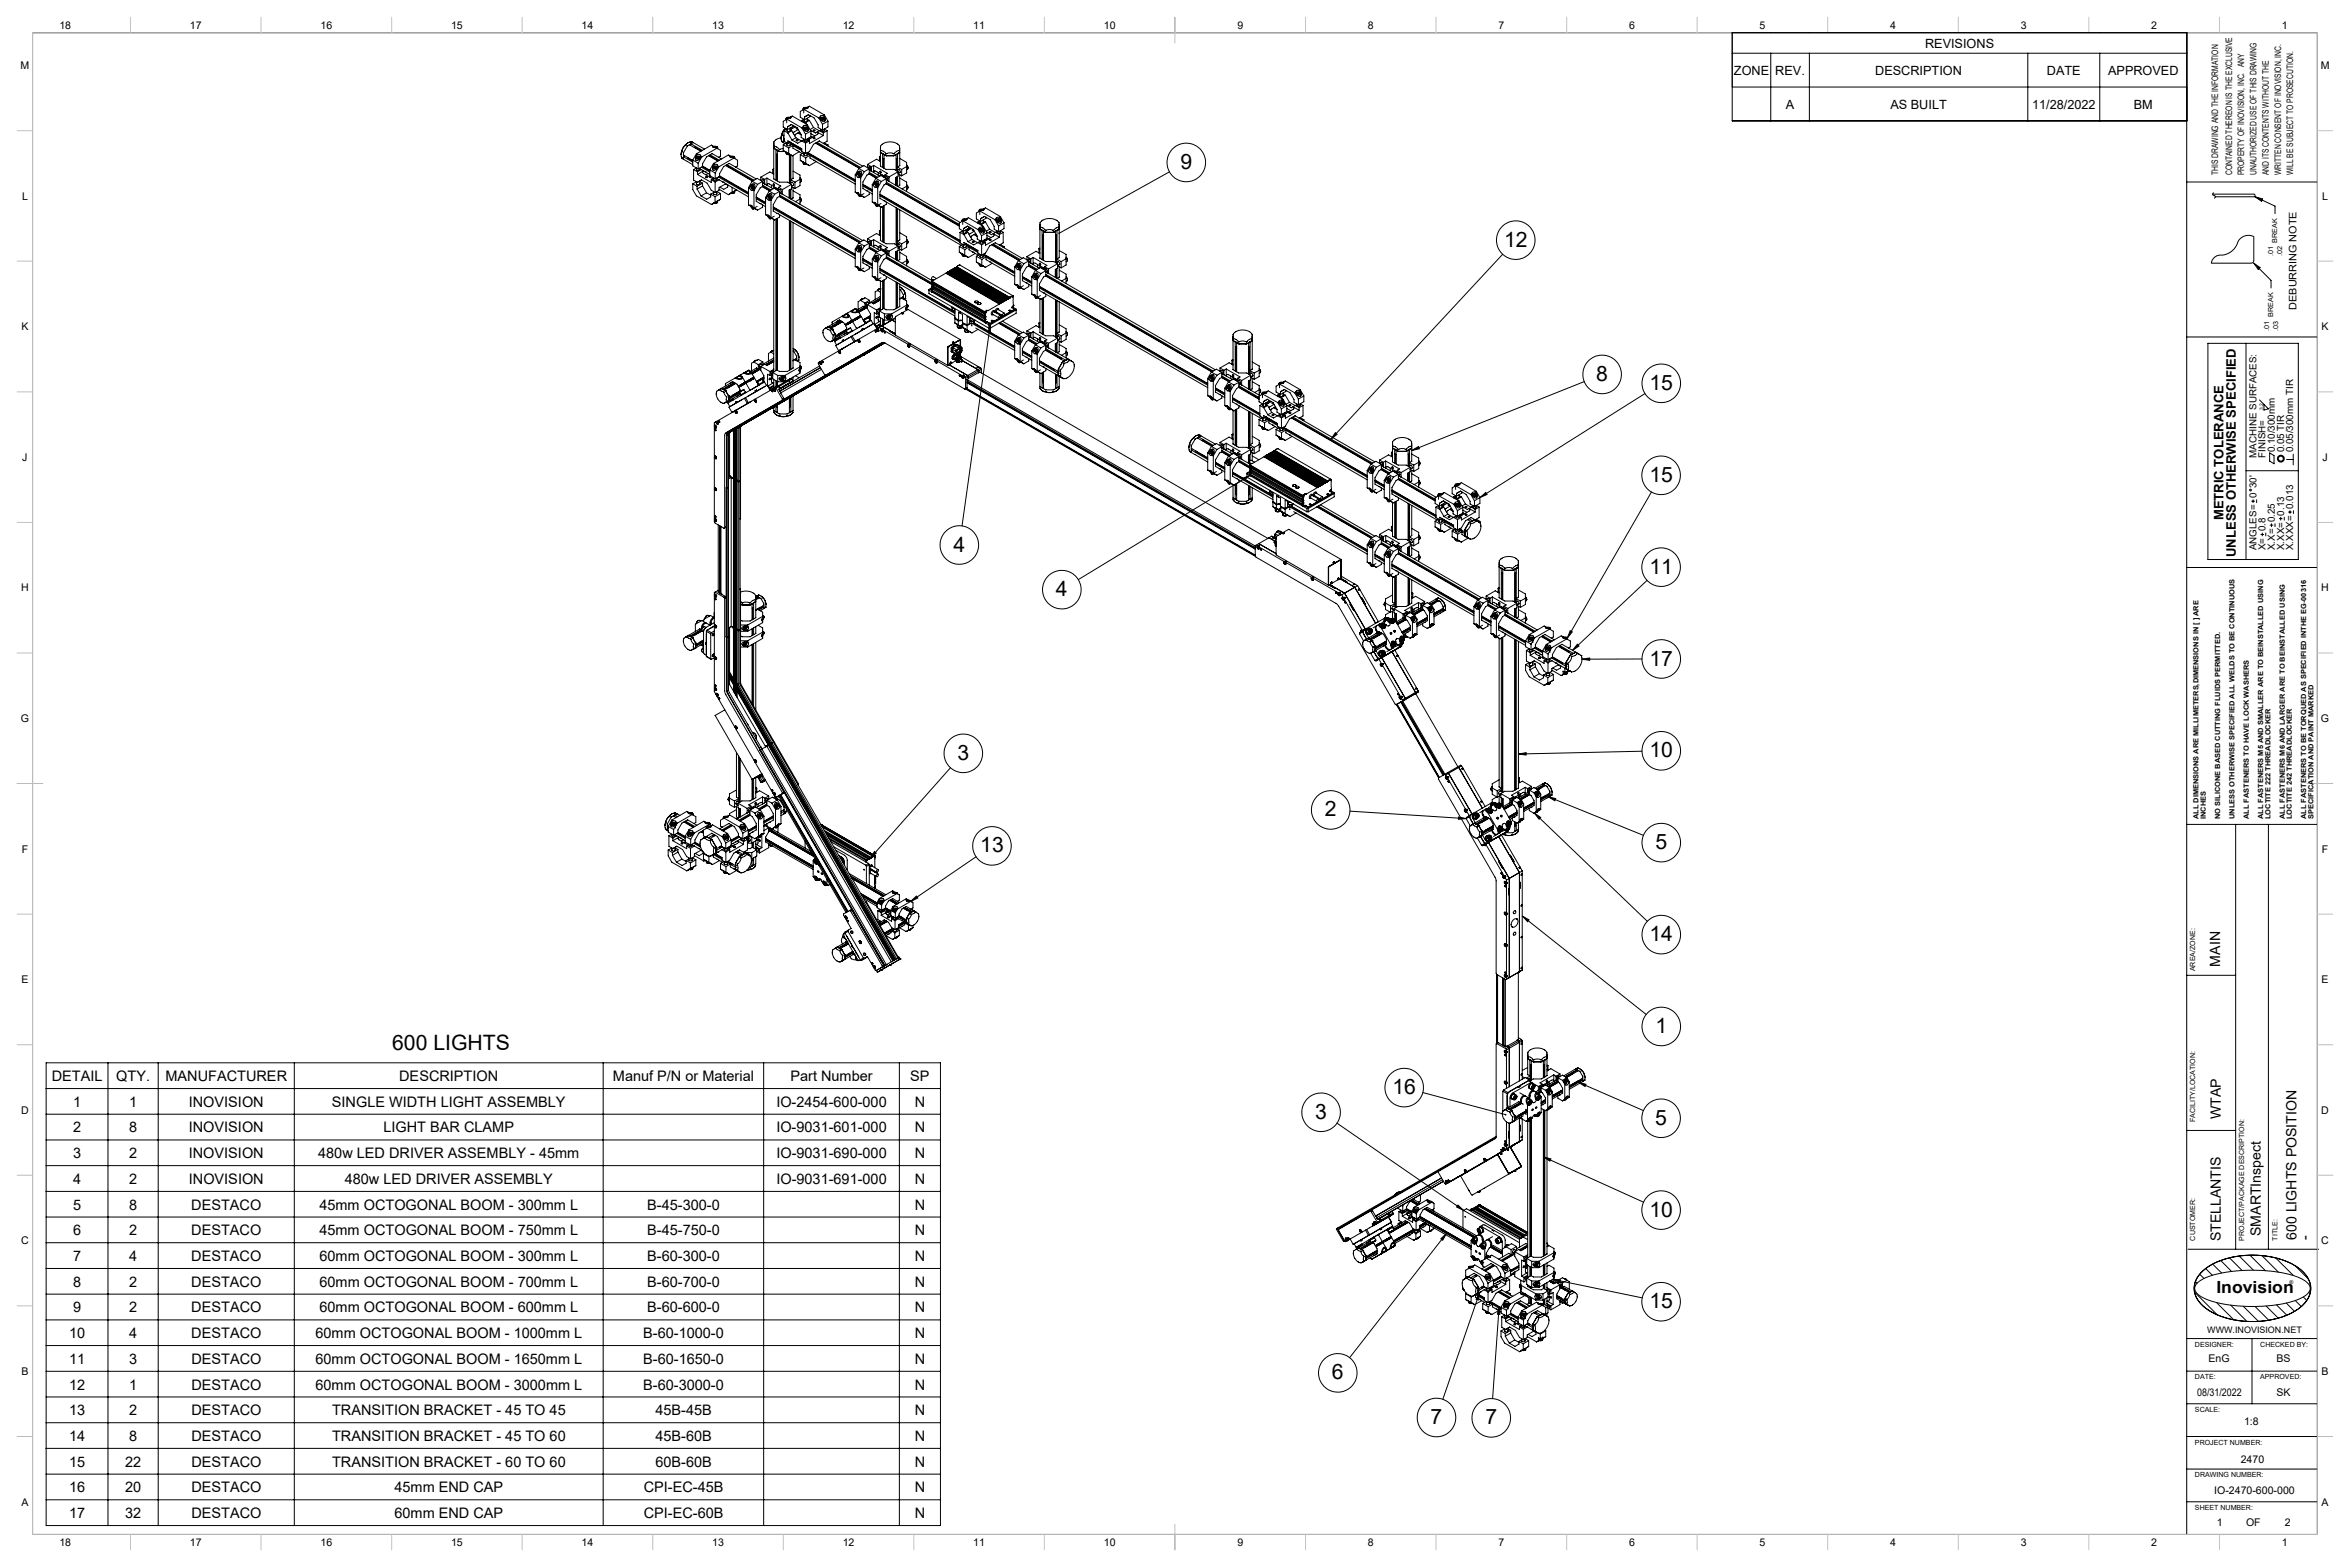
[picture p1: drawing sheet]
<svg xmlns="http://www.w3.org/2000/svg" width="914mm" height="610mm" viewBox="0 0 914 610" stroke-linecap="round" stroke-linejoin="round" font-family="sans-serif">
<defs><g id="words">
<g font-size="8.2">
<text x="459.3" y="65.7">9</text>
<text x="585.2" y="96">12</text>
<text x="621.1" y="148.2">8</text>
<text x="641.8" y="151.7">15</text>
<text x="641.8" y="187.5">15</text>
<text x="371" y="214.6">4</text>
<text x="641.8" y="223.2">11</text>
<text x="410.9" y="231.9">4</text>
<text x="641.8" y="258.9">17</text>
<text x="372.6" y="295.6">3</text>
<text x="641.8" y="294.6">10</text>
<text x="515.5" y="317.6">2</text>
<text x="381.4" y="331.6">13</text>
<text x="644.1" y="330.3">5</text>
<text x="641.8" y="366.1">14</text>
<text x="644.1" y="401.9">1</text>
<text x="152.6" y="408.3">600 LIGHTS</text>
<text x="541.8" y="425.7">16</text>
<text x="511.8" y="435.2">3</text>
<text x="644.1" y="437.6">5</text>
<text x="641.8" y="473.3">10</text>
<text x="641.8" y="509">15</text>
<text x="518.3" y="536.6">6</text>
<text x="556.7" y="554">7</text>
<text x="578" y="554.1">7</text>
</g>
<text font-size="6.5" x="862.4" y="503">Inovision</text>
<g font-size="5.6">
<text x="20.1" y="420.5">DETAIL</text>
<text x="45.2" y="420.5">QTY.</text>
<text x="64.4" y="420.5">MANUFACTURER</text>
<text x="155.3" y="420.5">DESCRIPTION</text>
<text x="238.5" y="420.5">Manuf P/N or Material</text>
<text x="307.6" y="420.5">Part Number</text>
<text x="354.2" y="420.5">SP</text>
<text x="28.4" y="430.5">1</text>
<text x="50.2" y="430.5">1</text>
<text x="73.5" y="430.5">INOVISION</text>
<text x="129.1" y="430.5">SINGLE WIDTH LIGHT ASSEMBLY</text>
<text x="302.1" y="430.5">IO-2454-600-000</text>
<text x="355.9" y="430.5">N</text>
<text x="28.4" y="440.5">2</text>
<text x="50.2" y="440.5">8</text>
<text x="73.5" y="440.5">INOVISION</text>
<text x="149.2" y="440.5">LIGHT BAR CLAMP</text>
<text x="302.1" y="440.5">IO-9031-601-000</text>
<text x="355.9" y="440.5">N</text>
<text x="28.4" y="450.5">3</text>
<text x="50.2" y="450.5">2</text>
<text x="73.5" y="450.5">INOVISION</text>
<text x="123.8" y="450.5">480w LED DRIVER ASSEMBLY - 45mm</text>
<text x="302.1" y="450.5">IO-9031-690-000</text>
<text x="355.9" y="450.5">N</text>
<text x="28.4" y="460.5">4</text>
<text x="50.2" y="460.5">2</text>
<text x="73.5" y="460.5">INOVISION</text>
<text x="134.2" y="460.5">480w LED DRIVER ASSEMBLY</text>
<text x="302.1" y="460.5">IO-9031-691-000</text>
<text x="355.9" y="460.5">N</text>
<text x="28.4" y="470.5">5</text>
<text x="50.2" y="470.5">8</text>
<text x="74.4" y="470.5">DESTACO</text>
<text x="124.3" y="470.5">45mm OCTOGONAL BOOM - 300mm L</text>
<text x="251.8" y="470.5">B-45-300-0</text>
<text x="355.9" y="470.5">N</text>
<text x="28.4" y="480.5">6</text>
<text x="50.3" y="480.5">2</text>
<text x="74.4" y="480.5">DESTACO</text>
<text x="124.3" y="480.5">45mm OCTOGONAL BOOM - 750mm L</text>
<text x="251.8" y="480.5">B-45-750-0</text>
<text x="355.9" y="480.5">N</text>
<text x="28.4" y="490.5">7</text>
<text x="50.3" y="490.5">4</text>
<text x="74.4" y="490.5">DESTACO</text>
<text x="124.3" y="490.5">60mm OCTOGONAL BOOM - 300mm L</text>
<text x="251.8" y="490.5">B-60-300-0</text>
<text x="355.9" y="490.5">N</text>
<text x="28.5" y="500.5">8</text>
<text x="50.3" y="500.5">2</text>
<text x="74.4" y="500.5">DESTACO</text>
<text x="124.3" y="500.5">60mm OCTOGONAL BOOM - 700mm L</text>
<text x="251.9" y="500.5">B-60-700-0</text>
<text x="355.9" y="500.5">N</text>
<text x="28.5" y="510.5">9</text>
<text x="50.3" y="510.5">2</text>
<text x="74.4" y="510.5">DESTACO</text>
<text x="124.3" y="510.5">60mm OCTOGONAL BOOM - 600mm L</text>
<text x="251.9" y="510.5">B-60-600-0</text>
<text x="356" y="510.5">N</text>
<text x="26.9" y="520.5">10</text>
<text x="50.3" y="520.5">4</text>
<text x="74.4" y="520.5">DESTACO</text>
<text x="122.8" y="520.5">60mm OCTOGONAL BOOM - 1000mm L</text>
<text x="250.3" y="520.5">B-60-1000-0</text>
<text x="356" y="520.5">N</text>
<text x="26.9" y="530.5">11</text>
<text x="50.3" y="530.5">3</text>
<text x="74.5" y="530.5">DESTACO</text>
<text x="122.8" y="530.5">60mm OCTOGONAL BOOM - 1650mm L</text>
<text x="250.3" y="530.5">B-60-1650-0</text>
<text x="356" y="530.5">N</text>
<text x="26.9" y="540.5">12</text>
<text x="50.3" y="540.5">1</text>
<text x="74.5" y="540.5">DESTACO</text>
<text x="122.8" y="540.5">60mm OCTOGONAL BOOM - 3000mm L</text>
<text x="250.3" y="540.5">B-60-3000-0</text>
<text x="356" y="540.5">N</text>
<text x="26.9" y="550.6">13</text>
<text x="50.3" y="550.6">2</text>
<text x="74.5" y="550.6">DESTACO</text>
<text x="129.2" y="550.6">TRANSITION BRACKET - 45 TO 45</text>
<text x="255" y="550.6">45B-45B</text>
<text x="356" y="550.6">N</text>
<text x="26.9" y="560.6">14</text>
<text x="50.3" y="560.6">8</text>
<text x="74.5" y="560.6">DESTACO</text>
<text x="129.2" y="560.6">TRANSITION BRACKET - 45 TO 60</text>
<text x="255" y="560.6">45B-60B</text>
<text x="356" y="560.6">N</text>
<text x="26.9" y="570.6">15</text>
<text x="48.7" y="570.6">22</text>
<text x="74.5" y="570.6">DESTACO</text>
<text x="129.2" y="570.6">TRANSITION BRACKET - 60 TO 60</text>
<text x="255" y="570.6">60B-60B</text>
<text x="356" y="570.6">N</text>
<text x="26.9" y="580.6">16</text>
<text x="48.7" y="580.6">20</text>
<text x="74.5" y="580.6">DESTACO</text>
<text x="153.5" y="580.6">45mm END CAP</text>
<text x="250.5" y="580.6">CPI-EC-45B</text>
<text x="356" y="580.6">N</text>
<text x="26.9" y="590.6">17</text>
<text x="48.7" y="590.6">32</text>
<text x="74.5" y="590.6">DESTACO</text>
<text x="153.5" y="590.6">60mm END CAP</text>
<text x="250.5" y="590.6">CPI-EC-60B</text>
<text x="356" y="590.6">N</text>
</g>
<g font-size="5.5">
<text x="863.9" y="376" transform="rotate(-90 863.9 376)">MAIN</text>
<text x="864.2" y="435.5" transform="rotate(-90 864.2 435.5)">WTAP</text>
<text x="864.2" y="482.9" transform="rotate(-90 864.2 482.9)">STELLANTIS</text>
<text x="879.7" y="480.9" transform="rotate(-90 879.7 480.9)">SMARTInspect</text>
<text x="893.5" y="482.3" transform="rotate(-90 893.5 482.3)">600 LIGHTS POSITION</text>
<text x="898.7" y="482.3" transform="rotate(-90 898.7 482.3)">-</text>
</g>
<g font-size="5.1">
<text x="865.2" y="202.4" transform="rotate(-90 865.2 202.4)">METRIC TOLERANCE</text>
<text x="870" y="216.7" transform="rotate(-90 870 216.7)">UNLESS OTHERWISE SPECIFIED</text>
</g>
<g font-size="4.9">
<text x="749" y="18.5">REVISIONS</text>
<text x="674.7" y="29.1">ZONE</text>
<text x="690.8" y="29.1">REV.</text>
<text x="729.7" y="29.1">DESCRIPTION</text>
<text x="796.5" y="29.1">DATE</text>
<text x="820.3" y="29.1">APPROVED</text>
<text x="694.9" y="42.3">A</text>
<text x="735.6" y="42.3">AS BUILT</text>
<text x="790.7" y="42.3">11/28/2022</text>
<text x="830.3" y="42.3">BM</text>
</g>
<g font-size="4.1">
<text x="23.1" y="11.2">18</text>
<text x="73.9" y="11.2">17</text>
<text x="124.7" y="11.2">16</text>
<text x="175.5" y="11.2">15</text>
<text x="226.3" y="11.2">14</text>
<text x="277.1" y="11.2">13</text>
<text x="327.9" y="11.2">12</text>
<text x="378.7" y="11.2">11</text>
<text x="429.5" y="11.2">10</text>
<text x="481.5" y="11.2">9</text>
<text x="532.3" y="11.2">8</text>
<text x="583.1" y="11.2">7</text>
<text x="633.9" y="11.2">6</text>
<text x="684.7" y="11.2">5</text>
<text x="735.5" y="11.2">4</text>
<text x="786.3" y="11.2">3</text>
<text x="837.1" y="11.2">2</text>
<text x="887.9" y="11.2">1</text>
<text x="8" y="26.9">M</text>
<text x="903" y="26.9">M</text>
<text x="8.6" y="77.7">L</text>
<text x="903.6" y="77.7">L</text>
<text x="8.3" y="128.5">K</text>
<text x="903.3" y="128.5">K</text>
<text x="8.7" y="179.3">J</text>
<text x="903.7" y="179.3">J</text>
<text x="8.2" y="230.1">H</text>
<text x="903.2" y="230.1">H</text>
<text x="8.1" y="280.9">G</text>
<text x="903.1" y="280.9">G</text>
<text x="8.4" y="331.7">F</text>
<text x="903.4" y="331.7">F</text>
<text x="8.3" y="382.5">E</text>
<text x="903.3" y="382.5">E</text>
<text x="8.2" y="433.3">D</text>
<text x="903.2" y="433.3">D</text>
<text x="8.2" y="484.1">C</text>
<text x="903.2" y="484.1">C</text>
<text x="859.3" y="529.7">EnG</text>
<text x="885.8" y="529.7">BS</text>
<text x="8.3" y="534.9">B</text>
<text x="903.3" y="534.9">B</text>
<text x="855" y="542.9">08/31/2022</text>
<text x="885.8" y="542.9">SK</text>
<text x="873.2" y="554.3">1:8</text>
<text x="871.9" y="569.1">2470</text>
<text x="861.6" y="581.1">IO-2470-600-000</text>
<text x="8.3" y="585.7">A</text>
<text x="903.3" y="585.7">A</text>
<text x="862.6" y="593.5">1</text>
<text x="873.9" y="593.5">OF</text>
<text x="889" y="593.5">2</text>
<text x="23.1" y="601.4">18</text>
<text x="73.9" y="601.4">17</text>
<text x="124.7" y="601.4">16</text>
<text x="175.5" y="601.4">15</text>
<text x="226.3" y="601.4">14</text>
<text x="277.1" y="601.4">13</text>
<text x="327.9" y="601.4">12</text>
<text x="378.7" y="601.4">11</text>
<text x="429.5" y="601.4">10</text>
<text x="481.5" y="601.4">9</text>
<text x="532.3" y="601.4">8</text>
<text x="583.1" y="601.4">7</text>
<text x="633.9" y="601.4">6</text>
<text x="684.7" y="601.4">5</text>
<text x="735.5" y="601.4">4</text>
<text x="786.3" y="601.4">3</text>
<text x="837.1" y="601.4">2</text>
<text x="887.9" y="601.4">1</text>
</g>
<text font-size="4" x="893.5" y="120.5" transform="rotate(-90 893.5 120.5)">DEBURRING NOTE</text>
<g font-size="3.8">
<text x="878" y="178.1" transform="rotate(-90 878 178.1)">MACHINE SURFACES:</text>
<text x="881.6" y="178.1" transform="rotate(-90 881.6 178.1)">FINISH=</text>
<text x="885.2" y="176" transform="rotate(-90 885.2 176)">0.10/300mm</text>
<text x="888.7" y="176" transform="rotate(-90 888.7 176)">0.05 TIR</text>
<text x="892.3" y="176" transform="rotate(-90 892.3 176)">0.05/300mm TIR</text>
<text x="878" y="190" transform="rotate(-90 878 190)">30'</text>
<text x="878" y="214.1" transform="rotate(-90 878 214.1)">ANGLES= 0</text>
<text x="881.6" y="214.1" transform="rotate(-90 881.6 214.1)">X= 0.8</text>
<text x="885.2" y="214.1" transform="rotate(-90 885.2 214.1)">X.X= 0.25</text>
<text x="888.7" y="214.1" transform="rotate(-90 888.7 214.1)">X.XX= 0.13</text>
<text x="892.3" y="214.1" transform="rotate(-90 892.3 214.1)">X.XXX= 0.013</text>
</g>
<g font-size="3.5">
<text x="863.1" y="68.2" transform="rotate(-90 863.1 68.2)">THIS DRAWING AND THE INFORMATION</text>
<text x="868.5" y="68.2" transform="rotate(-90 868.5 68.2)">CONTAINED THEREON IS THE EXCLUSIVE</text>
<text x="873.3" y="68.2" transform="rotate(-90 873.3 68.2)">PROPERTY OF INOVISION, INC. ANY</text>
<text x="878" y="68.2" transform="rotate(-90 878 68.2)">UNAUTHORIZED USE OF THIS DRAWING</text>
<text x="882.8" y="68.2" transform="rotate(-90 882.8 68.2)">AND ITS CONTENTS WITHOUT THE</text>
<text x="887.6" y="68.2" transform="rotate(-90 887.6 68.2)">WRITTEN CONSENT OF INOVISION, INC.</text>
<text x="892.3" y="68.2" transform="rotate(-90 892.3 68.2)">WILL BE SUBJECT TO PROSECUTION.</text>
<text x="858.8" y="518.8">WWW.INOVISION.NET</text>
</g>
<g font-size="2.7">
<text x="886.1" y="94.4" transform="rotate(-90 886.1 94.4)">BREAK</text>
<text x="884.5" y="99.8" transform="rotate(-90 884.5 99.8)">.01</text>
<text x="888.1" y="99.8" transform="rotate(-90 888.1 99.8)">.02</text>
<text x="884.5" y="123.3" transform="rotate(-90 884.5 123.3)">BREAK</text>
<text x="882.9" y="128.7" transform="rotate(-90 882.9 128.7)">.01</text>
<text x="886.5" y="128.7" transform="rotate(-90 886.5 128.7)">.03</text>
<text x="855.5" y="318.6" transform="rotate(-90 855.5 318.6)">ALL DIMENSIONS ARE MILLIMETERS,DIMENSIONS IN [ ] ARE</text>
<text x="858.3" y="318.6" transform="rotate(-90 858.3 318.6)">INCHES</text>
<text x="863.9" y="318.6" transform="rotate(-90 863.9 318.6)">NO SILICONE BASED CUTTING FLUIDS PERMITTED.</text>
<text x="869.5" y="318.6" transform="rotate(-90 869.5 318.6)">UNLESS OTHERWISE SPECIFIED ALL WELDS TO BE CONTINUOUS</text>
<text x="875" y="318.6" transform="rotate(-90 875 318.6)">ALL FASTENERS TO HAVE LOCK WASHERS</text>
<text x="880.6" y="318.6" transform="rotate(-90 880.6 318.6)">ALL FASTENERS M5 AND SMALLER ARE TO BEINSTALLED USING</text>
<text x="883.4" y="318.6" transform="rotate(-90 883.4 318.6)">LOCTITE 222 THREADLOCKER</text>
<text x="889" y="318.6" transform="rotate(-90 889 318.6)">ALL FASTENERS M6 AND LARGER ARE TO BEINSTALLED USING</text>
<text x="891.8" y="318.6" transform="rotate(-90 891.8 318.6)">LOCTITE 242 THREADLOCKER</text>
<text x="897.4" y="318.6" transform="rotate(-90 897.4 318.6)">ALL FASTENERS TO BE TORQUED AS SPECIFIED INTHE EG-00316</text>
<text x="900.2" y="318.6" transform="rotate(-90 900.2 318.6)">SPECIFICATION AND PAINT MARKED</text>
<text x="854.1" y="377.8" transform="rotate(-90 854.1 377.8)">AREA/ZONE:</text>
<text x="854.1" y="436.6" transform="rotate(-90 854.1 436.6)">FACILITY/LOCATION:</text>
<text x="854.1" y="482.6" transform="rotate(-90 854.1 482.6)">CUSTOMER:</text>
<text x="873.2" y="482.6" transform="rotate(-90 873.2 482.6)">PROJECT/PACKAGE DESCRIPTION:</text>
<text x="886.2" y="482.6" transform="rotate(-90 886.2 482.6)">TITLE:</text>
<text x="854.1" y="523.9">DESIGNER:</text>
<text x="879.5" y="523.9">CHECKED BY:</text>
<text x="854.1" y="536.6">DATE:</text>
<text x="879.5" y="536.6">APPROVED:</text>
<text x="854.1" y="549.3">SCALE:</text>
<text x="854.1" y="562">PROJECT NUMBER:</text>
<text x="854.1" y="574.7">DRAWING NUMBER:</text>
<text x="854.1" y="587.4">SHEET NUMBER:</text>
</g>
<text font-size="2.1" x="890.8" y="499.7">®</text>
<text font-size="1.9" x="880.6" y="159.4" transform="rotate(-90 880.6 159.4)">3.2</text>
</g></defs>
<g fill="none" stroke="#000" stroke-width=".39">
<path d="M12.7 12.7h889v584.2h-889zM674 12.7v34.3h176.9v-34.3M850.9 12.7v584.2M674 20.7h176.9M674 33.9h176.9M689 20.7v26.3M704 20.7v26.3M789 20.7v26.3M817 20.7v26.3M267.6 55.6l-1.1 .9-.9 1.3-.6 2.3M267.6 55.6l-.6 .9a2.51 2.51 0 0 0-1.5 2.6l-.5 1M268.2 55.4h-.1"/>
<path d="M268.3 56.3l-.9 .5-1.4 2.6v.9l3.6 2.1M268.3 56.3l4.4 2.5M268.9 56l.9-.5 4.3 2.5M268.9 56l-.4 .4M268.9 56l4.4 2.5M268.9 56l-.6 .3M269.1 55.2h-.7M269.1 55.2h.1M269.1 55.2l-1.5 .4M269.1 55.2l.6 .3M270.5 57.4l2.4 1.3M270.5 57.1l-.4 .2"/>
<path d="M270.7 57.5l-.1 .1M271 59.8l-1.4 2.5M271 59.8l.4 .3M277.1 59.8l-2.2 1.2-1.5 2.7v1.1M277.1 59.8h.1M277.1 59.8l3.6 2M277.2 56.7a.9 .9 0 0 0 1.3 .7l.4 .3M277.2 56.7l.3 .4M277.2 56.7l-.4-.3-5.8 3.4M277.6 57v.1M277.6 57h1.3M278.4 57.1l.4 .2-.1 .2"/>
<path d="M278.4 57.1v.3M278.4 57.1l-.6 .1v.2M278.9 57l.3 .4-.2 .3M278.9 57l.4 .4-.2 .4M278.9 57.7l1.5 .8v2.2l-.8 .5M278.9 57.7l-5.8 3.3M279.3 57.5v.4M301.1 57.6l.8 .5M301.1 55.9v13.7l2.2 1.3h3.2l1.5 .8M301.1 56.6l.1 .4a2.12 2.12 0 0 1 2.1 1.2l1.5-.4M301.1 55.2v1.4M301.1 56.6l.1 1.1 2.4 1.2"/>
<path d="M301.1 55.2h.1M301.9 58.1h.1M301.9 58.1v12M302.1 59.9l.4 .3M302.5 58.5l.8 .4h2.1M302.5 58.5h.1M302.5 58.5v11.9M303.9 53.6l-1.6 .5-1.2 1.1M303.9 53.7l.4 1.4M304 54.2v.1M304 54.5l.3 .6M304.3 55.1l.6 .4z"/>
<path d="M304.8 58.6l1 .6 .3 .8M304.8 56.3v2.3M304.8 56.3l2.1 1.2M304.8 58.6l2.1 1.2M304.9 54.5v1l.6 .4M304.9 53.9v.6M304.9 53.9l.1 .1M304.9 54.5l.1 .1M305 52.6l-.1 1.3M305 50.8l1.6 .9M305 50.8v4.1l1.6 .9M305 54.4l-.1 .1"/>
<path d="M305.6 49.9l-1.3 2-.4 1.8M305.8 59.2l.3 .1zM305.8 46.6l.3-.2zM305.8 50.1a2.5 2.5 0 0 0-1.4 2.5l-.5 1.1M305.8 46.2v.4M306.1 59.3l2.2 1.3M306.1 60l1.2 .1M306.1 55.5l-1.3 .8M306.1 46.4v1.4M306.1 50.2l-1.1 .6M306.2 46.4l-1.4 .8v2.2l1.6 1M306.2 46.4l5.8 3.3"/>
<path d="M306.2 56.2a.64 .64 0 0 0 .6 .6 .64 .64 0 0 0 .7-.6h-.1M306.2 45.7l-.4 .5 .2 .3M306.2 45.7l-.2 .3 .1 .4M306.2 45.7h1.2M306.2 55.6v.9M306.6 55.8l.8-.5v1.2M306.6 51.7l1.6 2.8M306.6 55.8v-1l5.4 3.1v1l1.4 .9M306.7 45.8l.5 .1M306.7 45.8l-.4 .2 .1 .2M306.7 45.8v.3M306.9 57.5v2.3"/>
<path d="M306.9 59.8l1.4 .8M307.2 45.9l.1 .2M307.2 45.9v.2M307.4 49.8v1a.72 .72 0 0 1-1.2 0v-.5M307.4 45.7l.3 .2zM307.4 56l1.1 .6M307.4 55.4l4.6 2.6M307.4 50l.5 .2M307.4 55.6l4.6 2.6M307.8 49.6l-.4 .3M307.8 45.4a.87 .87 0 0 1-1.2 .7l-.4 .3M307.8 45.4l-.5 .3"/>
<path d="M307.8 45.4l.5-.2 5.8 3.3M307.9 49.6l.6 .3M308.1 50.8l-1.5 .9M308.1 50.8l1.6 2.8M308.2 54.5l2.2 1.2 1.6-.9M308.5 49l.8 .4M308.5 48.8v.4l-2.1 1.2M308.5 56.6v1l1.6 .9M308.5 56.6l-1.6 .9M308.5 56.7l3.5 1.9M309.5 49.3l-2.1 1.2 .7 .3M309.7 53.6l2.2 1.3"/>
<path d="M309.7 53.6l-1.5 .9M310 58.5l2.1 1.2M310.1 58.5h.1M310.2 49.7l-.3 .1a.31 .31 0 0 0 .1 .4 .31 .31 0 0 0 .4-.1M310.2 49.7l1.5 2.7M310.2 49.7l-2.2-1.3-1.6 1v1M310.4 51.7l1.3 .8M310.6 50.4l-2 1.4M310.6 51.6l1 .6M311 59.1l-2.7 1.5M311 51.4l.2 .1M311.1 51.3l-1.4 .9-.5 .7"/>
<path d="M311.7 52.4v1.1l1.7 .9M312 54.8l1.4 .9M312 46.8v.5M312 46.8l1.4 .9M312 49.7l1.4 2.5M312.4 42.8l.3-.2zM312.5 49.5a1.43 1.43 0 0 0 1.9 1.5l.1-.9M312.5 42.4v.4M312.5 49.5l-.5 .2M312.7 59.4l-1.3 .7M312.7 42.6v1.4M312.7 46.4l-.7 .4"/>
<path d="M312.8 42.5l-1.4 .9v2.2l1.7 1M312.8 42.5l5.8 3.4M312.8 41.9l-.3 .4 .1 .4M312.8 41.9l-.2 .3 .2 .4M312.8 41.9h1.3M312.8 49.6l-.3 .2M312.8 49.6h-.1a.8 .8 0 0 0 .6 .9 .8 .8 0 0 0 1-.4l-.2-.5M312.8 49.6h1.3M312.8 59.4v.9M312.8 54.3l-.8 .5M313.1 46.6v-1.1l1.5-.9 2.2 1.3 1.5 2.7v1l1.7 1M313.3 50.1h.3"/>
<path d="M313.3 41.9l.6 .1M313.3 41.9l-.4 .3 .1 .2M313.3 41.9v.4M313.3 49.6v.5M313.3 49.6l-.4 .2 .2 .4h.5l.4-.2-.1-.3M313.3 49.6l.6 .1M313.4 52.2v2.2M313.4 55.7v4.1M313.4 47.7l.4 .6M313.6 50.1h.1M313.7 48.8l.5 .6M313.7 48.8a.9 .9 0 0 0-1.2 .7"/>
<path d="M313.9 42l.1 .2M313.9 42v.3M313.9 49.7v.4M314.1 54v.7a.72 .72 0 0 1-1.3 0v-.6M314.1 46v1a.72 .72 0 0 1-1.3 0v-.5M314.1 41.9l.2 .2M314.1 41.9h.1M314.1 49.6h.1M314.1 59.8l1.1 .6M314.1 54.3l.9 .5M314.1 46.4l.9 .4M314.1 48.5l-.4 .3"/>
<path d="M314.1 48.5l1.4 2.5M314.1 49.6a.61 .61 0 0 1 .2 .9 .61 .61 0 0 1-.9 .1l-.5-.1M314.2 49.4l.2 .4M314.2 49.4v.2M314.3 59.3l18.5 10.7M314.3 53.9l.5 .3M314.5 41.6a.9 .9 0 0 1-1.3 .7l-.4 .2M314.5 41.6l-.5 .3M314.5 50v.7M314.5 41.6l.4-.3 5.8 3.4M314.5 53.8l.5 .3M314.9 53.6l.4 .3"/>
<path d="M315 54.8l-1.6 .9M315 46.8l-1.6 .9M315 46.8l1.5 2.8M315.2 44.9v.5l-2.1 1.2M315.3 50.7l2 1.1 .7-.4M315.5 51l-2.1 1.2M315.5 51v2.2l-2.1 1.2M315.5 52l1.6 .9M315.5 53l.7 .4M316.4 53.7l.1-.1a.34 .34 0 0 1 .5-.1 .34 .34 0 0 1 0 .5 .34 .34 0 0 1-.5-.1zM316.4 50.6h.1a.36 .36 0 0 1 .6 0 .36 .36 0 0 1-.2 .5 .36 .36 0 0 1-.5-.2zM316.5 49.6l-1.3 .8"/>
<path d="M316.5 49.6l2.3 1.3M317.4 55.7l16.9 9.8M317.5 55.6l17 9.8M317.9 55.4l17 9.8M318 51.4a.52 .52 0 0 1 .3 .5 .52 .52 0 0 1-.3 .5l-3.7 2.1M318 51.4l2.4 1.3M318.6 45.9l1.4 2.5M318.8 54.9h.1M318.8 54.9l-2.3 1.2-1.5 2.8-1.6 .9M318.8 54.9l16.9 9.8M318.8 50.8l1.6 .9M318.8 50.8l-.8 .6"/>
<path d="M319.1 45.6a1.3 1.3 0 0 0 .5 1.4 1.3 1.3 0 0 0 1.5 0v-.8v.7M319.1 45.6l-.5 .3M319.5 50.3v.5a.72 .72 0 0 0 1.2 0v-.6l1.1 .6M319.5 45.7l-.3 .3M319.5 45.7l-.1 .1a.81 .81 0 0 0 .6 .9 .81 .81 0 0 0 1-.6l-.3-.4M319.5 45.7h1.2M319.5 50.5l-.7 .3M319.9 46.3h.3M319.9 45.8l-.4 .2 .2 .3 .6 .1 .3-.2-.1-.3M319.9 45.8l.6 .1M319.9 45.8v.5M320 48.4v2.2"/>
<path d="M320.2 46.3h.1M320.3 44.9l.5 .7M320.3 44.9a.92 .92 0 0 0-1.2 .7M320.4 51.7v1M320.4 52.7l-5.4 3.1v-1M320.5 45.9v.3M320.7 56v-.4l1.5 .8M320.7 45.7l.1 .1M320.7 44.7l-.4 .2M320.7 44.7l1.5 2.4M320.8 45.8a.61 .61 0 0 1 .1 .8 .61 .61 0 0 1-.8 .2l-.6-.2M320.8 45.6l.2 .4"/>
<path d="M320.8 45.6v.2M321.8 50.8v4.1l-1.4 .9M321.8 50.8l-1.4 .9M322.2 56.4l-.4 .2M322.2 47.1v2.3l-2.2 1.2M322.2 56.4v.4M322.2 47.1l-2.2 1.3M342.6 59.2l.8 .6M342.6 57.5v7.1l2.2 1.3h3.2l1.5 .9M342.6 56.9l.1 1.8a2.26 2.26 0 0 1 2.1 1.2 2.87 2.87 0 0 1 3 0 2.18 2.18 0 0 1 2.2-1.2v-.4M342.6 59.1l2.5 1.5M342.7 56.9a4.9 4.9 0 0 1 7.3 0"/>
<path d="M342.7 56.9h-.1M343.4 59.8h.1M343.4 59.8v5.3M349.2 59.8h.1M349.2 59.8v6.5M350 57.5l.1 7-.9 .5 1.6 .9M350 58.3l-.1 1.1-2.4 1.2M350 56.9v1.4M350 56.9h.1M350.1 59.2l-.9 .6M265 60.1l.4 1.5M265.1 60.9l.3 .7"/>
<path d="M265.4 61.6l.6 .3zM265.4 61.6h.1M266 61v1l3.6 2.1M266 61l3.6 2.1M266 60.4v.6M266.1 60.4l-.1 .6M267.8 61.4v.4M268 61.7l1.6 .9M268.3 61.7l-.1 .1M269.6 71.5l1.4-.8v.9M269.6 71.5v2.3l1.4 2.4 5.8 3.4M269.6 62.3v2.2l2.1 1.2"/>
<path d="M269.6 71.5l1.7 1M269.6 62.3l2.1 1.2M269.9 66l1.5 .9M269.9 66v4.1l1.5 .8M270.7 61.3v.9M271 71.3a.65 .65 0 0 0 .6 .6 .65 .65 0 0 0 .7-.6M271 60.9l-.2 .1a.9 .9 0 0 0 .5 1 .9 .9 0 0 0 1.1-.3M271 60.9h-.1a.83 .83 0 0 0 .7 .9 .83 .83 0 0 0 .9-.6l-.2-.3M271 60.9h1.3M271.2 61v.4M271.2 61l-.1 .3 .4 .2M271.3 72.5v1.1"/>
<path d="M271.3 73.6l1.5 2.6M271.5 61.5h.1M271.4 66.9v1M271.4 67.9l5.4 3.1v-1M271.4 60.1l-.7 1M271.4 60.1a.87 .87 0 0 1 1.3 .7M271.7 63.5v2.2M271.8 61.4l-.3 .1M271.8 60.9l.4 .2-.1 .4h-.6M271.8 60.9l-.6 .1M271.8 60.9v.5M272.3 65.4v.6a.75 .75 0 0 1-1.3 0v-.6l-1.1 .6"/>
<path d="M272.3 60.9l.3 .2M272.3 70.4v1.2M272.3 70.6l1.1 .7M272.3 65.6l.6 .4M272.7 60.8a1.44 1.44 0 0 1-1.9 1.5l-.1-.9M272.7 60.8l.4 .2M272.9 66l.9 .5M272.9 66l-1.5 .9M272.9 65l3.3 1.9M273 70l2.2 1.3 1.6 2.7 1.5 .9M273 70l-1.6 .9M273.1 61l-1.4 2.5"/>
<path d="M273.3 64.8l2.9 1.6M273.4 71.3v1M273.4 72.3l-2.1 1.3M273.4 72.3l1.5 2.7M273.4 71.3l-2.1 1.2M273.4 64.8l-1.7 .9M273.4 64.6l2.8 1.7M273.8 66.5a.55 .55 0 0 0-.4 .5 .55 .55 0 0 0 .4 .5l3.6 2.1M273.8 66.5l-2.4 1.4M273.8 66.5l.7 .4M274.4 66.9l1.8 1M274.5 66.9h.1"/>
<path d="M274.6 68.9l.1-.1a.36 .36 0 0 1 .5-.1 .36 .36 0 0 1 0 .5 .36 .36 0 0 1-.6-.2zM274.9 75l-2.1 1.2M274.9 75l1.6 1M275.6 67.5l-.9 .5M275.7 60.6l3.6 2.1M275.9 60.5l3.6 2M276.2 68.3l2.1 1.3M276.2 66.1v2.8M276.2 66.1l2.1 1.2M276.3 60.2l3.6 2.1M276.5 75.5v1.1l-1.5 .9-2.2-1.3M276.5 75.5l1.7 1"/>
<path d="M276.8 70l1.5 .8M277.6 79h1.4M277.6 63.6l-1.4 2.5M277.6 63.6l.5 .3M277.6 75.1a.64 .64 0 0 0 .7 .6 .64 .64 0 0 0 .6-.6M277.6 69.2v.6a.71 .71 0 0 0 1.3 0v-.6M277.6 64.7l-.3 .4 .1 .4 .7 .2 .9-.2M277.6 64.7l-.1 .1a.78 .78 0 0 0 .8 .8 .78 .78 0 0 0 .8-.8l-.2-.1M277.6 64.7h1.3M277.6 74.5v1M277.6 74.9l-1.1 .6M277.6 69.4l-.8 .6"/>
<path d="M277.8 64.8v.4M278.1 65.3h.1M278.1 63.9l-.7 1M278.1 63.9a.9 .9 0 0 1 1.2 .7M278.2 76.5v2.2M278.2 78.7l-1.4 .9M278.3 70.8v4.1M278.3 67.3v2.3M278.4 65.2l-.3 .1M278.4 64.7v.5M278.4 64.7l.4 .2-.7 .5-.4-.3 .1-.3M278.4 64.7l-.6 .1"/>
<path d="M278.9 64.7l.3 .2M278.9 74.5v1M278.9 69.4l.9 .6M279 79h-1.4M279 74.5l1.4 .8M279 65.5h.1M279.3 78.5l-.3 .5M279.3 64.6a1.4 1.4 0 0 1-1.9 1.5l-.1-.9v.9M279.3 64.6l.4 .3M279.5 68.9l11.8 6.7M279.7 64.9l-1.4 2.4M279.8 73.6l3.6 2.1"/>
<path d="M279.8 70l-1.5 .8M279.8 70l11.5 6.6M280 68.6l11.3 6.5M280 68.6l-1.7 1M280 68.4l11.3 6.5M280.4 77.5l-3.6 2.1M280.4 75.3v2.2M280.4 75.3l-2.2 1.2M280.4 77.5l-2.2 1.2M281.4 70.9h.1M282.3 71.6l.9 .5M282.3 64.4l10.5 6"/>
<path d="M282.4 71.5l-2.6 1.5v1l-1.5 .9M282.5 64.3l10.5 6M282.9 64.1l10.5 6M283.2 71.9v.9l-1.6 .9-1.5-.9M283.7 63.6l-2.1 1.2-1.6 2.7v1.1M283.7 63.6h.1M283.7 63.6l10.5 6M283.9 60.5a.87 .87 0 0 0 1.2 .7l.5 .3M283.9 60.5l.3 .4M283.9 60.5l-.5-.2-5.8 3.3M284.3 60.9h.1M284.2 75.1h1.4l-.7 .2z"/>
<path d="M284.3 60.9h1.2M284.3 60.9h-.1M284.9 74.9l1.7-1-3.2 1.8M284.9 72.9v2M284.9 74.9l-1.5 .8M285 60.9v.3M285 60.9l-.6 .3M285 60.9l.5 .2-.2 .3M285.5 60.9l.3 .3-.2 .3M285.5 60.9l.4 .3-.1 .4M285.6 61.5l-5.9 3.4M285.6 61.5l1.4 .8v2.3l-.8 .4"/>
<path d="M285.9 74.7l-.3 .4M285.9 61.3v.4M291.3 79.7l.9 .5-.5-.3M291.3 73l.4 .2M291.3 79.7l.4 .2M291.3 73v6.7M291.7 73.2a.93 .93 0 0 0 1.2 .7M291.7 79.9a.89 .89 0 0 1 1.2 .7M292 72.5l-.3 .7M292.2 72.5v-.1a.81 .81 0 0 1 1.1 0 .81 .81 0 0 1 .1 1l-.6 .2M292.2 72.5v-.1a.6 .6 0 0 1 .6-.6 .6 .6 0 0 1 .6 .7l.2 .6M292.2 72.5l.6 1.1"/>
<path d="M292.2 72.3l-.2 .2M292.2 79.9v.2zM292.2 72.1l-.2 .4M292.4 72.6l.2-.3 .4 .2v.8l-.4-.2M292.4 72.6l.2 .5M292.7 70.5l-1.4 2.5M292.7 70.5l2.1 1.2M292.7 70.5l1.9-1.1 2.1 1.2M292.7 72.4l-.3 .2M292.8 73.6l.4 .1M292.9 72.6h.1M292.9 72.6l.1 .2"/>
<path d="M292.9 73.9l.5 .3M293 71.6l-.5 .3a.81 .81 0 0 1 1.2-.1 .81 .81 0 0 1-.1 1.2l-.7 .9M293 72.8l-.4 .3M293.4 74.2v6.7M294.3 76.7l3.6 2.1M294.3 76.9l3.6 2.1M294.3 77.3l3.6 2.1M294.8 71.7l-1.4 2.5M295.7 79.2l2.2 1.2M295.8 79.2h.1M296 68.9l.1 1.3 .5-.3a.71 .71 0 0 1 .6 1.1l-.5 .3M296 68.9l1.5 .9"/>
<path d="M296.6 72.6l2.8 1.7M296.7 70.6v1.9l-.9 .6-1.5 2.7v2.5l1.5 .9M296.7 79.7v.9l-1.9 1.1M296.7 70.6l-1.9 1.1M296.7 72l3.3 1.9M296.7 72.5l2.9 1.7M297.5 69.8v1.7M297.5 71.5l.1 .1M297.5 71.5l-.6-.3 3.9 2.2M297.9 76.8v6.7M297.9 76.8l.4 .2M298.3 77a.91 .91 0 0 0 1.3 .8"/>
<path d="M298.4 69.3v2.7a.53 .53 0 0 1 .3-.5 .53 .53 0 0 1 .6 0l3.6 2.1M298.4 69.3l-.9 .5M298.4 69.3l5.4 3.1-.9 .5M298.6 76.3l-.3 .7M298.8 76.3v-.1a.82 .82 0 0 1 1.1 0 .82 .82 0 0 1 .1 1.1l-.6 .1M298.8 76.2l.2-.5 .5 .1 .7 1.1M298.8 76.3l.6 1.1M298.8 76.2v.1M298.8 76.2l-.2 .1M298.9 75.9l-.3 .4M299 76.4l.2-.3 .6 .8-.2 .3-.4-.3M299 76.4l.2 .5"/>
<path d="M299.1 75.7a.81 .81 0 0 1 1.2-.1 .81 .81 0 0 1-.1 1.2l-.6 1M299.3 74.3l2.1 1.3M299.3 74.3l-1.4 2.5M299.3 74.3l1.9-1.1 2.2 1.2M299.4 76.2l-.4 .2M299.4 77.4l.4 .1M299.6 76.4h.1M299.6 76.4v.3M299.6 77.8l.4 .2M299.6 75.4l-.6 .3M299.6 76.7l-.4 .2M300 78v6.7"/>
<path d="M300.2 72v1.1M300.7 65.9v1.7l.4-.3M300.7 65.9l.4 .2M301.1 72.6v.7M301.1 65.7l-.4 .2M301.1 67.8l-1.5-.9-3.6 2M301.4 75.6l-1.4 2.4M301.9 73.1v.5M302.3 60.1v10.2M302.3 73.3v.5M302.5 73.4v.5M302.7 74l.5-.3a.74 .74 0 0 1 .6 1.1l-.4 .3"/>
<path d="M302.9 72.9v1M302.9 72.9l1.5 .9M303.2 76.4l31.1 18M303.4 75.9l31.5 18.2M303.4 74.4l-2 1.2M303.4 74.4v2M303.4 76.4l-1 .5-1.5 2.7v2.5l1.5 .9M303.4 76.3l31.1 18M304.4 73.8v1.7M304.4 75.5l-.9-.5 32.2 18.6M304.4 75.5l.2 .1M307.2 60.1v11.2"/>
<path d="M307.2 73.9v3.2M307.3 60.1l-.1 .1M307.3 60.1v11.3l.9-.5M307.3 73.8v3.4M307.7 60.3v10.9M307.7 73.6v3.8M307.9 71.1a.61 .61 0 0 1 .8 .2 .61 .61 0 0 1-.2 .8M308 72.5l1.3 .8M308 71.7l-3.6 2.1M308 71.7v1.8l-.9 .5v3M308.6 66.6l2.7 1.5v4.1l-2 1.1M308.6 74.2l2.7 1.6v3.7"/>
<path d="M308.6 60.4v9l-.9 .5 1.6 1M308.6 72.9v4.1l-.8 .5M308.8 72l-.8 .5M309.3 70.9v2.4M311.3 69.2l.5 1.1zM311.3 76.9l.5 1zM311.3 77.4l-1.8 1.1M311.3 69.8l-2 1.1M311.4 60.1v2.3l2.1 1.2M311.4 60.1l2.1 1.3M311.8 70.3l-.5 .7M311.8 78l-.5 .6"/>
<path d="M311.8 77.9v.1M312.4 63l.3 .2zM312.5 63l.2 .8M312.7 63.2l2.2 1.3M312.7 63.8l1.3 .1zM312.8 60a.64 .64 0 0 0 .6 .6 .64 .64 0 0 0 .7-.6M313.5 63.6l1.4 .9M313.5 61.4v2.2M314.1 60.3v-.9l18.7 10.8M315.2 60.4l-1.7 1M315.2 60.4v1.1l1.5 .9M315.2 60.5l17.6 10.2"/>
<path d="M316.7 62.3l16.1 9.3M316.7 62.4h.1M317.6 62.9l-2.7 1.6M332.8 74.8l.9 .5-.5-.3M332.8 68l.4 .3M332.8 74.8l.4 .2M332.8 68v6.8M333.2 68.3a.89 .89 0 0 0 1.2 .7M333.2 75a.88 .88 0 0 1 1.2 .7M333.5 67.5l-.3 .8M333.7 67.5v-.1a.74 .74 0 0 1 1 .2 .74 .74 0 0 1-.3 1.1l-.1-.1M333.7 67.4a.6 .6 0 0 1 .7-.5 .6 .6 0 0 1 .5 .7l.2 .5"/>
<path d="M333.7 67.5l.6 1.1M333.7 75.2l.6 1M333.7 74.9v.3M333.7 67.4v.1M333.7 67.4l-.2 .1M333.8 67.1l-.3 .4M333.9 67.6l.2-.3 .6 .8-.2 .3-.4-.2M333.9 67.6l.2 .6M333.9 75.3l.2 .5M334 75.1l-.1 .2M334.1 75.8l.4 .3 .2-.3M334.1 75.2l-.2 .1"/>
<path d="M334.2 65.5l-1.4 2.5M334.2 65.5l2.1 1.3M334.2 65.5l1.9-1.1 2.1 1.3M334.3 67.5l-.4 .1M334.3 68.6l.4 .2M334.4 67.7h.1M334.4 75.7l.6 .3M334.4 67.7l.2 .3M334.4 69l.5 .2M334.4 75.7l.5 .3M334.4 67.7l.1 .2M334.4 75.6l-.3 .2"/>
<path d="M334.5 66.6l-.6 .3a.82 .82 0 0 1 1.3-.1 .82 .82 0 0 1-.1 1.3l-.7 .9M334.5 67.9l-.4 .3M334.5 67.9l.2 .1M334.9 76l1.4 .8M334.9 69.2v6.8M334.9 76l-.1 .3-.5-.1M335 76l.3 .2zM335.1 75.9l-.2 .4-.6-.1M335.2 76.2l1.1 .6M335.8 72.4l3.6 2.1M335.8 71.9l3.6 2.1M335.8 71.7l3.6 2.1"/>
<path d="M336.2 75.3l-1.2 .7M336.3 66.8l-1.4 2.4M337.3 74.3h.1M337.5 64l.1 1.3 .5-.4a.74 .74 0 0 1 .6 1.1l-.5 .3M337.5 64l1.6 .8M338.1 67.7l2.8 1.6M338.2 65.7v1.9l-.9 .5-1.5 2.7v2.5l3.6 2.2M338.2 74.8v.9l-1.9 1.1M338.2 65.7l-1.9 1.1M338.2 67.6l2.9 1.6M338.2 67.1l3.3 1.9M339.1 66.6h.1"/>
<path d="M339.1 64.8v1.8M339.1 66.6l-.7-.4 3.9 2.3M339.4 78.6l.9 .5-.5-.3M339.4 71.8l.4 .3M339.4 78.6l.4 .2M339.4 71.8v6.8M339.8 72.1a.89 .89 0 0 0 1.3 .7M339.8 78.8a.87 .87 0 0 1 1.3 .8M339.9 64.3v2.8a.53 .53 0 0 1 .3-.6 .53 .53 0 0 1 .6 .1l3.6 2.1M339.9 64.3l5.4 3.2-.9 .4M339.9 64.3l-.8 .5M340.1 71.3l-.3 .8"/>
<path d="M340.3 71.4v-.2a.82 .82 0 0 1 1.1 .1 .82 .82 0 0 1 .1 1l-.6 .1M340.3 71.4l.1-.5 .5-.1 .8 1.1M340.3 71.4l.6 1M340.3 79l.6 1.1M340.3 78.7v.3zM340.3 71.2l-.2 .1M340.4 70.9l-.3 .4M340.5 71.5l.2-.3 .4 .2 .2 .5-.2 .3-.4-.2M340.5 71.5l.2 .5M340.5 79.1l.2 .6M340.6 70.8a.81 .81 0 0 1 1.2-.2 .81 .81 0 0 1-.1 1.3l-.6 .9M340.7 79l-.2 .1"/>
<path d="M340.7 79.7l.4 .2 .2-.2M340.8 69.4l2-1.1 2.1 1.2M340.8 69.4l-1.4 2.4M340.8 69.4l2.1 1.2M340.9 71.3l-.4 .2M340.9 72.4l.4 .2M341 71.4l.1 .1M341 71.3l.1 .2M341 79.5l-.3 .2M341.1 79.6l.5 .2M341.1 71.5l.2 .3M341.1 72.8l.4 .3"/>
<path d="M341.1 79.6l.4 .2M341.1 71.5l.1 .3M341.1 70.4l-.6 .4M341.2 71.8l-.5 .2M341.2 71.8h.1M341.5 73.1v6.7M341.5 79.8l1.4 .8M341.6 79.8l-.2 .3h-.5M341.6 79.8l.3 .2zM341.7 67.1v1M341.7 79.8l-.2 .4-.6-.1M341.8 80l1.1 .6"/>
<path d="M342.2 60.9v1.7l.4-.2M342.2 60.9l.4 .3M342.4 75.6l31.2 18M342.4 76.2l31.2 18M342.4 75.7l31.2 18M342.6 67.6v.8M342.6 60.7l-.4 .2M342.6 62.8l-1.5-.9-3.6 2.1M342.8 79.2l-1.2 .6M342.9 70.6l-1.4 2.5M343.4 68.1v.6M343.6 61.6l.4 .2"/>
<path d="M343.8 61.7v3.7M343.8 68.3v.6M343.9 78l30.1 17.4M344 78.1h.1M344 60.1l.8 .5h3l.9-.5M344 60.1h.1M344 60.1v5.3M344 68.4v.6M344.2 69.1l.5-.3a.72 .72 0 0 1 .7 1.1l-.5 .3M344.4 67.9l1.5 .9M344.4 67.9v1.1M344.7 71.5l28.6 16.5"/>
<path d="M344.9 69.5l-2 1.1M344.9 69.5v1.9M344.9 78.6v.9l-2 1.1M344.9 71.4l-.9 .6-1.6 2.6v2.6l1.6 .9M344.9 70.9l28.4 16.4M344.9 71.4l28.4 16.4M345.9 68.8v1.8M345.9 70.6l-.8-.5 28.5 16.4M345.9 70.6h.1M348.7 60.1h.1M348.7 60.1v6.2M348.7 69v3.1"/>
<path d="M348.8 61.7l.1 4.7 .8-.4M348.8 68.9v3.3M349.1 61.6l-.4 .2M349.2 68.7v3.8M349.4 66.1a.64 .64 0 0 1 .8 .3 .64 .64 0 0 1-.2 .8M349.5 66.8v1.7l-.9 .5v3.1M349.5 67.6l1.3 .8M349.5 66.8l-3.6 2M350.1 61.6l2.7 1.6v4.1l-2 1.1M350.1 69.3l2.7 1.5v3.7M350.1 67.9v4.2l-.8 .4M350.3 67l-.8 .5"/>
<path d="M350.8 65.9v2.5M352.8 64.3l.5 1.1M352.8 64.2l.5 1.2M352.8 71.9l.5 1.1zM352.8 72.5l-1.8 1M352.8 64.8l-2 1.1M353.3 65.4l-.5 .6M353.3 73l-.5 .7M455 66.9l-42.8 23.8M850.9 70.8h50.8M861 75.5h16.1l.4 .5-.4 .6h-15.1M861.5 75a.63 .63 0 0 0-.5 .8 .63 .63 0 0 0 .9 .4l.1 .5-.5 .4"/>
<path d="M877.5 76.6l2.9 .8-.5 .9zM877.5 76.6l7.7 3.6v2.9M292.2 80.1l.6 1.1M292.4 80.3l.2 .5M292.5 80.1l-.1 .2M292.6 80.8l.4 .2 .2-.2M292.6 80.1l-.2 .2M292.9 80.6l-.3 .2M292.9 80.6l.5 .4M292.9 80.6l.5 .3M293.4 80.9l1.4 .8M293.4 80.9l-.2 .4-.4-.1"/>
<path d="M293.4 81l.4 .1zM293.6 80.9l-.2 .4-.6-.1M293.7 81.1l1.1 .6M294.6 80.3l-1.2 .7M297.9 83.5l.9 .6-.5-.3M297.9 83.5l.4 .3M298.3 83.8a.91 .91 0 0 1 1.3 .7M298.8 84l.6 1M298.8 83.7v.3M298.9 83.7l-.1 .3M299 84.1l.2 .5M299.2 83.9l-.2 .2"/>
<path d="M299.2 84.6l.4 .2 .2-.2M299.2 84l-.2 .1M299.5 84.4l-.3 .2M299.6 84.5l.5 .3M299.6 84.5l.4 .2M300 84.7l1.4 .8M300 84.8l-.6 .2M300.1 84.8l.3 .1zM300.2 84.7l-.2 .4-.6-.1M300.4 84.9l1 .6M300.9 80.5l31.9 18.4M300.9 81.2l31.9 18.4"/>
<path d="M300.9 80.7l31.9 18.4M301.1 85.4v59.1M301.3 84.1l-1.2 .7M301.9 85.3v58.9M302.3 85.1v58.9M302.4 83l30.4 17.5M302.4 83h.1M302.5 84.9v59.1M303.4 83.6v.8l-2 1.1M307.2 85.8v58.2M307.3 85.9v58M307.7 86.1v57.6"/>
<path d="M308.6 86.6v56.6l-2.2 1.3h-3.1l-1-.5M332.8 96.9v6.7M332.8 96.9l.4 .3M333.2 97.2a.89 .89 0 0 0 1.2 .7M333.5 96.4l-.3 .8M333.7 96.4v-.1a.82 .82 0 0 1 1.1 0 .82 .82 0 0 1 .1 1.1l-.6 .1M333.7 96.3l.1-.3 .5-.2 .8 1.2M333.7 96.4l.6 1.1M333.7 96.3v.1M333.7 96.3l-.2 .1M333.8 96.1l-.3 .3M333.9 96.6l.2-.3 .6 .7-.2 .3-.4-.2"/>
<path d="M333.9 96.6l.2 .5M333.9 95.8a.82 .82 0 0 1 1.3-.1 .82 .82 0 0 1-.1 1.3l-.7 .9M334.2 94.5l2.1 1.2M334.2 94.5l-1.4 2.4M334.2 94.5l1.9-1.2 2.1 1.3M334.3 96.3l-.4 .3M334.3 97.5l.4 .1M334.4 96.6h.1M334.4 96.6l.2 .3M334.4 97.9l.5 .2M334.4 96.6l.1 .2M334.5 95.5l-.6 .4"/>
<path d="M334.5 96.8l-.4 .3M334.5 96.8l.2 .1M334.9 98.1v6.8M336.3 95.7l-1.4 2.4M337.5 92.9l.1 1.3 .5-.3a.72 .72 0 0 1 .6 1.1l-.5 .3M337.5 92.9l1.6 .9M338.1 96.6l2.8 1.6M338.2 94.6v1.9M338.2 96.5l-.9 .5-1.5 2.7v2.6l1.5 .9M338.2 94.6l-1.9 1.1M338.2 96l3.3 1.9M338.2 96.5l2.9 1.6"/>
<path d="M339.1 93.8v1.7M339.1 95.5l-.7-.4 3.9 2.3M339.1 95.5l.1 .1M339.9 93.2v2.8a.54 .54 0 0 1 .3-.6 .54 .54 0 0 1 .6 .1l3.6 2.1M339.9 93.2l5.4 3.1-.9 .6M339.9 93.2l-.8 .6M340.4 99.9l-.3 .4M340.6 99.7a.82 .82 0 0 1 1.2-.2 .82 .82 0 0 1-.1 1.3l-.6 .9M340.8 98.3l2-1.1 2.1 1.2M340.8 98.3l-1.4 2.5M340.8 98.3l2.1 1.2M341.1 99.3l-.6 .4"/>
<path d="M341.7 96v1M342.2 89.9v1.6M342.2 89.9l.4 .2M342.5 95.5h.1a.32 .32 0 0 1 .4 .3 .32 .32 0 0 1-.4 .3zM342.6 91.3l-.4 .2M342.6 80.4v13.2l2.2 1.2h3.2l1.5 .9M342.6 96.5v.8M342.6 89.6l-.4 .3M342.6 91.7l-1.5-.9-3.6 2.1M342.9 99.5l-1.4 2.5M343.4 80.3v13.8M343.4 97v.6"/>
<path d="M343.8 80.1v14.2M343.8 97.2v.6M344 80v14.4M344 97.3v.6M344.2 98l.5-.3a.71 .71 0 0 1 .7 1.1l-.5 .3M344.4 96.9v1M344.4 96.9l1.5 .8M344.9 99.8l17.7 10.3M344.9 98.4v1.9M344.9 98.4l-2 1.1M345.9 97.7v1.8M345.9 99.5l-.8-.5 17.6 10.2"/>
<path d="M345.9 99.5l.1 .1M348.7 80.8v14.5M348.7 97.9v3.2M348.8 80.9l.1 14.4 .8-.4M348.8 97.8v3.3M349.2 81.1v14M349.2 97.6v3.8M349.4 95a.63 .63 0 0 1 .8 .3 .63 .63 0 0 1-.2 .8M349.5 95.7v1.7l-.9 .5v3.1M349.5 96.5l1.3 .8M349.5 95.7l-3.6 2M350.1 90.5l2.7 1.6v4.1l-2 1.1"/>
<path d="M350.1 98.2l2.7 1.6v3.6M350.1 81.6v11.7l-.9 .6 1.6 1M350.1 96.9v4.1l-.8 .4M350.3 96l-.8 .4M350.8 94.9v2.4M352.8 93.2l.5 1.1zM352.8 93.7l-2 1.2M353.3 94.3l-.5 .6M373.3 98.1l1 .6 .3 .8M373.3 95.9v2.2M373.3 98.1l2.1 1.2M373.3 95.9l2.1 1.2"/>
<path d="M373.6 90.4v4.1l1.5 .9M373.6 90.4l1.5 .9M374.3 86.1l.3-.1zM374.3 98.7l.3 .2zM374.3 85.7v.4M374.6 98.9l2.2 1.3M374.6 99.5l1.2 .1zM374.6 86v1.3M374.6 95.1l-1.3 .8M374.6 89.8l-1 .6M374.7 85.9l-1.4 .8v2.3l1.6 1M374.7 85.9l5.8 3.4"/>
<path d="M374.7 95.7a.64 .64 0 0 0 .7 .6 .64 .64 0 0 0 .6-.6M374.7 85.3l-.4 .4 .2 .3M374.7 85.3l-.2 .2 .1 .4M374.7 85.3h1.3M374.7 95.1v1M375.1 95.4l.9-.6v1.3M375.1 95.4v-1.1l5.4 3.1M375.1 91.3l1.6 2.7M375.2 85.3l.5 .1M375.2 85.3l-.4 .2 .1 .3M375.2 85.3v.4M375.4 99.3l1.4 .9"/>
<path d="M375.4 97.1v2.2M375.7 85.4l.1 .2M375.7 85.4v.2M376 85.3l.2 .1zM376 89.5l.4 .3M376 95.5l1 .6M376 94.9l4.5 2.6M376 95.1l4.5 2.6M376.3 84.9a.87 .87 0 0 1-1.2 .8l-.4 .2M376.3 84.9l-.5 .3M376.3 84.9l.5-.2 5.8 3.4M376.4 89.1l.6 .4"/>
<path d="M376.6 89.7l-.6-.3v1a.72 .72 0 0 1-1.3 0v-.6M376.6 90.4l-1.5 .9M376.6 90.4l1.6 2.7M376.7 94l2.2 1.3 1.6-.9M377 88.3v.4l-2.1 1.3M377 96.1v1.1l1.6 .9M377 96.1l-1.6 1M377 96.2l3.5 2M377 88.5l.8 .5M378 88.9l-2 1.1 .6 .4M378.2 93.1l2.2 1.3M378.2 93.1l-1.5 .9"/>
<path d="M378.5 98l2.1 1.3M378.6 98.1h.1M378.7 89.3h-.3a.31 .31 0 0 0 .1 .4 .31 .31 0 0 0 .4-.1M378.7 89.3l1.6 2.6v1.1l1.6 1M378.7 89.3l-2.2-1.3-1.6 .9v1.1M379 91.3l1.3 .7M379.1 90l-2 1.3M379.1 91.2l1 .5M379.5 98.6l-2.7 1.6M379.6 90.9l.1 .2M379.6 90.9l-1.4 .8-.4 .7M379.9 99.7v2.3"/>
<path d="M379.9 99.7l2.1 1.2M380.5 94.4l1.5 .9M380.5 97.4v1.1l1.5 .8M380.5 86.4v.4M380.5 86.4l1.5 .9M380.5 89.3l1.4 2.4M380.9 82.3l.3-.2zM381 89a1.43 1.43 0 0 0 1.9 1.5l.1-.9M381 81.9v.4M381 89l-.5 .3M381.2 82.1v1.4M381.2 98.9l-1.3 .8"/>
<path d="M381.2 85.9l-.7 .5M381.3 82.1l-1.4 .8v2.3l1.7 .9M381.3 82.1l5.8 3.4M381.4 99.6a.62 .62 0 0 0 .6 .5 .62 .62 0 0 0 .6-.5M381.4 89.1l-.4 .3M381.4 89.1l-.2 .1a.8 .8 0 0 0 .6 .9 .8 .8 0 0 0 1-.5l-.2-.5M381.4 89.1h1.2M381.4 81.5l-.4 .4 .1 .3M381.4 81.5l-.3 .2 .2 .4M381.4 81.5h1.2M381.4 99v.9M381.4 93.8l-.9 .6"/>
<path d="M381.6 86.1v-1l1.5-.9 2.2 1.2 1.6 2.7v1.1l1.6 1M381.8 89.6l.3 .1M381.8 89.1l-.4 .3 .2 .3 .5 .1 .4-.3-.1-.3M381.8 89.1l.6 .1M381.8 81.5v.3M381.8 89.1v.5M381.8 81.5l.6 .1M381.8 81.5l-.4 .2 .1 .3M381.9 91.7v2.3M382 95.3v4M382 87.3l.3 .6M382.1 89.7h.1"/>
<path d="M382.2 88.3l.5 .6M382.2 88.3a.87 .87 0 0 0-1.2 .7M382.4 81.6v.2M382.4 89.2v.4M382.4 81.6l.1 .2M382.6 93.6v.6a.72 .72 0 0 1-1.2 0v-.5M382.6 85.5v1.1a.72 .72 0 0 1-1.2 0v-.6M382.6 89.1h.1a.61 .61 0 0 1 .1 .9 .61 .61 0 0 1-.8 .1l-.6-.1M382.6 81.5l.2 .1zM382.6 99.9v-.9l12.2 7M382.6 85.9l.9 .5M382.6 99.3l1.1 .6"/>
<path d="M382.6 93.8l.9 .6M382.6 88.1l-.4 .2M382.6 88.1l1.4 2.4M382.7 88.9l.2 .5M382.7 88.9v.3M382.8 98.8l12 7M382.8 93.5l.5 .3M383 81.1a.91 .91 0 0 1-1.3 .7l-.4 .3M383 81.1l-.5 .3M383 89.6v.7M383 81.1l.4-.2 5.9 3.3M383 93.4l.5 .3"/>
<path d="M383.4 93.1l.5 .3M383.5 94.4l-1.5 .9M383.5 86.4l-1.5 .9M383.5 86.4l1.6 2.8M383.7 84.5v.4l-2.1 1.2M383.7 99.9v1.1l1.5 .9M383.7 99.9l-1.7 1M383.9 90.2l1.9 1.1 .7-.4M384 90.5l-2.1 1.2M384 90.5v2.2l-2.1 1.3M384 91.5l1.6 .9M384 92.6l.7 .3"/>
<path d="M385.1 89.2l-1.4 .8M385.1 89.2l2.2 1.3M385.9 95.3l10.4 6M386 95.1l10.5 6.1M386.4 94.9l10.5 6.1M386.5 90.9a.55 .55 0 0 1 .3 .5 .55 .55 0 0 1-.3 .5l-3.7 2.1M386.5 90.9l2.4 1.4M387.1 85.5l1.4 2.4M387.3 94.4v.1M387.3 94.4l-2.2 1.3-1.6 2.8-1.5 .8M387.3 94.4l10.5 6.1M387.3 90.4l1.6 .9"/>
<path d="M387.3 90.4l-.8 .5M387.6 85.2a1.3 1.3 0 0 0 .5 1.3 1.3 1.3 0 0 0 1.5 0v-.7M387.6 85.2l-.5 .3M388 85.3l-.3 .2M388 85.3l-.1 .1a.81 .81 0 0 0 .6 .8 .81 .81 0 0 0 1-.5l-.3-.4M388 85.3h1.2M388 90l-.7 .4M388.4 85.8l.3 .1M388.4 85.3l-.3 .2 .1 .4 .6 .1 .3-.3-.1-.3M388.4 85.3l.6 .1M388.4 85.3v.5M388.5 87.9v2.3"/>
<path d="M388.7 85.9h.1M388.8 84.5l.5 .6M388.8 84.5a.92 .92 0 0 0-1.2 .7M388.9 92.3l-5.4 3.1v-1M388.9 91.3v1M389 85.4v.4M389.2 89.8v.6a.72 .72 0 0 1-1.2 0v-.6M389.2 85.3h.1M389.2 95.1v.5M389.3 84.2l-.5 .3M389.3 84.2l1.4 2.5M389.3 95.1l1.4 .8"/>
<path d="M389.3 89.7l1 .7M389.3 85.3a.61 .61 0 0 1 .1 .9 .61 .61 0 0 1-.8 .1l-.6-.1M389.3 85.1l.2 .4M389.3 85.1v.2M389.6 85.7v.7M390.3 90.4v4.1l-1.4 .9M390.3 90.4l-1.4 .9M390.7 86.7l-2.2 1.2M390.7 86.7v2.2l-2.2 1.3M390.7 95.9v.5M390.7 95.9l-.4 .3M399.6 99.8v1.3l.6-.3a.72 .72 0 0 1 .6 1.1l-.5 .3"/>
<path d="M399.6 99.8l1.5 .9M404.2 96.8l.4 .2M404.2 96.8v1.6M404.6 89l.9 .6M404.6 98.2l-.3 .2M404.6 96.5l-.4 .3M404.6 98.6l-1.5-.8-3.5 2M404.7 87.3l-.1 13.2 2.2 1.2h3.2l1.5 .9M404.7 86.7v1.8a2.26 2.26 0 0 1 2.2 1.2 2.87 2.87 0 0 1 3 0 2.18 2.18 0 0 1 2.1-1.2l.1-.4M404.7 88.9l2.5 1.5M404.7 86.7a4.9 4.9 0 0 1 7.4 0M404.7 86.7h.1"/>
<path d="M405.5 89.6h.1M405.5 89.6v11.4M405.7 91.4l.3 .2M405.9 91.5v9.7M406 89.9l.9 .5h3l.8-.5M406 89.9h.1M406 89.9v11.4M410.7 89.9h.1M410.7 89.9v12.2M410.9 91.5v10.7l.8-.4M411.1 91.4l-.4 .2M411.3 89.6h.1"/>
<path d="M411.3 89.6v11.2M412.1 86.7h.1M412.1 87.3l.1 13-1 .5M412.1 88.1l-.2 1.2-2.3 1.1M412.1 86.7v1.4M412.2 89l-.9 .6M412.2 97.4l2.6 1.6v4.1l-1.9 1.1M584.7 98.9l-66.8 71.9M332.8 103.6l.9 .6-.5-.3M332.8 103.6l.4 .3M333.2 103.9a.93 .93 0 0 1 1.2 .7M333.7 104.1l.6 1.1"/>
<path d="M333.7 103.8v.3M333.9 104.2l.2 .5M334 104l-.1 .2M334.1 104.7l.4 .3 .2-.3M334.1 104.1l-.2 .1M334.4 104.6l.6 .3M334.4 104.6l.5 .3M334.4 104.6l-.3 .1M334.8 116.8l-.9 .6v2.9M334.8 116.8l1.7 1.1M334.8 116.8l1.7-1 1.8 1M334.9 104.9l1.4 .8"/>
<path d="M334.9 104.9l-.1 .3h-.5M335 104.9l.3 .2zM335.1 104.8l-.2 .5-.6-.1M335.2 105.1l1.1 .6M335.4 116.3l-.5 .5M335.4 116.3l-.6 .5M335.8 100.6l3.6 2.1M335.8 101.3l3.6 2.1M335.8 100.8l3.6 2.1M335.9 116.2h.1M335.9 116.2l-.5 .1M335.9 119.2l-2.3 1.3"/>
<path d="M335.9 119.2l.6 .4M335.9 119.2h-.1M336.2 104.2l-1.2 .7M336.5 119.5l-2.6 1.5M336.5 117.9v1.7M337 118.7l.5 .4M337.3 103.1l2.1 1.3M337.3 103.2h.1M337.5 119l-1 .6M337.5 119.1l-3.6 2M337.5 119.5l-3.3 2M337.5 119.2l-3.5 2"/>
<path d="M337.5 118.5v1.6l1.2 2.1v1.8l-.3 .2M337.5 118.5l3.6 2.1M337.9 117.8a.61 .61 0 0 0-.8 .3 .61 .61 0 0 0 .2 .8M338.2 103.7v.9l-1.9 1.1M338.3 116.8v1.3l-.7-.4M338.3 116.8l-1.8 1.1M339.4 107.5l.9 .5-.5-.3M339.4 100.8v6.7M339.4 100.8l.4 .2M339.4 107.5l.4 .2M339.8 101a.89 .89 0 0 0 1.3 .7M339.8 107.7a.88 .88 0 0 1 1.3 .7"/>
<path d="M339.9 118.1l2.7-1.5-2.7 1.6-.8-.5-1.6 .8M340.1 100.3l-.3 .7M340.3 107.9l.6 1.1M340.3 107.6v.3M340.3 100.3v-.2a.74 .74 0 0 1 1.1 .3 .74 .74 0 0 1-.3 1h-.2M340.3 100.3v-.1a.6 .6 0 0 1 .7-.6 .6 .6 0 0 1 .5 .7l.2 .6M340.3 100.3l.6 1.1M340.3 100.1l-.2 .2M340.4 107.7l-.1 .2M340.5 108.1l.2 .4M340.5 100.4l.2-.3 .6 .8-.2 .2-.4-.2M340.5 100.4l.2 .5"/>
<path d="M340.7 107.8l-.2 .3M340.7 108.5l.4 .3 .2-.2M340.7 107.9l-.2 .2M340.9 100.2l-.4 .2M340.9 101.4l.4 .1M341.1 100.4h.1M341 108.4l-.3 .1M341.1 108.4l.5 .4M341.1 100.4l.2 .3M341.1 101.7l.4 .3M341.1 108.4l.4 .3M341.1 100.4l.1 .2"/>
<path d="M341.2 100.6l-.5 .3M341.2 100.6l.1 .1M341.4 113l-.9 .5v3M341.4 113l1.2 .7M341.5 102v6.7M341.5 108.7l1.4 .8M341.6 108.7l-.2 .3h-.5M341.6 108.8l.3 .1zM341.7 108.7l-.2 .4-.6-.1M341.8 108.9l1.1 .6M342 112.4l-.5 .6M342 112.4l-.6 .6"/>
<path d="M342.4 104.5l29.1 16.8M342.4 105.1l29.1 16.9M342.4 104.7l29.1 16.8M342.5 112.4h.1M342.5 112.4h-.5M342.5 115.4h.1M342.5 115.4l-4.2 2.4M342.6 116l-3.3 1.8M342.6 116.2l-3.1 1.7M342.6 116.3l-3 1.7M342.6 112.4l-1.2 .6M342.6 109.3v11.2"/>
<path d="M342.6 119.7l-1.5 .9M342.8 108.1l-1.2 .7M343.4 109.3v10.9M343.8 109v11M343.9 107l27.6 15.9M344 107h.1M344 108.9v11.2M344.7 100.4l17.9 10.3M344.9 107.5v.9l-2 1.1M344.9 100.3l-.9 .6-1.6 2.7v2.5l1.6 .9M344.9 100.3l17.7 10.3M348.7 109.7v10.4"/>
<path d="M348.8 109.8v10.2M349.2 110v9.7M350.1 111.6l1.4 1.3 .6 1.5M350.1 112.6l1.4 2.2v.6l-1.4 .8M350.1 116.4l.7-.4 2 1.1v2.1a.91 .91 0 0 0 0 1.5M350.1 110.5v8.7l-2.2 1.3h-3.1l-.9-.5-1.7 1M350.6 111.9l1.2 1.3 .6 1.7M351.3 115.5v.5M351.4 115.9l-.3 .2M351.4 115.9l.1 .1M351.5 115.4v.6M351.5 116v.3"/>
<path d="M351.5 116l-.2 .2M351.7 116.5l.4-.3zM352.1 116.2h.1M352.1 114.4h.1M352.2 114.4l.2 .7-.3 1.1M352.3 115.8l-.2 .4M352.5 119.9h.2M352.5 119.8l.2 .1M352.7 119.3l.4 .2M352.8 118.5l.4 .1 .1 .5M352.8 100.9l.5 1.1M352.8 100.8l.5 1.2"/>
<path d="M352.8 118.3l.3 .2M352.8 119h.3v.5M352.8 101.4l-1.8 1M353.1 119.5l-.4 .4M353.3 119.1l-.2-.4h-.3l-5.8 3.4M353.3 119.1l-.6 1.1M353.3 102l-.5 .6M361.5 112.9l1.1 .7M362.3 112.5l.2 .4M362.5 109.6v3.8M362.5 109.5v.1M362.5 113.4v.1"/>
<path d="M362.5 113.5l.1 .1M362.6 113.6l.2 .1M362.6 112.2l-.3 .3 .2 .2M362.6 111.9l-1.1 .7v1.6l23.3 13.5M362.7 109.7h.1M362.7 113.5h.1M362.7 113.5v-.3l20.5 11.9M362.7 113.5l20.6 12M362.7 109.7v.3M362.7 113v.1M362.7 109.7l20.5 11.9M362.7 113l20.5 11.8"/>
<path d="M362.7 110v.2M362.7 112.3v.1M362.7 110.2l20.5 11.8M362.7 112.4h.1M362.7 109.5l20.6 11.8M362.7 109.5v.2M362.7 110.2h.1M362.7 112.4v.7M362.8 109.4h.1M362.8 110.4h.1M362.8 111.9h.1M362.8 113.3l-.1 .2"/>
<path d="M362.8 111.9l20.5 11.9M362.8 110.4l20.5 11.8M362.8 112.4l20.5 11.8M362.8 110.4v1M362.8 111.5h.1M362.8 109.9l-.1 .1M362.8 110.9h.1M362.8 111h.1M362.8 111.4v.1M362.8 111.4h.1M362.8 111l20.5 11.8M362.8 111.5l20.5 11.8"/>
<path d="M362.8 111.5l-.1 .8M362.8 110.9v.1M362.8 109.9h.1M362.9 109.9h-.1M363 110.7l-.2 .2M363 111.2l-.2 .2M363 112.6l-.3 .4M363 110.7h.1M363 111.2h.1M363 111.6l-.2 .3M363 112.1l-.2 .2M363 112.6h.1"/>
<path d="M363 110.6v.1M363.3 108.8h.1M363.3 108.8l-.8 .7M364.4 108.4l-1.5-.8-.5 .8 .7 .5M368.2 106.2l-4.9 2.6M368.2 106.2l20.5 12M368.2 106.2l20.5 11.8M368.3 106.1l-.1 .1M368.3 106.1h.1M368.3 106.1l20.5 11.8M368.6 106.1h.1M368.6 106.1l20.5 11.8"/>
<path d="M368.7 105.9h.1M368.7 105.9l20.4 11.9M368.7 105.9l-.3 .2M368.7 105.9l-.1 .2M368.8 105.8h.1M368.8 105.8l20.5 11.9M368.8 105.8l-.1 .1M369.1 105.9h.1M369.1 105.9l20.5 11.8M369.1 105.6v.1M369.1 105.7l-.3 .2M369.1 105.7v.2"/>
<path d="M369.1 105.7l20.5 11.8M369.2 105.6h.1M369.2 105.6l20.5 11.8M369.2 105.6h-.1M369.5 105.6h.1M369.5 105.6l20.5 11.8M369.5 105.4l20.5 11.8M369.5 105.4v.2M369.6 105.4h-.1M369.6 105.3h.1M369.6 105.3l-.3 .3M369.7 105.3l20.5 11.9"/>
<path d="M370 105.3v.1M370 105.3l20.5 11.9M370 105.1v.1M370 105.2l-.3 .1M370 105.2v.1M370 105.2l20.5 11.8M370.1 105.1h.1M370.1 105.1l20.5 11.8M370.1 105.1h-.1M370.2 119.3l1.3 1.1v3.2l1.5 1.1M370.4 105.1h.1M370.4 119.5v.9l.3 .3"/>
<path d="M370.4 104.9h.1M370.4 104.9v.2M370.4 104.9l20.5 11.8M370.4 104.9l-.3 .2M370.4 105.1l20.5 11.8M370.5 119.6l.4 .3zM370.5 104.8h.1M370.5 104.8v.1M370.6 104.8l20.5 11.9M370.8 104.8h.1M370.8 104.8l20.5 11.9M370.9 104.7l-.3 .1"/>
<path d="M370.9 104.6l-.1 .2M370.9 104.6l20.5 11.9M371 104.6h.1M371 104.6l20.5 11.8M371 104.6h-.1M371.3 104.6h.1M371.3 104.4v.2M371.3 104.4l20.5 11.8M371.3 104.4l-.3 .2M371.3 104.6l20.5 11.8M371.3 104.4h.1M371.4 104.3h.1"/>
<path d="M371.4 104.3l-.1 .1M371.4 104.3l20.5 11.8M371.7 104.3v.1M371.7 104.3l20.5 11.9M371.8 104.1l-.3 .2M371.8 104.1l-.1 .2M371.8 104.1l20.5 11.9M371.9 104.1h-.1M371.9 104.1l20.5 11.8M372.1 104.1h.1M372.2 103.9h.1M372.2 103.9l-.3 .2"/>
<path d="M372.2 104.1l20.5 11.8M372.2 103.9v.2M372.2 103.9l20.5 11.8M372.3 103.8h.1M372.3 103.8l-.1 .1M372.3 103.8l20.5 11.8M372.4 103.8h.1M373.6 103.2l-.4-.1-.8 .7M373.6 103.2h-.2M373.6 103.2l20.5 11.8M379.2 117.4l.2 .3M379.3 117.2a.57 .57 0 0 1 .8-.2 .57 .57 0 0 1 .3 .7h-1z"/>
<path d="M379.9 102l1.1 .6 .2 .8M379.9 102l2.1 1.2M380.4 118.1a.74 .74 0 0 0 1.3 0M380.4 118.1h.1M380.5 117.9a.56 .56 0 0 1 .7-.3 .56 .56 0 0 1 .3 .7l-.8 .1zM380.6 117.4l-.4 .4-.8-.1M380.9 102.6l.3 .1zM381.2 102.7l2.2 1.3M381.2 103.4h1.3zM381.7 118.1h.1M382 103.2l1.4 .8M382 100.9v2.3"/>
<path d="M383.7 100l11.1 6.5M385.2 101.9l9.6 5.6M385.2 101.9h.1M386.1 102.4l-2.7 1.6M388.7 118h.1M388.7 118v.2M388.8 117.9h.1M388.8 117.9l-.1 .1M388.8 117.9l.1 .2M388.9 118.1h.1M388.9 118.1l-.2 .1M389.1 117.8v.1"/>
<path d="M389.3 117.7l-.2 .1M389.3 117.7h.1M389.3 117.7v.2M389.3 117.9h.1M389.3 117.9h-.2M389.6 117.7h.1M389.6 117.5h.1M389.6 117.5v.2M389.7 117.4h.1M389.7 117.4l-.1 .1M389.7 117.4v.2M389.7 117.6h.1"/>
<path d="M389.7 117.6l-.1 .1M390 117.2h.1M390 117.4h.1M390 117.2v.2M390.1 117.2h.1M390.2 117.2v.1M390.2 117.3h.1M390.2 117.3l-.2 .1M390.5 117.2h.1M390.5 117v.2M390.6 116.9l-.1 .1M390.6 116.9h.1"/>
<path d="M390.6 116.9v.2M390.6 117.1h.1M390.6 117.1l-.1 .1M390.9 116.7v.2M390.9 116.7h.1M391.1 116.7h.1M391.1 116.7h-.2M391.1 116.7v.1M391.1 116.8h.1M391.1 116.8l-.2 .1M391.4 116.5l-.1 .2M391.4 116.5h.1"/>
<path d="M391.5 116.4l-.2 .3M391.5 116.4l-.1 .1M391.8 116.4h.1M391.8 116.2h.1M391.8 116.2v.2M391.9 116.1v.1M391.9 116.1l-.1 .1M391.9 116.2l.1 .1M392 116.3h.1M392 116.3l-.2 .1M392.2 116.2h.1M392.3 116l-.1 .2"/>
<path d="M392.4 115.9l-.1 .1M392.4 115.9v.2M392.4 116.1h.1M392.4 116.1l-.2 .1M392.7 115.9h.1M392.7 115.7v.2M392.8 115.6l-.1 .1M392.8 115.6h.1M392.8 115.6l.1 .2M392.9 115.8h.1M392.9 115.8l-.2 .1M393.1 115.7l.1 .1"/>
<path d="M393.1 115.6h.1M393.1 115.6v.1M393.2 115.8l-8.8 5.1M393.4 115.3h-.1M393.4 115.3l.1 .1M393.4 115.3h.1M393.5 115.4l.8-.2v3.6M393.5 115.4l-.3 .4M393.6 119.7l.9 .7-.8 .5-1.1-.2 .5 .6-6.2 3.6-1.2-.2 .6 .5-.8 .5-1.4-.5M393.6 119.6v.1M393.6 119.6l.1 .1M393.9 115h.2"/>
<path d="M393.9 115.4h.1M393.9 115.3h.1M394 115.3h.2l-.3 .3zM394 115.4l-.1 .1M394 115.3v.1M394 119.1l.2 .1-.3 .3zM394 115.4h.1M394 119.1l-.1 .2M394.1 115l.1 .1M394.1 119.5l1.3 .8v1.5l-10.1 5.9M394.3 119v.1M394.3 119.1l-.6 .6"/>
<path d="M394.3 118.8h.1M394.3 118.8v.2M394.8 110.6l.9 .5-.4-.3M394.8 103.8l.5 .3M394.8 110.6l.5 .2M394.8 103.8v6.8M395.3 104.1a.89 .89 0 0 0 1.2 .7M395.3 110.8a.87 .87 0 0 1 1.2 .7M395.5 103.3l-.2 .8M395.7 111l.6 1.1M395.7 110.7v.3M395.7 103.3v-.1a.82 .82 0 0 1 1.1 .1 .82 .82 0 0 1 .1 1l-.6 .1"/>
<path d="M395.7 103.3v-.2a.85 .85 0 0 1 1.1-.2 .85 .85 0 0 1 .4 1M395.7 103.3l.6 1.1M395.7 103.3h.1M395.7 103.2l-.2 .1M395.8 110.7l-.1 .3M395.8 102.9l-.3 .4M396 111.1l.2 .6M396 103.5l.2-.3 .4 .2 .2 .5-.2 .3-.4-.2M396 103.5l.2 .5M396 102.8a.81 .81 0 0 1 1.2-.2 .81 .81 0 0 1 0 1.3l-.7 .9M396.1 110.9l-.1 .2M396.2 111.7l.4 .2 .1-.2"/>
<path d="M396.2 111l-.2 .1M396.2 101.4l2-1.1 2.1 1.2M396.2 101.4l-1.4 2.4M396.2 101.4l2.2 1.2M396.3 103.3l-.3 .2M396.3 104.4l.4 .2M396.5 103.4v.1M396.5 103.3v.2M396.5 111.5l.5 .3M396.5 103.5l.1 .3M396.5 104.8l.4 .3M396.5 111.5l.4 .3"/>
<path d="M396.5 111.5l-.3 .2M396.6 102.4l-.6 .4M396.6 103.8l-.4 .2M396.9 111.8l1.5 .8M396.9 105.1v6.7M397 111.8l-.2 .3h-.5M397 111.8l.3 .2zM397.2 111.8l-.3 .4-.6-.1M397.3 112l1.1 .6M397.8 108.2l3.7 2.1M397.8 107.6l3.7 2M397.8 107.7l3.7 2.1"/>
<path d="M398.2 111.2l-1.2 .6M398.4 102.6l-1.5 2.5M399.3 110l2.2 1.3M399.4 110.1h.1M400.2 103.5l2.8 1.6M400.3 103.4l-.9 .6-1.6 2.6v2.6l1.6 .9M400.3 110.6v.9l-1.9 1.1M400.3 101.5l-1.9 1.1M400.3 101.5v1.9M400.3 103.4l2.9 1.6M400.3 102.9l3.3 1.9M401.1 100.7v1.7"/>
<path d="M401.1 102.4l-.6-.3 3.9 2.2M401.1 102.4l.1 .1M401.5 114.4l.9 .5-.5-.2M401.5 107.7l.4 .2M401.5 114.4l.4 .3M401.5 107.7v6.7M401.9 107.9a.89 .89 0 0 0 1.2 .7M401.9 114.7a.88 .88 0 0 1 1.2 .7M402 100.2v2.7a.53 .53 0 0 1 .2-.6 .53 .53 0 0 1 .7 .1l3.6 2.1M402 100.2l5.4 3.1-.9 .5M402 100.2l-.9 .5M402.2 107.1l-.3 .8"/>
<path d="M402.4 114.8l.6 1.1M402.4 114.5v.3M402.4 107.2v-.2a.83 .83 0 0 1 1.1 .2 .83 .83 0 0 1-.1 1.1l-.4-.1M402.4 107.2l.1-.5 .6-.1 .7 1.2M402.4 107.2l.6 1M402.4 107l-.2 .1M402.4 114.6v.2M402.4 106.8l-.2 .3M402.6 114.9l.2 .6M402.6 107.3l.2-.3 .6 .8-.2 .3-.4-.3M402.6 107.3l.2 .5M402.7 114.8l-.1 .1"/>
<path d="M402.8 114.8l-.2 .1M402.8 115.5l.4 .2 .2-.2M402.9 105.2l-1.4 2.5M402.9 105.2l2.1 1.2M402.9 105.2l1.9-1.1 2.1 1.2M402.9 107.1l-.3 .2M403 108.2l.4 .2M403.1 107.3h.1M403.1 115.3l-.3 .2M403.1 115.4l.5 .3M403.1 107.3l.2 .3M403.1 108.6l.5 .3"/>
<path d="M403.1 115.4l.5 .2M403.1 107.3l.1 .3M403.2 106.3l-.6 .3a.82 .82 0 0 1 1.3-.2 .82 .82 0 0 1-.1 1.3l-.7 .9M403.2 107.6l-.4 .2M403.2 107.6h.2M403.6 115.6l1.4 .8M403.6 108.9v6.7M403.6 115.6l-.2 .4-.4-.1M403.6 115.7l.4 .1zM403.8 102.9v1M403.8 115.6l-.2 .4-.6-.1M403.9 115.8l1.1 .6"/>
<path d="M404.5 102.4h.2a.3 .3 0 0 1 .3 .3 .3 .3 0 0 1-.4 .3zM404.5 111.4l65.4 37.8M404.5 112l65.4 37.9M404.5 111.6l65.4 37.8M404.6 116.2v13.2l2.2 1.2h3.2l1.5 .9M404.6 103.4v.8M404.8 115l-1.2 .7M405 106.4l-1.4 2.5M405.5 103.9v.6M405.5 116.1v13.8M405.9 104.1v.6M405.9 115.9v14.2"/>
<path d="M405.9 113.8l64 37M406 113.9h.1M406 104.2v.6M406 115.8v14.4M406.3 104.9l.5-.3a.74 .74 0 0 1 .6 1.1l-.5 .3M406.5 103.8l1.5 .8M406.5 103.8v1M406.8 107.3l64.7 37.4M406.9 105.3l-1.9 1.1M406.9 105.3v1.9M406.9 114.4v.9l-1.9 1.1M406.9 107.2l-.9 .6-1.5 2.7v2.5l1.5 .9"/>
<path d="M406.9 106.8l65.2 37.6M406.9 107.2l64.8 37.4M408 104.6v1.8M408 106.4l-.9-.5 65.8 38M408 106.4l.1 .1M410.7 104.8v3.2M410.7 116.6v14.5M410.9 116.7v14.5l.8-.5M410.9 104.7v3.4M411.2 100.8l1.7 1M411.2 100.8v1.3M411.3 104.5v3.8"/>
<path d="M411.3 116.9v12.7M411.4 102a.62 .62 0 0 1 .8 .2 .62 .62 0 0 1-.2 .8M411.5 102.6l-3.5 2M411.5 103.4l1.4 .8M411.5 102.6v1.8l-.9 .4v3.1M412.2 105.1l2.6 1.5v3.7M412.2 103.8v4.1l-.8 .4M412.2 117.4v11.8l-1 .5M412.3 102.9l-.8 .4M412.9 101.8v2.4M414.8 107.7l.6 1.2zM414.8 100.1l.6 1.1z"/>
<path d="M414.8 108.3l-1.7 1M414.8 100.6l-1.9 1.2M415.4 108.9l-.6 .6M415.4 101.2l-.6 .6M861.6 100.2l1.1-.7a10.8 10.8 0 0 0 5.5-1.6l2-2.4a4.8 4.8 0 0 1 6.8-3.5v9.4l-.5 .8-16 .2 .2-1.1zM877 102.4l2.4 1.7-.7 .7zM879.1 104.5l4.6 4.6v2.9M299.9 137l1.2 .7M299.9 137l-.9 .5v3M300.5 136.4l-.5 .5M300.5 136.4l-.6 .6M301 136.3l-.5 .1"/>
<path d="M301 136.3v.1M301 139.3l-4.2 2.4M301 139.3v.1M301 139.3h.1M301.1 139.9l-3.2 1.9M301.1 136.3l-1.2 .7M308.6 135.6l.9 .6M308.6 136.6l1.4 2v1.7M309.1 135.9l1 1 .8 2M309.5 136.3l.4 .3a1.63 1.63 0 0 1 .7 1.8h.1M309.5 136.2v.1M309.8 139.5v.4"/>
<path d="M309.8 139.9l-.1 .3M309.8 139.9l-.2 .2M310 139.3l-1.4 .9M310.7 138.4v.1M310.7 138.5l.2 .6-.3 1.1M310.8 139.7l-.1 .5M321.4 127.6a1.84 1.84 0 0 0-.9 3l1.1 1.7 1.6 .6M321.4 127.6l1.8 .8M322.1 127.1l-1 .7M322.1 127.1l.7 .3M322.3 127.2h.1M322.3 127.2l-.9 .4"/>
<path d="M322.4 127.2l1.3 .8M322.8 127.4v.1M323.2 128.5l.3 1.1 .8 .8-.2 1.1 .2 .8-.2 .1M323.3 127.7l.4 .3M323.3 127.7v.1M323.7 128h.1M323.7 128l.3 .2M323.8 128.1h.1M323.8 128.1l.1 .1M323.9 128.2l1 1.8M324 132.6h-.2M324 128.2l.9 1.7"/>
<path d="M324.1 132.4l-.9 .5M324.4 126.6l.4 .3 2.9-1.7-4.4 2.5M324.7 132.2l.1 .3M324.9 132l-.8 .4M324.9 132l-1.7 .9M324.9 130h.1M324.9 130.1h.1M324.9 130v.1M324.9 131.9v.1M324.9 131.9h.1M324.9 129.9l.1 .3M324.9 132l-.9 .6"/>
<path d="M325 130.1v.1M325 131.8l-.1 .1M325 131.8h.1M325 130.7h.1M325 131.3h.1M325 131.8l-.1 .2M325 130.2v1.6M325.5 125.2h.1M326.2 136.6l-7.1 4.1M326.3 136.8a.38 .38 0 0 1 .7 0 .38 .38 0 0 1-.4 .6M326.3 136.8h.1M326.4 131.2l.2 .2"/>
<path d="M326.4 136.9l.1 .3M326.4 136.9l.4 .1M326.5 136.5l-.3 .1M326.6 124.5l-4.5 2.6M326.6 124.5l1.7 1 .5 .8M326.6 124.5l-1.1 .7M326.7 131l.1 .6M326.7 136.9l.1 .1M326.7 136.8v.1M326.7 136.8l-.3 .1M326.7 136.8l.1 .3-.3 .1M326.8 137l-.3 .2"/>
<path d="M326.8 131.6l-.1-.2-2 1.1 .2 .3M327.1 137.4h-.1M327.2 124.8l-4.4 2.6M327.3 125l-4.4 2.5M327.4 135.9l.9-.5zM327.4 125l-2.9 1.7M327.6 123.1l-3.8 2.2 .1 .9M327.6 135.8l-1.2 .7M327.8 122.9l.2 .1M327.8 122.9l-.2 .2M327.9 122.9v.1M328.3 130.1h.1"/>
<path d="M329.2 122.1l-1.4 .8M329.2 128.6l.6 1M329.2 128.6l-2.7 1.6M329.2 122.1h.1M329.3 128.7l-4.3 2.5M329.4 128.8l-4.4 2.5M329.5 128.2l-3 1.6v.5M329.5 128.1l-4.5 2.6M329.5 129.4l-5.5 3.2M329.5 129v.4M329.5 122a.87 .87 0 0 1 .9 1 .87 .87 0 0 1-1.2 .6l-1.6-.5M329.5 122l-.3 .1"/>
<path d="M329.6 122.1l-1.6 .9M329.6 122.1l-1.7 .8M329.6 122.1l.4 .7M329.8 122.4a.68 .68 0 0 1-.1 1 .68 .68 0 0 1-.9-.1l-.8-.3M329.8 125.7v.1M329.8 125.7h.1M329.8 125.8h.2M329.8 125.7l-1 .6M329.9 125.7h-.1M329.9 125.9h.1M329.9 125.7l-.1 .1M330 125.8l-.1 .1"/>
<path d="M330 125.9h-.1M330 126.1h.1M330 126v.1M330 125.9v.1M330.1 126h-.1M330.1 126l-.1 .1M330.3 122.6l1.2 2.1M330.5 131.3l-2.2 1.3-.1-.4-.5 .3 .2 .3M330.7 125.5l-.7 .4M330.8 125.4l-.8 .5M330.8 125.1l-1 .6M330.8 125.1h.1"/>
<path d="M330.8 125.6l-.7 .4M330.8 125.3l-.8 .5M330.8 125.3h.2M330.9 125.1l-1 .6M330.9 125.1v.1M330.9 125.2l-1 .5M330.9 121.1l-1.4 .9M330.9 125.2l-.1 .1M330.9 125.4l-.2 .1M330.9 125.4h.1M331 127.6l-1.8 1M331 125.3l-1 .5"/>
<path d="M331 125.3l-.2 .1M331 127.6l.5 1M331 125.3h.1M331 125.3l-.1 .1M331 125.4l-.2 .2M331 125l.4-.2zM331.1 131l1.2 2M331.1 131l-5.9 3.4 1.2 2.1M331.2 121l.2 .1M331.2 121l-.3 .1M331.3 121h.1M331.3 124.8l.2-.1-2.7 1.6"/>
<path d="M331.6 130.7l1.2 2.1M331.6 130.7l-.5 .3M331.8 125.1l1.4 2.5 .5 .1M331.8 125.1l3.3-1.9 1.4 2.4 .5 .1M331.8 125.1l-2.8 1.6 .5 .8v.8M331.8 128.8l-.2-.3-1.9 1.1 .1 .3M332.3 133l1-.5zM332.3 133l-5.9 3.5M332.6 120.2a.85 .85 0 0 1 1.2 .8 .85 .85 0 0 1-1.3 .7l-1.6-.6M332.6 120.2l-1.4 .8M332.6 120.2h.1M332.8 132.8l-.5 .2"/>
<path d="M333 120.2l-1.7 .9M333 120.2l-1.7 .8M333 120.2l.3 .7M333.2 123.7h.1M333.1 120.5a.59 .59 0 0 1 .1 .8 .59 .59 0 0 1-.8 .1l-1-.3M333.2 123.8h.1M333.2 123.7v.1M333.2 123.7l-2.4 1.4M333.2 124h.1M333.3 124h.1M333.3 123.8l-.1 .2M333.4 124.1h.1"/>
<path d="M333.4 124l-.1 .1M333.7 120.7l1.2 2M333.8 132.2l-7.3 4.2 .5 .5a.44 .44 0 0 1-.2 .7 .44 .44 0 0 1-.5-.5l-.1-.5M333.9 132.5a.37 .37 0 0 1 .6 0 .37 .37 0 0 1-.3 .5M333.9 132.3l.4 .1 .2 .5a.31 .31 0 0 1-.4 .2 .31 .31 0 0 1-.2-.4zM334 132.1l.5 .4a.44 .44 0 0 1-.1 .7 .44 .44 0 0 1-.6-.5v-.5M334 132.1l-.2 .1M334 132.5l.4 .3h-.3M334 132.5l.1 .3M334 132.1l-1.2 .7M334.1 132.1l-.1 .1M334.2 123.2l-1 .5"/>
<path d="M334.2 123.2l.7-.5-3.5 2.1M334.2 123.2h.1M334.2 132.4l-.2 .1M334.2 132.5h.1M334.2 123.2l-1 .6M334.3 132.5l.1 .2M334.3 123.2l-1.1 .6M334.3 123.2h-.1M334.3 123.2h.1M334.3 123.2l-.1 .1M334.3 132.5v.2M334.3 123.5l-.9 .5"/>
<path d="M334.3 123.4l-1.1 .6M334.3 123.5h.1M334.3 132.7l-.2 .1M334.3 132.7h.1M334.3 123.4l-1 .6M334.3 123.3l.1 .1M334.4 123.4l-1.1 .4M334.4 123.4l-.1 .1M334.4 123.5l-1 .6M334.4 123.5l-1.1 .6M334.4 123.5v.1M334.6 133l-.1 .1"/>
<path d="M336 138.2h.1M336.3 124.6l.5 1M336.3 124.5l-.3 .2M336.3 124.6l-.2 .2M336.4 124.8l-.3 .1M336.4 126.1l-2.2 1.3M336.5 137.9l-.5 .3M336.5 125.3v.4M336.7 125.2l-.3 .2M336.7 125.7h.1M338 123.6l-1.7 1M338 123.6l.6 .9"/>
<path d="M338.7 122.8l-2.9 1.7M338.7 123.4l-.6 .4M338.7 123.2l-.7 .4M338.7 123.1l-.7 .4M338.8 124.7l-.1-.2-1.9 1.3M339.2 126.3l-3.1 1.8-.2-.4-.6 .4 .2 .3M339.8 126l-.9-1.4-14.1 8.2 .7 1.4M340 125.8l1.3 2 .6 .5a.44 .44 0 0 1-.2 .7 .44 .44 0 0 1-.5-.5l-.1-.5M340 125.8l1.2 2.1M340 125.8l-8.4 4.9M340.5 126.4l.6 .4M341.1 122.1l-.9-.5v4.3"/>
<path d="M341.1 120.6v1.5M341.1 126.8v.7M341.1 128l-7.1 4.1M341.2 128.2a.41 .41 0 0 1 .7 0 .41 .41 0 0 1-.3 .6M341.2 128.2h.1M341.3 128l.6 .6a.41 .41 0 0 1-.6 0 .41 .41 0 0 1 0-.6zM341.3 128.3l.1 .3M341.4 127.8l-.1 .1M341.5 128.2l-.2 .1M341.5 128.8h.1M341.6 128.3l.1 .2M341.6 128.3l.1 .1"/>
<path d="M341.6 128.3h-.3M341.7 128.4l-.3 .2M341.7 128.4v.1M341.7 121.8v2.6a.53 .53 0 0 0 .3 .6 .53 .53 0 0 0 .6-.1l-2.3 1.3M341.7 128.5l-.3 .1M341.9 128.8h-.1M342 121.6l-.9 .5M342 127.4l-.9 .6M342 127.4l1 .6M342.2 122.1l-.5 .2M342.2 127.1l.2 .1M342.2 121v2.4l1.9 1.1"/>
<path d="M342.2 127.1v.3M342.2 121l1.9 1.1M342.2 123.1l-.5 .3M342.6 123.6v3M342.6 125.9l-1.5 .9M342.8 120.6l-.5-.3a.72 .72 0 0 0-.7 1.1l.6 .3M342.8 126.8l-.5-.3a.67 .67 0 0 0-.7 .4 .67 .67 0 0 0 .1 .7M342.8 128.4a.4 .4 0 0 1 .7 0 .4 .4 0 0 1-.3 .6M342.9 128.4l.5 .3h-.4M342.9 128.4l.1 .3M343 128a.52 .52 0 0 0-.2 .8 .52 .52 0 0 0 .8 .1l-.3-.7M343.1 128.3l-.2 .1"/>
<path d="M343.1 126.8l5.3 3M343.1 126.8l-1.1 .6M343.1 128.9l.1 .1M343.2 128.4h.1M343.2 127.9l-.1 .1M343.2 128.4l.1 .2M343.3 128.6l-.3 .1M343.3 128.6h.1M343.3 128.2l10.1 5.8M343.4 124.1v2.3M343.6 128.9l-.1 .1M343.7 128l-.8 .1"/>
<path d="M343.7 127.9l-.4 .3M343.7 127.9l-.2-.2-.5 .3M343.8 124.4v1.7M343.9 133.2l-48.1 27.8M344 124.5v1.7M344.1 133.5l-47.7 27.5M344.1 133.5l-8.1 4.7M344.1 126.3l-.2-.2-1.7 1M344.1 122.1h2.9M344.1 124.5h2.9M344.1 122.1v2.4M344.3 133.4l-.2 .1"/>
<path d="M345.7 124.1h.4M345.7 123.5l.4 .2M345.8 123.3h.1M345.9 122.4l-.6 1a.46 .46 0 0 0 .1 .6 .46 .46 0 0 0 .6 0M346 123l-.2 .3M346 123l.4 .3M346 124l.1 .1M346.1 124h-.1M346.4 123.3v-.5h-.3l-.4 .4v.5h.4M346.4 123.3l-.3 .4M346.5 128.8l-.3 .1h.6M346.6 122.5l.1 .4"/>
<path d="M346.7 122.9v-.1a.81 .81 0 0 0-1.1 0 .81 .81 0 0 0-.1 1.1l.6 .1M346.7 122.9l-.6 1.1M347 124l-.9 .1M347 122.6a1.42 1.42 0 0 0-2.3 .9l.7 .5-.5-.3M347 122.6a.94 .94 0 0 1 0 1.4M347 122.1v.5M347 124v.5M347 129.1l-.2 .1 .8 .2-.3 .2 .3 .2 .3-.2M347.1 124.5l-4 2.3M347.1 124.5l1.3 .7M348.2 129.7l-.3 .2 .5 .1M348.4 124l-1.3 .5"/>
<path d="M348.4 123.7l-1.4 .8M350.8 121.9l.7 .1M350.8 121.9h.1M350.9 121.8l.5-.1 .1 .3M350.9 121.8l.2 .3 .4-.1M350.9 121.8l-2.5 1.5v7.1l20.3 11.7M351 121.7h.4zM351 121.8h.3M351.1 121.7l2.2-1.3 20.4 11.8M351.1 121.7l-.1 .1M351.2 121.8h-.1M351.2 121.8h.1"/>
<path d="M351.2 121.7v.1M351.2 121.7h.1M351.2 121.7h-.1M351.3 121.8h.1M351.3 121.7v.1M351.5 121.9h.1M351.5 121.9v.1M352.5 120.2h.2zM352.8 120.1v.6M352.8 120.7h.1M353.2 134.3a.38 .38 0 0 1 .6 .1 .38 .38 0 0 1-.3 .5M353.2 134.3v.1"/>
<path d="M353.3 134.2l.4 .2 .1 .5-.5-.1zM353.3 134.4l.1 .3M353.4 134a.52 .52 0 0 0-.2 .7 .52 .52 0 0 0 .8 .2l-.3-.7M353.5 134.3l-.2 .1M353.6 133.9h.1M353.6 134.4l.1 .2M353.6 134.4l.1 .3h-.3M353.6 134.4h-.3M353.7 134.6l-.3 .1M353.7 134.6h.1M353.7 134.2l10.4 6M354 134.9l-.2 .1"/>
<path d="M354 133.9l-.7 .2M354.1 133.9l-.4 .3M354.1 133.9l-.3-.2-.4 .3M368.8 135.1h.1M368.8 135.1v7M370.1 136.7h.1M370.1 136.8l.4 .3M370.5 139.5l.4 .3M370.5 138.9l.2 .1M370.5 138.9v.6M370.5 139.5l.2 .1M370.5 137.1h.2"/>
<path d="M370.6 133.2l.5-.1 .2 .3-.5 .1zM370.6 133.3l.2 .2 .5-.2M370.7 138.5l-.2 .4M370.7 138.5l.2 .1M370.7 120.7l.8 .2zM370.7 136v.8M370.7 136.8v.4l1.3 .7M370.7 136l1.4 .8M370.7 136.8l1.4 .8M370.7 139.6l.2 .2M370.7 139l.1 .3M370.8 139.3l.4 .5"/>
<path d="M370.8 133.1l.3 .1zM370.8 139.3l-.1 .3M370.8 133.2h.2M370.8 133.2h.3M370.9 138.6l-.2 .4M370.9 139.8h.3M370.9 133.1v.1M370.9 133.1h-.1M370.9 133.1h.2M371 135.4l-.3 .6M371 133.2h.1M371 135.4l1.4 .8"/>
<path d="M371.1 134.8l-.6 1.3 .2 .8M371.1 134.8l-.6 .7v1.6M371.1 133.1h-.3M371.1 133.1v.1M371.1 137.9l-.4 .6M371.1 137.9l.2 .1M371.2 138.3l-.4 1M371.2 139.8h.1M371.2 138.3l-.3 .3M371.3 138l-.1 .3M371.4 137.7l-.3 .2M371.4 137.7l.2 .2"/>
<path d="M371.4 137.7l.3 .1M371.5 123.9v1.8l3.4 1.9-.3-.1M371.5 123.9l1.4 1M371.6 134.6l-.6 .8M371.6 134.6l.4-.3 1.4 .8M371.6 134.6l1.4 .8M371.6 137.9l-.3 .1M371.6 137.9h.3M371.8 123.8l-.3 .1M371.8 139.8v.3M371.8 139.8l.2 .1M371.9 138.2l-.8 .5v.8"/>
<path d="M371.9 138.3l-.8 .5 .1 .8M371.9 137.9l-.7 .4M371.9 137.9l.4 .4-.2-.3M371.9 138.3h.1M371.9 137.9h.1M372 139.9v.3M372.1 139.1l-.3 .2v.5M372.1 139.1l.2 .1M372.1 136.8v.8M372.1 137.6l-.1 .3 .4 .1M372.1 134.3h.5M372.1 134.2l-1 .6"/>
<path d="M372.1 134.2l.3 .1M372.1 134.2h-.5l-.5 .6M372.1 134.2h.6M372.2 139.8l.2 .1M372.2 139.8v.9M372.3 139.2l-.3 .7M372.3 139.6l-.1 .2M372.3 134l-1.1-.1-1.1 1.4v1.4M372.3 139.6l.2 .1M372.3 134h.1M372.3 138.8l-.2 .3M372.3 138.8l.2 .1"/>
<path d="M372.3 134l.4 .3M372.4 136.2l-.4 .2 .1 .4M372.4 138h.6M372.4 138h.1M372.4 139.9v.5M372.4 126.2l2.9 1.6M372.4 126.2h.1M372.5 139.7l-.1 .2M372.5 126.2l.3 .4M372.5 126.2v.9l.3 .4M372.5 138.9l-.2 .3M372.5 126.2l.3 .3"/>
<path d="M372.6 134.3l1.4 .8M372.7 134.4l1.5 .7M372.7 134.2v.1M372.7 134.3h.1M372.7 137.5h.1M372.8 138.9l-.5 .8M372.8 126.6l1 .1 .7-.5-.2 1.2-.7 .3-.8-.2M372.8 127.5l.6 .2 .8-.2M372.8 136l.3-.3a.65 .65 0 0 1 1 .1 .65 .65 0 0 1-.3 1l-.3 .5a.66 .66 0 0 1-1.1 .1 .66 .66 0 0 1 .2-1zM372.8 126.4v.1M372.8 126.5h.1M372.9 139.3l-.5 1.1"/>
<path d="M372.9 138.5l.4 .1M372.9 138.5l-.6 .3M372.9 138.5l.1 .1M372.9 139.3l-.4 .4M372.9 124.9l-.1 1.7M372.9 138l.1 .1M373 135.4l-.6 .8M373 138.7l-.7 .9M373 138.7l.1 .2M373 124.7h1.5M373 138.6h.3M373 138.6l-.5 .3"/>
<path d="M373.1 138.5l-1.1-.2-.6 .4-.2 .9 .6 .7M373.1 138.6h.1M373.1 138.6l-.6 .4-.5 .9 .2 .5-.2-.2M373.1 138.6l-.1 .1M373.1 138.6l.2 .1M373.1 138.9l-.2 .4M373.1 138.6l.9 .2M373.3 138.7l-.2 .2M373.3 138.7l.4 .1M373.3 138.6h.1M373.5 132.3l.2 2.5M373.5 132.3l-4.7 2.8"/>
<path d="M373.5 132.3l.2 .1M373.6 135.5l-.3 1.2-.8 .7 .7-.6 .4-1.3-.3 1.2-.8 .7M373.7 138.8l-.8 .5M373.7 138.8l.4 .3-.1 .7M373.7 121.9l.8 .4v3.3l1.8 .8M373.7 138.8h.3M373.7 121.2v.7M373.7 137.5v1.2M373.7 121.9l-.7-.5v3.3M373.7 139a1.08 1.08 0 0 0-.9 1.7M373.7 135.5l.2 .6-.3 .8-1 .6 .9-.8 .2-1.1M373.7 139h.1"/>
<path d="M373.8 134.9v-2.6l-.3-.1-4.7 2.7-.1 7.2M373.8 137.4v1.3M373.8 138.6l6.8 4-.4 .2 .2 .2 .5-.3 .7 .5M373.8 135.7h.1M373.8 135.6l-.2 1-.9 .9M374 139.8a.54 .54 0 0 0-.6-.7 .54 .54 0 0 0-.5 .7 .48 .48 0 0 0-.1 .7 .48 .48 0 0 0 .7 0M374 139.6v-.1a.61 .61 0 0 0-.7-.5 .61 .61 0 0 0-.5 .7l-.1 .2a.52 .52 0 0 0-.1 .7 .52 .52 0 0 0 .7 .1M374 138.8l.1 1M374.2 135.1l-1.1-.1-.1 .4M374.2 135.1l.1 1.2M374.3 136.3v.1M374.3 136.4l-.7 1.2-.6 .4"/>
<path d="M374.4 126.2l-.4 .4h-1.2M374.5 124.8l-1.6 .1M374.6 127.5l1.7 .9M374.6 125.9v1.6M374.6 125.9l1.7 .8M374.8 125.7l-.2 .2M375 127.7l.3 .1zM375.3 127.8l1.9 1.1M375.3 127.8l.3 .4M375.3 127.8v1l.3 .3M375.5 128.8l.1 .2zM375.6 128.2l.6 .2"/>
<path d="M375.6 129.1h1.4M375.6 128.2l.6 .1M375.6 128.2h.1M375.6 128v.2M376.3 126.7v1.7M376.3 128.4l1.9 1.1M377.2 128.9l-.8 .4-.8-.2M377.2 128.9l1 .6M377.2 123.5v2.3M377.2 125.8l-.9 .6M377.2 125.8h.6M377.4 123.6l.8 .3"/>
<path d="M377.4 123.6v.9l.3 .3M377.4 123.6l-1.1-.5v3.3M377.5 123.6l1 .4zM377.7 124.8h.1M377.8 124.8h1.3M377.8 125.8l-1.5 .9M377.8 124.8v1M378.1 125.8l.1 1M378.2 125.8l16.6 9.6M379 125.8l15.8 9.1M379 125.7l-1.2 .1M379 124.8v.9"/>
<path d="M379.1 124.8l-.1 .9M379.1 125.6l15.7 9.1M379.1 124.8h.1M379.4 124.6l-.9 .4-.8-.2M379.4 124.6h.1M379.6 127.6l15.2 8.7M380.6 128.1l-2.4 1.4M383.2 125.1h.1M383.2 125.3h.1M383.2 125.3v.1M383.2 125.1v.3M383.2 121.5h.1"/>
<path d="M383.2 121.6v.4M383.2 121.5v.1M383.2 122h.1M383.3 124.2h.1M383.3 123.7h.1M383.3 121.3h.1M383.3 124.2l-.1 .7M383.3 122.2v1M383.3 123.3h.1M383.3 125.5l1.5 .9M383.3 123.2v1M383.4 121.1l-.1 .2z"/>
<path d="M383.5 121.5h.1M383.5 121.4h.1M383.5 121.4v.1M383.6 121.2l-.1 .2M383.6 121.2l-.1 .3M383.6 125.1l-.1 .3 .1-.2M383.9 125.4h.1M383.9 125.4h-.6M384 125.2v.1M384 120.7v.1M384 120.7l.1 .1M384 125.2h.1"/>
<path d="M384 125.3h.1M384.1 120.8l-.8 .7v3.9M384.1 120.8l.3 .1M384.2 120.8h.1M384.3 120.8l.1 .1M384.8 126.4h.5M384.8 127.7h.5M384.8 126.4v1.3M385.3 126.4l.1 3-.9-.1zM385.3 126.4l-11 78.2M385.3 126.4v1.3M385.9 122.4v.1"/>
<path d="M386.2 124.8h-.5M386.2 124.8l-.4 .1M386.2 124.8l-.1 .3M386.3 125.2l-1.1 .7-1.1-.6M386.5 122.4h-.6M387.1 121.4v-.3a.88 .88 0 0 0-1.2 .1 .88 .88 0 0 0 0 1.2M388.3 120a.84 .84 0 0 0-1.1 .6 .84 .84 0 0 0 .7 1h.1M388.3 120h.1M388.4 120.1l.2 .4M388.6 125.8l7.7 4.4M388.8 125.7l7.7 4.4M388.9 122.7a.43 .43 0 0 1 .4 .6 .43 .43 0 0 1-.7 .1z"/>
<path d="M389.2 125.4l7.7 4.5M389.2 122.6l.8 .3-.6 .1M389.3 122.7l-2.4-1.4-.6 .3-.1 .6 2.5 1.5M389.4 122.8l.5 .1M389.9 122.9v.1M390 125l7.8 4.4M390.3 122l.3-.2a.45 .45 0 0 1 .2 .7 .45 .45 0 0 1-.7 .1zM390.8 121.8l-2.4-1.4-.6 .3v.7l2.4 1.4M393.1 120.8l-.5 .1M393.1 120.9h-.4M393.1 120.9l-.1 .2M393.2 121.2l-6.3 3.9-.7-.3"/>
<path d="M394.6 120.3l-.9 .8-.6-.3M394.8 139.5l.9 .5-.4-.3M394.8 132.8v6.7M394.8 132.8l.5 .2M394.8 139.5l.5 .2M395.3 133a.89 .89 0 0 0 1.2 .7M395.3 139.7a.88 .88 0 0 1 1.2 .7M395.4 120.5l-10.1 5.9M395.5 132.3l-.2 .7M395.7 139.9l.6 1.1M395.7 139.6v.3M395.7 132.3v-.2a.74 .74 0 0 1 1.1 .3 .74 .74 0 0 1-.3 1l-.2-.1"/>
<path d="M395.7 132.3v-.1a.6 .6 0 0 1 .7-.6 .6 .6 0 0 1 .5 .7l.3 .6M395.7 132.3l.6 1M395.7 132.1l-.2 .2M395.8 139.7l-.1 .2M395.8 131.9l-.3 .4M396 132.4l.2-.3 .6 .8-.2 .2-.4-.2M396 132.4l.2 .5M396 131.7a.82 .82 0 0 1 1.2-.2 .82 .82 0 0 1 0 1.3l-.7 .9M396.1 139.8l-.1 .3M396.2 139.9l-.2 .2M396.2 130.3l2.2 1.2M396.2 130.3l-1.4 2.5"/>
<path d="M396.2 130.3l2-1.1 2.1 1.2M396.3 132.2l-.3 .2M396.3 133.3l.4 .2M396.5 132.4h.1M396.5 132.4l.1 .2M396.5 133.7l.4 .2M396.6 131.3l-.6 .4M396.6 132.6l-.4 .3M396.9 133.9v6.8M397.8 136.5l3.7 2.1M397.8 136.7l3.7 2M397.8 137.1l3.7 2.1"/>
<path d="M398.4 131.5l-1.5 2.4M399.3 139l2.2 1.2M399.4 139h.1M399.6 128.7v1.3l.6-.3a.71 .71 0 0 1 .6 1.1l-.5 .3M399.6 128.7l1.5 .9M400.2 132.4l2.8 1.7M400.3 130.4v1.9M400.3 139.5v.9l-1.9 1.1M400.3 132.3l-.9 .6-1.6 2.7v2.5l1.6 .9M400.3 130.4l-1.9 1.1M400.3 131.8l3.3 1.9M400.3 132.3l2.9 1.6"/>
<path d="M401.1 129.6v1.7M401.1 131.3l.1 .1M401.1 131.3l-.6-.3 3.9 2.2M401.5 136.6v6.7M401.5 136.6l.4 .2M401.9 136.8a.89 .89 0 0 0 1.2 .7M402 129.1v2.7a.53 .53 0 0 1 .2-.5 .53 .53 0 0 1 .7 0l3.6 2.1M402 129.1l5.4 3.1-.9 .5M402 129.1l-.9 .5M402.2 136.1l-.3 .7M402.4 136.1v-.1a.82 .82 0 0 1 1 0 .82 .82 0 0 1 .2 1.1l-.6 .1M402.4 136l.1-.4 .4-.1 .9 1.2"/>
<path d="M402.4 136.1l.6 1.1M402.4 136v.1M402.4 136l-.2 .1M402.4 135.7l-.2 .4M402.6 136.2l.2-.3 .4 .2 .2 .6-.2 .3-.4-.3M402.6 136.2l.2 .5M402.9 134.1l-1.4 2.5M402.9 134.1l2.1 1.3M402.9 134.1l1.9-1.1 2.1 1.2M402.9 136l-.3 .2M403 137.2l.4 .1M403.1 136.2h.1"/>
<path d="M403.1 136.2l.2 .3M403.1 137.5l.5 .3M403.1 136.2l.1 .3M403.2 135.2l-.6 .3a.81 .81 0 0 1 1.3-.1 .81 .81 0 0 1-.1 1.2l-.7 .9M403.2 136.5l-.4 .2M403.2 136.5l.2 .1M403.6 137.8v6.7M403.8 131.8v1.1M404.2 125.7l.1 1.6 .3-.2M404.2 125.7l.4 .2M404.6 125.4l-.4 .3M404.6 132.4v.7"/>
<path d="M404.6 127.5l-1.5-.8-3.5 2M405 135.4l-1.4 2.4M405.5 132.8v.6M405.9 133.1v.5M406 133.2v.5M406.3 133.8l.5-.3a.72 .72 0 0 1 .6 1.1l-.5 .3M406.5 132.7v1M406.5 132.7l1.5 .9M406.8 136.2l7.3 4.3M406.9 135.6l7.8 4.6M406.9 134.2v2l-.9 .5-1.5 2.7v2.5l1.5 .9M406.9 134.2l-1.9 1.2"/>
<path d="M406.9 136.1l6 3.4M408 133.6v1.7M408 135.3l-.9-.5 8.5 4.9M408 135.3l.1 .1M410.7 133.7v3.2M410.9 133.6v3.4M411.2 129.7v1.3M411.2 129.7l1.7 1M411.3 133.4v3.8M411.4 130.8a.64 .64 0 0 1 .8 .3 .64 .64 0 0 1-.2 .8M411.5 131.5l-3.5 2.1M411.5 131.5v1.7l-.9 .6v3"/>
<path d="M412.2 134l2.6 1.6v3.6M412.2 126.4l2.6 1.5v4.1l-1.9 1.1M412.2 132.7v4.1l-.8 .5M412.3 131.8l-.8 .5 1.4 .8M412.9 130.7v2.4M413.1 139.4l-.4 .2M414.8 136.7l.6 1.1zM414.8 129l.6 1.1zM414.8 129.5l-1.9 1.2M414.8 137.2l-1.7 1M415.4 137.8l-.6 .6M415.4 130.1l-.6 .7"/>
<path d="M415.6 139.7l-.9 .5M415.6 139.7l1.5 .9M479.8 132.4l.8 .6M479.8 139.9l-.4 .2M479.8 130.7v13.1l2.2 1.3h3.1l1.6 .9M479.8 132.3l2.5 1.5M479.8 130v.1M480.2 129.5a4.9 4.9 0 0 1 7 .7v1.7a2.18 2.18 0 0 0-2.2 1.2 2.74 2.74 0 0 0-3 0 2.18 2.18 0 0 0-2.1-1.2l-.1-1.8zM480.6 133h.1M480.6 133v11.3M480.8 134.8l.4 .2M481 134.9v9.7"/>
<path d="M481.2 133.3l.7 .5h3.2l.7-.5M481.2 133.3h.1M481.2 133.3v11.3M485.8 133.3h.1M485.8 133.3v12.2M486 134.9v10.7l.8-.5M486.3 134.8l-.5 .2M486.4 133h.1M486.4 133l-.1 12.4M487.2 130.7l.1 12.9-1 .6 1.7 .9M487.2 132.3l-2.5 1.5M487.3 132.4l-.9 .6"/>
<path d="M850.9 131.1h50.8M859.1 133.6h35.2v84.1h-35.2zM873.9 133.6v84.1M279.9 151.6a1.95 1.95 0 0 0-.8 3.3l1.3 1.5 1.3 .5M280.1 151.6l.5 .5 1.1 .3 .3 1.2 .8 .8-.2 1.1 .2 .7-1.1 .7M280.1 151.5l-.2 .1M280.1 151.5v.1M280.6 151.1l-1.1 .7M280.6 151.1h.2M280.6 151.2l-.7 .4M280.7 151.2h.1M280.7 151.2h-.1"/>
<path d="M280.8 151.2h.1M280.8 151.1l.4 .3M280.9 151.2l1.3 .8M281.2 151.4h.1M281.8 151.7v.1M281.8 151.7l.4 .2M282.2 152h.1M282.2 151.9l.2 .3M282.3 152h.1M282.3 156.6h.1M282.3 152.1l.1 .1M282.3 152.1h.1"/>
<path d="M282.4 152.2l1 1.7M283.2 156.1l.2 .3M283.4 153.9l.1 .1M283.5 154v1.7M283.5 154h.1M283.5 155.8v.1M283.5 155.9l-1.1 .6M283.5 155.9h.1M283.5 155.7h.1M283.5 155.3h.1M283.5 155.3l-.1 .7-1.7 .9M284.9 155.2l.2 .2"/>
<path d="M285.1 148.5l-4.5 2.6M285.1 148.5l-1.1 .7M285.1 148.5l1.7 1 .4 .7M285.2 155l.1 .5-.1-.1-2 1.1 .2 .2M285.7 148.8l-4.5 2.6M285.9 159.9l.9-.6zM285.9 148.9l-4.5 2.6M286 149l-3 1.7M286 159.8a.54 .54 0 0 1 .7 .3 .54 .54 0 0 1-.3 .7zM286 147.1l-3.7 2.1 .1 .9M286.1 159.9l.5 .2v.6l-.5-.4zM286.2 149.2l-2.9 1.6-.4-.2"/>
<path d="M286.2 149.2l-4.4 2.5M286.3 159.7l-.1 .1M286.3 146.9l-.3 .2M286.8 154.1h.1M287.7 146.1l-1.4 .8M287.7 152.6l.6 1M287.7 146.1h.1M287.8 152.6l-4.3 2.6M287.8 152.5l-2.8 1.6M287.9 152.8l-4.4 2.5M287.9 152.1l-4.4 2.6-.1-.8M287.9 152.3l-.2 .3"/>
<path d="M287.9 152.1l-2.9 1.7v.5M287.9 153.4l-5.5 3.2M287.9 152.9v.5M287.9 153.4l-1.1 .7M288 145.9a.83 .83 0 0 1 .8 .7 .83 .83 0 0 1-.4 .9l-.7 .1-1.7-.5M288 145.9l-.3 .2M288.1 146.1l-1.6 .9M288.1 146.1l-1.7 .9M288.1 146.1l.4 .7M288.3 149.6h.1M288.3 146.4a.51 .51 0 0 1 .1 .7 .51 .51 0 0 1-.6 .2l-1.5-.4M288.3 149.8h.1"/>
<path d="M288.3 149.7v.1M288.3 149.6v.1M288.3 149.6l-1.1 .6M288.4 149.9h.1M288.4 149.7l-.1 .1M288.4 149.8v.1M288.5 150v.1M288.5 149.9h-.1M288.5 150.1h.1M288.5 149.9v.1M288.6 150l-.1 .1M288.6 150h-.1"/>
<path d="M288.8 146.6l1.2 2.1M289 155.3l-2.2 1.3-.2-.4-.4 .2 .2 .4-2.1 1.2M289.3 149.1l-1 .5M289.3 149.1h.1M289.3 149.2l-.9 .6M289.3 149.2l.2 .1M289.3 149.1l-1 .6M289.4 149.1l-1 .6M289.4 145.1l-1.4 .8M289.4 149.1l-.1 .1M289.4 149.4l-.9 .5M289.4 149.4h.2"/>
<path d="M289.5 151.6l-1.8 1M289.5 151.6l-1.6 .7M289.5 149.3l-1.1 .6M289.5 151.6l.5 1M289.5 149.3h.1M289.5 149.3l-1 .6M289.5 149.3l-.1 .1M289.6 149.4l-1 .6M289.6 149.4h.1M289.6 149.4l-.1 .1M289.6 154.9l1.2 2.1M289.6 154.9l-6 3.5 1.2 2.1 1.4-.8"/>
<path d="M289.7 145l-.3 .1M289.7 145h.1M290.1 154.7l1.2 2M290.1 154.7l-.5 .2M290.3 149.1l1.4 2.5 .5 .1M290.3 149.1l3.3-2 1.4 2.4 .6 .2M290.3 149.1l-2.8 1.6 .4 .7v.9M290.3 152.7l-.2-.2-1.8 1v.4M290.8 157l.9-.5zM290.8 157l-12 6.9M291.1 144.1a.83 .83 0 0 1 1.2 .8 .83 .83 0 0 1-1.3 .7l-1.6-.5M291.1 144.1l-1.4 .9"/>
<path d="M291.1 144.1v.1M291.3 156.7l-.5 .3M291.4 144.1l-1.6 1M291.4 144.1l-1.7 .9M291.4 144.1l.4 .8M291.7 147.7h.1M291.6 144.5a.66 .66 0 0 1-.1 .9 .66 .66 0 0 1-.9-.1l-.9-.3M291.6 147.8h.1M291.7 147.8h.1M291.7 147.7l-.1 .1M291.7 147.7l-2.4 1.4M291.7 148h.2"/>
<path d="M291.7 147.9v.1M291.8 147.8l-.1 .1M291.8 148.1h.1M291.9 148.1h.1M291.9 148l-.1 .1M292 147.6l-.4 .2M292 147.6l-.3 .2M292.2 144.7l1.2 2M292.4 156.1l-1.1 .6M292.6 147.1l-.9 .6M292.6 147.1l.8-.4-6.2 3.5M292.6 147.1h.1"/>
<path d="M292.6 145.5l3.4-2-3.3 2M292.7 147.3l-.9 .5M292.7 147.1l-.7 .5M292.7 147.3h.1M292.7 147.2l-.7 .4M292.7 147.2h.1M292.7 147.2v.1M292.8 147.5l-.9 .5M292.8 147.5h.1M292.8 147.3l-1.1 .6M292.8 147.3l-1.1 .7M292.8 147.3h.1"/>
<path d="M292.8 147.3v.2M292.9 147.5l-1.1 .6M292.9 147.5h.1M292.9 147.5l-1 .6M293.3 140.8l1.8-1 1.7 1M293.3 140.8l1.8 1.1M293.3 140.8l-.9 .5v3M293.5 155.4l-7.3 4.3M293.6 155.7a.39 .39 0 0 1 .6 0 .39 .39 0 0 1-.2 .6M293.7 155.5l.3 .1 .2 .7-.5-.2zM293.7 155.3l.6 .5a.42 .42 0 0 1-.2 .7 .42 .42 0 0 1-.6-.5v-.6M293.7 155.3l-.2 .1"/>
<path d="M293.8 155.9l.1 .2M293.8 155.4h-.1M293.9 140.2l-.6 .6M293.9 156.3h.1M294 155.7l.1 .2M294 155.7v.1M294 155.8l-.2 .1M294 155.8l.1 .1M294.1 155.9v.1M294.1 155.9l-.2 .2M294.1 155.9l-.2-.3-.1 .3M294.1 156l-.2 .1"/>
<path d="M294.4 140.2h.1M294.4 140.2h-.5M294.4 156.3l-.1 .1M294.4 143.2h-.1M294.4 143.2l-2.3 1.3M294.4 143.2l.7 .3M294.7 148.6l.6 .9M294.8 148.6l-.3 .1M294.8 148.5l-.3 .2M294.9 150.1l-2.3 1.3M294.9 148.7l-.3 .2M295 143.5l-2.7 1.5"/>
<path d="M295.1 141.9v1.6M295.1 149.3v.3M295.1 149.2l-.2 .2M295.3 149.7h-.1M295.5 142.7l.5 .3-.9 .5M296 142.5v1.5l1.2 2.1v1.9l-.3 .2M296 143.1l-3.5 2M296 143.2l-3.5 2M296 142.5l3.6 2M296.4 141.8a.64 .64 0 0 0-.8 .2 .64 .64 0 0 0 .2 .9M296.5 147.5l-1.8 1.1M296.5 147.5l.5 1"/>
<path d="M296.8 140.8v1.2l-.7-.4M296.8 140.8l-1.7 1.1M297.2 146.7l-2.9 1.7M297.2 146.8l-2.8 1.6M297.2 147.4l-.6 .3M297.2 147.2l-.7 .4M297.2 147.1l-.8 .4M297.3 148.7l-.2-.2-1.9 1 .1 .3M297.7 150.3l-3.1 1.8-.2-.4-.6 .3 .2 .4-3.1 1.8M298.2 150l-.9-1.3-14.1 8.1 .8 1.4M298.5 149.8l1.2 2.1M298.5 149.8l-8.4 4.9"/>
<path d="M298.5 149.8l1.3 2M299 150.4l.6 .3M299.6 144.5v1.6M299.6 150.7v.7M299.6 146.1l-.9-.5v4.3M300.2 145.7v2.6a.54 .54 0 0 0 .2 .6 .54 .54 0 0 0 .7 0l-2.3 1.2M300.3 151.8l.3 .6zM300.4 158.7h.1M300.5 145.6l-.9 .5M300.7 146.1l-.5 .2M300.7 147.1l-.5 .2M300.7 151.1l.2 .1"/>
<path d="M300.7 144.9v2.5l1.9 1.1M300.7 151.1v.2M300.7 144.9l1.9 1.2M300.9 151.2l-7.2 4.1M301 151.4a.4 .4 0 0 1 .6 .1 .4 .4 0 0 1-.3 .6M301 158.4h.1M301 151.4v.1M301 158.4l-.6 .3M301.1 151.1l.5 .4a.44 .44 0 0 1-.1 .8 .44 .44 0 0 1-.6-.6v-.5M301.1 158.3v1.4l.8 .5M301.1 140.6l-2.7 1.5-.9-.5-1.5 .9M301.1 140.6l-2.7 1.5"/>
<path d="M301.1 140.1l-3.1 1.8M301.1 140.3l-3 1.7M301.1 147.6v3M301.1 151.1l-.2 .1M301.1 143.7l-1.5 .8M301.1 149.9l-1.5 .8M301.1 159.8v.6M301.2 151.1l-.1 .1M301.2 144.6l-.5-.3a.71 .71 0 0 0-.6 1.1l.6 .3M301.2 150.7l-.5-.3a.72 .72 0 0 0-.5 1.2M301.3 152v.1M301.3 151.4l.1 .3"/>
<path d="M301.3 151.4l-.2 .3M301.3 151.5l.1 .2M301.3 151.5v.1M301.3 151.6l-.2 .1M301.3 151.6l.1 .1M301.4 151.7h.1M301.4 151.7l-.1 .2-.2-.2M301.6 150.8l-.5 .3M301.6 150.8l.4 .2M301.7 152l-.1 .1M301.9 148.1v2.2M301.9 157.8v2.4"/>
<path d="M302 151l2.4 4.3M302.1 158.2l.4 .3M302.3 157.9h.2M302.3 150.1l-1.6 1M302.3 150.1l.3 .1M302.3 144l-1.6 .9M302.3 148.3v1.8M302.3 157.6v.5M302.5 148.4v1.8M302.5 157.5v3M302.6 146.1h2.8M302.6 148.5h2.8"/>
<path d="M302.6 146.1v2.4M302.6 150.2l.5 .2M302.6 150.2l-1 .6M303 151.5l.4 .7M303.1 150.4l.4 .8-.5 .3M303.4 147.7l.6 .4M303.6 152.1l-.2 .1M303.6 152.1v.1M303.6 152.2l.3 .5M303.9 152.7v.1M303.9 152.8l-.2 .1 1.3 2M304.2 148.1h.5"/>
<path d="M304.2 147.5l.4 .2M304.3 147.2h.1M304.4 146.4l-.6 1.2a.44 .44 0 0 0 .2 .5 .44 .44 0 0 0 .6-.1M304.4 148l.3 .1M304.5 147l-.2 .2M304.5 147l.4 .2M304.9 147.2v-.4h-.3l-.4 .4v.5h.4M304.9 147.2l-.3 .5M305 154.9v.5l-.6 .3v-.4M305 154.9l-.6 .4M305.1 146.5l.1 .4M305.2 146.9v-.1a.81 .81 0 0 0-1.1 0 .81 .81 0 0 0-.1 1l.6 .2"/>
<path d="M305.2 146.9l-.6 1.1M305.4 148l-.7 .1M305.4 146.6a1.43 1.43 0 0 0-2.2 .9l.7 .5M305.4 146.6a.85 .85 0 0 1 0 1.4M305.4 146.1v.5M305.4 148v.5M306.6 147.9l-4 2.3M306.6 147.9l.4 .2M307 148.1l.4 .7-3.9 2.3-.4-.7M307 148.1l.5 .8M307.2 147.5v.1M307.2 154.8v5.7"/>
<path d="M307.3 157.9h-.1M307.3 147.4v.1M307.3 154.7v3.4M307.5 148.9l-4.5 2.6M307.6 158.2l-.4 .3M307.7 147.2l-1.1 .7M307.7 147.2l.4 .3M307.7 147.2h.1M307.7 154.4v5.8M308 148.6h.1M308 148.6l-.5 .3M308.1 147.5l-6.1 3.5"/>
<path d="M308.1 147.5l.5 .8M308.5 159.8v.6M308.6 140.4l.7-.5 2 1.1v2.2a.89 .89 0 0 0 0 1.4M308.6 154v5.7l-.9 .5M308.6 146.7v1.5M309.5 146.2l1.4 .8M310.2 140.4l.4-.2zM310.6 140.2h.1M310.9 144.2l.3-.1zM311 143.9h.2M311 143.8l.2 .1M311.2 143.3l.3 .1"/>
<path d="M311.3 142.5l.4 .1 .1 .5M311.3 142.6h.3l.2 .5M311.3 144v.6M311.3 142.3l.3 .2M311.3 144.6v.5l-5.9 3.4M311.3 142.9h.2v.5M311.3 142.7l-5.9 3.4M311.5 143.4l-.3 .5M311.8 143.1l-.6 1M318.9 142.4l-15.9 9.2M318.9 140.8l-.5 .3v.4l2.5 4.3 .4 .2M319 141a.39 .39 0 0 1 .6 .1 .39 .39 0 0 1-.3 .5"/>
<path d="M319 141h.1M319.1 140.9l.6 .5a.41 .41 0 0 1-.6 .1 .41 .41 0 0 1 0-.6zM319.1 140.7l.6 .4a.44 .44 0 0 1-.2 .8 .44 .44 0 0 1-.6-.6v-.5M319.1 140.7l-.2 .1M319.1 141.1h.3M319.1 141.1l.1 .3M319.2 140.7l-.1 .1M319.3 143l-15.9 9.2M319.3 141l-.2 .1M319.4 141.1h.1M319.4 141.1l.1 .2M319.4 141.1v.2"/>
<path d="M319.4 141.1l.1 .3h-.3M319.4 141.3l-.2 .1M319.4 141.3h.1M319.7 143.7l-15.9 9.2M319.7 141.6l-.1 .1M321.2 146l-39.1 22.8-.1 36.5-.3 .2M321.3 146l22.4-12.8 31.7 18.2 .6-.4M331.4 140.8l-48.2 27.8-.3 .6v99.6l.3 1 12.7 21.9M331.4 140.8l-.1-.3 .3-.2-.1-.2-10.2 5.9M332 140.5l-.6 .3M363.9 140.5a.4 .4 0 0 1 .6 0 .4 .4 0 0 1-.3 .6M363.9 140.3l.4 .1 .2 .7-.5-.2z"/>
<path d="M364 140.6l.1-.2 .3 .4-.3 .1M364 140.6l.1 .3M364.1 140.2a.51 .51 0 0 0-.2 .7 .51 .51 0 0 0 .7 .1l-.3-.7M364.1 140.2l.7-.1-.5 .2M364.2 140.5l-.2 .1M364.2 141.1h.1M364.2 140.1h.1M364.3 140.6h.1M364.3 140.6v.2M364.3 140.8l-.2 .1M364.3 140.3l10.1 5.9M364.6 141.1h-.1"/>
<path d="M364.7 140.1l-.7 .1M368.7 142.1h.1M368.8 142l-.1 .1M369.3 141.9l7.2 4.2M369.7 141.5h.1M369.8 141.5l-1 .6M370 141.3h.1M370 141.3l.1 .1M370 141.2v.1M370 141.2h.1M370.1 141.2h.1M370.1 141.2l-.1 .1"/>
<path d="M370.1 140.9l-.4 .3v.3M370.1 141.2v.2M371.8 140.1l.4 .4M371.8 140.1l.2 .1M371.9 140.3l-1.8 1.1M372.1 140.3l.1 .1M372.2 140.7l.3 .2M372.2 140.7l.2 .1M372.4 140.8l.1 .1M372.4 140.4l.5 .6M372.4 140.4v.4M372.5 140.9l.4 .1"/>
<path d="M372.9 141l.7-.4zM373.4 140.7h-.1M374.3 140.1l.3 .2-.5 .6-.1-.4zM374.3 146.5a.39 .39 0 0 1 .6 0 .39 .39 0 0 1-.3 .6M374.3 146.5h.1M374.3 146.3l.5 .2 .1 .6-.4-.1zM374.4 146.6l.4 .2-.3 .1M374.4 146.6l.1 .3M374.4 146.2a.52 .52 0 0 0-.1 .7 .52 .52 0 0 0 .7 .1l-.3-.7M374.4 146.2l.7-.1-.4 .2M374.5 140.1l-.9-.5-.4 .2-.1 .5 1 .5M374.5 146.5l-.1 .1"/>
<path d="M374.6 147.1h.1M374.6 140.4l5.9 3.4M374.6 146.6h.1M374.6 146.1h.1M374.6 146.6l.1 .1M374.7 146.7l-.2 .2M374.7 146.3l.7 .4M375 147.1h-.1M375.1 146.1l-.7 .1M375.4 146.7l.3 .5M375.6 151.3l112.9 65.2M375.7 147.2v4l.6-.3"/>
<path d="M375.8 151.1l112.6 65M376 151l112.4 64.9M376.3 148.3h.1M376.3 147.6v.7M376.3 148.9v2M376.3 148.3l112.1 64.7M376.3 147.7l112.1 64.7M376.3 148.9l112.1 64.7M376.3 150.9l-.3 .1M376.4 148.8l112 64.6M376.5 148.4v.3M376.5 148.7l-.2 .2"/>
<path d="M376.5 146.1l.3 .5M376.5 146.1l-1.1 .6M376.8 146.6v.7l-.5 .3M376.8 146.6l-1.1 .6M380.3 142.8h.1M380.5 143.8l-4 2.3M380.5 143.8l.3 .5M380.7 145h.1M380.8 142.8l-.6 .1M380.8 142.8h.1M380.8 144.3l-4 2.3M380.8 144.9l-4 2.3"/>
<path d="M380.8 144.3v.7M381.3 144.7l112 64.7M381.3 144.7v.1M381.3 144.7l-.5 .3M381.6 143.2l-1.1 .6M381.6 143.2l.3 .5M381.9 143.7l-1.1 .6M381.9 143.7v1.4M396 140.1l.2 .4M396.2 140.5l.4 .3 .1-.2M396.5 140.4l.5 .4M396.5 140.4l.4 .3"/>
<path d="M396.5 140.4l-.3 .1M396.9 140.7l1.5 .8M397 140.7l-.2 .3h-.5M397 140.8l.3 .1zM397.2 140.7l-.3 .4-.6-.1M397.3 140.9l1.1 .6M398.2 140.1l-1.2 .7M401.5 143.3l.9 .6-.5-.4M401.5 143.3l.4 .2M401.9 143.5a.87 .87 0 0 1 1.2 .8M402.4 143.8l.6 1M402.4 143.5v.3"/>
<path d="M402.6 143.9l.2 .5M402.7 143.7l-.1 .2M402.8 144.4l.4 .2 .2-.2M402.8 143.8l-.2 .1M403.1 144.2l-.3 .2M403.1 144.3l.5 .3M403.1 144.3l.5 .2M403.6 144.5l1.4 .8M403.6 144.6l-.2 .3-.4-.1M403.6 144.6l.4 .1zM403.8 144.5l-.2 .4-.6-.1M403.9 144.7l1.1 .6"/>
<path d="M404.5 140.9l7.3 4.3M404.5 140.3l7.3 4.2M404.5 140.5l5.8 3.4M404.6 145.1v5.3l.9 .4M404.7 151v.1M404.7 151.1l1.1 1M404.7 150.4v.7M404.7 151.1l.4 .5M404.8 143.9l-1.2 .7M405.3 151.8h.1M405.5 145.1v5.7M405.5 150.8l.5 .2"/>
<path d="M405.5 150.8l.5 .4M405.7 148.8l.3 .3M405.8 152.1l2.5 .7 2.7-.7M405.8 152.1l1.1 .1a2.52 2.52 0 0 0 3 0l1.1-.1M405.9 148.5l.1 .1M405.9 144.8v3.9M405.9 142.8l7.3 4.2M406 142.8h.1M406 151.2l.9 .5h3l.8-.5M406 144.7v6.5M406.9 143.3v.9l-1.9 1.1M410.3 143.7v.4"/>
<path d="M410.7 145.6v5.6M410.9 148.5l-.2 .1M410.9 145.6v3.1M411.1 148.8l-.4 .3M411.3 145.9v4.9M411.3 150.8l-.6 .2M411.3 150.8l-.6 .4M411.8 145.2h.1M411.8 144.5h.1M411.8 145.8l.9 .8M412 143.3l-.2 .6M412.1 151.1l-.7 .7"/>
<path d="M412.1 151.1l-1.1 1M412.1 150.4v.7M412.2 146.4v3.9l-.9 .5M412.7 146.6l1.2 .7M413.2 146.9l.7 .4M413.2 147h.2M413.9 147.3h.1M414.1 140.5l-.8 .4-1.5 2.7v2.6l1.4 .8M414.1 140.5h.1M414.7 140.2h.1M416.4 140.2l-.4-.1a2.22 2.22 0 0 1-2.1 1.2 2.88 2.88 0 0 1-1.5 2.6 2.03 2.03 0 0 1 0 2.5l.3 .2M416.4 140.2l1.2 .7"/>
<path d="M416.4 140.2l-1-.4-2.2 1.5M417.6 140.9h.1M417.7 140.9a4.9 4.9 0 0 1-3.8 6.4M469.9 154l1 .5-.5-.3M469.9 147.2l.5 .3M469.9 147.2v6.8M469.9 154l.5 .2M470.4 147.5a.88 .88 0 0 0 1.2 .7M470.4 154.2a.89 .89 0 0 1 1.2 .7M470.7 146.7l-.3 .8M470.9 154.1v.3zM470.9 154.4l.6 1"/>
<path d="M470.9 146.7v-.1a.83 .83 0 0 1 1.1 .1 .83 .83 0 0 1-.1 1.1h-.4M470.9 146.6a.6 .6 0 0 1 .6-.5 .6 .6 0 0 1 .6 .6l.2 .6M470.9 146.7l.6 1.1M470.9 146.6v.1M470.9 146.6l-.2 .1M470.9 146.3l-.2 .4M471.1 146.8l.2-.3 .4 .3 .2 .5-.2 .3-.4-.2M471.1 154.5l.2 .5M471.1 146.8l.2 .6M471.2 154.3l-.1 .2M471.3 155l.4 .3 .1-.3M471.3 154.4l-.2 .1"/>
<path d="M471.3 144.7l2-1.1 2.1 1.3M471.3 144.7l-1.4 2.5M471.3 144.7l2.2 1.3M471.5 146.6l-.4 .2M471.5 147.8l.4 .1M471.6 146.9h.1M471.6 154.8l-.3 .2M471.6 154.9l1.9 1.1M471.6 146.9l.1 .2M471.6 148.2l.5 .2M471.6 154.9l.5 .3M471.7 145.8l-.6 .3a.82 .82 0 0 1 1.3-.1 .82 .82 0 0 1-.1 1.2l-.7 1"/>
<path d="M471.7 147.1l-.4 .3M472.1 148.4v6.8M472.1 155.2l1.4 .8M472.1 155.2l-.2 .3-.4-.1M472.3 155.1l-.2 .4-.6-.1M473 150.9l3.6 2.1M473 151.6l3.6 2.1M473 151.1l3.6 2.1M473.5 146l-1.4 2.4M474.5 153.5h.1M474.7 143.2l1.5 .8M474.7 143.2v1.2"/>
<path d="M474.8 144.5l.5-.4a.74 .74 0 0 1 .6 1.1l-.5 .3M475.3 146.9l2.8 1.6M475.4 144.9v1.9M475.4 154v.9l-1.9 1.1M475.4 146.8l-.9 .5-1.5 2.7v2.5l3.6 2.2M475.4 144.9l-1.9 1.1M475.4 146.3l3.3 1.9M475.4 146.8l2.9 1.6M476.2 144v1.8M476.2 145.8l-.6-.4 3.9 2.3M476.2 145.8h.2M476.6 157.8l.9 .5-.5-.3"/>
<path d="M476.6 151v6.8M476.6 151l.4 .3M476.6 157.8l.4 .2M477 151.3a.87 .87 0 0 0 1.3 .7M477 158a.89 .89 0 0 1 1.3 .8M477.1 143.5v2.8a.55 .55 0 0 1 .3-.6 .55 .55 0 0 1 .6 .1l3.6 2M477.1 143.5l5.4 3.1-.9 .5M477.1 143.5l-.9 .5M477.3 150.5l-.3 .8M477.5 157.9v.3zM477.5 158.2l.6 1.1M477.5 150.5v-.1a.81 .81 0 0 1 1.1 .1 .81 .81 0 0 1 .1 1l-.6 .1"/>
<path d="M477.5 150.4a.77 .77 0 0 1 1-.3 .77 .77 0 0 1 .4 1M477.5 150.5l.6 1.1M477.5 150.4v.1M477.5 150.4l-.2 .1M477.6 150.1l-.3 .4M477.7 158.3l.2 .6M477.7 150.7l.2-.3 .4 .2 .2 .5-.2 .3-.4-.2M477.7 150.7l.2 .5M477.8 158.2l-.1 .1M477.9 158.9l.4 .2 .2-.2M477.9 158.2l-.2 .1M478 148.6l-1.4 2.4"/>
<path d="M478 148.6l2.1 1.2M478 148.6l2-1.1 2.1 1.2M478.1 150.5l-.4 .2M478.1 151.6l.4 .2M478.2 150.5l.1 .2M478.2 150.6l.1 .1M478.2 158.7l-.3 .2M478.3 158.8l1.8 1M478.3 150.7l.1 .3M478.3 152l.4 .3M478.3 158.8l.4 .2M478.3 149.6l-.5 .4a.81 .81 0 0 1 1.2-.2 .81 .81 0 0 1-.1 1.3l-.6 .9"/>
<path d="M478.4 151l-.5 .2M478.7 152.3v6.7M478.7 159l1.4 .8M478.7 159l-.2 .3h-.4M478.9 146.3v1M478.9 159l-.2 .4-.6-.1M479.4 140.1v1.7l.4-.2M479.4 140.1l.4 .3M479.6 154.7l10.6 6.2M479.6 155.4l10.6 6.1M479.6 154.9l10.6 6.2M479.8 146.8v.8"/>
<path d="M479.8 159.6v13.2l2.2 1.2h3.1l1.6 .9M479.8 142l-1.5-.9-3.6 2.1M480.1 149.8l-1.4 2.5M480.6 147.3v.5M480.6 159.5v13.7M481 147.5v.6M481 159.3v14.2M481 157.2l9.7 5.6M481.2 157.3h.1M481.2 147.6v.6M481.2 159.2v14.4M481.4 148.3l.5-.3a.72 .72 0 0 1 .7 1.1l-.5 .3"/>
<path d="M481.6 147.1l1.5 .9M481.6 147.1v1.1M481.9 150.7l8 4.6M482.1 148.7v1.9M482.1 157.8v.9l-2 1.1M482.1 150.6l-.9 .6-1.6 2.6v2.6l1.6 .9M482.1 148.7l-2 1.1M482.1 150.1l7.8 4.6M482.1 150.6l7.8 4.5M483.1 148v1.8M483.1 149.8h.1M483.1 149.8l-.9-.5 8.1 4.6"/>
<path d="M485.8 148.2v3.1M485.8 160v14.4M486 148.1v3.3M486.4 147.8v3.9M486.6 145.3a.63 .63 0 0 1 .8 .3 .63 .63 0 0 1-.2 .8M486.7 146.8l1.3 .8M486.7 146l-3.6 2M486.7 146v1.7l-.9 .5M487.3 147.1v4.2l-.8 .4M487.3 140.8l2.7 1.6v4.1l-2 1.1M487.3 148.5l2.7 1.5v3.7M487.5 146.2l-.8 .5"/>
<path d="M488 145.1v2.5M490 143.5l.5 1.1zM490 151.1l.5 1.1M490 144l-2 1.1M490 151.7l-1.8 1M490.2 157.7v4.1l1.5 .9M490.2 157.7l1.5 .9M490.5 144.6l-.5 .6M490.5 152.2l-.5 .7M491 153.5l.2-.2zM491 153.1v.4M491.2 153.3v1.4"/>
<path d="M491.3 157.1l-1.1 .6M491.3 153.3l-1.4 .8v2.2l1.7 1M491.3 153.3l5.9 3.3M491.4 152.6l-.4 .4 .1 .4M491.4 152.6l-.3 .4 .2 .3M491.4 152.6h1.2M491.7 158.6l1.6 2.8M491.8 152.6l-.4 .3 .2 .2M491.8 152.6l.6 .2M491.8 152.6v.4M492.4 152.8l.1 .2M492.4 152.8v.2"/>
<path d="M492.6 152.6l.2 .2zM492.6 156.9l.4 .2M493 152.3a.87 .87 0 0 1-1.2 .7l-.5 .3M493 152.3l-.5 .3M493 152.3l.5-.3 5.8 3.4M493 156.5l.6 .3M493.2 157l-.6-.3v1a.72 .72 0 0 1-1.2 0v-.5M493.3 157.7l-1.6 .9M493.3 157.7l1.5 2.8M493.7 155.7v.4l-2.1 1.2M493.7 155.9l.8 .4M494.6 156.2l-2 1.2 .7 .3"/>
<path d="M495.3 156.6l1.6 2.7v1.1l1.7 .9M495.3 156.6l-2.2-1.3-1.5 .9v1.1M495.4 156.6l-.3 .1a.31 .31 0 0 0 .1 .4 .31 .31 0 0 0 .4-.1M495.6 158.6l1.3 .7M495.8 157.3l-2 1.3M495.8 158.5l1 .6M496.2 158.3l.2 .1M496.3 158.2l-1.5 .9-.4 .7M497.1 153.7v.5M497.1 153.7l1.5 .9M497.2 156.6l1.4 2.5M497.6 149.6l.3-.1z"/>
<path d="M497.6 156.4a1.44 1.44 0 0 0 1.9 1.5l.1-.9M497.6 156.4l-.4 .2M497.6 149.3v.3M497.9 149.5v1.3M497.9 149.4l-1.4 .8v2.3l1.7 1M497.9 149.4l5.9 3.4M498 148.8l-.4 .4 .2 .3M498 148.8l-.3 .4 .2 .3M498 148.8h1.3M498 156.5h-.1a.8 .8 0 0 0 .6 .9 .8 .8 0 0 0 .9-.4l-.1-.5M498 156.5l-.3 .2M498 156.5h1.3"/>
<path d="M498.2 153.5v-1.1l1.6-.9 2.2 1.3 1.5 2.7v1l1.7 1M498.4 149.2l-.5 .2M498.5 157l.3 .1M498.5 148.8l-.4 .3 .1 .2M498.5 156.5l-.4 .2 .1 .4h.6M498.5 148.8l.5 .1M498.5 148.8v.4M498.5 156.5v.5M498.5 156.5l.5 .1M498.6 159.1v2.2M498.6 154.6l.4 .6M498.8 157.1h.1"/>
<path d="M498.8 155.6l.6 .7M498.8 155.6a.9 .9 0 0 0-1.2 .8M499 148.9v.3M499 156.6v.4M499 148.9l.1 .2M499 156.6l.2 .3-.4 .2M499.3 152.9v1a.75 .75 0 0 1-1.3 0v-.5l-.9 .3M499.3 148.8l.2 .1zM499.3 156.5h.1M499.3 153.2l.8 .5M499.3 155.4l-.5 .2M499.3 155.4l1.4 2.5"/>
<path d="M499.3 156.5a.66 .66 0 0 1 .1 .9 .66 .66 0 0 1-1 .1l-.4-.1M499.4 156.3l.1 .4M499.4 156.3v.2M499.6 148.5a.91 .91 0 0 1-1.2 .7M499.6 148.5l-.5 .3M499.6 156.9v.7M499.6 148.5l.5-.3 5.8 3.4M500.1 153.7l-1.5 .9M500.1 153.7l1.6 2.8M500.3 151.8v.5l-2.1 1.2M500.5 157.6l1.9 1 .7-.3M500.7 157.9v2.2l-2.1 1.2"/>
<path d="M500.7 157.9l-2.1 1.2M500.7 158.9l1.5 .9M500.7 159.9l.6 .4M501.6 157.5a.36 .36 0 0 1 .6-.1 .36 .36 0 0 1-.1 .6 .36 .36 0 0 1-.5-.2zM501.7 156.5l-1.3 .8M501.7 156.5l2.2 1.3M503.1 158.3a.55 .55 0 0 1 .4 .5 .55 .55 0 0 1-.4 .5l-3.6 2.1M503.1 158.3l2.4 1.3M503.8 152.8l1.4 2.5M504 157.7l1.5 .9M504 157.7l-.9 .6M504.2 152.5a1.3 1.3 0 0 0 .6 1.4 1.3 1.3 0 0 0 1.4 0v-.8v.7"/>
<path d="M504.2 152.5l-.4 .3M504.6 157.4l-.6 .3M504.6 152.6l-.1 .1a.74 .74 0 0 0 .7 .8 .74 .74 0 0 0 .8-.8l-.1-.1M504.6 152.6l-.3 .3M504.6 152.6h1.3M505.1 153.2h.3M505.1 152.6l-.4 .3 .2 .3 .5 .1 .4-.2-.1-.3M505.1 152.6l.6 .2M505.1 152.6v.6M505.2 155.3v2.2M505.4 153.2h.1M505.5 151.8l.5 .7"/>
<path d="M505.5 151.8a.91 .91 0 0 0-1.3 .7M505.5 158.6v1M505.5 159.6l-5.4 3.1v-1M505.7 152.8v.3M505.9 157.1v.6a.75 .75 0 0 1-1.3 0v-.5M505.9 152.6l.3 .4-.1 .4-1.5 .2M505.9 151.6l-.4 .2M505.9 151.6l1.4 2.4M505.9 157.1l1.1 .6M506 152.5l.2 .4M506 152.5v.2M507 157.7v4.1l-1.5 .9"/>
<path d="M507 157.7l-1.5 .9M507.3 154l-2.1 1.3M507.3 154v2.3l-2.1 1.2M616.4 148.4l-67.1 26.9M640.1 153.1l-64.3 40.5M879.2 155.6l3.4 3.5-1.7 .4v-2.2M278 177.6a.53 .53 0 0 1 .7 .2 .53 .53 0 0 1-.3 .7l-.4-.6M278 165.6a.52 .52 0 0 1 .7 .2 .52 .52 0 0 1-.3 .7l-.4-.6M278 165.9v11.7M278 177.9v12M278.1 177.7a.39 .39 0 0 1 .6 .1 .39 .39 0 0 1-.3 .6M278.1 165.7a.39 .39 0 0 1 .6 .1 .39 .39 0 0 1-.3 .6"/>
<path d="M278.1 165.7v.1M278.1 177.7v.1M278.1 165.8l-.1 .1M278.1 177.8l-.1 .1M278.1 177.6l.5 .2a.31 .31 0 0 1 .2 .3 .31 .31 0 0 1-.4 .3zM278.1 165.6l.5 .2a.31 .31 0 0 1 .2 .4 .31 .31 0 0 1-.4 .2zM278.2 167l.4 .5-.4-.1zM278.2 178l.2 .2M278.2 165.4l-.2 .2M278.2 177.4l-.2 .2M278.3 177.4l-.1 .1M278.3 165.4l-.1 .1"/>
<path d="M278.4 178.4h.1M278.4 166.4h.1M278.4 177.7v.5M278.4 165.7l.2 .5-.4-.2M278.4 177.7l-.2 .3M278.4 165.7l-.2 .3M278.4 177.8l.1 .2M278.4 165.8l.1 .2M278.4 165.8v.1M278.4 177.8v.1M278.4 177.9l-.2 .1M278.4 177.9l.1 .1"/>
<path d="M278.4 165.9l-.2 .1M278.4 165.9l.1 .1M278.5 178h.1M278.5 166h.1M278.6 178.1l-.2 .1M278.7 164l-.7 .4v1.2M278.7 164.3a.39 .39 0 0 1 .7 0 .39 .39 0 0 1-.3 .6M278.7 164.3h.1M278.8 164.1l.4 .2a.31 .31 0 0 1 .2 .4 .31 .31 0 0 1-.4 .2zM278.8 178.3l-.1 .1M278.8 166.3l-.1 .1M278.8 163.9l.6 .6a.38 .38 0 0 1-.1 .6 .38 .38 0 0 1-.5-.4l-.1-.7"/>
<path d="M278.8 163.9l-.1 .1M278.9 163.9l-.1 .1M279 164.9h.1M279 164.3l-.1 .2M279 164.3l.2 .2M279.1 164.3l.1 .2M279.1 164.3v.1M279.1 164.4l-.2 .1M279.1 164.4l.1 .1M279.2 164.5h.1M279.2 164.5v.1M279.2 164.5l-.2 .2-.1-.2"/>
<path d="M279.5 164.9h-.1M279.7 163.8l.3 .5zM283.8 168.3l-.3 .6 .1 100.1 61.3 106.3M283.9 168.2v17.3M285.4 167.4v18.5M285.6 167.2l.2 97.6M285.8 167.1v97.7M286 167l.2 98.5M286.1 160a.39 .39 0 0 1 .6 .1 .39 .39 0 0 1-.3 .6M286.1 160v.1M286.2 166.9v98.6M286.2 160.3l.2 .2"/>
<path d="M286.4 160.7h.1M286.4 160v.5M286.4 160l-.2 .3M286.4 160.1l.2 .2-.2-.1M286.4 160.1v.1M286.4 166.8l.2 99.3M286.4 160.2l-.2 .1M286.6 160.4l-.2 .1M286.6 166.7v99.4M286.8 160.6l-.1 .1M286.8 166.5v100l61.6 106.7M287.8 166l-.4 .6 .1 100 61.4 106.4"/>
<path d="M288.1 165.8h.1M288.1 165.8l-.1 36.1M288.3 165.7l-.3 .6v99.6l13 22.9M295.8 161l-12.7 7.3-.4 .8 .2 100.2 61.3 106.4M295.8 161l.1 .3M296 160.6l-12.6 7.3-.5 .6M296 160.6l.1 .2M296 160.6l-.3 .2M296.4 161l-.5 .3M301.1 160.4l.5 .6M301.1 160.4h.1M301.2 160.4a1.88 1.88 0 0 0 2.1 1.2 2.52 2.52 0 0 0 3 0l.5 .1 .6-.2"/>
<path d="M301.2 160.4h-.1M301.7 161.1l.1 .1M301.9 160.2l.6 .1M301.9 160.2l.6 .3M302.2 161.5l2.2 .6 1.9-.2 1.1-.4M302.5 160.5l.9 .5h2.8l1-.5M307.7 160.2l-.5 .1M307.7 160.2l-.5 .3M308.5 160.4l-1.1 1.1M308.5 160.4h.1M308.5 160.4l-.6 .7M462.6 174.2l.4 1.4"/>
<path d="M462.7 175l.3 .6M463 175.6l.5 .4zM463.5 175l.1 1.1 6.3 3.6M463.5 175l6.4 3.8M463.5 174.4l6.4 3.7M463.5 174.4v.6M463.7 174.5l-.2 .5M465.2 169.7l-1.8 1.8-.8 2.7M465.2 169.7l-.7 .8a2.54 2.54 0 0 0-1.4 2.6l-.5 1.1M465.3 175.4v.5M465.6 175.8l4.3 2.5M465.7 169.4h.1"/>
<path d="M465.8 175.7v.2M465.9 170.4l-.9 .5-1.4 2.4-.1 1.1M465.9 170.4l5.6 3.2M466.4 170l.9-.5 5.6 3.3M466.4 170l5.7 3.2M466.4 170l-.3 .5M466.4 170l-.5 .4M466.6 169.2l-.6 .1M466.6 169.2h.1M466.7 169.2h.1M466.7 169.2l-1.5 .5M466.7 169.2l.5 .3"/>
<path d="M468.1 171.4l3.6 2.1M468.1 171.2l-.4 .2M468.3 171.5l-.2 .2M469.9 176.1l.5 .3M469.9 176.1v6.7M470.4 176.4a.87 .87 0 0 0 1.2 .7M470.7 175.6l-.3 .8M470.9 175.6v-.1a.81 .81 0 0 1 1 0 .81 .81 0 0 1 .2 1.1l-.6 .1M470.9 175.6v-.1a.6 .6 0 0 1 .6-.5 .6 .6 0 0 1 .6 .6l.2 .6M470.9 175.6l.6 1.1M470.9 175.5l-.2 .1M470.9 175.2l-.2 .4"/>
<path d="M471.1 175.8l.2-.3 .4 .2 .2 .5-.2 .3-.4-.2M471.1 175.8l.2 .5M471.1 175a.81 .81 0 0 1 1.3-.1 .81 .81 0 0 1-.1 1.2l-.7 1M471.3 173.7l-1.4 2.4M471.3 173.7l2.2 1.2M471.3 173.7l2-1.2 2.1 1.3M471.5 175.5l-.4 .3M471.5 176.7l.4 .1M471.6 175.6v.2M471.6 175.8l.1 .2M471.6 177.1l.5 .2M471.7 174.7l-.6 .4"/>
<path d="M471.7 176l-.4 .3M472.1 177.3v6.8M473 179.8l3.6 2.1M473.5 174.9l-1.4 2.4M474.7 172.1v1.3M474.7 172.1l1.5 .9M474.8 173.4l.5-.3a.72 .72 0 0 1 .6 1.1l-.5 .2M475.3 175.8l2.8 1.6M475.4 173.8l-1.9 1.1M475.4 173.8v1.9M475.4 175.7l-.9 .5-1.5 2.7v2.6l1.5 .9M475.4 175.2l3.3 1.9"/>
<path d="M475.4 175.7l2.9 1.6M476.2 173v1.7M476.2 174.7l.2 .1M476.2 174.7l-.6-.4 3.9 2.3M476.6 180l.4 .2M476.6 180v6.7M477.1 172.4v2.8a.53 .53 0 0 1 .3-.6 .53 .53 0 0 1 .6 .1l3.6 2.1M477.1 172.4l5.4 3.1-.9 .6M477.1 172.4l-.9 .6M477.3 179.4l-.3 .8M477.5 179.5v-.2a.78 .78 0 0 1 1.1 .3 .78 .78 0 0 1-.2 1l-.3-.1M477.5 179.5v-.1a.6 .6 0 0 1 .7-.6 .6 .6 0 0 1 .5 .7l.2 .6"/>
<path d="M477.5 179.5l.6 1M477.5 179.3l-.2 .1M477.6 179.1l-.3 .3M477.7 179.6l.2 .5M478 177.5l-1.4 2.5M478 177.5l2.1 1.2M478 177.5l2-1.1 2.1 1.2M478.1 179.4l-.4 .2M478.3 179.6h.1M478.3 179.6l.1 .2M478.3 178.5l-.5 .4a.82 .82 0 0 1 1.2-.2 .82 .82 0 0 1-.1 1.3l-.6 .9M478.3 179.5l.2 .6-.2 .2-.4-.2"/>
<path d="M478.3 179.5l-.4-.2-.2 .3M478.4 179.8l-.5 .3M478.9 175.2v1M479.4 169.1v1.6l.4-.2M479.4 169.1l.4 .2M479.8 175.7v.8M479.8 168.8l-.4 .3M479.8 170.9l-1.5-.9-3.6 2.1M480.1 178.7l-1.4 2.5M480.6 176.2v.5M481 176.4v.6M481.2 176.5v.6"/>
<path d="M481.4 177.2l.5-.3a.74 .74 0 0 1 .7 1.1l-.5 .3M481.6 176.1v1M481.6 176.1l1.5 .8M481.9 179.6l4.5 2.6M482.1 179l4.2 2.5M482.1 177.6l-2 1.1M482.1 177.6v1.9l-.9 .6-1.6 2.6v2.6l1.6 .9M482.1 179.5l4.3 2.5M483.1 178.7l-.9-.5 4.3 2.4M483.1 176.9v1.8M483.1 178.7l.1 .1M486 160.1v14.4l.8-.4"/>
<path d="M486 177v3.3M486.4 160.3l-.1 14M486.4 176.8v2.4M486.6 174.2a.62 .62 0 0 1 .8 .3 .62 .62 0 0 1-.2 .8M486.7 174.9l-3.6 2M486.7 175.7l1.3 .8M486.7 174.9v1.7l-.9 .5v3.1M487.3 160.8v11.7l-1 .6 1.7 1M487.3 176.1v3.2M487.3 177.4l2.5 1.5M487.3 169.7l2.7 1.6v4.1l-2 1.1M487.5 175.2l-.8 .4"/>
<path d="M488 174.1v2.4M488.2 179.8l-1.5-.7-.5 .9 .6 .4M489.9 165.5l1.1 .6 .3 .8M489.9 163.2v2.3M489.9 165.5l3.6 2M489.9 163.2l2.2 1.2M490 172.4l.5 1.1zM490 172.9l-2 1.2M490.5 173.5l-.5 .6M491 166.1l.2 .1zM491.2 166.2l2.3 1.3M491.3 166.9l1.2 .1z"/>
<path d="M491.3 162.4l-1.4 .8M491.4 163.1a.66 .66 0 0 0 .5 .6 .66 .66 0 0 0 .7-.3v-.3M491.4 162.5v.9M491.7 162.7l.9-.5v1.2M491.7 162.7v-1l5.4 3.1v1l1.5 .9M491.9 177.6l20.6 11.8M491.9 177.6l-4.5 2.7M491.9 177.6l20.5 12.1M492.1 164.4v2.3M492.1 177.5l-.2 .1M492.1 177.5l20.5 11.9M492.4 177.6h.1"/>
<path d="M492.4 177.6l20.5 11.8M492.4 177.3h.1M492.4 177.4l-.3 .2M492.4 177.3v.3M492.4 177.3l20.5 11.9M492.5 177.3h.1M492.5 177.3l20.5 11.8M492.5 177.3h-.1M492.6 162.8l1.1 .7M492.6 162.5l4.5 2.6M492.6 162.3l4.5 2.6M492.8 177.3h.1"/>
<path d="M492.8 177.1l20.6 11.8M492.8 177.1l-.3 .2M492.8 177.3l20.5 11.8M492.8 177.1v.2M492.9 177.1h-.1M492.9 177l20.6 11.8M493.3 177v.1M493.3 177l20.5 11.9M493.3 176.8h.1M493.3 176.9l-.4 .2M493.3 176.8v.2M493.3 176.8l20.5 11.9"/>
<path d="M493.3 161.4l2.2 1.2 1.6-.9M493.4 176.8h.1M493.4 176.8l20.5 11.8M493.4 176.8h-.1M493.7 176.8h.1M493.7 176.6l20.6 11.7M493.7 176.6l-.3 .2M493.7 176.8l20.5 11.8M493.7 163.5v1l1.6 .9M493.7 176.6v.2M493.7 176.6l20.5 11.8M493.7 163.5l-1.6 .9"/>
<path d="M493.7 163.6l3.4 1.9M494.1 176.5h.1M494.1 176.5l20.6 11.8M494.2 176.3h.1M494.2 176.4l-.3 .1M494.2 176.3l-.1 .2M494.2 176.3l20.5 11.9M494.3 176.2h.1M494.3 176.2l20.5 11.9M494.3 176.2l-.1 .1M494.6 176.3h.1M494.6 176.1l20.5 11.8"/>
<path d="M494.6 176.1l-.3 .2M494.6 176.3l20.5 11.8M494.6 176.1v.2M494.7 176h.1M494.7 176l20.5 11.8M494.8 160.5l2.2 1.2M494.8 160.5l-1.5 .9M495 176h.1M495 176l20.5 11.9M495.1 175.9l-.5 .2M495.1 175.8h.1M495.1 175.8l-.1 .2"/>
<path d="M495.1 175.8l20.4 11.8M495.2 175.8h.1M495.2 175.8l20.5 11.8M495.2 175.8h-.1M495.2 165.4l2.1 1.2M495.3 165.4h.1M495.5 175.8h.1M495.5 175.6l-.3 .2M495.5 175.8l20.5 11.8M495.5 175.6v.2M495.5 175.6l20.5 11.8M495.6 175.5l-.1 .1"/>
<path d="M495.6 175.5h.1M495.6 175.5l20.5 11.8M495.9 175.5h.1M495.9 175.5l20.5 11.8M495.9 175.3l20.5 11.8M495.9 175.3l-.2 .2M495.9 175.3v.2M496 175.2h.1M496 175.2l20.6 11.9M496 175.2l-.1 .1M496.1 165.9l-2.6 1.6M496.5 174.8l-.4 .5"/>
<path d="M496.5 174.8h.1M496.5 169.3l1.1 .6 .3 .8M496.5 167v2.3M496.5 169.3l2.2 1.2M496.5 167l2.2 1.3M497.1 161.7l1.5 .9M497.3 174.6l-.8 .2M497.3 174.6h-.2M497.3 174.6l20.5 11.8M497.6 169.9l.3 .2zM497.9 170.1l2.2 1.2M497.9 170.7l1.2 .1z"/>
<path d="M497.9 166.3l-1.4 .7M498 166.9a.64 .64 0 0 0 .6 .6 .64 .64 0 0 0 .7-.6M498 166.3v1M498 161.2l-.9 .5M498.6 162.6v4.1M498.7 168.3v2.2M498.7 170.5l1.4 .8M499.3 160.9v.7a.75 .75 0 0 1-1.3 0v-.6M499.3 167.3v-1l32.7 18.9M499.3 166.7l1 .6M499.3 161.2l.8 .5M499.4 166.2l32.6 18.8"/>
<path d="M499.5 160.8l.4 .3M499.6 160.7l.5 .3M500 160.5l.5 .3M500.1 161.7l-1.5 .9M500.3 167.3v1.1l1.6 .9M500.3 167.3l-1.6 1M500.3 167.4l31.7 18.3M501.6 160.6v-.1a.36 .36 0 0 1 .6-.1 .36 .36 0 0 1-.1 .6 .36 .36 0 0 1-.5-.2zM501.8 169.2l30.2 17.5M501.9 169.3h.1M502.5 162.6l31 17.9M502.7 162.5l31 17.9"/>
<path d="M502.8 169.8l-2.7 1.5M503.1 162.2l31 18M503.9 161.7l-2.2 1.3-1.6 2.8-1.5 .9M503.9 161.7l.1 .1M503.9 161.7l31.1 18M505.9 162.5v.4M505.9 162.5l1.4 .8M507.3 163.3v.4M507.3 163.3l-.4 .2M519.6 168.3l.7 .6-2.4 1.9zM536.8 179l1.5 .8M536.8 179v1.3"/>
<path d="M538.3 179.8v1.8M539.2 179.4v2.7a.53 .53 0 0 1 .2-.6 .53 .53 0 0 1 .7 .1l3.6 2.1M539.2 179.4l5.3 3.1-.8 .5M539.2 179.4l-.9 .4M541.4 176v1.6l.4-.2M541.4 176l.4 .2M541.8 174.3l.9 .5M541.8 175.7l-.4 .3M541.8 177.8l-1.5-.8-3.5 2M541.9 172.5l-.1 7.2 2.2 1.2h3.2l1.5 .9M541.9 174.1l2.5 1.5M541.9 171.9h.1"/>
<path d="M542.3 171.4a4.8 4.8 0 0 1 7 .6l-.1 1.7a2.18 2.18 0 0 0-2.1 1.2 2.93 2.93 0 0 0-3 0 2.18 2.18 0 0 0-2.2-1.2v-1.8zM542.7 174.8h.1M542.7 174.8v5.3M542.8 176.6l.4 .2M543.1 176.7v3.7M543.2 175.1l.8 .5h3.1l.8-.5M543.2 175.1h.1M543.2 175.1v5.4M547.9 175.1h.1M547.9 175.1v6.2M548.1 176.7v4.7l.8-.4M548.3 176.6l-.4 .2"/>
<path d="M548.4 180v1.3M548.4 180l1.7 .9M548.5 174.8h.1M548.5 174.8v5.2M549.3 172.5v7l-.9 .5M549.3 174.1l-2.5 1.5M549.3 175.3l2.6-1.6 .4 .9zM549.3 174.3l-.8 .5M549.3 176.6l2.7 1.6v4.1l-1.9 1.1M552 179.3l.6 1zM552 179.8l-1.9 1.1M883.1 176.2l1.7 1v3.2l-1.7-1z"/>
<path d="M889.7 178.8h2.6M892.3 176.7v4.1M278 189.9a.52 .52 0 0 1 .7 .2 .52 .52 0 0 1-.3 .7l-.4-.6M278 190.2v11.7M278.1 190a.39 .39 0 0 1 .6 .1 .39 .39 0 0 1-.3 .6M278.1 190v.1M278.1 190.1l-.1 .1M278.1 189.9l.5 .2a.31 .31 0 0 1 .2 .4 .31 .31 0 0 1-.4 .2zM278.2 189.7l-.2 .2M278.3 189.7l-.1 .1M278.4 190.7h.1M278.4 190l.2 .5-.4-.2"/>
<path d="M278.4 190l-.2 .3M278.4 190.1l.1 .2M278.4 190.1v.1M278.4 190.2l-.2 .1M278.4 190.2l.1 .1M278.5 190.3h.1M278.8 190.6l-.1 .1M282.7 189.9h.1M282.7 189.7l-.2 58.1 .2-.1M283.5 189.7l-.8 .2M284 185.4l.3-.2 .2 .5M284 185.4h.1"/>
<path d="M284 185.4l.3-.2-.8 .5M284.5 185.7l.9 .5M284.5 185.7l-1 .6M284.5 185.7v58M285.3 185.8l-.3 .2 .4-.1M285.4 186.2v58M285.6 186.3h.4M285.6 186.1l-.2 .1M285.6 185.8l-.2 .1M286.4 186.5l-.4 .1M286.4 186.8h.4M286.8 187l.6 .4 .6-.3"/>
<path d="M469.9 182.8l1 .6-.5-.3M469.9 182.8l.5 .3M470.4 183.1a.89 .89 0 0 1 1.2 .7M470.9 183v.3zM470.9 183.3l.6 1.1M471.1 183.4l.2 .5M471.2 183.2l-.1 .2M471.3 183.3l-.2 .1M471.3 183.9l.4 .3 .1-.3M471.6 183.8l-.3 .1M471.6 183.8l.6 .3M471.6 183.8l.5 .3"/>
<path d="M472.1 184.1l1.4 .8M472.1 184.1l-.2 .3h-.4M472.2 184.1l.2 .2zM472.3 184l-.2 .5-.6-.1M472.4 184.3l1.1 .6M473 180l3.6 2.1M473 180.5l3.6 2.1M473.3 183.4l-1.1 .7M474.4 182.3l2.2 1.3M474.5 182.4h.1M475.4 182.9v.9l-1.9 1.1M476.6 186.7l.9 .5-.5-.3"/>
<path d="M476.6 186.7l.4 .2M477 180.2a.88 .88 0 0 0 1.3 .7M477 186.9a.89 .89 0 0 1 1.3 .7M477.5 186.9v.2zM477.5 187.1l.6 1.1M477.7 187.2l.2 .5M477.8 187l-.1 .2M477.9 187.7l.4 .3 .2-.2M477.9 187.1l-.2 .1M478.1 180.5l.4 .2M478.2 187.6l-.3 .1M478.3 187.6l.7 .5"/>
<path d="M478.3 180.9l.4 .3M478.7 181.2v6.7M478.7 187.9l-.2 .4-.4-.1M478.9 187.9l-.2 .4-.6-.1M479.6 183.7l15.7 9M479.6 184.3l15.7 9.1M479.6 183.9l15.7 9M479.8 188.5v5.2l.8 .5M479.8 194.4l.4 .6M479.8 194.4l1.1 1.1M479.8 193.8v.6M480.4 195.1l.1 .1"/>
<path d="M480.6 188.4v5.8M480.6 194.2l.6 .1M480.6 194.2l.6 .3M480.8 192.2l.4 .3M480.9 195.5l2.2 .6 1.9-.2 1.1-.4M480.9 195.5l.6 .3 .5-.2a2.58 2.58 0 0 0 3 0l.5 .2 .6-.3M481 191.9h.2M481 188.2v3.9M481 186.1l14.3 8.2M481.2 186.2h.1M481.2 194.6l.7 .4h3.2l.7-.4M481.2 188.1v6.5"/>
<path d="M482.1 186.7v.9l-2 1.1-1.8-1.1M483.6 186l2.8-1.1-2.3 1.9zM485.2 184.3l1.1 .7M485.8 188.9v5.7M486 183.9l.3 .5M486 191.9h-.2M486 189v3.1M486.3 192.2l-.5 .3M486.3 185h.1M486.3 183.6l-.3 .3 .3 .3M486.4 184.9h.1M486.4 185l20.8 12"/>
<path d="M486.4 184.6v.3M486.4 184.6v.1M486.4 183.3l-1.2 .7v1.6l23.3 13.5M486.4 184.9l-66.8 40.6M486.4 181.2h.1M486.4 185h.1M486.4 184.7l20.5 11.8M486.4 181.2v.2M486.4 180.2v.4M486.4 189.2v5M486.4 185l.1 .1M486.4 194.2l-.6 .1"/>
<path d="M486.4 194.2l-.6 .3M486.4 181.4h.1M486.4 181.2l20.5 11.8M486.4 181.4l.1 .2M486.4 184.5l20.5 11.8M486.5 180.9h.1M486.5 180.9l-.1 .2M486.5 181.8v.1M486.5 183.8h.1M486.5 183.9l-.1 .6M486.5 181.6l20.5 11.8M486.5 183.9h.1"/>
<path d="M486.5 180.9l20.5 11.9M486.5 181.8v1M486.5 181.6h.1M486.5 183.8v.1M486.5 180.9l-.1 .1M486.5 183.4h.1M486.5 182.4l20.5 11.9M486.5 183.3h.1M486.5 181.9l20.5 11.8v1M486.5 182.9l20.5 11.8M486.5 183.4l20.5 11.8M486.5 183.9l20.5 11.8"/>
<path d="M486.5 182.4h.1M486.5 182.8v.6M486.5 183.4v.4M486.5 184.7l-.1 .2M486.6 181.3l-.2 .1M486.7 180.6l-.2 .3zM486.7 184.1l-.3 .4M486.8 182.6h.1M486.8 183.1h.1M486.8 183.5v.1M486.8 184l-.1 .1M486.8 182.6l-.3 .2"/>
<path d="M486.8 183.1l-.3 .2M486.8 183.6l-.3 .2M486.8 182l-.3 .4M487 180.3l-.7 .7v4M487 180.3h.1M487.1 180.3h.3M487.2 194.5l-.6 .7M487.2 194.4l-1.1 1.1M487.2 193.8v.7M487.3 189.7v4l-.9 .5M487.4 180.3h.1M494 190.7l.4 .4"/>
<path d="M494.1 191v.8l.4 .4M494.2 191l.4 .3zM494.4 191.1v.1M494.4 191.2l.9 .6v3.3l1.4 1M494.5 192.2l.8 .1M494.5 192.2l.8 .2M495.3 195.4v1.7l1.3 .8M495.3 195.4l1.3 1M495.5 195.2l-.2 .2M496.2 197.6l.3 .2M496.2 197.6l.3 .4M496.2 197.6v1l.3 .3"/>
<path d="M496.3 197.7l.2 .3M496.4 198.6l.2 .2zM496.5 197.8l3.6 2M496.5 198.9h1.4M496.5 198h.1M496.5 197.8v.2M496.6 196.4v1.5M496.7 196.1h1.5M497.4 193.4l.8 .3v3.3l1.9 .8M497.4 192.7v.7M497.4 193.4l-.7-.5v3.2M498.2 197.6l-.5 .5-1.2-.1"/>
<path d="M498.2 196.2l-1.6 .2M498.2 197.6l-.6 .6-1.1-.2M498.2 198.5l-.6 .6-1.1-.2M498.4 197.4v1.5l.3 .2-2.1-1.2M498.4 197.4l1.7 .7M498.5 197.1l-.1 .3M498.9 199.2h.1M499 199.2l.3 .2M499 199.2h.1M499 199.2l.3 .4M499 199.2v1l.3 .4M499.1 199.3l.2 .3"/>
<path d="M499.3 199.4l1.6 1M499.3 199.6l.7 .2M499.3 199.4l.1 .2M499.3 199.6h.1M499.4 199.6l.5 .2M500.1 198.1v1.7M500.1 199.8l1.8 1.1M501 195v2.3M501 197.3l-.9 .5M501 197.3h.6M501.2 195.1l.8 .2M501.2 195.1v.7l.3 .4"/>
<path d="M501.2 195.1l-1.1-.5v3.2M501.2 195.1l1 .4zM501.5 196.2v.1M501.5 196.3h1.3M501.5 197.3l-1.4 .8M501.6 196.3v1M501.9 198.2v-1l30.1 17.4M502.7 197.2l29.3 16.9M502.8 196.3v.8l-1.2 .2M502.8 197.1l29.2 16.8M502.9 196.2l-.1 .1M503 188.8a.69 .69 0 0 0 .6 .5 .69 .69 0 0 0 .7-.5"/>
<path d="M503 188.7a.59 .59 0 0 1 .8-.3 .59 .59 0 0 1 .3 .7h-.9zM503.1 196h.1M503.1 196l-.9 .4-.7-.2M503.4 199l28.6 16.5M504.1 189.5l.2 .3M504.2 189.3a.56 .56 0 0 1 .8-.2 .56 .56 0 0 1 .2 .7h-.8zM504.3 199.6l-2.4 1.3M505.4 189.5l-.4 .4-.7-.1M506.9 192.9h.1M506.9 196.5h.1M506.9 196.7h.1M506.9 196.7v.1"/>
<path d="M506.9 193v.3M506.9 192.9v.1M506.9 196.5v.3M506.9 193.3l.1 .1M506.9 193.3h.1M507 195.7h.1M507 193.4h.1M507 195.6h.1M507 193.4v.1M507 195.6v.1M507 195.7l-.1 .7M507 194.7h.1"/>
<path d="M507 195.1v.1M507 195.2v.4M507 193v3.9l.4 .1 .4-.4M507 193h.1M507 194.7v.4M507.1 192.5l-.1 .3zM507.2 192.9h.1M507.2 197.1l1.3 .7M507.3 192.7v.3zM507.3 192.7l-.1 .2M507.3 196.6l-.1 .2 .2-.2M507.4 192.7l-.2 .2"/>
<path d="M507.7 192.2h.1M507.7 196.7l.1 .1M507.7 192.2l.2 .1M507.8 196.6h.1M507.8 196.8h.1M507.9 192.3l-.9 .7M507.9 192.3h.3M508 192.2h.1M508 192.2l.2 .1M508.5 197.8h.6M508.5 199.1h.6M508.5 197.8v1.3"/>
<path d="M509.1 197.8v1.3M509.6 196.3h.4l-.2 .2M510 196.6l-.9 .6-1.3-.6M510 196.6l-1 .7-1.2-.5M510.9 192.9l-.1-.3a.8 .8 0 0 0-1.2 .2 .8 .8 0 0 0 .4 1.2l.3-.1M512.1 191.5a.84 .84 0 0 0-1.1 .5 .84 .84 0 0 0 .6 1.1l.2-.1M512.1 191.5h.1M512.1 191.5l.2 .5M512.4 197.2l21.1 12.2M512.5 189.4h.1M512.5 189.4l-.1 .3M512.6 194.3a.38 .38 0 0 1 .6-.1 .38 .38 0 0 1-.2 .6l-.1 .1a.33 .33 0 0 1-.5 .2 .33 .33 0 0 1 0-.5z"/>
<path d="M512.6 197.1l21.1 12.2M512.6 189.4h.1M512.6 189.4h-.1M512.6 189.4v.1M512.6 189.5h.1M512.6 189.5l-.2 .2M512.9 189.4h.1M512.9 189.2h.1M512.9 189.2v.2M512.9 196.9l21.2 12.2M513 194.1l.7 .2-.5 .1M513 189.1h.1"/>
<path d="M513 189.1l-.1 .1M513 194.1l-2.4-1.4-.6 .3v.7l2.4 1.4M513 189.1v.2M513 189.3h.1M513.1 189.3l-.2 .1M513.1 194.2l.6 .2M513.3 189.1h.1M513.4 188.9h.1M513.4 188.9l-.1 .2M513.5 188.8v.2M513.5 188.8l-.1 .1M513.5 189h.1"/>
<path d="M513.5 189l-.2 .1M513.8 188.9h.1M513.8 188.7h.1M513.8 188.7v.2M513.8 196.4l21.2 12.2M513.9 188.6h.1M513.9 188.6l-.1 .1M513.9 188.6l-.1 .3M514 193.5a.39 .39 0 0 1 .6-.2 .39 .39 0 0 1-.1 .7 .4 .4 0 0 1-.6 .2 .4 .4 0 0 1 .1-.7zM514.2 188.6h.1M514.2 188.4h.1M514.2 188.4v.2"/>
<path d="M514.3 188.3h.1M514.3 188.3l-.1 .1M514.3 188.3l.1 .2M514.4 188.5h.1M514.4 188.5l-.2 .1M514.5 193.3l-2.4-1.5-.6 .5v.6l2.5 1.3M514.7 188.2h.1M514.7 188.2v.1M514.8 188.1h.1M514.8 188.1h-.1M514.8 188.1l-.1 .2M515.1 188.1h.1"/>
<path d="M515.1 187.9v.2M515.2 187.9h-.1M515.2 187.9h.1M515.2 187.9l.1 .1M515.3 188h.1M515.3 188l-.2 .1M515.5 187.6h.1M515.5 187.6v.3M515.7 187.6h.1M515.7 187.6h-.1M515.7 187.6l-.2 .3M516 187.6h.1"/>
<path d="M516 187.4h.1M516 187.4v.2M516.1 187.3h.1M516.1 187.3l-.1 .1M516.1 187.3v.2M516.1 187.5h.1M516.1 187.5l-.1 .1M516.4 192.3l.5 .4-6.3 3.7-1.2-.3 .6 .5M516.4 187.3v.1M516.4 187.1v.2M516.5 187.1h-.1M516.5 192.3h.3l-.1 .2"/>
<path d="M516.5 187.1h.1M516.6 187.1l-.2 .3M516.8 187.1h.1M516.8 187.1l.2 .1M516.9 192.7l-6.3 3.8-1.1-.2M517 187.2l-8.8 5.1M517.1 186.7h.1M517.1 186.7l.2 .1M517.3 186.8l.8-.2v3.9l-.3 .5M517.3 186.8l-.3 .4M517.3 191.1l.9 .5v.3l-.7 .5-.8-.3-.3 .2M517.3 191.1h.1"/>
<path d="M517.6 186.4h.2M517.6 186.8h.1M517.7 186.8h.1M517.7 186.8l-.1 .1M517.7 186.7v.1M517.8 186.7l-.1 .1M517.8 190.5l-.2 .3 .1-.2M517.8 191l-.3 .2M517.8 186.4l.1 .1M517.8 190.9l1.3 .8v1.6l-10 5.8M518.3 191.8l-.8 .7-1.1-.2M519.1 192l-10 5.8"/>
<path d="M532 189.8l.9 .5-.5-.3M532 183v6.8M532 183l.4 .3M532 189.8l.4 .2M532.4 183.3a.93 .93 0 0 0 1.3 .7M532.4 190a.89 .89 0 0 1 1.3 .7M532.7 182.5l-.3 .8M532.9 182.5v-.1a.81 .81 0 0 1 1.1 .1 .81 .81 0 0 1 .1 1l-.6 .1M532.9 182.4a.6 .6 0 0 1 .7-.5 .6 .6 0 0 1 .5 .7l.2 .5M532.9 182.5l.6 1.1M532.9 189.9v.3zM532.9 190.2l.6 1.1"/>
<path d="M532.9 182.4v.1M532.9 182.4l-.2 .1M533 182.1l-.3 .4M533.2 182.7l.1-.3 .5 .2 .2 .5-.2 .3-.5-.2M533.2 182.7l.1 .5M533.2 190.3l.1 .6M533.2 182a.81 .81 0 0 1 1.2-.2 .81 .81 0 0 1 0 1.3l-.7 .9M533.3 190.1l-.1 .2M533.3 190.9l.5 .2 .1-.2M533.3 190.2l-.1 .1M533.4 180.6l-1.4 2.4M533.4 180.6l2.2 1.2"/>
<path d="M533.4 180.6l2-1.1 2.1 1.2M533.5 182.5l-.3 .2M533.5 183.6l.4 .2M533.6 182.6l.1 .1M533.6 182.5l.1 .2M533.6 190.7l-.3 .2M533.7 190.7l.5 .3M533.7 182.7l.1 .2M533.7 184l.4 .3M533.7 190.7l.4 .3M533.8 181.6l-.7 .4M533.8 182.9l-.5 .3"/>
<path d="M534.1 184.3v6.7M534.1 191l1.5 .8M534.2 191l-.2 .3h-.5M534.2 191l.3 .2zM534.4 191l-.3 .4-.6-.1M534.5 191.2l1.1 .6M535 186.7l3.6 2.1M535 187.4l3.6 2.1M535 186.9l3.6 2.1M535.4 190.3l-1.2 .7M535.6 181.8l-1.5 2.5M536.5 189.2l2.1 1.3"/>
<path d="M536.6 189.3h.1M536.8 180.3l.6-.3a.71 .71 0 0 1 .6 1l-.5 .4M537.4 182.7l2.8 1.6M537.5 182.6l-.9 .6-1.6 2.6v2.6l1.6 .9M537.5 180.7v1.9M537.5 189.8v.9l-1.9 1.1M537.5 180.7l-1.9 1.1M537.5 182.1l3.2 1.9M537.5 182.6l2.8 1.6M538.3 181.6l-.6-.3 3.9 2.2M538.3 181.6l.1 .1M538.6 193.6l1 .5-.5-.2"/>
<path d="M538.6 186.9v6.7M538.6 186.9l.5 .2M538.6 193.6l.5 .3M539.1 187.1a.88 .88 0 0 0 1.2 .7M539.1 193.9a.89 .89 0 0 1 1.2 .7M539.4 186.3l-.3 .8M539.6 186.4v-.2a.81 .81 0 0 1 1 .1 .81 .81 0 0 1 .1 1l-.5 .1M539.6 186.4v-.1a.6 .6 0 0 1 .6-.6 .6 .6 0 0 1 .6 .7l.1 .5M539.6 186.4l.6 1M539.6 193.8v.2zM539.6 194l.6 1.1M539.6 186.2l-.2 .1"/>
<path d="M539.6 186l-.2 .3M539.8 186.5l.2-.3 .4 .2 .2 .6-.2 .3-.4-.3M539.8 186.5l.2 .5M539.8 194.1l.2 .6M539.9 194l-.1 .1M540 194.7l.4 .2 .1-.2M540 194l-.2 .1M540 184.4l-1.4 2.5M540 184.4l2.2 1.2M540 184.4l2-1.1 2.1 1.2M540.1 186.3l-.3 .2M540.2 187.4l.3 .2"/>
<path d="M540.3 186.5h.1M540.3 194.5l-.3 .2M540.3 194.6l.5 .2M540.3 186.5l.2 .3M540.3 187.8l.4 .3M540.3 194.6l.4 .2M540.3 186.5l.1 .3M540.4 185.5l-.6 .3a.82 .82 0 0 1 1.3-.2 .82 .82 0 0 1-.1 1.3l-.7 .9M540.4 186.8l-.4 .2M540.4 186.8h.1M540.7 188.1v6.7M540.7 194.8l1.5 .8"/>
<path d="M540.8 194.8l-.1 .3h-.5M540.8 194.8l.3 .2zM540.9 182.1v1M541 194.8l-.2 .4-.6-.1M541.1 195l1.1 .6M541.6 181.6h.3a.33 .33 0 0 1 .3 .5 .33 .33 0 0 1-.5 .2 .33 .33 0 0 1-.1-.5zM541.6 190.6l17.1 9.8M541.6 191.2l17.1 9.9M541.6 190.8l17.1 9.8M541.8 182.6v.8M541.8 195.4v13.2l2.2 1.2h3.2l1.5 .9M542 194.2l-1.2 .6"/>
<path d="M542.2 185.6l-1.5 2.5M542.7 183.1v.6M542.7 195.3v13.8M543.1 183.3v.6M543.1 195.1v14.2M543.2 193.1h.1M543.2 183.4v.6M543.2 195v14.4M543.5 184.1l.5-.3a.74 .74 0 0 1 .6 1.1l-.5 .3M543.7 183v1M543.7 183l1.5 .8M544 186.5l14.4 8.4"/>
<path d="M544.1 184.5l-1.9 1.1M544.1 184.5v1.9l-.9 .6-1.6 2.7v2.5l17.6 10.1M544.1 193.6v.9l-1.9 1.1M544.1 185.9l14.3 8.3M544.1 186.4l14.3 8.3M545.2 183.8v1.8M545.2 185.6l-.9-.5 14.5 8.3M545.2 185.6l.1 .1M547.9 195.8v14.5M548.1 195.9v14.5l.8-.5M548.1 183.9v3.4M548.5 183.7v3.8"/>
<path d="M548.5 196.1v12.7M548.6 181.2a.62 .62 0 0 1 .8 .2 .62 .62 0 0 1-.2 .8M548.7 181.8v1.8l-.9 .4 .1 3.1M548.7 182.6l1.4 .8M548.7 181.8l-3.5 2M549.3 183v4.1l-.7 .4M549.3 196.6v11.8l-.9 .5M549.3 184.3l2.7 1.5v3.7M549.5 182.1l-.8 .4M550.1 180.9v2.5M552 186.9l.6 1.1zM552 187.5l-1.7 1"/>
<path d="M552.6 188l-.6 .7M552.6 180.4l-.6 .6M552.6 180.3v.1M558.7 197.3v4.1l1.5 .8M558.7 197.3l1.5 .9M559.5 193l.3-.1zM559.5 192.6v.4M559.8 192.9v1.3M559.8 196.7l-1.1 .6M559.8 192.8l-1.4 .8v2.3l1.7 1M559.8 192.8l5.9 3.4M559.9 192.2l-.4 .3 .1 .4"/>
<path d="M559.9 192.2l-.3 .3 .2 .3M559.9 192.2h1.2M560.1 196.9v-1.1l1.6-.9 2.1 1.2 1.6 2.8v1l1.7 1M560.2 198.2l1.6 2.7M560.4 192.2l-.5 .2 .2 .3M560.4 192.2l.5 .1M560.4 192.2v.4M560.9 192.3l.1 .2M560.9 192.3v.2M561.1 196.3v1a.72 .72 0 0 1-1.2 0v-.6M561.1 192.2l.2 .1M561.1 196.4l.5 .3"/>
<path d="M561.2 196.3l.5 .3M561.5 191.8a.87 .87 0 0 1-1.2 .7l-.5 .3M561.5 191.8l-.5 .3M561.5 191.8l.5-.2 5.8 3.3M561.6 196l.5 .4M561.8 197.3l-1.6 .9M561.8 197.3l1.6 2.7M562.2 195.2v.4l-2.1 1.3M562.2 195.4l.8 .5M563.1 195.8l-2 1.1 .7 .4M563.9 196.2h-.3a.31 .31 0 0 0 .1 .4 .31 .31 0 0 0 .4-.1M564.1 198.2l1.3 .7"/>
<path d="M564.3 196.9l-2 1.3M564.3 198l1 .6M564.7 197.8l.2 .1M564.8 197.8l-1.4 .8-.5 .7M565.6 193.3v.4M565.6 193.3l1.5 .9M565.7 196.2l1.4 2.4M566.1 195.9a1.44 1.44 0 0 0 1.9 1.5l.1-.9v.7M566.1 189.2l.3-.2zM566.1 195.9l-.4 .3M566.1 188.8v.4M566.4 189v1.4"/>
<path d="M566.4 192.8l-.8 .5M566.5 189l-1.5 .8v2.3l1.7 .9M566.5 189l5.8 3.4M566.5 188.3l-.4 .4 .2 .4M566.5 188.3l-.3 .4 .2 .3M566.5 188.3h1.3M566.5 196l-.1 .1a.8 .8 0 0 0 .6 .9 .8 .8 0 0 0 .9-.4l-.1-.6M566.5 196l-.3 .3M566.5 196h1.3M566.7 193v-1.1l1.6-.8 2.2 1.2 1.5 2.7v1.1l1.7 1M567 196.5l.3 .1M567 188.4l-.4 .2 .1 .3"/>
<path d="M567 188.4l.5 .1M567 188.4v.3M567 196v.5M567 196l-.4 .3 .1 .3 1-.2-.2-.3M567 196l.5 .1M567.1 198.6v2.3M567.1 194.2l.4 .6M567.3 196.6h.1M567.3 195.2l.6 .6M567.3 195.2a.87 .87 0 0 0-1.2 .7M567.5 188.5l.1 .2M567.5 188.5v.2"/>
<path d="M567.5 196.1v.4M567.8 192.4v1.1a.75 .75 0 0 1-1.3 0v-.6M567.8 188.3l.1 .2M567.8 188.3l.2 .2M567.8 196h.1M567.8 192.8l.8 .5M567.8 194.9l-.5 .3M567.8 194.9l1.4 2.5M567.8 196a.66 .66 0 0 1 .1 1 .66 .66 0 0 1-1 0l-.4-.1M567.9 195.8l.1 .5M567.9 188.6l-1.4 .4M567.9 195.8v.3"/>
<path d="M568.1 188l-.2 .6M568.1 188l-.4 .3M568.1 188l.5-.3 5.8 3.4M568.6 193.3l-1.5 .9M568.6 193.3l1.6 2.8M568.9 191.4v.4l-2.2 1.2M569 197.1l1.9 1.1 .7-.4M569.2 197.4l-2.1 1.2M569.2 197.4v2.2l-2.1 1.3M569.2 198.4l1.6 .9M569.2 199.5l.6 .3M570.2 196.1l2.2 1.2"/>
<path d="M570.2 196.1l-1.3 .8M571.6 197.8a.55 .55 0 0 1 .4 .5 .55 .55 0 0 1-.4 .5l-3.6 2.1M571.6 197.8l2.4 1.4M572.3 192.4l1.4 2.4M572.5 197.3l1.5 .9M572.5 197.3l-.9 .5M572.7 192.1a1.3 1.3 0 0 0 .6 1.3 1.3 1.3 0 0 0 1.4 0v-.7M572.7 192.1l-.4 .3M573.1 196.9l-.6 .4M573.2 192.2l-.2 .1a.74 .74 0 0 0 .8 .7 .74 .74 0 0 0 .7-.7l-.1-.1M573.2 192.2l-.4 .2M573.2 192.2h1.2"/>
<path d="M573.6 192.2l-.4 .2 .2 .4 .5 .1 .4-.3-.1-.3M573.6 192.2l.6 .1M573.6 192.2v.5M573.6 192.7l-.1 .1M573.6 192.7l.3 .1M573.7 194.8v2.3M573.9 192.8h-.4M573.9 192.8h.1M574 191.4l.5 .6M574 191.4a.91 .91 0 0 0-1.3 .7M574 199.2l-5.4 3.1v-1M574 198.2v1"/>
<path d="M574.2 192.3v.4M574.4 196.7v.6a.75 .75 0 0 1-1.3 0v-.6M574.4 192.2l.3 .3-.1 .5-1.4 .1M574.4 191.1l-.4 .3M574.4 191.1l1.4 2.5M574.4 196.6l1.1 .7M574.5 192l.2 .4M574.5 192v.2M574.7 192.6v.7M575.5 197.3l-1.5 .9M575.5 197.3v4.1l-1.5 .8M575.8 193.6l2.3-2 .5 .8z"/>
<path d="M575.8 193.6l-2.1 1.2M575.8 193.6v2.2l-2.1 1.3M642.6 191.4l-32.7 56.8M873.9 183.1h20.4M876 195h1.4M876.7 194.3v1.4M878.1 194.3v1.4M890.3 199.2h1.4M891 198.5v1.4M892.4 198.5v1.4M278 201.9a.53 .53 0 0 1 .7 .2 .53 .53 0 0 1-.3 .7l-.4-.6M278 202.2l.2 1.3 3.5 2"/>
<path d="M278.1 202a.39 .39 0 0 1 .6 .1 .39 .39 0 0 1-.3 .6M278.1 202v.1M278.1 202.1l-.1 .1M278.1 201.9l.5 .2a.31 .31 0 0 1 .2 .4 .31 .31 0 0 1-.4 .2zM278.2 200.7l.3 .6zM278.2 202.3l.2 .2M278.3 201.7l-.3 .2M278.4 202.7h.1M278.4 202v.5M278.4 202l-.2 .3M278.4 202.1l.1 .2M278.4 202.1v.1"/>
<path d="M278.4 202.2l-.2 .1M278.4 202.2l.1 .1M278.5 202.3h.1M278.6 202.4l-.2 .1M278.8 202.6l-.1 .1M279.5 204.2v26.2M280 204.5v26.2M280.2 204.6v26M280.5 204.8v26.2M282.3 205.2l.2-.2-.8 .5M488.7 212.1l-.3 .2v4l.3 .4 31.7 18.5 22.5 38.7 .3 .2M488.7 212.1l.7 .4"/>
<path d="M489.3 212.7l.4 .1 .1 .7-.5-.2zM489.3 213l.1 .2M489.3 213l.1-.2 .4 .4h-.4M489.4 212.5a.52 .52 0 0 0-.2 .8 .52 .52 0 0 0 .8 .1l-.3-.7M489.5 212.9l-.2 .1M489.5 212.4h.1M489.6 212.6l-.4 .3M489.6 212.6l.4 .7-.5 .2M489.6 212.9h.1M489.6 212.9v.1M489.6 213l.1 .1M489.7 213.1l-.3 .1"/>
<path d="M489.7 213.1h.1M489.7 212.7l10.1 5.8M489.8 211.5l6.7 3.9M489.8 211.5l-1.1 .6M490 213.4l-.2 .1M490.1 212.4l-.8 .2M490.1 212.4l-.4 .3M490.1 212.4l-.7 .1M490.5 213.5h.2l.1 .5zM493.8 209.2l-4 2.3M493.8 209.2l2.1 1.2M493.8 209.2l1-.6 .8 .4-.5 .2"/>
<path d="M495.1 209.2h.9M495.3 209.1v.1M495.7 209.1h.1M495.7 209.1l.1 .1M495.7 209.2h-.5M496 208.3v.8M496 209.1l.1 .5M496 208.3l.6 .4M496 209.1l.5 .3M496 209.4l.1 .2M496.1 209.6h.1M496.1 209.6l.4 .2"/>
<path d="M496.1 207.8l-.1 .4M496.2 212.3l.3 .2M496.2 207.7l-.2 .6M496.2 211.4l.2 .1M496.2 212.3l.2 .1M496.2 211.4v.9M496.2 207.7l1.1 .6M496.3 211.1l-.1 .3M496.3 211.1l.2 .1M496.4 212.4l.1 .1M496.4 211.5v.4M496.4 211.9l.1 .5"/>
<path d="M496.4 211.9v.5M496.5 211.2l-.1 .3M496.5 212.5h.1M496.5 211.4l-.1 .5M496.5 210.5l-.4-.2-.3 .4-.1 .3 .5 .3M496.5 211.2h.1M496.5 210.8l-.2 .3M496.8 206.9l-.6 .8M496.8 206.9l1.4 .8M497.3 206.6l-.3 .2M497.3 206.6l-.5 .3M497.3 206.6l1.4 .8"/>
<path d="M497.3 206.6l1.7 .7M497.9 206.7l1.2 .5M498.2 207.7l-.2 .2M499 207.3l-2.5 1.6v7l20.4 11.7M499.3 200.2l.1 .2zM499.3 207.3h.1M499.3 207.2l2.2-1.3 20.4 11.8M499.3 207.3l.1 .1M499.3 207.2v.1M499.3 207.2l.2 .1M499.3 207.2l-.1 .1M499.3 200.6h1.4"/>
<path d="M499.4 207.3h.1M499.5 207.3l-.1 .1M499.6 218.8a.39 .39 0 0 1 .7 .1 .39 .39 0 0 1-.4 .6M499.6 218.8v.1M499.6 218.7l.4 .1 .2 .5a.3 .3 0 0 1-.3 .2 .3 .3 0 0 1-.3-.4zM499.7 207.4l-.4 .2-.8-.2-.3 .3M499.7 219l.1 .2M499.8 218.5a.52 .52 0 0 0-.2 .8 .52 .52 0 0 0 .8 .1l-.3-.7M499.8 218.5l.7-.1-.4 .3M499.9 218.9l-.2 .1M500 219h.1M500 218.4h-.1"/>
<path d="M500 219l.1 .1M500 219v.1M500 218.9l.1 .3M500 218.9l-.3 .1M500 219.1l-.2 .1M500 219.1h.1M500.1 218.7l10.4 5.9M500.1 219.2h-.3M500.3 219.4l-.1 .1M500.5 218.4l-.8 .2M500.9 200.4l-.8 .3-.8-.1M500.9 200.4l1 .5"/>
<path d="M518.8 218.8l.4-.2 .3 .2-.4 .2zM518.8 218.9l.2 .2 .5-.2M518.8 218.8v.1M519 218.7h.3zM519 218.7l.2 .1M519.1 218.7h.1M519 218.7h.1M519.1 218.7l.1 .1M519.1 218.6v.1M519.1 218.6l.1 .2M519.1 218.6l-.1 .1M519.2 218.8h.1"/>
<path d="M519.5 218.8v.1M521.7 217.8l.1 .1M521.7 217.8l-4.8 2.9M521.7 217.8l-4.7 2.9M521.8 217.9v7l-.9 .5M532 218.7l.9 .5-.5-.3M532 211.9l.4 .3M532 218.7l.4 .2M532 211.9v6.8M532.4 212.2a.88 .88 0 0 0 1.3 .7M532.4 218.9a.89 .89 0 0 1 1.3 .7M532.7 211.4l-.3 .8"/>
<path d="M532.9 218.9v.2zM532.9 219.1l.6 1.1M532.9 211.5v-.2a.74 .74 0 0 1 1.1 .3 .74 .74 0 0 1-.3 1l-.2-.1M532.9 211.5v-.2a.6 .6 0 0 1 .7-.5 .6 .6 0 0 1 .5 .7l.2 .6M532.9 211.5l.6 1M532.9 211.3l-.2 .1M533 211.1l-.3 .3M533.2 219.2l.1 .5M533.2 211.6l.1-.3 .5 .2 .2 .6-.2 .2-.5-.2M533.2 211.6l.1 .5M533.2 210.9a.82 .82 0 0 1 1.2-.2 .82 .82 0 0 1 0 1.3l-.7 .9M533.3 219l-.1 .2"/>
<path d="M533.3 219.7l.5 .3 .1-.2M533.3 219.1l-.1 .1M533.4 209.5l-1.4 2.4M533.4 209.5l2.2 1.2M533.4 209.5l2-1.1 2.1 1.2M533.5 211.4l-.3 .2M533.5 212.5l.4 .2M533.7 211.6h.1M533.6 219.6l-.3 .1M533.7 219.6l.5 .4M533.7 211.6l.1 .2M533.7 212.9l.4 .2"/>
<path d="M533.7 219.6l.4 .3M533.8 210.5l-.7 .4M533.8 211.8l-.5 .3M534.1 219.9l1.5 .8M534.1 213.1v6.8M534.2 219.9l-.2 .3h-.5M534.2 220l.3 .1zM534.4 219.9l-.3 .4-.6-.1M535 215.9l3.6 2M535 215.7l3.6 2M535 216.3l3.6 2.1M535.4 219.3l-1.2 .7"/>
<path d="M535.6 210.7l-1.5 2.4M536.6 218.2h.1M536.8 207.9v1.3M536.8 207.9l1.5 .9M536.8 209.2l.6-.3a.74 .74 0 0 1 .6 1.1l-.5 .3M537.4 211.6l2.8 1.7M537.5 211l3.2 1.9M537.5 211.5l-.9 .6-1.6 2.6v2.6l3.6 2.1M537.5 209.6l-1.9 1.1M537.5 209.6v1.9M537.5 218.7v.9l-1.9 1.1M537.5 211.5l2.8 1.6"/>
<path d="M538.3 208.8v1.7M538.3 210.5l.1 .1M538.3 210.5l-.6-.4 3.9 2.3M538.6 215.8v6.7M538.6 215.8l.5 .2M539.1 216a.87 .87 0 0 0 1.2 .7M539.2 208.3v2.7a.55 .55 0 0 1 .2-.5 .55 .55 0 0 1 .7 0l3.6 2.1M539.2 208.3l5.3 3.1-.8 .5M539.2 208.3l-.9 .5M539.4 215.3l-.3 .7M539.6 215.3v-.1a.81 .81 0 0 1 1 0 .81 .81 0 0 1 .1 1.1l-.5 .1M539.6 215.2a.6 .6 0 0 1 .6-.6 .6 .6 0 0 1 .6 .7l.1 .6"/>
<path d="M539.6 215.3l.6 1.1M539.6 215.2v.1M539.6 215.2l-.2 .1M539.6 214.9l-.2 .4M539.8 215.4l.2-.3 .4 .2 .2 .6-.2 .2-.4-.2M539.8 215.4l.2 .5M540 213.3l2-1.1 2.1 1.2M540 213.3l-1.4 2.5M540 213.3l2.2 1.2M540.1 215.2l-.3 .2M540.2 216.4l.3 .1M540.3 215.4h.1"/>
<path d="M540.3 215.4l.1 .3M540.3 216.7l.4 .3M540.4 214.4l-.6 .3a.81 .81 0 0 1 1.2-.1 .81 .81 0 0 1 0 1.2l-.7 .9M540.4 215.7l-.4 .2M540.7 217v6.7M540.9 211v1.1M541.4 204.9v1.6l.4-.2M541.4 204.9l.4 .2M541.6 219.7l31.9 18.4M541.6 219.5l31.9 18.4M541.8 211.5v.8M541.8 204.6l-.4 .3"/>
<path d="M541.8 206.7l-1.5-.8-3.5 2M542.2 214.5l-1.5 2.5M542.7 212v.6M543.1 212.3v.5M543.2 212.4v.5M543.5 213l.5-.3a.72 .72 0 0 1 .6 1.1l-.5 .3M543.7 211.9v1M543.7 211.9l1.5 .9M544 215.4l31.1 18M544.1 213.4v2l-.9 .5-1.6 2.7v2.5l1.6 .9M544.1 213.4l-1.9 1.1M544.1 214.8l31.5 18.2"/>
<path d="M544.1 215.3l31.1 18M545.2 212.8v1.7M545.2 214.5l.1 .1M545.2 214.5l-.9-.5 32.2 18.6M548.1 212.8v3.4M548.4 208.9l1.7 1M548.4 208.9v1.3M548.5 212.6v3.8M548.6 210a.64 .64 0 0 1 .8 .3 .64 .64 0 0 1-.2 .8M548.7 210.7v1.7l-.9 .6 .1 3.1M548.7 211.5l1.4 .8M548.7 210.7l-3.5 2.1"/>
<path d="M549.3 211.9v4.1l-.7 .5M549.3 205.6l2.7 1.5v4.1l-1.9 1.1M549.3 213.2l2.7 1.6v3.6M549.5 211l-.8 .4M550.1 209.9v2.4M552 208.2l.6 1.1zM552 215.9l.6 1.1zM552 208.7l-1.9 1.2M552 216.4l-1.7 1M552.6 209.3l-.6 .6M552.6 217l-.6 .6M558.4 205l1.1 .6 .3 .8"/>
<path d="M558.4 202.8v2.2M558.4 205l3.6 2M558.4 202.8l2.2 1.2M559.5 205.6l.3 .2zM559.8 205.8l2.2 1.2M559.8 206.4l1.2 .1zM559.8 202l-1.4 .8M559.9 202.6a.66 .66 0 0 0 .5 .7 .66 .66 0 0 0 .7-.3v-.4M559.9 202v1M560.2 202.2l.9-.5v1.3M560.2 202.2v-1l5.4 3.1v1.1l1.5 .8M560.6 204v2.2"/>
<path d="M561.1 202.4l1.1 .6M561.1 201.8l4.5 2.6M561.1 202l4.5 2.6M561.8 200.9l2.2 1.3 1.6-.9M562.2 203v1.1l1.6 .9M562.2 203l-1.6 1M562.2 203.1l3.4 2M563.4 200l2.1 1.3M563.4 200l-1.6 .9M563.7 204.9l2.1 1.3M563.8 205h.1M564.7 205.5l-2.7 1.5"/>
<path d="M565 208.8l1.1 .6 .3 .9M565 206.6v2.2M565 208.8l2.2 1.3M565 206.6l2.2 1.2M565.6 201.3l1.5 .8M566.1 209.4l.3 .2zM566.4 209.6l2.2 1.3M566.4 210.3h1.3M566.4 210.3l1.3 .1M566.4 205.8l-1.4 .8M566.5 206.4a.64 .64 0 0 0 .6 .6 .64 .64 0 0 0 .7-.6M566.5 205.8v1"/>
<path d="M566.5 200.7l-.9 .6M567.1 202.1v4.1M567.2 207.8v2.3M567.2 210.1l1.4 .8M567.8 200.5v.6a.75 .75 0 0 1-1.3 0v-.5M567.8 206.2l1.1 .6M567.8 200.7l.8 .6M567.9 205.7l2.2 1.2M568 200.4l.4 .3M568.1 200.3l.5 .3M568.5 200l.5 .3M568.6 206.3l-.8-.5v1"/>
<path d="M568.6 206.1v.5M568.6 201.3l-1.5 .8M568.9 206.8v1.1l1.5 .9M568.9 206.8l-1.7 1M568.9 206.9l1.1 .7M570 208.5l1.6 .9M570 207.6h.1M570.1 208.3v.2M570.1 208.5l.9 .6M570.2 205.7l-.1 .6M570.4 208.8h.1M571 209.1l1.1 .7"/>
<path d="M571 202.1l1.4 .8M571.3 209.3l-2.7 1.6M571.4 209.3l.7 .5M571.6 201.8l1.3 .8M572.1 209.8h.1M572.4 202.9l-.9 .6-1.4 2.4-.1 2.6M572.4 202.9h.1M572.4 201.3l.1 .1M572.4 201.3l-2.2 1.3-1.6 2.8-1.5 .8M572.4 201.3l1.4 .8M572.9 202.6h.1M573.8 202.1l1.5 .9"/>
<path d="M573.8 202.1l-.9 .5M574.4 202.5v-.5l1.4 .8M574.6 202.7l-.3-.2a2.19 2.19 0 0 1-2.2 1.2 2.88 2.88 0 0 1-1.5 2.6 2.09 2.09 0 0 1 0 2.5l.4 .3M574.6 202.7l-1-.5-2.2 1.5M574.6 202.7l1.2 .6M575.8 203.3a4.9 4.9 0 0 1-3.6 6.5M575.8 202.8v.5M575.8 202.8l-.4 .3M583.4 218.2a4.9 4.9 0 0 1 7.4 0M583.4 218.8l-.1 13.8 2.2 1.2h3.2l1.5 .9M583.4 219.6l.1 .4a2.18 2.18 0 0 1 2.1 1.2 2.87 2.87 0 0 1 3 0 2.26 2.26 0 0 1 2.1-1.2l.1-.4M583.4 218.2v1.4"/>
<path d="M583.4 219.6l.2 1.1 2.3 1.2M583.4 218.2h.1M590.8 218.2h.1M590.8 218.8v13.5l-.9 .6M590.8 219.6l-.1 1.1-2.4 1.2M590.8 218.2v1.4M879.6 207.9h1.4M880.3 207.2v1.4M881.6 207.2v1.4M883.2 204.3h1.4M883.8 203.6v1.4M885.2 203.6v1.4"/>
<path d="M886.8 201.8h1.3M887.4 201.1v1.4M888.8 201.1v1.4M275.1 239.4l-.6 .6-.1 .7 .7-1.3 1 .3M276 239.7l-.8 .5a1.8 1.8 0 0 0-1.6 1.5M276.4 239.5l-.4 .2M276.5 239.4l1.5 .9a2.29 2.29 0 0 0-1.8 2.5l-.2 .3M278 231.3a.53 .53 0 0 1 .7 .2 .53 .53 0 0 1-.3 .8l-.4-.7M278 231.6v11.7M278 238.4h-.1M278.1 231.5a.38 .38 0 0 1 .6 .1 .38 .38 0 0 1-.3 .5M278.1 231.5h.1"/>
<path d="M278.1 231.6h-.1M278.1 231.3l.5 .3v.5l-.5-.2zM278.2 231.7l.1 .2M278.2 232.8l.4 .5-.4-.2zM278.2 230.4l-.2 .1v.8M278.2 230.4l3.5 1.9M278.2 231.2l-.2 .1M278.3 231.2h-.1M278.4 232.1h.1M278.4 231.6l-.2 .1M278.4 231.6l.1 .1M278.4 231.5l.1 .2"/>
<path d="M278.4 231.5l.2 .3M278.4 231.5l-.2 .2M278.4 231.5v.1M278.5 231.7l.1 .1M278.6 231.8h.1M278.6 231.8l-.3 .1M278.8 232.1l-.1 .1M279.3 229.7l.2 .1M279.3 229.7l-1.1 .7M279.5 230.4h.1M279.5 229.6l-.2 .1M279.5 230.4l.5 .4"/>
<path d="M280.3 230.6l-.3 .2M280.3 230.6l.2 .2M280.5 231h.1M280.5 231l1.8 1M281.7 232.3l.3 .5M282 232.8l.1 36.7 22.3 38.8M282.3 232l.2 .5-.5 .3M282.3 232l-.6 .3M288 229l.1 .3M288.1 230.4a5 5 0 0 1 5.9 1.2M288.1 229.3l.1 36.4 22.4 39.1M288.1 229.3l-.1 .1"/>
<path d="M292.6 234.9h.1M292.6 234.9l-.8 .5h-2.9l-.8-.4M292.6 234.9v6.2M292.8 236.5v4.6M293.1 236.4l-.5 .2M293.2 234.5v.1M293.2 234.6v6.2M294 231.6h.1M294 232.1l.5-.2 .5 .3M294 232.3l.1 8-2.2 1.3h-3.2l-.6-.4M294 233l-.1 .4a2.18 2.18 0 0 0-2.1 1.3 2.87 2.87 0 0 0-3 0l-.7-.8M294 233l-.1 1.1-2 1.2h-3l-.8-.3"/>
<path d="M294 231.7v1.3M294.1 233.4l1.4-.9 .6 .4 1.1 1.8v2l-1.4 .9M294.1 237.5l.7-.5 2 1.2v2.1a.94 .94 0 0 0 0 1.4M294.1 234l-.9 .6M294.9 236.8v.1M294.9 232.4l.4 .2M294.9 236.8l-.8 .5M295 232.2l.5 .4M295 232.2l-.9 .5M295 232.4l-.9 .5M295 232.2v.2M295 237.1h.1"/>
<path d="M295.1 231.6h.5M295.1 231.6l1 .3 .6 .5M295.1 231.6h.1M295.1 231.6l-.6 .3M295.1 237.2l2.1-1.1-2 1.1M295.3 236.5v.5M296.3 232l1.2 1.3 .6 1.7M296.7 232.5l.4 .3a1.58 1.58 0 0 1 .7 1.7M296.7 232.4v.1M296.8 239.6h.4l.1 .5M296.8 239.4l.3 .2M297 235.5v.5"/>
<path d="M297.2 236.7l.6-.4zM297.2 235.4l-3.1 1.9M297.8 234.5l.3 .4-.3 1.4M297.8 236.3h.1M298 235.9l-.2 .4M510.3 225a.38 .38 0 0 1 .6 0 .38 .38 0 0 1-.3 .6M510.3 225h.1M510.4 225.1l.4 .3h-.3M510.4 225.1l.1 .3M510.5 224.6a.52 .52 0 0 0-.2 .8 .52 .52 0 0 0 .7 .1l-.3-.7M510.5 224.6l.4-.2 .3 .2-.5 .2M510.6 225l-.2 .1"/>
<path d="M510.6 225l.1 .2M510.6 224.6h.1M510.7 224.8l10.1 5.8a.52 .52 0 0 0-.2 .8 .52 .52 0 0 0 .8 .1l-.3-.7M510.7 225.2l-.2 .2M511 225.6l-.1 .1M511.1 224.6l-.7 .2M516.9 227.6l.1 .1M516.9 220.7h.1M516.9 227.6h.1M517 220.7v7M517.8 227.6l-.4-.2 5.8 3.4M517.8 227.6l-.2 .2 .8 .2"/>
<path d="M517.8 227.6l.2 .3M517.9 227h.1M518 227.1l-1 .6M518.1 226.9h.2M518.1 226.9h.1M518.2 226.7l-.1 .2M518.2 226.8l.1 .1M518.2 226.8l-.1 .1M518.2 226.7v.1M518.2 226.7l.1 .1M518.3 226.9l-.3 .2M518.3 226.9l-.1-.5-.4 .5 .2 .2"/>
<path d="M518.3 226.4l-.4 .2v.4M518.3 226.7h-.1M518.3 226.7v.1M518.3 226.8v.1M518.4 228l-.3 .1 .8 .2M518.4 228l.1 .2M518.9 228.3l-.2 .2 .8 .1M518.9 228.3l.2 .3M519.5 228.6l-.3 .2h.6M519.5 228.6l.2 .3M520.5 225.5h.1M520.6 231a.4 .4 0 0 1 .7 0 .4 .4 0 0 1-.3 .6"/>
<path d="M520.6 231h.1M520.6 225.5l-2.3 1.4M520.8 225.3h.1M520.8 225.3l.1 .1M520.8 231.1l.1 .3M520.8 231.1l.4 .3h-.3M520.8 225.2h.1M520.8 225.2v.1M520.9 225.1l-.2 .3zM520.9 224.9l-.4 .2v.4M520.9 224.9h.1M520.9 225.2h.1"/>
<path d="M520.9 225.2h-.1M520.9 225.4l-.2 .1M520.9 225.4l-.1-.5-.3 .5 .2 .1M520.9 225.2v.2M520.9 231l-.1 .1M521 231.6h.1M521 230.6h.1M521 231.1l.1 .1M521 231.1h.1M521.1 231.2l-.2 .2M521.1 230.8l1 .6M521.2 230.5l.3 .1"/>
<path d="M521.4 231.6l-.1 .1M521.5 230.6l-.2-.2-.6 .4M521.5 230.6l-.4 .2M521.8 224.8l-.1-7.1-4.8 2.9v7M521.9 224.2l5.1 2.9-.4 .3M522.1 225.2l-.7-.1 5.8 3.4M522.1 231.4l.7 1.2M522.1 225.2l.1 .3M522.1 225.2l.3 .5 .2-.2M522.3 232.7a.39 .39 0 0 1 .6 0 .39 .39 0 0 1-.3 .6M522.3 232.7h.1M522.3 232.6l.5 .1 .1 .6-.5-.2z"/>
<path d="M522.4 232.8l.1 .3M522.4 232.8h.3M522.5 232.4h-.1M522.6 232.7l-.2 .1M522.6 232.8l.1 .1M522.6 232.8h.1M522.6 225.5l.4 .2-.3 .2h.6M522.6 225.5l.2 .3M522.7 232.8l.1 .2-.3 .1M522.7 232.9l-.2 .2M522.8 232.6a.37 .37 0 0 0-.6-.2 .37 .37 0 0 0 .1 .6v.2a.38 .38 0 0 0 .5 .3 .38 .38 0 0 0 .2-.6M522.8 232.6l.4-.3 .2 .4-.4 .2"/>
<path d="M523 232.9l7.1 12.4M523 233.3l-.1 .1M523.2 232.4l.2 .3M523.2 230.8l8.1 14-4.3-7.5M523.2 230.8l2.4 4.1-.3 .1 .2 .4 .3-.1M523.2 230.8l-1.1 .6M523.2 234l.4 .5h-.3zM523.3 225.9l.1 .2M523.3 225.9l.2 .1-.3 .2h.6M523.8 226.2l.3 .1-.3 .2M523.8 226.2l.1 .2M525.4 235l.4 .3"/>
<path d="M525.8 235.3l.2 .2-.3 .2 .2 .3 .2-.1M525.8 235.7l.3 .2M526.1 235.9l.2 .4-.2 .1 .2 .4 .3-.2M526.1 236.4l.5 .2M526.5 237.1l.5 .2M526.6 227.4l.7-.1 .9 .5M526.6 236.6l.1 .9 .3-.2M526.7 227.3h.1M527.1 227.3l-.5 .1M527.2 228.5l-4 2.3M527.2 228.5l8.1 14M527.2 228.5l2.4 4.1 .2-.2 .2 .4"/>
<path d="M528.2 227.8l-1 .7M528.2 227.8l.8 1.2-.5 .3 .2 .3 .4-.2M528.8 229.1l.3 .3zM529.1 229.4l7.2 12.4-.4 .3M529.6 232.6l.4 .2M529.9 233.3l.3-.2 .2 .4M530 233.2l.4 .3M530 232.8l-.2 .2 .1 .3M530.4 233.9l.4 .3M530.4 233.5l-.2 .1 .1 .4 .3-.2 .2 .4M530.7 234.6l.3-.1 .2 .4M530.8 234.6l.4 .3"/>
<path d="M530.8 234.2l-.3 .2 .2 .2M531.2 234.9l-.2 .1M534.5 220.1l1.1 .6M538.6 235.2l.5 .7M538.6 222.5l1 .5-.5-.3M538.6 222.5l.5 .2M539 234.2l-.4 1zM539.1 222.7a.89 .89 0 0 1 1.2 .8M539.1 234.6l2 1.2M539.6 222.7v.2zM539.6 222.9l.6 1.1M539.8 223.1l.2 .5"/>
<path d="M539.9 222.9l-.1 .2M540 223.6l.4 .2 .1-.2M540 223l-.2 .1M540.3 223.4l-.3 .2M540.3 223.5l.5 .3M540.3 223.5l.4 .2M540.7 223.7l1.5 .8M540.8 223.7l-.3 .4-.3-.1M540.8 223.8l.3 .1zM540.9 238.1l-1.8 1v1.3M541 223.7l-.2 .4-.6-.1M541.1 235.8v2.4"/>
<path d="M541.1 223.9l1.1 .6M541.6 236.9l.8 .4M541.6 220.1l31.9 18.4M541.8 224.3v10l.9 .5-1.6 1M541.8 237.8v2.6l.9 .5-.2 .2M541.8 231.5l-2.7 1.5v4.1l2 1.1M542 223.1l-1.2 .7M542.4 237.4l-1.3 .8M542.4 236.8l3.6 2.1M542.4 236.8v1.6l.9 .5M542.5 235.9a.64 .64 0 0 0-.8 .3 .64 .64 0 0 0 .2 .8M542.7 224.3v11.8"/>
<path d="M542.7 238.5v2.7M543.1 224v12.3M543.1 238.7v3M543.1 222l30.4 17.5M543.2 222h.1M543.2 223.9v12.5l-.9-.6M543.2 238.8v3.2M544.1 222.5v.9l-1.9 1.1M546 238.9l-.1 1.6M546.9 239.9l-3.7 2.1M546.9 239.3l1.8-1 1.8 1M546.9 239.3v1.7"/>
<path d="M546.9 239.3l1.8 1M547.5 238l-1.5 .9M547.5 238v.8M547.7 238.9l-.5-.3a.72 .72 0 0 0-.7 1.1l.4 .2M547.9 224.7v10.8M547.9 238.3v.5M548.1 224.8v10.6M548.1 238.2v.5M548.5 225.1v10.1M548.5 237.9v.5M549.3 238.3l.2 .1M549.3 232.2l.6 .3"/>
<path d="M549.3 225.6v9.1l-2.2 1.2h-3.2l-1.5 .9M549.3 237.5v1M549.3 230.5l.4 .3M549.3 232.8l1.5-.8 3.6 2M549.7 230.8v1.6M549.7 237.2v1M549.7 230.8l-.4 .2M550.1 239.9l.3 .2M550.2 236.9v1M550.5 239.3l-1.8 1M550.5 239.3l.9 1.5M552 234.4v2.5a.53 .53 0 0 0-.3-.5 .53 .53 0 0 0-.6 0l-3.6 2.1"/>
<path d="M552 234.4l-5.4 3.1 .9 .5M552 234.4l.9 .5M552.9 236.4l.6-.3-4.3 2.4M552.9 234.9v1.5M552.9 236.4l-.2 .1M553.6 236.6l-3.9 2.3M553.6 236.9l-3.7 2.1M553.6 237l-3.6 2M553.6 235.5v1.7l.6 .4 1.2 2v1.9l-1.2 .6M553.6 235.5l1.7-1 1.8 1M553.6 235.5l1.7 1M553.6 237.2l-3.3 2 3.4-2"/>
<path d="M554.3 235.1l-.5-.3a.71 .71 0 0 0-.6 1.1l.4 .2M554.4 234l-1.5 .9M554.4 234v1M555.3 236.5l.9 1.6M556.2 238.1v5.8M556.4 237.9l-.2 .2M556.4 237.2l.4 .3M556.5 236.9l-.1 .3M556.5 236.9h.1M556.6 237.9h-.2M556.6 237.9l-.2 .1M556.7 236.7l.3 .2"/>
<path d="M556.7 236l.3 .2M557 236.9l-.2-.3-.4 .3v.8l.4-.2M557 236.9l-.2 .6M557.1 235.5l-1.8 1M557.1 235.5l.9 1.5M557.2 236.8v-.1a.65 .65 0 0 0-.7-.5 .65 .65 0 0 0-.5 .7M557.2 236.8l-.1-.4h-.5l-.6 .8M557.2 236.8l-.6 1.1M557.4 234.8l-.8 .4M557.5 234.9l.1 .1M557.5 235l-.6 .4 3-1.7 .6 .4 1.1 1.9v.6l-3.6 2.1M557.6 234.5l.4 .3"/>
<path d="M557.8 237.1a1.09 1.09 0 0 0-.7-.9 1.09 1.09 0 0 0-1.1 .3l.4 1.4M557.8 237.1a.86 .86 0 0 1-.3 1.1 .86 .86 0 0 1-1.1-.3M558 237v6M558 237l-.2 .1M559.3 238.1l-1.3 .6M559.3 233.5l.4 .3M559.3 233.4l-.6-.4-2.9 1.7M559.3 233.4l.6 .3M559.3 233.4l-2.9 1.7M559.3 233.4l-2.8 1.8M559.4 238.2l-1.4 .8M559.4 232.7l.5 .1"/>
<path d="M559.4 232.7l.5 .1a.94 .94 0 0 1 1.1 .9h.1a1.84 1.84 0 0 1 1.1 1.8l-.1 .1a1.25 1.25 0 0 1 .1 1.8l-.1 .1M559.4 232.7h.1M559.4 232.7l-.6 .4M559.7 237.7v.5M560.7 233.2l1.1 1.3 .6 1.7M561.4 236.7v.5M561.4 237.2l-3.4 1.9M561.4 237.2l.2 .1M561.5 236.6v.6M561.6 237.8l.6-.3zM561.6 237.3l-.1 .6-3.5 2.1M561.6 237.3l-3.6 2"/>
<path d="M562.1 237.5h.1M562.2 237.5h.1M562.4 237l-.2 .5M573.5 235.9v6.7M573.5 235.9l.5 .2M574 236.1a.88 .88 0 0 0 1.2 .8M574.3 235.4l-.3 .7M574.4 235.4l.1-.1a.81 .81 0 0 1 1 .1 .81 .81 0 0 1 .1 1l-.5 .1M574.4 235.3a.62 .62 0 0 1 .7-.5 .62 .62 0 0 1 .6 .6l.1 .6M574.4 235.4l.7 1.1M574.4 235.3v.1M574.4 235.3l-.1 .1"/>
<path d="M574.5 235l-.2 .4M574.6 235.5l.3-.3 .4 .3v.8l-.4-.2M574.6 235.5l.3 .6M574.7 234.8a.81 .81 0 0 1 1.2-.1 .81 .81 0 0 1 0 1.2l-.7 1M574.9 233.5l2-1.2 2.1 1.2M574.9 233.5l-1.4 2.4M574.9 233.5l2.1 1.2M575 235.3l-.4 .2M575.1 236.5l.3 .1M575.1 235.4l.1 .1M575.2 235.4v.1M575.2 235.5l.1 .3"/>
<path d="M575.2 236.9l.4 .2M575.2 234.5l-.6 .3M575.3 235.8l-.4 .3M575.6 237.1v6.8M576.5 239.8l3.6 2.1M576.5 239.6l3.6 2.1M577 234.7l-1.4 2.4M578.3 231.9v1.3l.6-.3a.71 .71 0 0 1 .6 1l-.5 .3M578.3 231.9l1.5 .8M578.9 235.6l2.8 1.6M579 233.5v2l-.9 .5-1.6 2.7v2.6l1.6 .8M579 233.5l-2 1.2"/>
<path d="M579 235l3.3 1.9M579 235.4l2.9 1.7M579.8 232.7v1.8M579.8 234.5l.1 .1M579.8 234.5l-.6-.4 3.9 2.3M580.1 239.7l.5 .3M580.1 239.7v6.8l1 .5M580.6 240a.88 .88 0 0 0 1.2 .7M580.7 232.2v2.8a.54 .54 0 0 1 .2-.6 .54 .54 0 0 1 .7 .1l3.6 2.1M580.7 232.2l5.4 3.1-.9 .5M580.7 232.2l-.9 .5M580.8 239.2l-.2 .8"/>
<path d="M581.1 239.3v-.2a.81 .81 0 0 1 1 .1 .81 .81 0 0 1 .2 1l-.6 .1M581.1 239.1l.2-.4h.3l.9 1.1M581.1 239.3l.6 1M581.1 239.1v.2M581.1 239.1l-.3 .1M581.1 238.9l-.3 .3M581.3 239.4l.2-.3 .4 .2v.8l-.4-.2M581.3 239.4l.2 .5M581.3 238.7a.82 .82 0 0 1 1.3-.2 .82 .82 0 0 1-.1 1.3l-.7 .9M581.6 237.3l1.9-1.2 2.1 1.3M581.6 237.3l-1.5 2.4M581.6 237.3l2.1 1.2"/>
<path d="M581.6 239.1l-.3 .3M581.8 239.4h.1M581.8 239.4l.1 .2M581.9 238.3l-.6 .4M581.9 239.6l-.4 .3M582.4 235v1M582.9 228.8l.4 .3M582.9 228.8v1.7M583.3 220.6l.9 .5M583.3 230.3l-.3 .2M583.3 235.5v.8M583.3 228.6l-.4 .2"/>
<path d="M583.3 230.7l-1.5-.9-3.5 2.1M583.7 238.5l-1.4 2.4M584.2 221.1h.1M584.2 221.1v11.9M584.2 236v.5M584.3 222.9l.4 .2M584.6 223v10.3M584.6 236.2v.6M584.7 221.4l.8 .5h3.1l.8-.5M584.7 221.4v12M584.7 236.3v.6M584.7 221.4h.1"/>
<path d="M584.9 237l.6-.3a.72 .72 0 0 1 .6 1.1l-.5 .3M585.2 235.8v1.1M585.2 235.8l1.5 .9M585.5 239.4l11.3 6.5M585.6 237.4v1.9M585.6 237.4l-1.9 1.1M585.6 239.3l-.9 .6-1.6 2.6v2.6l1.6 .9M585.6 238.8l11.7 6.8M585.6 239.3l11.3 6.5M586.7 236.7v1.7M586.7 238.4l-.9-.5 12.4 7.2M586.7 238.4l.1 .1"/>
<path d="M589.4 221.4h.1M589.4 221.4v12.8M589.4 236.9v3.1M589.6 223v11.3l.8-.4M589.6 236.8v3.3M589.8 222.9l-.4 .2M589.9 232.9l1.7 .9M589.9 232.9v1.2M590 221.1h.1M590 221.1v11.7M590 236.5v3.9M590.1 234a.63 .63 0 0 1 .8 .3 .63 .63 0 0 1-.2 .8"/>
<path d="M590.2 234.7v1.7l-.8 .5M590.2 235.5l1.4 .8M590.2 234.7l-3.5 2M590.8 220.6l-.8 .5M590.8 235.8v4.2l-.7 .4M590.8 229.5l2.7 1.6v4.1l-1.9 1.1M590.8 237.2l2.7 1.5v3.7M591 234.9l-.8 .5M591.6 233.8v2.5M593.5 232.2l.6 1.1zM593.5 239.8l.6 1.1zM593.5 232.7l-1.9 1.1"/>
<path d="M594.1 233.3l-.6 .6M640.9 225.8l-29 27.2M850.9 220.8h50.9M267.1 247.7a1.97 1.97 0 0 0-.8 3.3l1 1.3 1.6 .7M267.3 247.7l.5 .5 1.1 .3 .3 1.2 .8 .8-.2 1.1 .2 .7-.2 .2M267.3 247.7h-.2M267.3 247.7h.1M267.8 247.2l-1.1 .7M267.8 247.2l.2 .1M267.9 247.3h.1M267.9 247.3l-.8 .4M268 247.3l1.5 .9"/>
<path d="M268 247.3l.4 .2M268.4 247.5h.1M269 247.8l.5 .3 1.1 1.9M269 247.8v.1M269.5 248.2l1.1 1.8M269.5 248.2h.1M269.6 252.7h-.1M269.6 252.6l-.7 .4M269.8 252.5l-.9 .5M270.1 246.7l.4 .3M270.5 246.9l2.7-1.4-4.2 2.3M270.6 250h.1"/>
<path d="M270.6 252h.1M270.6 252.1l-.8 .4M270.6 252.1l-1 .5M270.6 250l.1 .2M270.6 250l.1 .8M270.7 250.2v1.7M270.7 250.2h.1M270.7 251.9v.1M270.7 252h-.1M270.7 252h.1M270.7 250.8h.1M270.7 251.4h.1"/>
<path d="M270.7 251.4v.7l-1.1 .6M271.7 241.4l-.6 .6-.1 .6 .7-1.2 1 .2M272.2 250.4v-.5l1.6-.9-3.1 1.8M272.7 241.6l-2.1 1.3v2.7M272.7 250.9l.6 .3M272.9 244.9l-4.5 2.6M273 250.7l.4 .5M273 245l-.7-.4-4.5 2.6M273 245h.1M273 253.1l.7-1.1-.7 1.1 .1 .4 .7 .4-.1-.2M273 245l-4.4 2.6M273 253.1v.1"/>
<path d="M273 245.2l-2.8 1.6M273.1 241.4l-.4 .2M273.1 241.4l1.5 .9M273.3 250.5l.5 1M273.7 243.8l-.7 1.2M273.7 253.6h.1M273.7 245.6h.1M273.7 253.7l.1 .1M273.7 253.7h.1M273.8 253.8l.2 .6 .8 .5M273.8 249.7l-3.1 1.7M273.8 249.5l-3.1 1.7"/>
<path d="M273.8 249.3l-1.6 1M273.8 250.3l-4.2 2.4M273.8 253.5l-.1 .1M273.8 245.6h-.1M274.6 250.6l.2 .2M274.7 244.1l-.7 .6-.2 .9M274.7 244.1l-.6-.4-.8 .5-.3 1.1 .7 .3M274.8 242.4a1.42 1.42 0 0 0-1.8 1.7v.9M274.8 245.6v9.8M274.8 245.6l1.7 1M274.8 255.4l2 1.1M274.8 255.4l.3 .1"/>
<path d="M274.8 250.5l-.2 .1M274.8 250.2l-.2-.2v.6M275.1 245.1l1.7 1M275.1 245.1l-.3 .5M276.5 243l-.2 .2-1.3-.7a1.61 1.61 0 0 0-1.7 1.7M276.5 246.6v9.8l.3 .1M276.6 242.9l-.4 .2M276.8 246.1l-.3 .5M277.1 247.1h.1M277.2 255.2h-.1M277.4 246.5a.36 .36 0 0 1 .5 0 .36 .36 0 0 1-.1 .6l-.3 .2a.41 .41 0 0 1-.5-.3 .41 .41 0 0 1 .4-.5zM277.5 254.5a.4 .4 0 0 1 .3 .6 .4 .4 0 0 1-.7 .1z"/>
<path d="M277.5 254.5h.1M277.5 246.5l-.4 .6M277.5 254.5l-.4 .7M278 255.6a.53 .53 0 0 1 .7 .2 .53 .53 0 0 1-.3 .8l-.4-.7M278 243.3a.53 .53 0 0 1 .7 .2 .53 .53 0 0 1-.3 .8l-.4-.7M278 242.2l-3.5 2.1-.7 1.2v8.3M278 240.5a2.91 2.91 0 0 0-1.5 2.6M278 243.6v12M278 255.9v11.7M278 245.5l-1.2 .6M278.1 243.5a.38 .38 0 0 1 .6 0 .38 .38 0 0 1-.3 .6M278.1 255.8a.38 .38 0 0 1 .6 .1 .38 .38 0 0 1-.3 .5"/>
<path d="M278.1 243.5h.1M278.1 255.8h.1M278.1 243.6h-.1M278.1 255.9h-.1M278.1 255.8l-1.3 .7M278.1 243.5l-3 1.6M278.1 243.5l-2.1 1.2M278.1 243.3l.4 .2a.34 .34 0 0 1 .3 .3 .34 .34 0 0 1-.4 .3zM278.1 255.6l.4 .2a.34 .34 0 0 1 .2 .4 .34 .34 0 0 1-.4 .2zM278.2 243.7l.1 .2M278.2 256l.1 .2M278.2 243.2l-.2 .1"/>
<path d="M278.2 255.5l-.2 .1M278.3 243.2h-.1M278.3 255.5l-.1 .1M278.4 256.4h.1M278.4 243.5h.1M278.4 243.5l-.2 .2M278.4 243.5l.1 .2M278.4 255.9l-.2 .1M278.4 255.9l.1 .1M278.4 255.8l.1 .2M278.4 243.5l.2 .3M278.4 255.8l.2 .3"/>
<path d="M278.4 255.8l-.2 .2M278.4 255.8v.1M278.5 243.7l.1 .1M278.5 256l.1 .1M278.6 243.8h.1M278.6 256.1h.1M278.6 243.8l-.3 .1M278.6 256.1l-.3 .1M278.8 244.1l-.1 .1M278.8 256.4l-.1 .1M283.5 247.7h.1M283.5 247.7l-.8 .1"/>
<path d="M283.9 244.1v22.1M284.5 243.7l-.3 .1M284.5 243.7l.9 .8M284.5 243.7l-1 .6M284.5 243.7l.9 .5M285.4 244.5v19.6M285.6 244.3v.1M285.6 244.1l-.2 .1M285.6 244.3l.2 .1M285.6 244.4l-.2 .1M286 244.5h.1M286 244.3h-.4"/>
<path d="M286.4 244.8h.1M286.4 244.5h-.4M286.8 245h.1M286.8 245l.6 .4 .6-.3M286.8 244.8h-.4M288 245.1h.1M288.1 245.6h2.8M288.1 243.1h2.8M288.1 251.7h2.8M288.1 249.3h2.8M288.9 244.8l.6 .3M288.9 250.9l.6 .3"/>
<path d="M289.7 245.2h.4M289.7 251.3l.4 .1M289.7 244.6l.4 .2M289.7 250.7l.4 .2M289.8 244.3l-.1 .1M289.8 250.4l.1-.3 .5 .4M289.8 250.4h.1M289.8 243.5l-.6 1.2a.46 .46 0 0 0 .3 .5 .46 .46 0 0 0 .6-.2M289.8 249.7l-.6 1.1 .4 .5 .5-.1M289.9 245.1l.2 .1M289.9 251.2l.2 .2M289.9 244.1l-.1 .2"/>
<path d="M289.9 244.1l.5 .3M290.1 249.7h.4l.2 .4M290.1 249.7a.72 .72 0 0 0-.8 .8 .72 .72 0 0 0 .8 .7M290.1 249.7l.8 .1M290.1 249.7a.92 .92 0 0 0-1.1 .2 .92 .92 0 0 0-.1 1.1l.5 .2M290.4 244.4v-.5l-.3-.1-.4 .5v.5h.4M290.4 250.5v-.5h-.3l-.4 .4v.5h.4M290.4 244.4l-.3 .4M290.4 250.5l-.3 .4M290.6 243.6l.1 .4M290.6 249.7l.1 .4M290.7 244v-.2a.81 .81 0 0 0-1.1 .1 .81 .81 0 0 0-.1 1l.6 .1"/>
<path d="M290.7 244l-.6 1M290.7 250.1l-.6 1.1M290.9 245.1l-.8 .1M290.9 243.7a1.42 1.42 0 0 0-2.2 .9l.7 .5M290.9 243.7a.91 .91 0 0 1 0 1.4M290.9 251.2l-.8 .2M290.9 249.8a.94 .94 0 0 1 0 1.4M290.9 243.1v.6M290.9 245.1v.5M290.9 249.3v.5M290.9 251.2v.5M292.6 244.6v2.7"/>
<path d="M292.6 250.7v23M292.8 244.5v2.7M292.8 250.6v23.4M293.2 244.3v2.6M293.2 250.4v24.3M294.1 243.8v2.7l-2.2 1.2h-3.2l-.6-.3M294.1 249.9v26.3M295 243.2l1.8 1.1v2.1a.94 .94 0 0 0 0 1.5M296.4 241.3l.3-.1zM296.4 247.4l.3-.1zM296.4 247.1h.3M296.4 240.9l.3 .1"/>
<path d="M296.5 240.8l.2 .2M296.5 247l.2 .1M296.7 240.3l.3 .2M296.7 246.5l.3 .2M296.8 245.7l.4 .1 .1 .5M296.8 245.9h.3l.2 .4M296.8 241.2v.5M296.8 247.3v.6M296.8 245.5l.3 .2M296.8 240l.2 .1v.4M296.8 246.2h.2v.5M296.8 241.7v.5l-5.9 3.4"/>
<path d="M296.8 247.9v.5l-5.9 3.3M296.8 245.9l-5.9 3.4M297 240.5l-.3 .5M297 246.7l-.3 .4M297.3 240.1l-.5-.4-5.9 3.4M297.3 240.1l-.6 1.1M297.3 246.3l-.6 1M529 246.6l1.6 2.7M529.6 245.4l.3-.3 .3 .3M529.6 245.4v.1M529.8 245.1l-.1 .1M530 245.5h.1"/>
<path d="M530 245.5l-.2-.1v.3M530.1 245.5l-.4-.3v.5M530.1 245.3a.38 .38 0 0 0-.6-.1 .38 .38 0 0 0 .1 .6M530.2 245.9l-1.2 .7M530.3 245.4l-.1 .5M530.3 245.4l-1.2 .7-.1 .5M530.6 245.1h.1M530.6 245.1l-.5 .2M531.1 244.9a1.52 1.52 0 0 0-.3 2l.9 1.7-1.5-2.7M531.1 244.9l-.8 .5M531.4 248.9a1.97 1.97 0 0 0-.8 3.3l1.3 1.5 1.3 .5M531.4 248.9l1.8 .8 .3 1.1 .9 .8-.3 1.1 .2 .8"/>
<path d="M531.7 246.2l.6 .6 .9-.2M531.7 246.1h-.1M531.8 246.2a.95 .95 0 0 0 1.7 .1M531.8 246.2h-.1M531.9 244.4a1.47 1.47 0 0 0-.3 2.1l1 1.6M531.9 244.4l-.8 .5M532 244.7l-.1 .1a.98 .98 0 0 0-.3 1.3M532.2 248.5h.1M532.2 248.4l-1.1 .7M532.2 248.4l.6 .3M532.2 248.5l-.8 .4M532.2 248.4h.1"/>
<path d="M532.3 248.4h.1M532.3 248.5l1.4 .7M532.4 244.7a.9 .9 0 0 1 1.5 .3 .9 .9 0 0 1-.9 1.2 1.07 1.07 0 0 1-.6-1.5zM532.4 244.6a.95 .95 0 0 0-.7 1.5M532.7 244.5l-.6 .3a1.01 1.01 0 0 0-.2 1.3 1.01 1.01 0 0 0 1.2 .4l.5-.3M532.8 248.7h.1M532.8 245h.1M532.9 245l.4 .3M532.9 245h.2M533.1 245l.2 .3M533.3 245.3v.4M533.3 245.3l.1 .2"/>
<path d="M533.3 245.7v.1M533.3 254.1l1.7 2.8M533.4 249h.1M533.4 249l.4 .2M533.4 245.5l-.1 .2M533.4 244.8h-.5l-.2 .5 .3 .4 .5 .1 .2-.5M533.4 244.8l.3 .5M533.4 244.8l-.3 .2M533.7 249.2l.2 .1M533.7 245.3l-.3 .2M533.8 249.2l.2 .2M533.8 253.8h.2"/>
<path d="M533.9 249.3v.1M533.9 249.3h.1M533.9 249.4l1.1 1.9M534 249.4l1.1 2M534 253.8l-.8 .4M534.2 253.6l-1 .6M534.3 253.5h.1M534.4 253.5l-.2 .1M535 253.2h.1M534.9 253.2l-.7 .4M535 256.9l.4 .2M535 251.3v.2"/>
<path d="M535 251.3h.1M535 253v.1M535 253.1v.1M535 253.1h.1M535 253h.1M535 251.5v1.5M535.1 253.1l-1.1 .7M535.3 253l1 1.7a1.48 1.48 0 0 0 1.9 .7M535.5 246.5h.1M535.7 243.4a1.25 1.25 0 0 0-.3 1.8l.5 1M535.7 243.4l-1.4 .8M535.8 243.3l-.1 .1"/>
<path d="M535.9 246.2l-.4 .3M536.2 256.2l.4 .2M536.2 256.2l-1.2 .7M536.2 241.8h.1M536.5 251v.5M536.5 256.4l1.2 2M536.6 256.4l-1.2 .7M536.6 254.8l.7 .6 .8-.2M536.6 245.8l-4.4 2.6M536.6 245.8l-1.1 .7M536.6 245.8l1.7 .9 1.2 2M536.6 245.8l-.7 .4"/>
<path d="M536.7 254.6l-.1 .1M536.8 254.8l.1 .2a.88 .88 0 0 0 1.5-.1M536.8 242.7a.87 .87 0 0 0-.2 1 .87 .87 0 0 0 .8 .5M536.8 242.7l-.9 .6a1.25 1.25 0 0 0-.3 1.7l.6 1 .4-.2M536.8 254.8h-.2M537 253.3a.99 .99 0 0 0-.4 1.4M537.1 258.5a.38 .38 0 0 1 .7 0 .38 .38 0 0 1-.3 .6M537.2 246.1l-4.4 2.6M537.3 258.6l.1 .3M537.4 242.9a.63 .63 0 0 0-.4 .7 .63 .63 0 0 0 .7 .5M537.4 258.2h-.2M537.4 246.2l-4.5 2.6"/>
<path d="M537.4 253.2a.92 .92 0 0 0-.8 .5 .92 .92 0 0 0 .1 .9M537.4 244.2l3.8 6.6M537.5 258.5l-.2 .1M537.5 253.1a.92 .92 0 0 1 1.4 .5 .92 .92 0 0 1-.9 1.2 1.09 1.09 0 0 1-.5-1.7zM537.5 246.3l-3 1.7M537.5 258.5l.1 .2M537.5 258.6l.1 .1M537.5 258.5v.1M537.6 258.6l.1 .2-.3 .1M537.6 258.6h-.3M537.6 253l-.6 .4a1.02 1.02 0 0 0-.2 1.3 1.02 1.02 0 0 0 1.3 .4l.5-.3M537.6 258.7l-.2 .2"/>
<path d="M537.6 255.8l9.2 15.9M537.7 258.4a.41 .41 0 0 0-.7-.1 .41 .41 0 0 0 .2 .7 .37 .37 0 0 0 .5 .3 .37 .37 0 0 0 .2-.6M537.7 258.4l.4-.3 .2 .3-.4 .3M537.7 244.1l-.3 .1M537.7 242.7l-.6 .3M537.7 246.4l-2.9 1.7-.4-.2M537.8 246.5l-4.4 2.5M537.8 253.6h.1M537.8 253.6l.4 .3M537.8 243.2l.3 .1zM537.8 253.6h.3M537.9 258.7l7.1 12.4"/>
<path d="M537.9 259.1l-.1 .1M538.1 258.2l.2 .3M538.1 242.6l-1.3 .1M538.1 253.6l.1 .3M538.1 243.3l.2 .8M538.1 243.3l.2 .1M538.2 253.9l.1 .5M538.2 253.9l.2 .2M538.3 254.4h-.1M538.3 251.3h.1M538.3 242.7l1.1 .4M538.3 243.4l.1 .6"/>
<path d="M538.4 253.4h-.5l-.2 .4 .3 .6h.5l.2-.5M538.4 253.4l.3 .5M538.4 254.1l-.1 .3M538.4 253.4l-.3 .2M538.4 244l-.1 .1M538.5 242.7a.83 .83 0 0 0-1.1 .3 .83 .83 0 0 0 .1 1.1M538.5 242.7a1.04 1.04 0 0 1 .1 1.8l.1-.1M538.6 240.6l-6.7 3.8M538.7 243.2v.6M538.7 243.2l-.5-.2-.4 .2 .1 .6 .4 .3M538.7 243.2l-.4 .2M538.7 240.5h.1"/>
<path d="M538.7 253.9l-.3 .2M538.7 240.5v.1M538.7 243.8l-.4 .3M538.7 243.8l-.3 .2M538.8 251.1l.5 1a1.36 1.36 0 0 0 1.7 .6M538.8 251.1l-.5 .2M538.9 243.1h.1M538.9 243.1l.2 .2M539 240.6l-.4 .5-.1 .7M539 241.5l-.4 .5v.7M539 241.5l-1.4 .8M539.1 243.3a.83 .83 0 0 1-.3 1.1 .83 .83 0 0 1-1.1-.3"/>
<path d="M539.1 240.2l-.2 .3 .2-.3M539.2 241.4l-.2 .1M539.3 241.3l-.5 .6 .1 1M539.4 243.1l-.3 .2M539.5 241.2a.68 .68 0 0 1 .3-.7 .68 .68 0 0 1 .9 .2 .75 .75 0 0 0-1-.3 .75 .75 0 0 0-.4 .9M539.5 240.5h-.1a.87 .87 0 0 0-.7 1.2M539.5 250.7l-.5 .2 .6 1a1.36 1.36 0 0 0 1.7 .7l.8-.6M539.5 249.7l-3 1.7M539.5 249.8l-4.5 2.6M539.5 249.3l-4.5 2.6 .1-.5M539.5 250l-4.5 2.6 .1 .5M539.5 250.6l-5.5 3.2"/>
<path d="M539.5 248.7v.1M539.5 249.2v1M539.5 250.6v.1M539.5 250.7l-.7 .4M539.6 240.5l-1 .1M539.7 240.4l-.8 .5-.1 .7M539.9 240.9h.1M540.2 240.8a.87 .87 0 0 0-.2 .9 .87 .87 0 0 0 .8 .6M540.2 240.8l-.9 .5M540.3 240.8l-.5 .2M540.7 240.9a.55 .55 0 0 0-.4 .6 .55 .55 0 0 0 .5 .5M540.8 242.3a.81 .81 0 0 1-.3 1.1 .81 .81 0 0 1-1.1-.3"/>
<path d="M540.8 242l.3 .1M540.8 242l.1 .1M540.9 246.3l.3 .4M541 252.7l-1.4 .8M541.1 240.7l-.6 .4M541.1 242.1l-.3 .2M541.1 253.8h.1M541.1 253.8l.2-.1-.8 .4M541.1 252.6l-.1 .1M541.2 250.8a.87 .87 0 0 0 .1 .9 .87 .87 0 0 0 .8 .3M541.2 241.3h.1M541.3 241.3l.4 .2"/>
<path d="M541.3 241.3h.2M541.3 240.7l-1.1 .1M541.4 250.6v.2a.59 .59 0 0 0 .2 .7 .59 .59 0 0 0 .7 0M541.4 250.8h.1M541.4 250.6l-.2 .2M541.5 241.3l.2 .2M541.6 253.5l9.2 15.8M541.7 249.6h-.2a.91 .91 0 0 1 1.4 .4M541.7 241.5v.5M541.7 241.5l.1 .3M541.7 242v.1M541.8 240.7l.7 .4"/>
<path d="M541.8 250.1h.1M541.8 241.1h-.5l-.2 .4 .3 .5 .5 .1 .2-.5M541.8 241.1l.3 .5M541.8 241.8l-.1 .2M541.8 241.1l-.3 .2M541.9 250.1l.4 .3M541.9 250.1h.2M542.1 250.1l.2 .3M542.1 241.6l-.3 .2M542.3 241.2a.87 .87 0 0 1-.4 1.3h.2M542.3 241.2a.83 .83 0 0 0-1.2-.5 .83 .83 0 0 0-.3 1.3M542.3 241.2l.2 .1"/>
<path d="M542.3 250.4v.5M542.3 250.4l.1 .2M542.3 245.5l.3 .4M542.3 250.9h.1M542.4 249.9h-.5l-.2 .5 .3 .5h.5l.2-.5M542.4 249.9l.3 .5M542.4 250.6l-.1 .3M542.4 249.9l-.3 .2M542.5 241.3a.81 .81 0 0 1-.3 1.2 .81 .81 0 0 1-1.1-.4M542.5 241.1l.2 .1M542.7 251.3l-.6 .3M542.7 252.9l1.1 1.9-.4 .3 .2 .3 .4-.2"/>
<path d="M542.7 250.4l-.3 .2M542.7 241.2l-.2 .1M542.7 241.2l3.8 6.5M542.9 250a.84 .84 0 0 1-.2 1.3 .84 .84 0 0 1-1.3-.5M542.9 249.8v.2M542.9 251.1l-.8 .9M542.9 249.8a.83 .83 0 0 0-1.1-.3 .83 .83 0 0 0-.4 1.1M542.9 250h.1M543.1 250.5l.8 .4 .5-.1M543.1 250.2l.9 .5 .6-.1M543.1 249.6l-.1 1.1M543.1 249.6l-.2 .2"/>
<path d="M543.7 254.9l.2 .3zM543.9 251l.6 .4 .6-.2M544 255.2l7.2 12.3-.5 .3 .2 .3 .5-.2 .5 .8M544.4 250.8l-1.4 .8M544.5 250.7l-.1 .1M544.5 248.8a.81 .81 0 0 0-1.1-.3 .81 .81 0 0 0-.3 1.1M544.5 248.8a.88 .88 0 0 0 .1 1 .88 .88 0 0 0 .9 .3M544.8 250.5a.69 .69 0 0 0 .9 .1 .69 .69 0 0 0 .2-.9 .75 .75 0 0 1-.2 1 .75 .75 0 0 1-1-.1M544.8 248.7v.1a.6 .6 0 0 0 .1 .8 .6 .6 0 0 0 .8 0M544.8 248.7l-.3 .1M545 251.6l-7.5 4.3a1.44 1.44 0 0 1-2-.7l-.9-1.7 1.6 2.7M545 251.6l-3.9 2.2"/>
<path d="M545 251.5h.1M545 247.6l.9 .1M545 251.5l-9.6 5.6M545 251.5l-1.2 .7M545.1 248.1l.4 .1M545.1 248.1l.1 .6 .4 .3M545.3 248.1h-.2M545.3 248.1l.2 .1M545.3 250.2v.1M545.4 250.9a.85 .85 0 0 1-1.4 .1M545.5 248.2l.2 .5M545.5 248.2l.2 .2"/>
<path d="M545.5 250.8l-.5 .8M545.5 250.1l-.9 .5M545.6 247.9l.4 .3M545.6 247.9l-.5 .2M545.6 247.9l-.3 .2M545.6 250.7l-.8 .4-.7-.2M545.6 250l-.5 .3M545.7 248.7l-.1 .3M545.7 248.4v.3M545.7 248.7v.3M545.9 247.7a.88 .88 0 0 1 .4 1.5 .88 .88 0 0 1-1.5-.4M546 248.2v.6l-.4 .2"/>
<path d="M546 249.3l-.5 .4M546 248.2l-.3 .2M546.1 247.1h.8M546.2 247.9a.81 .81 0 0 0-1.1-.4 .81 .81 0 0 0-.3 1.2M546.2 247.9v.2M546.3 249.1l-.8 1M546.5 248l.6-.3h.6l-1.2 .4M546.5 247.9l-.1 .9M546.5 247.7l-.3 .2M546.5 247.7v.2M546.9 240.5l-3.4 2M546.9 240.7l-3.3 1.9"/>
<path d="M546.9 240.8l-3.3 1.9M546.9 241l.7 .4 1.1 2v1.9l-1.1 .7M546.9 246.3v1l1.8 1M547 241.1l-3.2 1.8M547.1 241.1l-3.3 1.9M547.6 246h.1M547.7 245.9l-1.7 1M548.7 240.3l.9 1.6M548.7 244l-3.2 1.9M548.7 244.1l-3.2 1.8M548.7 244.7l-3 1.7M548.7 244.5l-3 1.7"/>
<path d="M548.7 244.3l-3.1 1.9M549.4 247.9l-.7 .4M549.5 247.8h.5M549.6 247.8l-.9 .5M549.6 241.9v5.9M549.7 247.7l-.4 .2M549.7 241.8l-.1 .1M549.7 247.7l-.1 .1M549.8 247.6h.1M549.8 241l.4 .3M549.9 240.7h.1M549.9 240.7l-.1 .3"/>
<path d="M549.9 247.2l.3 .2M550 247.8l-.6 .1M550 241.7l-.3 .1M550.1 240.5l.3 .2M550.2 247.4l-.4 .2M550.2 246.7l.2 .2M550.3 246.7l.1 .2M550.4 246.9l-.2 .5M550.4 240.7l-.2-.2-.6 .7 .2 .3 .4-.2M550.4 240.7l-.2 .6M550.5 247.3h.1M550.5 246.5l.1 .2z"/>
<path d="M550.6 246.7l-.6 1.1M550.6 240.6l-.1-.5-.4-.1-.8 .7M550.6 240.6l-.2-.4h-.3l-.7 .9M550.6 240.6l-.6 1.1M551.2 240.9a1.06 1.06 0 0 0-.7-.9 1.06 1.06 0 0 0-1.1 .3l.3 1.5M551.2 240.9l-.7 1.2-.5 .1-.3-.4M551.2 246.8l-.2-.3h-.5l-.8 1.2M551.2 246.8l-.7 .5M551.4 246.8h-.2M551.4 240.8l-.2 .1M551.4 240.8v6M551.4 246.8l-.9 .5"/>
<path d="M553.6 242.5v1l1.7 1M554.2 242.1h.1M554.3 242.1l-2.9 1.7M555.4 240.5l-4 2.4M555.4 240.6l-4 2.4M555.4 240.2l-4 2.3M555.4 240.8l-4 2.3M556 244.1l-.7 .4M556.2 243.9l-.9 .6M556.3 243.9l-.3 .2M556.4 243.9h-.1M556.4 243.9h-.2"/>
<path d="M556.4 243.8h.1M556.5 243.4l.3 .2M556.6 244h-.4M556.6 244l-.6 .1M556.8 243.6l-.4 .2M556.8 242.9l.2 .1M556.9 242.9l.1 .1M557 243l-.2 .6M557.1 243.5h.1M557.2 242.7v.2M557.2 242.6v.3M557.2 242.9l-.6 1.1"/>
<path d="M557.8 243l-.3-.4-.5 .2-.6 1.1M557.8 243l-.7 .5M558 243h-.2M558 243l-.9 .5M573.5 242.6l1 .6-.5-.3M573.5 242.6l.5 .3M574 242.9a.89 .89 0 0 1 1.2 .7M574.4 243.1l.7 1.1M574.5 242.8l-.1 .3M574.6 243.2l.3 .5M574.8 243l-.2 .2M574.9 243.7l.4 .2 .1-.2"/>
<path d="M574.9 243.1l-.3 .1M575.1 244.2h.1M575.2 243.6l-.3 .1M575.2 243.6l.5 .3M575.2 243.6l.4 .3M575.6 243.9l1.4 .8M575.7 243.9l-.3 .3h-.3M575.7 243.9l.3 .2zM575.8 243.8a.41 .41 0 0 1-.2 .5 .41 .41 0 0 1-.5-.1M576 244.1l1 .6M576.5 240.3l3.6 2.1M576.9 243.2l-1.2 .7"/>
<path d="M578 242.1l2.1 1.2M578.1 242.1h.1M579 242.7v.9l-2 1.1M581.1 246.9l.6 1.1M581.1 247l-.5-.3a.89 .89 0 0 1 1.2 .7M581.1 246.7v.2zM581.3 247l.2 .5M581.4 246.8l-.1 .2M581.5 247.5l.4 .3 .1-.2M581.5 246.9l-.2 .1M581.7 240.3l.3 .2M581.8 247.4l-.3 .1"/>
<path d="M581.8 247.4l.5 .3M581.8 240.7l.5 .2M582.3 240.9v6.8M582.3 247.7l1.4 .8M582.3 247.7l-.3 .3h-.3M582.3 247.7l.3 .2zM582.5 247.7l-.2 .4-.6-.1M582.6 247.9l1.1 .6M583.1 243.6l10.5 6.1M583.1 243.5l10.5 6M583.1 244.1l10.5 6.1M583.3 248.3v57.9l1 .5"/>
<path d="M583.5 247.1l-1.2 .6M584.2 248.2v58.5M584.6 248v60.2M584.6 245.9l9 5.2M584.7 246h.1M584.7 247.9v60.4l-.9-.6M585.6 246.5v.9l-1.9 1.1M589.4 248.7v58.7M589.6 248.8v58.5M590 249v58.1M590.8 249.5v57.1l-2.2 1.2h-3.1l-1.5 .9M593.5 240.4l-1.8 1"/>
<path d="M593.6 258.6l1.5-.8v.9M593.6 249.3v2.3l2.1 1.2M593.6 249.3l2.1 1.3M593.6 258.6v2.2l1.4 2.5 5.9 3.3M593.6 258.6l1.7 .9M593.9 253v4.1l1.5 .9M593.9 253l1.5 .9M594.1 240.9l-.6 .7M594.7 248.5a.82 .82 0 0 0 .5 1.1 .82 .82 0 0 0 1-.7l.2-.3M594.7 248.4v.9M595 248a.59 .59 0 0 0-.1 .8 .59 .59 0 0 0 .8 .2l.7-.2M595 246.9l-1.4 2.4"/>
<path d="M595 246.9l.5 .3M595.1 258.4a.64 .64 0 0 0 .6 .5 .64 .64 0 0 0 .6-.5M595.1 247.9a.71 .71 0 0 0 .2 1 .71 .71 0 0 0 1-.3l.3-.3-.3-.4M595.1 247.9h1.2M595.1 247.9l-.1 .1M595.3 248.1v.4M595.3 259.5v1.1M595.4 255l5.4 3.1v-1.1M595.4 253.9v1.1M595.6 248.5h.1M595.5 247.2l-.7 1M595.5 247.2a.87 .87 0 0 1 1.2 .7"/>
<path d="M595.7 250.6v2.2M595.8 248.5h-.2M595.8 248l.5 .2-.2 .3-1-.1 .2-.3M595.8 248l-.5 .1M595.8 248v.5M596.3 247.9l.3 .3M596.3 252.5v.5a.75 .75 0 0 1-1.2 0v-.6l-1.2 .6M596.3 257.5v1.2M596.3 257.7l1.1 .6M596.3 252.7l.6 .3M596.4 248.6v1.4M596.7 247.9l-.3 .7"/>
<path d="M596.7 247.9l.4 .2M596.9 253l-1.5 .9M596.9 253l.9 .5M597 252.1l3.3 1.9M597 257.1l2.2 1.2 1.6 2.8 1.5 .9M597 257.1l-1.6 .9M597.1 248.1l-1.4 2.5M597.4 251.8l2.9 1.7M597.4 258.3v1.1M597.4 259.4l-2.1 1.2M597.4 259.4l1.6 2.7M597.4 258.3l-2.1 1.2"/>
<path d="M597.4 251.7l2.9 1.6M597.8 253.5a.55 .55 0 0 0-.3 .6 .55 .55 0 0 0 .3 .5l3.7 2M597.8 253.5l-2.4 1.5M597.8 253.5l.7 .5M598.5 253.9l1.8 1.1M598.5 254h.1M599.6 254.6l-.9 .5M599.8 247.7l3.6 2M599.9 247.5l3.6 2.1M600.3 253.2l2.1 1.2M600.3 255.4l2.1 1.2M600.3 253.2v2.8"/>
<path d="M600.3 247.3l3.7 2.1M600.8 257l1.5 .9M601.2 246.8v.1M601.2 246.8l-2.2 1.3-1.6 2.7v1l-1.7 1M601.2 246.8l3.6 2.1M601.3 243.8a.9 .9 0 0 0 1.2 .7l.5 .3M601.3 243.8l.3 .4M601.3 243.8l-.4-.3-5.9 3.4M601.6 244.2l-.1 .1M601.7 250.7l.4 .3M601.7 250.7l-1.4 2.5M601.7 256.3v.6a.68 .68 0 0 0 .6 .3 .68 .68 0 0 0 .6-.3v-.6"/>
<path d="M601.7 251.8h-.1a.83 .83 0 0 0 .7 .9 .83 .83 0 0 0 .9-.6l-.3-.3M601.7 251.8h-.1a.66 .66 0 0 0 0 1 .66 .66 0 0 0 .9 0l.6-.2M601.7 251.8h1.2M601.7 244.1h1.2M601.7 244.1l-.2 .2M601.7 244.1l-.1 .1M601.7 256.5l-.9 .5M601.9 244.2v.3M601.9 251.9v.4M601.9 244.2l-.1 .2M602.1 251l-.7 1M602.1 251a.92 .92 0 0 1 1.3 .7"/>
<path d="M602.2 252.3h.1M602.3 257.9v4.1M602.4 254.4v2.2M602.5 252.3h-.3M602.5 244.2v.3M602.5 251.8v.5M602.5 251.8l.4 .2-.7 .4-.4-.2 .1-.3M602.5 251.8l-.6 .1M602.5 244.2l.4 .2-.1 .2M602.5 244.2h-.6M602.9 251.8l.3 .2M602.9 244.1l.3 .4-.2 .3"/>
<path d="M602.9 244.1l.4 .3-.1 .5M602.9 256.5l7.9 4.6M603 244.8l1.4 .8v2.2l-.8 .4M603 244.8l-5.9 3.3M603.1 252.4a.94 .94 0 0 1-.8 .9 .94 .94 0 0 1-1-.5v-.5v.9M603.1 252.4v1.4M603.3 244.6v.3M603.4 251.7l-.3 .7M603.4 251.7l.4 .3M603.6 255.9l5.8 3.4M603.8 252l-1.4 2.4M603.8 257l-1.5 .9"/>
<path d="M604 255.7l3.9 2.3M604.1 255.5l5.3 3.1M605.4 258h.1M606.3 258.7l.9 .5M606.4 251.5l5.3 3M606.5 258.6l-2.7 1.5v1l-1.5 .9M606.6 251.4l3.8 2.2M607 251.1l5.3 3.1M607.2 259v.9l-1.5 .8-1.5-.8M607.8 250.6l.1 .1M607.8 250.6l-2.2 1.3-1.5 2.7v1.1l-1.7 .9M607.8 250.6l5.4 3.2"/>
<path d="M607.9 257.7v.5M607.9 247.6a.91 .91 0 0 0 1.3 .7M607.9 247.6l.3 .4M607.9 247.6l-.4-.2-5.8 3.3M608.3 248l-.2 .1M608.3 247.9h1.3M608.3 247.9l-.1 .2M608.3 247.9v.1M608.5 248.1l-.1 .1M608.5 248.1v.2M608.9 260v2M609.1 248l.4 .2-.1 .3"/>
<path d="M609.1 248l-.6 .1M609.1 248v.3M609.2 248.3l.4 .3M609.4 259.3v.9l1.4 .9M609.4 259.3h.1M609.4 258.6h.1M609.6 247.9l.2 .3-.2 .4M609.6 247.9l.4 .5-.2 .3M609.6 248.6l1.4 .8v2.2l-.7 .5M609.6 248.6l-5.8 3.4M610 248.4v.4M610.7 253.5l-.5 .2"/>
<path d="M611 245.4l.8 .4-1.9 2.4zM611.7 254.5l-.8 .5-1.5 2.5v1.1M611.7 254.5v.1M612.3 254.2h.1M613.2 253.8l-.9 .4M613.2 253.8l1.4 .8M613.8 250.6l.6 .7-2.5 1.7zM614 254.3l-.4-.2a2.19 2.19 0 0 1-2.1 1.3 2.77 2.77 0 0 1-1.5 2.6 2.19 2.19 0 0 1 0 2.4l.3 .3M614 254.3l1.2 .7M614 254.3l-1-.5-2.2 1.4-1.4 2.6v2.2l.9 .7M615.2 255h.1M615.2 255l.4 1.4"/>
<path d="M615.6 256.4l3-.4v.9zM615.6 256.4a5.6 5.6 0 0 1-3.1 4.8M638.9 256.4h-23.3M278 267.6a.53 .53 0 0 1 .7 .2 .53 .53 0 0 1-.3 .8l-.4-.7M278 267.9v1.2l.7 1.2M278.1 267.8a.38 .38 0 0 1 .6 .1 .38 .38 0 0 1-.3 .5M278.1 267.8h.1M278.1 267.9h-.1M278.1 267.6l.4 .2a.34 .34 0 0 1 .3 .3 .34 .34 0 0 1-.4 .3zM278.2 268l.1 .2M278.3 278.3h.1M278.3 267.5l-.3 .1"/>
<path d="M278.3 278.3l14.4 24.9M278.4 268.4h.1M278.4 267.8h.1M278.4 267.8l-.2 .2M278.4 267.8l.1 .2M278.4 267.8l.2 .3M278.5 268l.1 .1M278.6 268.1h.1M278.6 268.1l-.3 .1M278.7 270.3a.38 .38 0 0 1 .1-.6 .38 .38 0 0 1 .5 .3l.1 .2a.37 .37 0 0 1 0 .6 .37 .37 0 0 1-.6-.2M278.7 270.1a.38 .38 0 0 1 .7 0 .38 .38 0 0 1-.4 .6M278.7 270.1h.1"/>
<path d="M278.7 270.2v.1M278.8 269.9l.4 .1a.34 .34 0 0 1 .2 .4 .34 .34 0 0 1-.3 .3zM278.8 268.4l-.1 .1M278.8 270.2l.2 .3M278.8 270.6l7.2 12.4M278.9 269.7l-.1 .1M278.9 270.6h-.1M279 270.1h.1M279 270.1l-.2 .1M279 270.1l.2 .1M279.1 270.1l.1 .1M279.1 270.1l.2 .2"/>
<path d="M279.1 270.1l-.3 .1M279.2 270.2l.1 .1M279.2 270.2v.2M279.2 270.4h.1M279.2 270.4l-.2 .1M279.3 270.3l-.3 .2M279.5 270.7h-.1M279.7 271.4l.3 .5zM282 276.2l-3.7 2.1M283.9 266.2l-.4 .3M283.9 266.2l14 24.3M283.9 261.4l1.5 2.7"/>
<path d="M283.9 262.1l1.5 2.6M283.9 261.8l1.5 2.6M283.9 262.7l1.5 2.7M283.9 262.4l1.5 2.7M283.9 263.4l1.5 2.6M283.9 263.1l1.5 2.6M283.9 263.7l1.5 2.7M285.4 264.4v.3M285.4 265.1v.3M285.4 265.7v.3M285.4 266.4v2.5M285.5 266l.1 .1"/>
<path d="M285.5 265.3l.1 .2M285.5 264.7l.1 .1M285.5 264l.1 .2M285.6 264.8l.2 .6M285.6 265.5l.2 .6M285.6 266.1l.2 .6M285.6 266.8v2.5M285.6 263.9l-.2 .2M285.6 264.8l.2 .3M285.6 266.2l-.2 .2M285.6 264.3l-.2 .1M285.6 265.5l.2 .3"/>
<path d="M285.6 265l-.2 .1M285.6 266.1l.2 .3M285.6 265.6l-.2 .1M285.6 266.8l.2 .3M285.7 265.9h.1M285.7 265.2h.1M285.7 264.5v.1M285.7 266.5v.2M285.7 264.6l-.3 .1M285.7 265.2l-.3 .2M285.7 265.9l-.3 .1M285.8 266l-.2 .1"/>
<path d="M285.8 265.1v.3M285.8 265.8v.3M285.8 266.4v.3M285.8 267.1v2.5M285.8 264.7l-.2 .1M285.8 265.4l-.2 .1M285.8 266.7l-.2 .1M285.9 264.7l.1 .2M285.9 265.4l.1 .1M285.9 266l.1 .2M285.9 266.6l.1 .1M286 266.7v.3"/>
<path d="M286 267.4v2.5M286 266.7l.2 .4M286 267l.2 .4M286 267.4l.2 .4M286 267l-.2 .1M286 265.5l.2 .6M286 266.2l.2 .6M286 264.7l-.2 .1M286 265.5l.2 .3M286 265l-.2 .1M286 266.2l.2 .3M286 265.6l-.2 .2"/>
<path d="M286 266.3l-.2 .1M286.1 265.3h.1M286.1 265.9h.1M286.1 266.6h.1M286.1 267.2l-.1 .2M286.1 265.3l-.3 .1M286.1 265.9l-.3 .2M286.1 266.6l-.3 .1M286.1 266.6l-.1 .1M286.2 265.4l-.2 .1M286.2 266.1l-.2 .1M286.2 265.8v.3"/>
<path d="M286.2 266.5v.3M286.2 267.1v.3M286.2 267.8v2.5M286.3 265.4l.1 .2M286.3 266l.1 .2M286.3 266.7l.1 .1M286.3 267.3l.1 .2M286.4 266.2l.2 .6M286.4 266.8l.2 .6M286.4 267.5l.2 .6M286.4 268.1v2.6M286.4 265.3l-.2 .2"/>
<path d="M286.4 266.2l.2 .3M286.4 265.7l-.2 .1M286.4 266.8l.2 .4M286.4 266.3l-.2 .2M286.4 267.5l.2 .3M286.4 267l-.2 .1M286.4 268.1l.2 .4M286.4 267.7l-.2 .1M286.5 266.6h.1M286.5 267.2h.1M286.5 265.9v.1M286.5 267.9v.2"/>
<path d="M286.5 266l-.3 .1M286.5 266.6l-.3 .2M286.5 267.2l-.3 .2M286.6 266.1l-.2 .1M286.6 266.8h-.2M286.6 267.4l-.2 .1M286.6 268l-.2 .1M286.6 266.5v.3M286.6 267.2v.2M286.6 267.8v.3M286.6 268.5v2.5M286.7 266.1l.1 .1"/>
<path d="M286.7 266.7l.1 .2M286.7 267.4l.1 .1M286.7 268l.1 .2M286.8 266.9l12.9 22.6M286.8 267.5l12.6 22.2M286.8 268.2l60.8 105.5M286.8 268.9v2.5M286.8 266.9l61.5 106.4M286.8 267.5l61.1 106.1M286.8 268.9l12 20.7M286.8 266l-.2 .1M286.8 266.4l-.2 .1"/>
<path d="M286.8 267l-.2 .2M286.8 268.2l12.5 21.6M286.8 267.7l-.2 .1M286.8 268.3l-.2 .2M286.9 267.9h.1M286.9 266.6h.1M286.9 267.3l-.3 .1M286.9 268.6v.2M286.9 266.6l-.3 .2M286.9 267.9l-.3 .2M287 266.8l-.2 .1M287 267.4l-.2 .1"/>
<path d="M287 268.1l-.2 .1M287 268.7l-.2 .2M543.3 274.1l16.5 28.5M543.5 274l16.5 28.5M543.6 273.9l16.5 28.5M543.8 273.8l-.6 .3M543.9 269.8l.3 .5zM544.5 271.2v.1M544.5 271l.5 .2 .1 .6-.5-.2zM544.6 271.3l.1 .3M544.6 271.3l.1-.2 .3 .4M544.7 270.9h-.1"/>
<path d="M544.8 271.2l-.2 .1M544.9 271l-.4 .2M544.9 271l.3 .7-.4 .1M544.9 271.3l.1 .2M544.9 271.3h.1M544.9 271.3v.2M544.9 271.5l-.2 .1M544.9 271.5h.1M545 271.1a.37 .37 0 0 0-.6-.2 .37 .37 0 0 0 .1 .6v.2a.38 .38 0 0 0 .6 .3 .38 .38 0 0 0 .1-.6M545 271.5l-.3 .1M545.2 271.4l.5 .9M545.3 271.8l-.2 .1"/>
<path d="M545.3 273l16.4 28.5M545.4 270.9l.2 .3M545.4 272.9h.1M545.4 272.9l16.5 28.5M545.4 272.9l-.4 .2 16.5 28.5M545.5 270.8l.1 .4M545.5 270.8l-.5 .3M545.6 271.2l-.4 .2M545.7 272.3v.4M545.7 272.7l-2.5 1.4M545.8 272.7l16.4 28.5M545.8 272.7l-.4 .2"/>
<path d="M546.8 271.7v.4M546.8 271.7l-1.1 .6M546.8 272.1l-1.1 .6M546.8 272.1l-1 .6M550.3 270.1h.1M550.4 270.1l-4 2.2 .4-.2M550.8 269.3l-4 2.4M550.8 269.3v.5M550.8 269.8l-.5 .3M550.8 269.8l16.5 28.5M551.1 267.6l.2 .3zM551.9 269.2l-5.1 2.9"/>
<path d="M551.9 269.2l-1.1 .6M551.9 268.7l-1.1 .6M551.9 268.7v.5M595.3 260.6l1.6 2.7M599 262.1l-2.1 1.2M599 262.1l1.6 .9M600.6 262.6l1.7 1M600.6 262.6v1.1l-1.5 .9-2.2-1.3M601.6 266h1.4M601.7 262.2a.64 .64 0 0 0 .6 .6 .64 .64 0 0 0 .7-.6h-.1M601.7 261.6v.9M601.7 262l-1.1 .6"/>
<path d="M602.3 263.6v2.2M602.3 265.8l-1.4 .8M602.9 261.6v.9M603 266l-1.3 .1M603 261.5l1.4 .9M603.1 265.4l-2.2 1.2M603.3 265.6l-.3 .4M603.8 260.7l3.7 2.1M604.4 262.4v2.2M604.4 262.4l-2.1 1.2M604.4 264.6l-2.1 1.2M604.4 264.6l-1.1 .6"/>
<path d="M608.2 262.4l-.7 .4M608.2 261v1.4M608.3 262.2h1.4M608.9 262l-1.4 .8M609.7 262.2h-1.4M609.7 261.5l-1.5 .9M610 260.8l-.6 .6-1.2-.2M610 261.8l-.3 .4M610.3 260.7l1.2 .7M610.7 261l-1.8 1M610.8 260.9l.7 .5M610.8 261.1h.1"/>
<path d="M612.5 261.2l-1 .2M286 283a.38 .38 0 0 1 .2-.6 .38 .38 0 0 1 .5 .4v.1a.38 .38 0 0 1 .1 .6 .38 .38 0 0 1-.6-.1M286.1 282.8a.39 .39 0 0 1 .6 0 .39 .39 0 0 1-.3 .6M286.1 282.8h.1M286.1 283h-.1M286.1 282.6l.5 .3v.5l-.5-.3zM286.2 282.9l.3-.1 .1 .3M286.2 282.9l.1 .3M286.2 283.4l7.3 12.7M286.3 282.4l-.1 .1M286.3 283.3l-.1 .1M286.4 282.8l.1 .1"/>
<path d="M286.4 282.8h.1M286.4 282.8l-.2 .1M286.5 282.9l.1 .2M286.6 292.7v17.4l.9 .6-1.7 .9M286.6 283.1l-.3 .1M286.6 283.1h.1M286.8 283.4h-.1M287.4 294.1l.1 17.8M287.8 294.9v17.2l-.8-.5M288 295.1v16.9M290.8 281.6l.2 .3M290.8 281.7l.1 .1"/>
<path d="M292.7 284.9h.3a1.86 1.86 0 0 1 1.2 2.6M292.8 285l.8 .4a1.76 1.76 0 0 1 .5 2M293.5 296.1a.36 .36 0 0 1 .2-.6 .36 .36 0 0 1 .5 .3l.1 .1a.38 .38 0 0 1 0 .6 .38 .38 0 0 1-.6-.1M293.6 295.9a.38 .38 0 0 1 .6 0 .38 .38 0 0 1-.3 .5M293.6 295.7h.3a.43 .43 0 0 1 .5 .4 .43 .43 0 0 1-.6 .4 .43 .43 0 0 1-.2-.7zM293.6 296l-.1 .1M293.7 296l.2 .3M293.7 296.4l7.2 12.4M293.8 296.3l-.1 .1M293.8 295.5l-.1 .1M293.9 295.9l.1 .1M293.9 295.9l-.2 .1"/>
<path d="M294 295.9l.1 .2-.2 .2M294 295.9l-.3 .1M294 296l.1 .1M294.1 296.1v.1M294.1 296.1l-.2 .2M294.4 296.4l-.1 .1M295.9 290.4l.2 .4M295.9 291.7l-.2 .2 9.3 16.1M295.9 291.7l48.4 83.9M295.9 290.5l.2 .2M296.4 291.4h.1M298.4 290.3l-.4-.2v.4"/>
<path d="M298.4 290.3l48.4 83.9M298.4 290.3l-2.5 1.4M298.8 289.6l-.4 .7M298.9 289.5l-.1 .1M299 289.9l48.4 83.9M299 289.9l-.6 .4M299.1 289.8h.1M299.2 289.8l-.2 .1M299.3 289.8h.1M299.3 289.8l48.4 83.9M299.3 289.8h-.1M299.4 289.7h.1"/>
<path d="M299.4 289.7l-.1 .1M299.5 289.6h.1M299.5 289.6l-.1 .1M299.5 289.6l48.5 83.9M299.7 289.5h.1M299.7 289.5l48.5 83.9M299.7 289.5l-.2 .1M299.8 289.5h.1M299.8 289.5h-.1M300 289.3h.1M300 289.3l-.2 .2M301 288.8h.1"/>
<path d="M301 288.8l48.4 83.9M301 288.8l-1 .5M369.9 298.7l-31.3 35.1M567.2 298.3l-4 2.3M567.2 298.3l.4 .3M567.6 298.6l-4 2.2M567.6 298.6l9.2 15.8M568.7 297.9l-.4-.2-1.1 .6M568.7 297.9l.5 .9-.4 .2 .2 .4 .4-.3 7.1 12.4-.4 .2 .2 .4 .5-.3 1.1 2M568.7 297.9l-1.1 .7M569.1 298.8l.2 .4zM590.8 293.3l3-.5v.9z"/>
<path d="M638.9 292.2l-48.1 1.1M261.3 316.7l-1.8 1.9-.8 2.6M261.3 316.7l-.6 .9a2.43 2.43 0 0 0-1.5 2.6l-.5 1M261.4 319l-1.4 2.5M261.4 319l.4 .3M261.8 319.3l-.7 1M261.8 319.3a.9 .9 0 0 1 1.3 .7M261.9 316.4l-.1 .1M262 317.4l-.9 .6-1.4 2.5v1M262 317.4l1.1 .6M262.6 317.1l.9-.5 1 .6M262.6 317.1l1.1 .6"/>
<path d="M262.6 317.1l-.4 .4M262.6 317.1l-.6 .3M262.8 316.3l-.7 .1M262.8 316.3l-1.5 .4M262.8 316.3l.5 .3M266.1 319.8l3.6 2.1M266.3 319.7l3.6 2.1M266.7 319.4l3.6 2.1M267.5 318.9l.1 .1M267.5 318.9l-2.2 1.3-1.5 2.7v1.1l-1.7 .9M267.5 318.9l3.6 2.1M267.7 315.9l.2 .6"/>
<path d="M267.7 315.9l.2 .4M267.7 315.9l-.5-.2-5.8 3.3M267.9 316.5l1.4 .4M268.1 316.2h1.2M268.1 316.2l-.2 .2M268.1 316.2l-.3 .2M268.3 316.4v.2M268.3 316.4l-.1 .1M268.9 316.3v.3M268.9 316.3l.3 .2-.1 .3M268.9 316.3l-.6 .1M269.3 316.2l.3 .3-.2 .4"/>
<path d="M269.3 316.2l.4 .5-.1 .3M269.3 316.9l1.5 .8v2.2l-.8 .5M269.3 316.9l-5.8 3.4M269.7 316.7v.4M274.3 319.7a.92 .92 0 0 0 1.3 .8l.4 .2M274.3 319.7l.3 .4M274.3 319.7l-.4-.2-5.9 3.4M281.8 318.3l-1.4 .8v2.2l.7 .5M281.8 318.3l5.8 3.4M281.8 317.6l-.4 .9v-.4M281.8 317.6l-.4 .4 .2 .4M281.8 317.6h1.3"/>
<path d="M282.3 317.7h.6v.3M282.3 317.7v.3M282.3 317.7l-.4 .2 .1 .3M283.1 317.6l.2 .2zM283.3 311l.5 .7M283.5 317.3a.91 .91 0 0 1-1.3 .7l-.4 .3M283.5 317.3l-.5 .3M283.5 317.3l.4-.3 5.8 3.4M283.8 310l-.5 1zM283.8 310.5l2 1.1M285.8 311.6v2.5M286.3 312.7l.9 .5-1.4 .9"/>
<path d="M286.6 313.6v4.2l.7 .4M286.6 307.3l-2.8 1.6v4l2 1.2M286.6 315l-2.8 1.5v.6M287.2 312.5l3.5 2M287.2 312.5v1.7l.8 .5v3.1M287.3 311.8a.64 .64 0 0 0-.8 .3 .64 .64 0 0 0 .1 .8M287.4 314.3v3.9M287.8 314.6v3.3M288 314.7v3.1M290.7 316.2l.9-.5-5 2.9M290.7 314.5v1.7M290.7 316.2l-.1 .1"/>
<path d="M291.8 316.6l-4.4 2.5M291.8 317.1l.9 .5 1.6 2.7v2.6l-1.6 .8M291.8 315.2v1.9M291.8 315.2l1.9 1.1M291.8 317.1l-4 2.2M291.9 317.2l-3.9 2.2M292.2 313.6v1M292.2 313.6l-1.5 .9M292.5 314.8l-.6-.3a.72 .72 0 0 0-.6 1.1l.5 .2M292.6 303.2v8M292.6 314.1v.5M292.8 303.2h-.1"/>
<path d="M292.8 303.1v.1M292.8 303.1v7.9M292.8 314v.6M293.2 302.9v7.9M293.2 313.8v.5M293.7 316.3l1.4 2.4M293.9 317.2l1.2 .7M294.1 302.4v7.9l-2.2 1.3h-3.2l-1.5 .9M294.1 313.3v.7M294.1 306.4l.4 .2M294.1 308.5l1.5-.9 3.5 2.1M294.5 306.6l-.1 1.7-.3-.3"/>
<path d="M294.5 306.6l-.4 .2M294.7 302l1.7-.9-3.7 2.1M294.7 302h.1M294.7 302l.3 .5M294.7 302l-1.9 1.1M294.7 302l-1.9 1.2M295 312.8v1M295.1 317.9l.5 .6M295.1 302.4l.2 .3M295.1 302.4l-.1 .1M295.1 318.7v6.8M295.3 302.7l-.2 .1 .9 1.5"/>
<path d="M295.3 316l.8 .5M295.3 302.7l1 1.7M295.4 302.3l-.3 .1M295.4 302.3l-.4 .2M295.5 317.4l.4 .3M295.5 317.1l.4-.2 .2 .2M295.5 317.1v.8l.4-.2M295.6 317.1l-.1 .3M295.6 318.5l-.5 .2M295.6 317.1h.1M295.7 318.1l-.4 .1M295.8 316.9l.3 .2"/>
<path d="M295.8 302.4l-.5 .3M295.8 302.4l1 1.7M295.8 315.1l-2.1 1.2M295.8 315.1l1.5 2.4M295.8 315.1l-1.9-1.2-2.1 1.3M296 304.3l.1 .1M296 304.3l.3 .1M296.1 316.4a.82 .82 0 0 0-1.3-.1 .82 .82 0 0 0 .1 1.3l.2 .3M296.1 317.1l-.2 .6M296.3 304.4l1.5-.9zM296.3 316.7l.5 1.1M296.3 317v-.2a.87 .87 0 0 0-1.1-.1 .87 .87 0 0 0-.3 1.1"/>
<path d="M296.3 317v-.1a.81 .81 0 0 0-1.1 .1 .81 .81 0 0 0-.1 1l.6 .1M296.3 317l-.6 1.1M296.4 302.1l-.6 .3M296.4 302.1l1 1.6M296.6 304.2l-.5 .2M296.6 304.2h.1M296.7 301.6l-1.3 .7M296.7 301.5v.1M296.7 310v2.8a.54 .54 0 0 0-.2-.6 .54 .54 0 0 0-.7 .1l-3.6 2.1M296.7 310l.9 .5M296.7 310l-5.4 3.1 .9 .5M296.8 304.1l-.5 .3"/>
<path d="M296.8 317.8a.88 .88 0 0 1-1.2 .7M296.8 301.8l-.4 .3M297.3 317.5v6.7l-1 .6 .2-.1M297.3 317.5l-.5 .3M297.4 303.7l-.6 .4M297.6 312.3h-.1M297.6 310.5v1.8M297.6 312.3l.6-.4-3.9 2.3M297.8 303.5l-.4 .2M297.8 303.5l-1.1 .7 .9-.6M298.4 311.3v2M298.4 313.3l.9 .5 1.6 2.7v2.6l-1.6 .8"/>
<path d="M298.4 311.3l2 1.2M298.4 312.8l-3.3 1.9M298.4 313.2l-2.9 1.7M298.5 313.4l-2.8 1.6M299 310.9l-.5-.2a.71 .71 0 0 0-.6 1l.5 .3M299.1 309.7v1.2M299.1 309.7l-1.5 .8M299.3 319.9h.1M299.4 319.9l-2.1 1.2M300.3 307.1l.3 .6zM300.4 312.5l1.4 2.4M300.9 308.8a.38 .38 0 0 1 .1-.6 .38 .38 0 0 1 .6 .3l.1 .3a.36 .36 0 0 1-.1 .6 .36 .36 0 0 1-.5-.3"/>
<path d="M300.9 317.4l-3.6 2.1M300.9 318.1l-3.6 2M300.9 317.6l-3.6 2.1M301 308.5a.38 .38 0 0 1 .6 .1 .38 .38 0 0 1-.3 .6M301 308.5v.1M301 308.8h-.1M301 308.4l.5 .2v.6l-.5-.3zM301.1 308.7l.1 .3M301.1 309.1l.9 1.1M301.2 308.2l-.1 .1M301.2 309.1h-.1M301.3 309.2h.1"/>
<path d="M301.3 308.6l-.2 .1M301.3 308.6l.1 .1M301.3 308.6l.2 .2M301.3 308.6h.1M301.4 308.7l.1 .2M301.4 308.7v.2M301.4 308.9h.1M301.4 308.9l-.2 .1M301.5 310.2l-.6 .1M301.5 308.8l-.3 .2M301.5 310.2l.7 .4M301.6 313.9h.1"/>
<path d="M301.6 310l-.2 .1M301.7 309.1l-.1 .1M301.8 314.9v6.8M301.9 312.2l.9 .4M302.1 313.6l.4 .3M302.2 313.3l-.1 .3M302.2 314.6l-.4 .3M302.2 310.6l-.4 .2M302.2 310.6l.4 .4M302.2 310.6l.6 .3M302.2 313.3h.1M302.3 314.3l-.4 .1"/>
<path d="M302.4 313.1l.4 .2M302.5 311.2l1.4 2.5M302.5 311.2l-2.1 1.3M302.5 311.2l-2-1.1-2.1 1.2M302.6 309.9l.8 .3M302.7 312.6a.82 .82 0 0 0-1.2-.1 .82 .82 0 0 0 0 1.2l.7 .9M302.8 310.9l.8 .6 1.5 2.5v1M302.8 313.3l-.3 .6M302.8 313.3l-.3-.3-.4 .3v.8l.4-.2M302.8 310.9l-.5 .3M302.8 310h.2M302.9 312.8l.5 1.1"/>
<path d="M303 313.2v-.1a.62 .62 0 0 0-.7-.5 .62 .62 0 0 0-.6 .6l-.1 .7M303 313.2l-.1-.1a.73 .73 0 0 0-1 .2 .73 .73 0 0 0 .3 1h.1M303 313.2l-.7 1.1M303 309.6h.1M303 309.6l26.2 45.4M303 309.6l-1 .6M303.4 309.4l26.2 45.4M303.4 309.4l-.4 .2M303.4 313.9a.88 .88 0 0 1-1.2 .7M303.6 309.3l-.2 .1M303.6 309.2l26.2 45.4M303.8 309.2l26.2 45.4"/>
<path d="M303.8 309.2l-.2 .1M303.9 313.7v6.7M303.9 313.7l-.5 .2M304.4 308.3v.5M304.4 308.8l-2.4 1.4M304.9 315.1l.2 .5M305 308.5l-1.2 .7M305 308l39.1 67.7M305 308l-.6 .3M305 308.5l-.6 .3M305 308v.5M305.1 315.6v1l-1.2 .7"/>
<path d="M305.1 316.5l.5-.3zM305.1 315v.6M305.1 315l-1.2 .7M305.1 315.6l-1.2 .7M305.9 315.6l-.2 .6M306 315.3v.1M306 314.8l-.4 1.4M310.6 304.8l-.1 .5M310.6 304.8l-.3 .1M525.3 315.6l45.2 2.9M562.2 301.2l.3 .3M562.5 302.4a.38 .38 0 0 1 .7 .1 .38 .38 0 0 1-.3 .5"/>
<path d="M562.5 302.4v.1M562.5 301.5l.6 .8M562.6 302.3l.6 .4-.2 .4-.4-.3zM562.7 302.7l.2-.3v.5M562.7 302.7l.2 .2M562.8 302.1l-.2 .1M562.9 302.5l.1 .2M562.9 302.5l-.2 .2M563 302.7h.1M563 302.8l-.1 .1M563.1 302.3a.38 .38 0 0 0-.6-.1 .38 .38 0 0 0 0 .6l.1 .1a.38 .38 0 0 0 .5 .3 .38 .38 0 0 0 .1-.6M563.1 302.3l.4-.2 .2 .3-.5 .2"/>
<path d="M563.2 300.6l-3.5 2v.5l22.3 38.7 .2 36.8 .2 .5 3.5 2M563.2 300.6l.4 .2M563.2 302.6l7.2 12.5M563.3 303l-.1 .1M563.5 302.1l.1 .3M563.5 303.8h.2l.1 .5zM563.6 300.8l9.2 15.9M563.6 300.8l-1.1 .7M567.5 317.8l3 .7-3 .2zM569.9 315.1a.4 .4 0 0 1 .6 .1 .4 .4 0 0 1-.3 .6M569.9 315.1v.1M570 315l.4 .3v.5l-.5-.4z"/>
<path d="M570.1 314.8l-.1 .1M570.2 315.8h.1M570.2 315.1l.2 .3M570.2 315.1l-.2 .3M570.2 315.2l.1 .2M570.2 315.2v.1M570.2 315.3l-.2 .1M570.2 315.3l.1 .1M570.3 315.4h.1M570.4 315.4l-.2 .2-.2-.2M570.4 315.1a.44 .44 0 0 0-.7 0 .44 .44 0 0 0 .3 .7 .35 .35 0 0 0 .5 .1 .35 .35 0 0 0 .1-.5M570.5 318.5l1.6 2.8"/>
<path d="M570.6 315.4l1.1 1.9M570.6 315.7l-.1 .1M570.8 314.8l.2 .3M570.8 314.8l-.4 .3M571 315.1l-.4 .3M571.7 317.8l-1.2 .7M571.7 317.3v.5M571.7 317.3l-1.1 .7-.1 .5M572.6 316.8a1.43 1.43 0 0 0-.3 2l1 1.7-1.6-2.7M572.6 316.8l-.9 .5M573.2 318.1h.1a.95 .95 0 0 0 1.7 .1M573.2 318.1l.7 .6 .8-.2"/>
<path d="M573.3 318h-.2M573.4 316.3a1.47 1.47 0 0 0-.3 2.1l.9 1.7M573.4 316.3l-.8 .5M573.4 318l-.2 .1M573.5 316.6l-.5 .6 .1 .8M574 316.5a.95 .95 0 0 0-.7 1.5M574 316.4a.91 .91 0 0 1 1.3 .1 .91 .91 0 0 1 0 1.3 .91 .91 0 0 1-1.3-.1l-.2-.8zM574.2 316.4l-.6 .3a1.01 1.01 0 0 0-.2 1.3 1.01 1.01 0 0 0 1.2 .4l.6-.3M574.4 316.9h.1M574.4 316.9l.4 .2M574.4 316.9h.2M574.6 316.9l.2 .2"/>
<path d="M574.8 317.1v.5M574.8 317.1l.1 .3M574.8 317.6v.1M574.9 316.7h-.5l-.2 .4 .3 .5 .5 .1 .2-.4M574.9 316.7l.3 .6M574.9 317.4l-.1 .2M574.9 316.7l-.3 .2M575.2 317.3l-.3 .1M576.5 311.5l.2 .4M577 318.3h.1M577.2 315.3a1.25 1.25 0 0 0-.3 1.8l.6 1M577.2 315.3l-1.4 .8"/>
<path d="M577.3 315.2l-.1 .1M577.5 318.1l-.5 .2M578.2 317.7l1.6 .9 1.2 2.1M578.2 317.7l-4.5 2.6M578.2 317.7l-1.2 .6M578.2 317.7l-.7 .4M578.3 314.6a.89 .89 0 0 0-.2 1 .89 .89 0 0 0 .8 .6M578.3 314.6l-.9 .6a1.25 1.25 0 0 0-.3 1.7l.6 1 .5-.2M578.7 318l-4.4 2.6M578.9 314.8a.63 .63 0 0 0-.4 .7 .63 .63 0 0 0 .7 .5M578.9 318.1l-4.5 2.6M578.9 316.2l3.8 6.5"/>
<path d="M579 318.2l-2.9 1.7M579 315.9a.91 .91 0 0 1 .6-1.4 .91 .91 0 0 1 1 1.2l-.5 .7M579.2 316l-.3 .2M579.2 314.6l-.5 .3M579.3 318.3l-2.9 1.7-.5-.2M579.3 318.3l-4.4 2.6M579.3 315.1l.3 .1M579.4 315.1l.2 .1M579.6 314.5l-1.3 .1M579.6 315.2l.2 .7M579.6 315.2l.3 .1M579.9 314.6l1 .4"/>
<path d="M579.9 315.3v.6M579.9 315.9h-.1M580.1 307.1l.5 .7M580.1 315.1l.1 .6M580.1 315.1l-.4-.2-.4 .2 .1 .6 .5 .3M580.1 315.1l-.2 .2M580.1 312.5l-6.7 3.8M580.2 312.4h.1M580.2 316.3l-.1 .1M580.2 312.4l-.1 .1M580.2 315.7l-.3 .3M580.2 315.7l-.3 .2"/>
<path d="M580.4 306.2l.2-.2-.5 1.1zM580.4 315l.2 .2M580.5 313.4l-.4 .5v.7M580.5 313.4l-1.3 .8M580.6 312.5l-.5 .5-.1 .7M580.6 315.2a.83 .83 0 0 1-.3 1.1 .83 .83 0 0 1-1.1-.3M580.6 312.1l-.2 .2M580.6 306.6l2 1.1M580.7 313.3l-.2 .1M580.9 315l-.3 .2M581 313.1a.68 .68 0 0 1 .4-.7 .68 .68 0 0 1 .8 .2 .75 .75 0 0 0-1-.3 .75 .75 0 0 0-.4 .9M581 312.4a.87 .87 0 0 0-.8 1.2"/>
<path d="M581.1 312.4l-1 .1M581.2 312.3l-.8 .5-.1 .7M581.3 312.8h.1M581.4 312.8h.1M581.7 312.7a.87 .87 0 0 0-.2 .9 .87 .87 0 0 0 .8 .6M581.7 312.7l-1.2 .8-.1 1.2M581.8 312.7l-.5 .2M582.3 312.8a.62 .62 0 0 0-.4 .8 .62 .62 0 0 0 .6 .4M582.3 314.2a.81 .81 0 0 1-.3 1.1 .81 .81 0 0 1-1.1-.3M582.4 310l-1.8 1v1.3M582.4 318.2l.3 .4M582.5 314l-.2 .2"/>
<path d="M582.6 312.6l-.6 .4M582.6 307.7v2.4M582.8 313.2h.1M582.8 313.2l.4 .2M582.8 313.2h.2M582.9 312.6l-1.2 .1M583 313.2l.2 .2M583.1 308.8l.9 .4M583.2 313.4v.5M583.2 313.4l.2 .3M583.2 313.9v.1M583.3 312.6l.8 .3"/>
<path d="M583.3 303.4l-2.7 1.5v4.1l2 1.1M583.3 309.7v2.6l1 .5M583.4 313h-.5l-.3 .4 .3 .5 .5 .1 .2-.5M583.4 313l.2 .5M583.4 313.7l-.2 .2M583.4 313l-.4 .2M583.6 313.5l-.2 .2M583.8 313.1a.87 .87 0 0 1-.3 1.3h.1M583.8 313.1a.84 .84 0 0 0-1.3-.4 .84 .84 0 0 0-.1 1.3M583.8 313.1l.2 .1M583.8 317.4l.3 .4M584 309.3l-1.4 .8"/>
<path d="M584 308.7l3.5 2.1M584 308.7v1.6l.8 .5v3M584 313.2a.83 .83 0 0 1-.3 1.2 .83 .83 0 0 1-1.2-.4M584.1 307.9a.62 .62 0 0 0-.8 .2 .62 .62 0 0 0 .1 .8M584.1 312.9l.2 .2M584.2 310.4v2.4M584.3 306.7v1.3M584.3 312.8v.3M584.3 313.1l-.3 .1M584.3 313.1l3.7 6.5M584.3 312.8l-.2 .1M584.3 306.7l-1.7 1"/>
<path d="M584.6 310.6v3M584.7 310.7v3.2l3.7-2.1-.9 .5M586.6 319.5l.8 .1M586.8 320h-.1M586.8 320l.2 .1M587.1 319.8l.5 .3M587.1 319.8l-.4 .2M587.1 319.8l-.3 .2M587.4 319.6a.88 .88 0 0 1 .4 1.5 .88 .88 0 0 1-1.5-.4M587.5 310.8v1.5M587.5 312.3l-.1 .1M587.8 319.8a.83 .83 0 0 0-1.2-.4 .83 .83 0 0 0-.3 1.2"/>
<path d="M587.8 319.8v.2M588 319.6l-.1 1.1M588 319.6l-.2 .2M588.5 311.2v1.7l.6 .4 1.2 2v1.9l-1.2 .7M588.5 312.4l-3.5 2M588.5 312.6l-3.4 1.9M588.5 312.7l-3.3 1.9M588.5 318.2v1l1.7 1M588.5 311.2l1.7 1M588.5 311.2l1.7-1 1.8 1M588.5 312.9l-3.2 2 3.3-1.9M589 309.9l-1.5 .9"/>
<path d="M589 309.9v.8M589.1 317.9h.1M589.2 310.8l-.5-.3a.74 .74 0 0 0-.7 1.1l.5 .3M589.2 317.8l-1.6 1M589.4 319.7v3.8l-.8 .5h-2.9M589.4 310.2v.5M589.6 310.1v.5M589.6 319.8v1.2M590 309.8v.5M590.2 312.2l.9 1.6M590.3 315.9l-3.3 1.9 3.3-1.9M590.3 316.5l-3 1.8"/>
<path d="M590.3 316.2l-3.1 1.9 3.1-1.7M590.8 319.9l-.1 2.9M590.8 304.1l.6 .3M590.8 310.2l.1 .1M590.8 309.4v1M590.8 302.4l.4 .3M590.8 304.7l1.5-.8 3.6 2M590.9 319.8l-.7 .4M591 319.7h.5M591.1 319.7l-.9 .5M591.1 313.8v5.9M591.1 319.7l-.2 .1"/>
<path d="M591.2 302.7v1.6M591.2 309.1v1M591.2 302.7l-.4 .2M591.3 319.6l-.2 .1M591.3 313.7l-.2 .1M591.3 312.9l.4 .3M591.4 312.7l-.1 .2M591.4 312.7h.1M591.4 319.1l.3 .2M591.5 313.6l-.2 .1M591.5 319.7l-.6 .1M591.6 312.5l.3 .1"/>
<path d="M591.6 311.8l.3 .2M591.7 308.9v1M591.7 319.3l-.4 .2M591.7 318.7l.2 .1M591.8 318.6l.1 .2M591.9 312.6l-.2-.3-.4 .3v.8l.4-.2M591.9 312.6l-.2 .6M591.9 318.8l-.2 .5M592 318.4l.5-.1 .2 .5M592 318.4l-.7 1.2M592 319.2h.1M592 311.2l-1.8 1"/>
<path d="M592 311.2l.9 1.5M592.1 318.4v.2M592.1 312.5l-.4-.6-.8 .7M592.1 312.5l-.1-.3-.4-.1-.7 .8M592.1 312.5l-.6 1.1M592.1 318.6l-.6 1.1M592.1 318.6h.1M592.7 312.8a1.06 1.06 0 0 0-.7-.9 1.06 1.06 0 0 0-1.1 .3l.4 1.5M592.7 312.8l-.7 1.2-.5 .1-.2-.4M592.7 318.8l-.7 .4M592.9 312.7l-.2 .1M592.9 318.7l-.9 .5"/>
<path d="M592.9 312.7v6M592.9 318.7l-.2 .1M593.5 306.3v2.6a.54 .54 0 0 0-.3-.6 .54 .54 0 0 0-.6 0l-3.6 2.1M593.5 306.3l-5.4 3.1 .9 .5M593.5 306.3l.9 .5M594.4 306.8v1.5M594.4 308.3l-.1 .1M595 308l-4.3 2.5M595 308l-.6 .3M595.1 307.4v1.7l.6 .4 1.2 2v1.9l-1.2 .6M595.1 314.4v.9l1.8 1.1M595.1 308.6l-3.9 2.2"/>
<path d="M595.1 308.8l-3.7 2.1M595.1 308.9l-3.6 2M595.1 307.4l1.8 1M595.1 307.4l1.8-1 1.7 1M595.2 309.1l-3.4 2 3.4-2M595.7 314h.1M595.8 307l-.5-.3a.71 .71 0 0 0-.6 1.1l.4 .2M595.8 314l-2.9 1.7M595.9 305.9v1M595.9 305.9l-1.5 .9M596.9 308.4l.8 1.6M596.9 312.1l-4 2.3"/>
<path d="M596.9 312.7l-4 2.4M596.9 312.6l-4 2.3M596.9 312.4l-4 2.3M597 316.3l44 42.1M597 316.3l2.5 1.7-.6 .7zM597.7 315.9l-.8 .5M597.7 310v5.9M597.8 315.8l-.3 .2M597.9 315.8h-.1M597.9 309.8l-.2 .2M597.9 315.8l-.2 .1M597.9 309.1l.4 .3"/>
<path d="M598 308.8l-.1 .3M598 308.7v.1M598 315.3l.3 .2M598.1 308.7l-.1 .1M598.1 315.9h-.4M598.1 315.9l-1.2 .5M598.1 309.8h-.2M598.1 309.8l-.2 .1M598.2 308.6l.4 .2M598.2 308l.4 .2M598.3 315.5l-.4 .2M598.3 314.8l.3 .1"/>
<path d="M598.4 314.7l.2 .2M598.5 307.3l2.9-1.7 .5 .3 1.2 2v.6l-3.6 2.1M598.6 314.9l-.3 .6M598.6 308.8l-.3-.3-.4 .3-.2 .5 .2 .3 .4-.2M598.6 308.8l-.3 .6M598.6 315.3h.1M598.6 307.4l-1.7 1M598.6 307.4l.9 1.5M598.7 314.6l.1 .2M598.7 314.5l.1 .3M598.8 314.8l-.7 1.1M598.8 308.6a.64 .64 0 0 0-.8-.5 .64 .64 0 0 0-.5 .7"/>
<path d="M598.8 308.7l-.2-.4h-.5l-.5 .8M598.8 308.7l-.7 1.1M598.8 308.6v.1M598.9 306.7l-.8 .4M599 306.8l.1 .1M599.1 306.9l-.7 .4M599.1 306.4l.4 .3M599.3 309a1.06 1.06 0 0 0-.7-.9 1.06 1.06 0 0 0-1.1 .3l.4 1.4M599.3 309l-.7 1.2h-.6l-.1-.4M599.3 314.9l-.2-.4-.6 .2-.6 1.1M599.3 314.9l-.7 .4M599.5 308.9l-.2 .1"/>
<path d="M599.5 314.9l-.9 .4M599.5 308.9v6M599.5 314.9h-.2M600.7 309.8l.1 .2M600.7 309.9l-1.2 .7M600.8 305.5l.4 .2M600.8 305.3l-.6-.4-2.9 1.7M600.8 305.3l.5 .3M600.8 305.3l-2.9 1.7M600.8 305.4l-2.8 1.7M600.8 305.3v.1M600.9 310.1l-1.4 .8"/>
<path d="M600.9 304.6l.5 .1M600.9 304.7h.5a.94 .94 0 0 1 1.1 .9l.9 .8 .2 1.1M600.9 304.6h.1M600.9 304.6l-.6 .4M601.2 309.6v.5M602.2 305l1.2 1.4 .5 1.7M602.4 310l37.1 15M602.4 310l2.9 .7-.3 .8zM602.9 308.6v.5M603 308.5v.6M603.1 309.7l.6-.3zM603.1 309.2l-.1 .6-3.5 2.1"/>
<path d="M603.1 309.2l-3.6 2M603.1 309.2l-3.6 1.8M603.6 307.6l.3 .3-.2 1.5M603.7 309.4h.1M603.8 308.9l-.1 .5M258.7 321.2l.5 1.5M258.8 322.1l.3 .6M259.1 322.7l.6 .3M259.2 322.7h-.1M259.6 322.9l.4 .4M259.7 321.5l.3 .1M259.7 322.1l-.1 .8"/>
<path d="M259.7 322.1l.3 .2M259.7 321.5v.6M259.9 321.6l-.2 .5M260 321.5l2.1 1.2M260 321.5v2.2l2.1 1.2M260 330.7v2.3l1.4 2.4 5.8 3.4M260 330.7l1.7 1M260.3 325.2v4l1.5 .9 1.6-.9M260.3 325.2l1.5 .8M261.4 329.9l-1.4 .8M261.4 324.5l-1.1 .7M261.4 330.5a.64 .64 0 0 0 .6 .6 .64 .64 0 0 0 .7-.6"/>
<path d="M261.4 324.6v.6a.68 .68 0 0 0 .7 .3 .68 .68 0 0 0 .6-.3v-.6M261.4 320.1h-.1a.8 .8 0 0 0 .6 .9 .8 .8 0 0 0 1-.4l-.2-.5M261.4 320.1l-.3 .4 .2 .4h1.5M261.4 320.1h1.3M261.4 329.9v.9M261.7 320.2v.4M261.7 331.7v1M261.7 332.7l1.5 2.7M261.8 327.1l2.4-1.4a.55 .55 0 0 0-.4 .5 .55 .55 0 0 0 .4 .5l3.6 2.1M261.9 320.6h.1M261.8 326v1.1M261.8 327.1l5.4 3.1v-1.1"/>
<path d="M262.1 322.7v2.2M262.2 320.6h-.3M262.2 320.1l.4 .2-.1 .4h-.6l-.4-.2 .2-.3M262.2 320.1l-.5 .1M262.2 320.1v.5M262.7 320.1l.3 .2M262.7 329.6v1.2M262.7 329.8l1.1 .6M262.7 324.8l.6 .4M262.8 320.7a.94 .94 0 0 1-.8 .9 .94 .94 0 0 1-1-.5l.1-.5v.9M262.8 320.9h.1M262.8 320.7v1.4"/>
<path d="M263.1 320l-.3 .7M263.1 320l.4 .3M263.3 325.2l-1.5 .8M263.3 325.2l3.3 1.9M263.3 324.2l3.3 1.9M263.4 329.2l2.2 1.3 1.6 2.7 1.5 .9M263.4 329.2h-.1M263.5 320.3l-1.4 2.4M263.7 324l2.9 1.6M263.8 331.5l-2.1 1.2M263.8 330.4v1.1M263.8 331.5l1.5 2.7"/>
<path d="M263.8 330.4l-2.1 1.3M263.8 323.8l2.8 1.6M264.9 326.1h.1M265 328l.6-.1a.3 .3 0 0 1-.2 .5 .3 .3 0 0 1-.4-.4zM265.3 334.2l-2.1 1.2M265.3 334.2l1.7 .9M266 326.7l-.9 .5M266.6 325.3l2.1 1.2M266.6 327.6l2.1 1.2M266.6 325.3v2.8M267 334.8l1.6 .9M267 334.8v1l-1.6 .9-2.2-1.3"/>
<path d="M267.2 329.1l1.5 .9M267.7 324.3v1M268 338.1h1.4M268 322.9l.5 .2M268 322.9l-1.4 2.4M268.1 334.4h-.1a.65 .65 0 0 0 .7 .5 .65 .65 0 0 0 .6-.5M268.1 328.4v.6a.72 .72 0 0 0 1.2 0v-.6M268.1 323.9a.71 .71 0 0 0 .2 1 .71 .71 0 0 0 1-.3l.3-.3-.3-.4M268.1 323.9l-.2 .1a.88 .88 0 0 0 .5 1 .88 .88 0 0 0 1-.3M268.1 323.9h1.2M268.1 338.2h1.2M268.1 333.7v1"/>
<path d="M268.1 334.1l-1.1 .7M268.1 328.6l-.9 .5M268.3 324l-.2 .3 .4 .3M268.3 324v.4M268.5 323.1l-.7 1M268.5 323.1a.87 .87 0 0 1 1.2 .7M268.6 324.5h.1M268.6 335.7v2.3M268.6 338l-1.4 .8M268.7 330v4.1M268.7 326.5v2.3M268.9 324.4l-.3 .1"/>
<path d="M268.9 323.9v.5M268.9 323.9l.3 .3-.1 .3-.6 .1M268.9 323.9l-.6 .1M269.3 333.7v1M269.3 328.6l.9 .5M269.3 323.9l.1 .1M269.4 324l.2 .2M269.4 333.7l1.4 .8M269.4 338.1l-.1 .1M269.7 323.8a1.44 1.44 0 0 1-1.9 1.5l-.1-.9M269.7 337.7l-.3 .4M269.7 323.8l.5 .3"/>
<path d="M270 328l2.6 1.6M270.2 324.1l-1.5 2.4M270.2 332.8l3.7 2.2 .5-.3M270.2 329.1l-1.5 .9M270.2 329.1l1.6 1M270.4 327.8l2.1 1.2M270.4 327.6l2 1.2M270.8 336.7l-3.6 2.1M270.8 334.5l-2.2 1.2M270.8 334.5v2.2M270.8 336.7l-2.2 1.3M271.7 330l1.5 .9"/>
<path d="M271.8 330.1h.1M272.7 330.8l.8 .5M272.7 326.7a4.9 4.9 0 0 0 3.7 6.4M272.7 323.6l1 .6M272.8 330.7l-2.6 1.5v1l-1.5 .9M272.9 323.5l.8 .5M273.3 323.3l.4 .2M273.6 331.4v.6l-1.6 .9-1.5-.9M273.7 332.1v2.2l2.1 1.2M273.7 332.1l2.1 1.2M273.7 323l-1.7 1.1-1.6 2.6v1.1l-1.7 1M273.9 326l-1.2 .7"/>
<path d="M273.9 326l.4-.2a2.19 2.19 0 0 0 2.2 1.3 2.77 2.77 0 0 0 1.5 2.6 2.26 2.26 0 0 0 0 2.4l-1.6 1M273.9 326l1-.5 2.2 1.4 1.5 2.6-.2 2.5M274 331.9l-.3 .2M274.3 334.7h.1M274.6 320.1l-.1 .1M274.7 320.1h1.2M274.7 320.1l-.2 .2M274.7 320.1h-.1M274.8 325.4l-1.5 1M274.8 325.4l.9 .5M274.8 321.9v.4M274.9 320.2l-.1 .2"/>
<path d="M274.9 320.2v.2M275.1 335.7l-.3-.8 2.4 1.4M275.1 335.7l1.2 .1zM275.1 322.1l-1.4 .8v2.3l.8 .4M275.1 322.1l5.9 3.4M275.2 321.5l-.4 .3 .2 .4M275.2 321.5l-.3 .3 .2 .3M275.2 321.5h1.2M275.5 320.1l.4 .2-.1 .3M275.5 320.1l-.6 .1M275.5 320.1v.4M275.7 325.9h.1"/>
<path d="M275.7 321.5l.6 .3M275.7 321.5l-.5 .2 .2 .3M275.7 321.5v.4M275.8 335.5l1.4 .8M275.8 333.3v2.2M275.9 320.1l.3 .2-.2 .4M275.9 320.1l.4 .3-.1 .4M276 320.7l.8 .5M276 320.7l-5.8 3.4M276.2 326.2h.1M276.2 326.2l.9 .5 1.5 2.7v.9M276.2 333.1l-.4 .2"/>
<path d="M276.3 320.5v.4M276.4 321.5h.1M276.5 321.5h.1M276.8 321.1a.87 .87 0 0 1-1.2 .7l-.5 .3M276.8 321.1l-.5 .3M276.8 321.1l.4-.2 5.9 3.3M277 324.2l2.2 1.2 1.5 2.8v1M277 324.2h-.1M277 324.2l-2.2 1.2M277.1 332.7l-.1 .1M277.2 332.6l-.8 .5M277.3 325.2l.4 .2"/>
<path d="M277.5 332.5v.9l1.6 .9M277.6 332.5l3.3 1.9M277.8 324.7l-2.1 1.2M278 332.2l2.9 1.7M278.2 324.9l-.7 .4M278.2 332.1l2.7 1.6M278.3 332.1l2.6 1.5v1l1.5 .9M278.4 325l-2.2 1.2M278.6 330.3h.1M278.6 330.9h.1M278.6 330.9v1l-1.5 .8M279 334.2l2.1 1.3"/>
<path d="M279.1 334.3h.1M279.3 331.5h.1M279.4 331.4l-2.3 1.3M280 334.8l-2.8 1.5M280 329.4v.5M280.4 335.9v2.2l2.1 1.3M280.4 335.9l2.1 1.2M280.7 329l-2.1 1.3M280.7 329.2l1.7 1M280.7 329.2l-.7 .4M280.9 330.6l-1.6 .9M280.9 330.6l1.5 .8"/>
<path d="M281 325.5l1.4 2.4M281.2 329.5l-2.6 1.4M281.4 325.2a1.44 1.44 0 0 0 1.9 1.5l.1-.9v.7M281.4 325.2l-.4 .3M281.7 339.5l-.3-.8 2.5 1.5M281.7 339.5l1.2 .1M281.7 339.5l1.3 .2M281.7 335.1l-1.3 .8M281.8 335.7a.64 .64 0 0 0 .6 .6 .64 .64 0 0 0 .7-.6M281.8 325.3l-.3 .2M281.8 325.3l-.1 .1a.83 .83 0 0 0 .7 .8 .83 .83 0 0 0 .9-.6l-.2-.3M281.8 325.3h1.3"/>
<path d="M281.8 335.1v1M281.8 330.1l-.9 .5M282.3 325.8l.3 .1M282.3 325.3v.5M282.3 325.3l-.4 .3 .1 .3 1-.1-.1-.4M282.3 325.3l.6 .1M282.4 327.9v2.3M282.4 331.4v4.1M282.5 337.1v2.3M282.5 339.4l1.4 .8M282.6 325.9h.1M282.6 324.5l.6 .6"/>
<path d="M282.6 324.5a.87 .87 0 0 0-1.2 .7M282.9 325.4v.4M283.1 329.8v.6a.75 .75 0 0 1-1.3 0v-.6M283.1 325.3l.3 .3-.3 .6h-1.3M283.1 336.1v-1l1.6 1M283.1 335.5l1.1 .6M283.1 330.1l.9 .5M283.1 324.2l-.5 .3M283.1 324.2l1.4 2.5M283.2 325.1l.2 .4M283.2 325.1v.3M283.2 335l3 1.8"/>
<path d="M283.3 329.7l.4 .3M283.5 329.6l.4 .2M283.6 320.4l2.2 1.2 1.5 2.7v1.1M283.6 320.4h-.1M283.6 320.4l-3.6 2M283.8 329.3l.5 .3M284 330.6l-1.6 .8M284.2 336.1l-1.7 1M284.2 336.1v1.1l1.5 .9M284.2 336.2l2 1.2M284.4 320.9l-3.6 2M284.5 326.7v2.3l-2.1 1.2"/>
<path d="M284.5 328.7l.7 .4M284.5 326.7l-2.1 1.2M284.5 328.8l.7 .3M284.7 335.9v.5M284.8 321.1l-3.6 2.1M285 321.2l-3.6 2.1M285.2 328.1l.8 .5M285.6 338.1l2.1 1.1M285.7 338.1h.1M286.2 327.5h.1M286.2 337.4h.1M286.2 336.8h.1"/>
<path d="M286.2 337.4v.9l1.5 .9M286.3 327.4l-1.8 1.1M286.3 331.4l2.2 1.3M286.5 331.3l.7 .5M286.6 338.6l-2.7 1.6M286.9 331.1l2.2 1.3M286.9 327.1a.53 .53 0 0 1 .4 .5 .53 .53 0 0 1-.4 .5l-3.6 2.1M286.9 327.1l2.4 1.4M286.9 327.1l-.7 .4M287.1 338.8l1.2 .7M287.3 325.4l1.7 1M287.3 325.2l-2.8 1.6"/>
<path d="M287.4 325.4l-2.9 1.7M287.5 331.6l-.4 .3M287.6 339.1l.7 .4M287.6 321.7l1.4 2.4M287.7 339.2h.1M287.7 330.6l.1 .1M287.7 330.6l-2.2 1.3-1.5 2.7-1.6 .9M287.7 330.6l2.3 1.3M287.8 325.6l-3.3 1.9M287.8 326.6l-.9 .5M287.8 326.6l1.5 .8M288 321.4a1.3 1.3 0 0 0 .6 1.3 1.3 1.3 0 0 0 1.5 0v-.7v.6"/>
<path d="M288 321.4l-.4 .3M288.3 339.5h.1M288.4 326v.6a.75 .75 0 0 0 1.3 0v-.6l1.1 .6M288.4 321.5l-.3 .2M288.4 321.5l-.1 .1a.74 .74 0 0 0 .8 .7 .74 .74 0 0 0 .7-.7l-.1-.1M288.4 321.5h1.3M288.4 326.2l-.6 .4M288.5 332.7l-.8 .5-1.5 2.6v1M288.5 332.7h.1M288.9 322l.3 .1M288.9 321.5l-.4 .2 .1 .4 .6 .1 .4-.3-.1-.3M288.9 321.5l.6 .1"/>
<path d="M288.9 321.5v.5M289 324.1v2.3M289.1 332.4h.1M289.2 322.1h.1M289.3 320.7l.5 .6M289.3 320.7a.91 .91 0 0 0-1.3 .7M289.3 328.5l-5.3 3.1v-1M289.3 327.4v1.1M289.5 321.6v.4M289.7 321.5h.1M289.7 331.8v-.5l1.4 .8M289.7 320.4l-.4 .3"/>
<path d="M289.7 320.4l1.4 2.5M289.8 321.5l.3 .3-.2 .5-1.4 .1M289.8 321.3l.2 .4M289.8 321.3v.2M290 331.9l-.9 .5M290 331.9l1.4 .8M290 326v.1a.85 .85 0 0 1 1 .4 .85 .85 0 0 1-.2 1.1M290.3 326.3l.5 .3M290.4 325.6h2.1M290.4 331.7h2.1M290.5 325.9l-.6 .1M290.5 325.9a.96 .96 0 0 1 1.1 .2 .96 .96 0 0 1 .1 1.2l-.5 .2"/>
<path d="M290.6 338.5l2.3-.6zM290.6 325.9h.1M290.7 325.9l.7 1.1-.1 .4-.4 .2M290.7 326.5h.1M290.8 326.7h.1M290.8 332.5l-.4-.2a2.25 2.25 0 0 1-2.1 1.2 2.68 2.68 0 0 1-1.5 2.6 2.24 2.24 0 0 1 0 2.5l.3 .2M290.8 332.5l1.2 .6M290.8 332.5l-1-.5-1.9 1.1-1.6 2.5-.1 2.6 .9 .6M290.8 326.6v.6M290.8 328h1.7M290.8 330.1h1.1l.9-.5 1.7 1M290.8 326.6l-1.5 .8"/>
<path d="M290.8 326.6v4.1l-1.5 .8M290.9 327l-.1 .1M291.1 332.5l.1 .1M291.1 332.2l.7 .4 .1 .5M291.1 322.9l-2.1 1.2M291.1 322.9v2.2l-2.1 1.3M291.1 332.1v.5M291.1 332.1l-.4 .3M291.5 332.8h.1M291.7 325.3l-1.2 .6M291.8 324.3v.9l1.9 1.1M292 327.1l-.9 .5"/>
<path d="M292 333.1v.1M292 333.2a4.9 4.9 0 0 1-3.6 6.3M292.3 334.2h.2M292.5 325.6v2.4M292.5 331.7v2.5M292.6 336.9l-1.1 .5M292.6 327.9v1.8M292.6 334.1v2.8M292.7 323.7h.1M292.8 323.7l-1.7 1M292.8 334.3h-.2M292.8 327.8v1.8"/>
<path d="M292.8 334v.5M293.1 334.6l-.5 .3M293.2 336.6l-.6 .3M293.2 327.6v2.2M293.2 333.7v2.9M293.2 336.6l-.6 .2M293.9 330.2l.5-.2a.72 .72 0 0 1 .6 1l-.5 .4M293.9 336.2l-.7 .4M294 336.8l-.6 .8M294 336.8l-1.1 1.1M294 336.2v.6M294.1 333.3l-.2 2.9"/>
<path d="M294.1 327.1v3M294.1 329.4l1.5 .9M294.3 321.4l-3.2 1.8M294.3 321.2l-3.2 1.8M294.3 321.9l-3.2 1.8M294.5 325.9v1l-2 1.1M294.5 330.6v2.4l-2 1.2M294.5 330.6l-2 1.1M294.5 326.6l.5 .2M294.6 331.3l1 .5M294.7 325.7l.3 .1v2.1a.56 .56 0 0 1-.3 .5 .56 .56 0 0 1-.6 0l2.3 1.4M294.7 325.7l.4-.2z"/>
<path d="M294.8 325.7l.3 .2M294.8 325.7l-1.1 .6M294.9 325.6l.3 .3 .5-.1M295.1 325.5l.2 .3h.4M295.1 325.5l-1.4 .8M295.3 325.3l.2 .3 .4-.3M295.6 325.2l-.5 .3M295.6 330.3v1.5M295.6 325.2l.3 .1M295.9 324.7l.2 .1M296 324.6l.1 .2M296.1 324.8l-.2 .5"/>
<path d="M296.2 325.3l.2-.2v4.7M296.3 324.4v.3zM296.3 324.7l-.6 1.1M296.3 324.6l.2 .1M296.4 329.8l-.8 .5M296.5 324.7l.3-.2a.89 .89 0 0 0-1.2 .7M297.3 321.3h.1M297.3 321.3l.3-.1 1.5 .8M297.6 320.9l2.8 1.6M297.9 326.2l18.5 10.7M297.9 326.7l18.5 10.7M297.9 326.9l18.5 10.7"/>
<path d="M297.9 326.6l18.5 10.7M298.4 320.5l-.1 1.1 .3-.2M299 328.2l17.4 10M299.1 323l17.4 10.1M299.1 323l17.5 10.2M299.1 322.7l17.2 9.9M299.1 328.8l1 .5M299.1 322v1.6l-1.2 2v2l1.2 .6v1.6l-3.5 2M299.1 322l-1.8 1.1M299.2 322.5l.9 .5M299.4 328.5h.1M299.5 328.4l-.4 .3"/>
<path d="M299.6 322.2l-.5 .3 17.1 9.9M299.7 322.1l-.3 .3M300.1 322.3v.7M300.1 328.8v.5M300.2 323l15.8 9.1M300.5 329.1l-.4 .2M300.7 322.7l14.8 8.5M300.7 322.7h.1M300.7 322.7l-.6 .3M301.4 321.8l.3-.1zM301.6 321.8l.2 .3 .5-.2M301.7 321.7l.3 .3 .3-.1"/>
<path d="M301.7 322l-.3-.2-1 .7M301.8 321.7l-1.4 .8M302 321.5l.1 .2 .4-.2M302.2 321.4l-.5 .3M302.2 321.4l-.4 .3M302.2 321.3l.3 .2M302.5 320.9l.3 .1M302.6 320.8l.2 .2M302.7 321.5v2.4M302.8 321l-.3 .5M302.9 320.6l.1 .3M302.9 320.6l.1 .1"/>
<path d="M303 320.9l-.7 1M303 320.7v.2M303 320.7l.1 .2M303.4 320.7a.89 .89 0 0 0-1.2 .7M303.4 320.7l-.3 .2M303.9 320.4l-1 .6 .2-.1M303.9 320.4l-.5 .3M313.3 327.3v2.6M316.4 334.9v6.1l.3 .2M316.4 334.9l.3 .1M316.7 335l.2 .6a.65 .65 0 0 0 .5 .6 .65 .65 0 0 0 .7-.4M316.8 334.8l-.1 .2"/>
<path d="M316.8 334.8v.1M317 335.1l.2-.4 .7 .8M317 335.1l.3 .5M317.1 334l-.7 .9M317.2 334.2l-.2 .1M317.3 334.3l-.5 .5M317.4 334.5a.62 .62 0 0 0-.7 .5 .62 .62 0 0 0 .4 .7 .47 .47 0 0 0 .5 .4 .47 .47 0 0 0 .5-.4M317.4 334.8l-.4 .3M317.5 336h.1M317.5 336l.5 .1M317.5 334.9l.1 .2zM317.6 335.1l.2 .3"/>
<path d="M317.6 335.1l.1 .2M317.7 335.3l-.4 .3M317.7 335.3l.2 .1M317.9 335.5l-.2 .3-.4-.2M318.1 335.8l.1 .1M318.1 335.8h.1M318.5 336.4l.2 .3M319.5 320.9h.1M319.6 320.9h.1M319.6 321h.1M319.6 321v.1M319.7 321h-.1"/>
<path d="M319.7 320.9v.1M319.7 320.9l.2 .1M319.8 321h.1M319.8 321.3l20.1 11.7M319.8 321.4l20.1 11.6M319.8 321l20.6 11.8M320 321.8l19.7 11.4M320.7 323l18.3 10.6M321.1 323.7l17.5 10.1M321.5 324.4l16.7 9.6M321.9 325l15.9 9.2M322.4 325.9l14.9 8.6 .4-.2"/>
<path d="M322.7 326.5l14.2 8.2M323.3 327.4l14.7 8.5M324.4 329.4l12.5 7.2M325.3 331l3.3 1.7 .7 .7 .4 1-.2 3.9M326.3 332.7l1.9 1.4 .3 .7 .1 1.8M327 333.8l.8 .5 .1 1.2M327 333.8l1 .8-.1 .9M327 333.8a1.05 1.05 0 0 1 1.1 .5 1.05 1.05 0 0 1-.2 1.2M330.4 339.8l14.3 8.3M336.8 335.2l.2-.2-.1 .3M336.8 334.7h.1M336.9 334.7h.1"/>
<path d="M336.9 336.6l.2 .4M336.9 335h.1M337 335l-.2 .2M337 335h.1M337.1 334.5h.1M337.1 334.5l-.2 .2M337.1 337v6.7M337.2 334.6l-.5 .6M337.3 334.6h-.1M337.7 334.3h.1M337.8 334.2h.1M337.8 334.2l-.1 .1"/>
<path d="M338 335.9l-1.1 .7M338 335.9l.2 .5M338.2 334.1h.1M338.2 334.1l-.4 .1M338.2 334h.1M338.2 339.8h.1M338.2 338l.1 .1M338.2 334v.1M338.2 336.4l-1.1 .6M338.2 336.4v7.9M338.3 338.1h.6M338.3 339.8h.6"/>
<path d="M338.6 333.9h.1M338.6 333.9l-.4 .1M338.6 333.8h.1M338.6 333.8v.1M339.3 336.6l.2 .4M339.3 336.5l-.6 .1-.5 .5M339.5 338.8l-.1-.4-.5-.2-.7 .6M339.5 333.3l-.9 .5M339.7 333.1h.1M339.9 333h.1M339.9 333l-.2 .1M340.2 332.8h.1"/>
<path d="M340.2 332.8l-.3 .2M340.3 331.3l.7 .6-2.4 1.9zM340.3 332.9l-3 1.7M340.3 333l-.1 .3M340.3 332.8h.1M340.3 333.1l-.1 .2M340.4 332.8l-.1 .1M340.4 332.8l.1 .1M340.4 339.1h.1M340.4 338.9v.4M340.4 339.2h.1M340.4 339.1v.1"/>
<path d="M340.5 332.9l-.1 4.7M341.2 338.5a.34 .34 0 0 1 .4-.2 .34 .34 0 0 1 .2 .5l-.1 .1a.35 .35 0 0 1-.3 .4 .35 .35 0 0 1-.4-.3zM341.7 338.3l-2.4-1.4-.6 .2v.8l2.4 1.4M379.8 333.3l-25.4 17.4M572.9 320.8a1.99 1.99 0 0 0-.7 3.3l1.3 1.5M573.2 320.7l.5 .6 1 .3 .4 1.1 .8 .9-.3 1.1 .2 .7M573.2 320.7l-.3 .1M573.2 320.7h.1M573.5 325.6l1.2 .5M573.7 320.4l-.8 .4M573.7 320.3l-1.1 .7M573.7 320.3h.2"/>
<path d="M573.8 320.3h.1M573.8 320.3l-.1 .1M573.9 320.4l1.5 .8M573.9 320.3l.4 .3M574.3 320.6h.1M574.9 320.9l.6 .4 1 1.9v.6M574.9 320.9h.1M574.9 326l1.6 2.8M575.3 325.7h.2M575.4 321.2l1.1 1.9M575.4 321.2h.1M575.5 325.6l-.8 .5"/>
<path d="M575.7 325.5l-1 .6M575.8 325.4h.1M575.9 325.4l-.2 .1M576.4 325.1l-.7 .4M576.4 325.1l-.9 .5M576.5 323.1h.1M576.5 328.8l.4 .2M576.5 323.3v1.7M576.5 323.2h.1M576.5 325h.1M576.5 325l-.1 .1M576.5 323.8h.1"/>
<path d="M576.5 324.4v.1M576.5 324.5v.6l-1 .6M576.9 324.9l.9 1.7a1.48 1.48 0 0 0 2 .7M577.6 328.6l.1 .1M577.7 328.1l.4 .2M577.7 328.1l-1.2 .7M577.8 328.4h.1M577.9 328.4l-.2 .3M577.9 328.6l-.2 .1M578 328.4v.4l-.5-.2M578.1 328.3v.5h-.4M578.1 328.3l-1.2 .7"/>
<path d="M578.1 328.4a.38 .38 0 0 1-.1 .6 .38 .38 0 0 1-.5-.3M578.1 328.4l7.2 12.4M578.2 326.7l.6 .6 .8-.2M578.2 328.8l-.2 .1M578.2 326.6h-.1M578.3 326.7a.9 .9 0 0 0 .8 .5 .9 .9 0 0 0 .8-.4M578.3 326.7h-.1M578.3 326.5l-.1 .1M578.3 326.5l-.2 .1M578.5 325.2l-.2 .1a.98 .98 0 0 0-.2 1.3M578.5 328.2l-.4 .2M578.9 325a.94 .94 0 0 0-.8 .6 .94 .94 0 0 0 .1 1"/>
<path d="M579 327.8a1.44 1.44 0 0 1-2-.7l-.9-1.7 1.6 2.7M579 325a.92 .92 0 0 1 1.4 .5 .92 .92 0 0 1-.9 1.2 1.09 1.09 0 0 1-.5-1.7zM579.1 324.9l-.7 .5a1.05 1.05 0 0 0 0 1.2 1.05 1.05 0 0 0 1.2 .4l.5-.3M579.3 325.5h.1M579.3 325.5l.4 .3M579.3 325.5h.3M579.6 325.5l.1 .3M579.7 325.8l.1 .4M579.7 325.8l.2 .2M579.8 326.2v.1M579.8 323.2v.1M579.9 325.3h-.5l-.2 .4 .3 .5 .5 .1 .2-.5"/>
<path d="M579.9 325.3l.3 .5M579.9 326l-.1 .2M579.9 325.3l-.3 .2M580.2 325.8l-.3 .2M580.3 323l.5 1a1.24 1.24 0 0 0 1.7 .6M580.3 323l-.5 .3M581 322.6l-.5 .2 .6 1a1.24 1.24 0 0 0 1.7 .6l.9-.4M581 321.3l-3 1.6v.5M581 321.1v1M581 322.5v.1M581 321.2l-4.5 2.6M581 321.9l-4.5 2.6"/>
<path d="M581 321.7l-4.5 2.6M581 321.6l-3 1.7M581 322.5l-5.5 3.2M581 322.6l-.7 .4M582.5 324.6l-1.4 .8M582.6 325.7h.1M582.6 325.7l.2-.1-.8 .4M582.6 324.5l-.1 .1M582.7 322.7a.9 .9 0 0 0 .1 .9 .9 .9 0 0 0 .9 .4M582.9 322.7l.1 .1M583 322.5v.3M583 322.8a.55 .55 0 0 0 .1 .7 .55 .55 0 0 0 .7-.1"/>
<path d="M583 322.5l-.3 .2M583.1 321.6a.91 .91 0 0 1 1.4 .6 .91 .91 0 0 1-1.3 .9l-.2-.3M583.1 325.4l8.1 14M583.2 321.5h-.1M583.4 322h.1M583.4 322l.4 .3M583.4 322h.2M583.4 335.7l.3-.1 .2 .2M583.5 335.2l-4.3-7.5 8.1 14M583.5 335.2l-.3 .1 .2 .4M583.5 335.2v.5M583.6 322l.2 .3"/>
<path d="M583.8 322.3v.5M583.8 322.3l.2 .2M583.8 336.4l.3-.2 .2 .4M583.8 322.8h.1M583.9 335.8v.6M583.9 335.8l-.3 .2 .2 .4M584 321.8h-.5l-.3 .5 .3 .5h.5l.2-.5M584 321.8l.2 .5M584 322.5l-.2 .3M584 321.8l-.4 .2M584.1 324.8l.1 .1M584.1 339.5l.3 .6z"/>
<path d="M584.2 323.2l-.6 .3M584.2 337.1l.3-.2 .2 .3M584.2 322.3l-.2 .2M584.3 336.6v.4M584.3 336.6l-.3 .1 .2 .4M584.3 324.9l-.5 .1M584.3 324.9l7.1 12.4-.4 .2 .2 .4 .4-.3 .7 1.2M584.4 321.7v.2M584.4 321.7a.81 .81 0 0 0-1.1-.3 .81 .81 0 0 0-.3 1.1M584.4 323l-.7 1M584.6 322.4l.6 .4 .7-.1M584.6 337.7l.3-.1 2.4 4.1"/>
<path d="M584.6 322.1l.9 .5 .6-.1M584.7 324.5l.9 .1a2.52 2.52 0 0 0 3 0l.4 .1 .7-.3-2.3 .6zM584.7 321.5l-.1 1.1M584.7 337.2l-.3 .2 .2 .3M584.7 337.2v.5M584.7 321.5l-.3 .2M585.4 322.9l.6 .4 .6-.2M585.6 324h.1M585.7 323.9l-3.1 1.8M585.9 322.7l-1.4 .8M586 322.6l-.1 .1M586.1 320.7a.81 .81 0 0 0-1.1-.3 .81 .81 0 0 0-.3 1.1"/>
<path d="M586.1 320.7a.87 .87 0 0 0 .1 1 .87 .87 0 0 0 .9 .3M586.3 320.6v.1a.59 .59 0 0 0 .2 .7 .59 .59 0 0 0 .7 .1M586.3 320.6l-.2 .1M586.6 323.4h.1M586.6 323.4l-8.5 4.9M586.6 323.4l-9.7 5.6M586.7 320l.3 .1M586.7 320v.6l.4 .3M586.8 322.2h.1M586.8 322.1v.1M587 322.8a.85 .85 0 0 1-1.5 .1M587 320.1l.1 .8"/>
<path d="M587 320.1l.2 .2M587 322.7l-.3 .6-1 .6M587.1 322l-1 .5M587.1 322.7l-.8 .3-.7-.2M587.1 321.9l-.4 .3M587.2 320.3v.6M587.4 321.7a.67 .67 0 0 1-.3 .8 .67 .67 0 0 1-.7-.1M587.4 321.6a.78 .78 0 0 1-.2 1 .78 .78 0 0 1-1-.1M587.6 321.2l-.6 .4M587.6 320.1v.6l-.5 .2M587.6 320.1l-.4 .2M587.7 332.7l.2 .4-.2 .2 .1 .3 .3-.2"/>
<path d="M587.7 332.7l-.3 .2M587.7 332.7v.5M587.8 321l-.7 1M588.1 333.4l.2 .9 .3-.1M588.1 333.4v.5M588.6 334.2l.2 .3-.3 .1 .1 .3 .3-.1M588.6 334.2v.4M588.9 334.8l.2 .4-.2 .1 2.3 4.1M588.9 334.8v.5M589.6 320.8l-.2 .1M589.8 321.2l-.4 .2M590 320.1v3"/>
<path d="M590 323.1l-.6 .2M590 323.1l-.6 .4M590.7 323.3l-1 1.1M590.7 322.8l-.7 .3M590.8 323.4l-.6 .7M590.8 323.4h.1M590.8 322.7v.7M591.2 339.4v38.6l-.2 .2M591.4 337.3l.1 .3M592.3 338.8l-6.1 3.6M592.3 338.8v1.1l-.4 .6M850.9 320.7h50.8"/>
<path d="M869.9 320.7v165.3M882.6 320.7v165.3M316.5 341.1l.3 .2M316.7 341.2a.78 .78 0 0 1 .9-.2 .78 .78 0 0 1 .5 .8v.2M316.7 341.2h.1M316.8 341.2v.2M317 341a.89 .89 0 0 1 .9 .5 .89 .89 0 0 1-.2 1l-.7-.6zM317 340.8l-.2 .5M317.1 341.8v-.5l.4-.1 .3 .5v.5h-.3M317.1 341.8l.4 .4M317.5 341.5l.2 .2M317.5 341.5l-.4 .3"/>
<path d="M317.7 341.7h.1M317.8 342l-.3 .2M318.1 342l.2 .1M318.1 342l.3 .2M318.2 342.1a.44 .44 0 0 1-.2 .5 .44 .44 0 0 1-.5-.2M318.3 342.1l.3 .2M318.4 342.2a.8 .8 0 0 1 1-.3 .8 .8 0 0 1 .4 .9l.3 .3M318.4 342.2h.1M318.5 342.2l.4 .3zM318.6 342.3h.1M318.6 342.3l-.6 .2M319.4 342.2l-.5 .3"/>
<path d="M319.9 343l.3 .2M320.1 343.1a.84 .84 0 0 1 1-.2 .84 .84 0 0 1 .4 1.1M320.1 343.1l.1 .1M320.2 343.2v.1M320.3 343a.79 .79 0 0 1 .9 .4 .79 .79 0 0 1-.2 1.1l-.7-.8zM320.4 342.8l-.2 .4M320.4 343.4l.2-.3 .6 .8-.2 .3-.4-.2M320.4 343.4l.2 .6M320.7 343.2l-.3 .2M320.9 343.4h.1M320.9 343.4l.1 .3M321 343.7l-.4 .3"/>
<path d="M321.5 344h.1M321.5 344l.4 .2M321.6 344a.46 .46 0 0 1-.2 .5 .46 .46 0 0 1-.6-.1M321.6 344l.3 .2M321.8 342.1v2M321.9 344.2l.4 .2zM321.9 344.2l-.5 .3M322.9 344.1l-.6 .3M328.7 356.9a.41 .41 0 0 1 .3-.6 .41 .41 0 0 1 .5 .5 .36 .36 0 0 1 0 .6 .36 .36 0 0 1-.6-.2M328.8 356.9h-.1M328.9 356.4l-.1 .3M328.9 356.4l.5 .3a.34 .34 0 0 1 .2 .5 .34 .34 0 0 1-.5 .1"/>
<path d="M328.9 356.8l.2 .3M328.9 357.2l2.3 4-1.1 .6M329 357.2h-.1M329 356.3l-.1 .1M329.1 356.7l.2 .3M329.1 356.7h.1M329.1 356.7l-.2 .1M329.2 356.7l.1 .5-.2-.1M329.2 356.7l-.3 .1M329.3 357h.1M329.3 357l-.2 .1M329.6 357.3h-.2"/>
<path d="M330.6 354.2l-2.4 1.4 .5 1.3M330.6 354.2l.4 .2M331 340.8l13.2 7.6M331 354.4l12.3 21.3M331.2 341.1l12.8 7.4M331.3 341.2l12.6 7.3M331.5 354.1l-.5 .3M331.5 354.1l12.4 21.3M331.5 354.1l-.3-.2-.6 .3M334.9 347.6l6.4 3.7M335.2 348.1l6.1 3.5M335.4 348.3l5.9 3.5"/>
<path d="M335.5 348.6l5.8 3.3M336.1 349.6l5.2 3M336.7 350.7l.4 .2M337.1 350.9l-.2 .1M337.1 350.9l12.3 21.3M340.2 345.2l.3-.1-.2 .3zM340.3 345.1l-.1 .2zM340.4 340.6l.2 4.6-.2 .3M340.4 341.1h.1M340.4 341.6h.1M340.4 342.1h.1M340.4 342.6h.1"/>
<path d="M340.4 343.1h.1M340.4 343.6h.1M340.4 340.7h.1M340.4 341.2h.1M340.4 342.3h.1M340.4 343.3h.1M340.4 341.7h.1M340.4 342.2v.1M340.4 342.6v.1M340.4 342.8h.1M340.4 343.6v.1M340.4 343.8h.1"/>
<path d="M340.4 341.1v.1M340.4 341.6v.1M340.4 342.1v.1M340.4 342.7v.1M340.4 343.1v.2M340.4 343.7v.1M340.4 341.7v.1M341.3 340.1a.49 .49 0 0 1 .6 .6 .49 .49 0 0 1-.8 .3zM341.3 351.1v2l1.7 1M341.3 351.1l1.7 1M341.6 354.3l1.3 .8M341.6 354.3v3.5l1.3 .7"/>
<path d="M341.7 340l-2.4-1.4-.6 .3v.8l2.4 1.4M341.9 350.8v.3M342.2 349.5l-.9 1.6M342.2 349.5l.1 .1M342.3 353.7v.6a.75 .75 0 0 0 1.3 0v-.5M342.3 350.3a.64 .64 0 0 0-.1 .9 .64 .64 0 0 0 .9 .1M342.3 350.3l-.2 .3 .1 .3 1.1 .2M342.3 350.3h1.3M342.3 349.6a1.06 1.06 0 0 0-.4 1.1 1.06 1.06 0 0 0 .8 .8l1.1-1M342.3 349.6l1.4 .1 .3 .4-.2 .4M342.3 358.7v.2M342.3 358.2v.6"/>
<path d="M342.3 353.8l-.7 .5M342.3 358.3l-.6 .4M342.5 350.4v.4M342.8 350.9h.1M342.9 355.1v1M342.9 356.1l4 2.3v-1M343 352.1v2M343.1 350.8l-.3 .1M343.1 350.3l.4 .3-.1 .3-1-.2 .1-.3M343.1 350.3l-.6 .1M343.1 350.3v.5M343.6 350.3l.2 .2"/>
<path d="M343.6 350.3l.2 .1M343.6 353.9l.6 .4M343.6 348.7l-12.1-7 12.1 7M343.8 350.5l.1 .1M343.9 350.6l-.9 1.5M344.1 353.6l2.5 1.4M344.1 357.9l1.6 .9 1.2 2.1 1.4 .7M344.1 357.9h-.1M344.1 357.9l-2.2 1.2M344.2 353.4l2.4 1.4M344.2 354.3l-1.3 .8M344.2 354.3l.9 .5"/>
<path d="M344.3 353.4l2.3 1.3M344.5 353.1l2.1 1.2-2.1-1.1M344.6 358.2l-2.4 1.4M344.8 358.2l-2.6 1.5M344.9 358.3l-2.6 1.5M345.1 354.8a.53 .53 0 0 0-.4 .5 .53 .53 0 0 0 .4 .5l2.3 1.3M345.1 354.8l1.5 .8M345.1 354.8l-2.2 1.3M345.2 358.5l-2.8 1.5M345.2 358.5l-2.8 1.6M345.3 356.7a.36 .36 0 0 1 .6-.1 .36 .36 0 0 1-.1 .6 .36 .36 0 0 1-.5-.2zM345.4 355h.1"/>
<path d="M346.2 350.2l2.7 1.6M346.4 355.5l-.9 .5M346.5 350.1l2.7 1.5M346.6 350l2.7 1.5M346.6 354.1l1.8 1M346.6 354.1v2.3M346.6 356.2l1.8 1M346.8 349.9l2.7 1.5M346.8 356.3l-.4 .2M346.9 357.4l1.4 .8M347.3 353.8v.4M347.3 349.6l2.7 1.5"/>
<path d="M347.3 349.6h.1M347.3 349.6l-1.6 .9-1.2 2v.8l-1.5 .8M347.3 356.6l-.4 .3M347.5 346.7l-.3 .5 .3 .3 1.6 .1M347.5 346.7l.7 .4M347.5 346.7l-5.3 2.8M347.5 352.6l-.9 1.5M347.5 352.6l.1 .1M347.5 356.7l-.4 .2M347.6 356.8l-.4 .2M347.6 356.8v.6a.75 .75 0 0 0 1.3 0v-.5M347.6 352.7a1.05 1.05 0 0 0-.4 1.1 1.05 1.05 0 0 0 .8 .8l1.1-1.1"/>
<path d="M347.6 352.7h1.4l.3 .4-.2 .4M347.6 357l-.7 .4M347.7 353.4l-.2 .1a.66 .66 0 0 0 .1 .8 .66 .66 0 0 0 .8 .1M347.7 353.4l-.3 .3 .2 .3 1 .2M347.7 353.4h1.2M347.7 347.2l-.2 .2M347.7 347.2h1.2M347.7 347.2l-.3 .2M347.9 347.4v.2M347.9 353.5v.4M347.9 347.4l-.1 .2M348.1 353.9h.1"/>
<path d="M348.3 358.2v3.4M348.4 355.1v2.1M348.4 353.9h-.3M348.4 353.4l-.5 .1M348.4 353.4l.4 .2-.1 .3-.6 .1-.4-.2 .2-.3M348.4 347.3v.3M348.4 353.4v.5M348.4 347.3l-.5 .1M348.4 347.3l.4 .2M348.8 347.5v.1M348.9 353.4l.2 .2M348.9 347.2l.2 .5"/>
<path d="M348.9 357l.7 .4M348.9 353.4h.1M348.9 347.2l.1 .1M349 353.4l.1 .1M349 347.3l.2 .4M349.1 347.6l.9 .5v2.1l-.9 .4M349.1 347.6l-5.2 3M349.1 353.5l.1 .1M349.2 353.6l-.8 1.5M349.4 356.6l3.3 2 .1 .6M349.5 356.5l3.2 1.9M349.6 357.4l-1.3 .8"/>
<path d="M349.6 357.4l1.2 .7M349.6 359.9l2.1-1.3-2.1 1.2v1.1l-1.3 .7M349.6 356.4l1.6 1M350.7 358l3.1 1.8M350.8 358.1h.1M351.2 357.1l-1.4-.9 2.9 1.7v-.5M351.2 357v.5M351.5 353.3l2.9 1.7M351.8 353.1l1.4 .8M351.9 353.1l3 1.7M352 359v.8l-1.1 .6M352 359l1.5 .8"/>
<path d="M352 359.1l-2.4 1.4M352 358.8l-2.4 1.4M352.1 353l2.9 1.6M352.1 358.8l-2.5 1.5M352.2 358.9l-.2 .1M352.6 352.6l3 1.8M352.6 352.6l.1 .1M352.6 352.6l-1.6 1-1.2 2v.7l-1.4 .9M352.7 350.4l.3-.1zM352.7 349.7l-.2 .3 .2 .4 1.7 .3M352.7 349.7l.8 .5M352.7 357.4l.1 1.7"/>
<path d="M352.7 349.7l-5.2 2.9M352.8 357.2l-.1 .2M352.8 357.3l-.1 .1M352.8 357.3h.1M352.8 359.1h.1M352.8 359.1v.1M352.8 359.2l1 .6M352.8 357.2v.1M352.8 359.2l1.7 1M352.8 359.2l.8 .4M353 350.3h1.2M353.2 350.4v.3"/>
<path d="M353.2 350.4l-.1 .2M353.3 353.9l-.4 .2M353.4 357.6l.3 1.1-.3 .7M353.4 359.5l.2 .1M353.4 359.4v.1M353.5 359.8v2.1M353.6 359.6l.9 .6M353.7 359.7l-.2 .1M353.7 350.3l-.5 .1M353.7 350.3l.4 .3M353.7 350.3v.4M353.8 359.8h.1"/>
<path d="M353.8 355.4l-1 1.8M353.9 355.3l-.1 .1M353.9 355.3h.1M354 355.2l-.2 .2M354 355.3h-.1M354.1 350.6h.1M354.2 350.3l.2 .4M354.2 350.3l.4 .5M354.4 350.7l2.2-2.1 .5 .8zM354.4 350.7l-5.2 2.9M354.4 350.7l.8 .5v2l-.8 .5M354.4 355l-.4 .2"/>
<path d="M354.4 355h.1M354.5 355.7l-.3 1.1-.8 .8M354.6 350.8h.1M354.6 353.6l.6 .5M354.6 353.6h.1M354.7 353.6l.5 .5M355 354.6v.1M355.4 354.4h.2M355.4 354.4l-.4 .2M355.5 354.4l-1.5 .9M355.5 354.4l.8 .5M355.5 354.4h.1"/>
<path d="M355.6 354.4l1.1 .6M356.1 354.9l-1.6 .8M356.1 354.8l.2 .1M356.1 354.8v.1M356.3 354.9l1 .5 .2 1.3M357.5 356.7a3.8 3.8 0 0 1-3 3.5M584.7 340.9a.4 .4 0 0 1 .7 .1 .4 .4 0 0 1-.3 .6M584.7 340.9v.1M584.8 340.8l.4 .1 .1 .7-.4-.3zM585 340.6l-.1 .1M585.1 341.6h.1M585.1 340.9l-.2 .3"/>
<path d="M585.1 340.9l.2 .2M585.1 341l.1 .2M585.1 341v.1M585.1 341.1l-.2 .1M585.1 341.1l.1 .1M585.2 341.2h.1M585.3 341.1l-.2 .3-.2-.2M585.3 340.8a.38 .38 0 0 0-.6-.1 .38 .38 0 0 0 0 .6l.1 .1a.38 .38 0 0 0 .5 .4 .38 .38 0 0 0 .2-.6M585.4 355.2a.38 .38 0 0 1 .6 0 .38 .38 0 0 1-.2 .6M585.4 343.2a.4 .4 0 0 1 .7 0 .4 .4 0 0 1-.3 .6M585.4 343.2h.1M585.5 355l.6 .5-.2 .3-.4-.3z"/>
<path d="M585.5 343l.4 .1 .1 .7-.5-.2zM585.5 341.2l.7 1.2M585.5 341.5l-.1 .1M585.6 344.5l.4 .4h-.4zM585.6 355.4l.2-.2v.4M585.6 355.4l.2 .2M585.6 343.4l.2 .3M585.6 354.9h-.1M585.6 342.9h-.1M585.7 340.6l.2 .3M585.7 340.6l.2 .3-.4 .3M585.7 340.6l-.4 .2"/>
<path d="M585.8 343.8h.1M585.8 343.2l-.2 .2M585.8 343.2l.1 .2M585.8 355.2l.1 .2M585.8 343.3l.1 .1M585.8 343.2v.1M585.8 355.2v.1M585.8 355.3l-.2 .1M585.8 355.3l.1 .1M585.8 343.3l-.2 .1M585.9 355.4v.1M585.9 343.4h.1"/>
<path d="M585.9 343.4l-.1 .3M585.9 355.6h-.1M585.9 343.6l-.1 .1M586.2 343.5l-.2-.3a.43 .43 0 0 0-.7-.3 .43 .43 0 0 0 .2 .8l.4 .3 .3-.2M586.2 355.5l-.2-.3a.43 .43 0 0 0-.7-.3 .43 .43 0 0 0 .2 .8l.4 .3 .3-.2M586.2 342.4v1.1M586.2 343.8v11.7M586.2 355.8v12M586.3 343.7h.1M586.3 355.7h.1M586.6 355.3l-.5 .5M586.6 343.3l-.5 .6"/>
<path d="M586.6 343.3l-.4 .5M586.6 355.2l-.4 .6M586.6 355.2l-.4 .3M586.6 343.3l-.4 .2M587.3 341.7v38.6l-.3 .2 4-2.3M587.3 345.6l-.3 .5 .3-.1-.2-.3M587.3 346.3l-.3 .4 .3-.2-.2-.2M587.3 346.9l-.3 .6 .3-.2-.2-.3M587.3 347.6l-.3 .5 .3-.2-.2-.2M589.6 354.3v.1M590.2 357.5a1.93 1.93 0 0 1 .1 2.1 1.93 1.93 0 0 1-1.9 1M590.2 357.5h.1"/>
<path d="M590.2 357.5a2.02 2.02 0 0 0-1.8 3.1M591.2 343.3l.3-.1v.3M591.2 344l.3-.2v.4M591.2 344.6l.3-.1v.3M591.2 345.3l.3-.2v.4M591.4 343.3l.1 .2M591.4 343.9l.1 .3M591.4 344.6l.1 .2M591.4 345.2l.1 .3M591.5 345.5l-.3 .1M591.5 344.8l-.3 .2M591.5 344.2l-.3 .1"/>
<path d="M591.5 343.5l-.3 .2M591.9 352.5l.4-.3v12l-.4 .6M591.9 340.5l.4-.2v11.6l-.4 .6M592 340.4h.1M592 352.4h.1M592.2 340.1l-.3 .4M592.2 352.1l-.3 .4M592.3 356.3l48.2 38.4M592.3 356.3l2.7 1.6-.6 .7zM325 368.9a1.93 1.93 0 0 0-.7 3.3l1.2 1.5 1.3 .5M325.3 368.9l.8 .7 .7 .1 .4 1.2 .8 .8-.1 1.8M325.3 368.8l-.3 .1"/>
<path d="M325.3 368.8v.1M325.8 368.5h.1M325.8 368.4l-1.1 .7M325.8 368.4h.2M325.8 368.5l-.8 .4M325.9 368.5h.1M326 368.5h.1M326 368.4l.4 .3M326 368.5l1.3 .8M326.4 368.7h.1M327 369v.1M327 369l.4 .3"/>
<path d="M327.3 369.3l.2 .1M327.4 369.3l1.2 1.9M327.4 373.9h.2M327.5 369.4l1.1 1.8M327.5 369.4h.1M327.6 373.8l-.8 .4M327.9 373.5h.1M327.9 373.5l-1.1 .7M328 364.3a2.39 2.39 0 0 0-.1 2.9M328 367.9l.5 .3M328.4 363.3a1.09 1.09 0 0 0-.4 1.2 1.09 1.09 0 0 0 1 .7l.6 1M328.4 368.2l1.7-1-3.1 1.8"/>
<path d="M328.6 371.2v.1M328.6 371.3v.2M328.6 371.3h.1M328.6 373.2l-1 .6M328.6 373.2h.1M328.6 371.2v.3M328.6 373.3l-1 .6M328.6 373.1v.1M328.6 373h.1M328.6 371.9h.1M328.6 372.6h.1M328.6 373.1v.2"/>
<path d="M328.6 371.5v1.6M328.8 363l6 10.4M328.9 362.5a1.47 1.47 0 0 0-.3 2l4.8 8.3a1.5 1.5 0 0 0 1.8 .8M328.9 362.5l-.1 .5M329.4 364.1l2.2 3.7-.2 .1 2.8 4.4M329.6 366.2h.1M329.6 366.2l-3.8 2.2M329.6 366.2l-.5 .3M329.8 366.7l-3.4 2M329.9 366.9l-3.4 1.9M330 366.9l-1.8 1.1M330 362.3l6 10.4"/>
<path d="M330 362.3l-1.2 .7M330.1 361.8l-.1 .5M330.1 361.8l-1.2 .7M330.1 371.6v-.5l1.8-1-3.3 1.8M330.7 372.1l.7 .9 1.8 .4M331 362.3l.5 .2 .1 .7M332 370.4l-1.9 1M332 370.5l-3.4 1.9M332.1 370.6l-3.5 2M332.4 371.1l.5 1.3a1.02 1.02 0 0 0 .3 1.1 1.02 1.02 0 0 0 1.2 .1M332.4 371.1h.1M332.4 371.1l-4.8 2.8"/>
<path d="M332.4 371.1l-.5 .3M334.3 366.5a.38 .38 0 0 1 .1-.5 .38 .38 0 0 1 .6 .3v.1a.37 .37 0 0 1 0 .6 .37 .37 0 0 1-.5-.1M334.5 366l-.1 .3M334.5 366l.6 .7-.4 .2M334.5 366.5l.1 .2M334.6 366h-.1M334.7 366.9h.1M334.7 366.3h.1M334.7 366.3l.2 .3-.3 .1M334.7 366.3l-.2 .2M334.7 366.3l.2 .3M334.8 373.4l.4 .2"/>
<path d="M334.9 366.6h.1M334.9 366.6l-.3 .1M335.1 366.9l-.1 .1M336 372.7l.4 .2M336 372.7l-1.2 .7M336 370.9l.5 .2v.7M337.5 372.2l2.3 4M337.5 372.2l-2.2 1.3M337.5 372.2l-2.3 1.4M337.5 372.2l-1.4 .9M339.8 376.2a.41 .41 0 0 1 .3-.7 .41 .41 0 0 1 .5 .5 .37 .37 0 0 1 0 .6 .37 .37 0 0 1-.6-.1M340 375.7l-.1 .3"/>
<path d="M340 375.7l.5 .2a.34 .34 0 0 1 .2 .5 .34 .34 0 0 1-.5 .1M340 376.5l.9 1.1M340.1 376.4l-.1 .1M340.1 375.6l-.1 .1M340.3 376h.1M340.3 376l.1 .2M340.3 376l-.5 .2M340.3 376l-.2-.1 .1 .4M340.3 376l.1 .4-.2-.1M340.4 376.2h.1M340.4 376.2l-.2 .1M340.7 376.5l-.2 .1"/>
<path d="M341 377.5l.4 .7M341 377.5l-.1 .1M342.7 377.4h.1M342.7 377.5h.1M342.7 377.5l.6-.3zM342.7 377.5l-1.3 .7M342.9 377.4h.1M343 377.3h.1M343 377.3l-.1 .1M343.1 377.3l-.2 .1M343.1 377.3h-.1M343.1 377.3h.1"/>
<path d="M343.3 377.1l-.6 .3M343.3 377.1v.1M343.3 375.7v.5l-2.4 1.4M343.7 376l.4 .7M343.7 376l-2.7 1.5M343.9 375.4l-.6 .3M343.9 375.4v.5M343.9 375.9l-.2 .1M343.9 375.9l.4 .7M344.1 376.7l-2.7 1.5M344.3 376.6l-.2 .1M344.3 375.6h.1"/>
<path d="M344.3 375.6l-.4 .3M344.9 375.3h.1M344.9 375.3l-.6 .3M345.5 363.5h.1M345.7 363.4l-1 .6 2.6 1.5M346 375.6h.1M346 375.6l-2.7 1.5M346 375.6l.6-.4zM346.2 375.5h.1M346.3 375.4h.1M346.4 375.4h.1M346.4 375.4l-.2 .1"/>
<path d="M346.6 375.2h.1M346.6 375.2l-.6 .4M346.7 362.1v.7l-1.2 .7M346.7 362.1l1.5 .8M346.7 362.1l.9-.6-3.3 1.9M346.7 362.2l-2.3 1.3M347.4 361.1l-3.3 1.9M347.5 374.7l-.9 .5M347.6 361.8a.64 .64 0 0 0 .7 .5 .64 .64 0 0 0 .6-.5M347.6 361.3v.8M347.6 361.4l-3.3 1.9M348.2 362.9v2"/>
<path d="M348.2 364.9l-.9 .6M348.9 373h.1M348.9 373l-4 2.3M349 364.7l-.8 .2M349.2 364.3l-.2 .4M349.2 364.3l-1.9 1.2M349.4 372.7h.1M349.4 372.7l-.5 .3M349.4 372.2l-.2 .2M349.4 372.2v.5M349.8 372.4l.5 .7M349.8 372.4l-.4 .3"/>
<path d="M350 361.9v2M350 361.9l-1.1-.6v.8M350 361.9l-1.8 1M350 363.9l-1.8 1M350 363.9l-.8 .4M350 360.9l2.6 1.5M350.3 373.1h.1M350.3 373.1l-6 3.5M350.9 360.4h.1M350.9 360.4l-1.8 1M353.5 361.9l-.9 .5M354.3 361.7l-.7 .1"/>
<path d="M354.3 361.7l-.8 .2M354.6 361.3l-.3 .4M354.6 361.3l-2 1.1M355.2 360.9l-1.7 1M355.2 360v.9M355.2 360.9l-.6 .4M582.3 378.9v27.1M582.5 379.2v26.7M582.7 379.3v26.5M585.4 367.5a.4 .4 0 0 1 .7 0 .4 .4 0 0 1-.3 .6M585.4 379.5a.38 .38 0 0 1 .6 0 .38 .38 0 0 1-.2 .6M585.4 367.5h.1"/>
<path d="M585.4 379.5h.1M585.5 367.3l.4 .2v.7l-.4-.4zM585.5 379.3l.6 .5-.2 .4-.4-.4zM585.6 378.1l.4 .3-.1 .3zM585.6 379.7l.2 .2M585.6 367.2h-.1M585.6 379.2h-.1M585.8 368.1h.1M585.8 379.5v.4M585.8 367.5l-.2 .2M585.8 379.5l-.2 .2M585.8 367.5l.1 .2"/>
<path d="M585.8 367.6l.1 .1M585.8 379.5l.1 .2M585.8 367.5v.1M585.8 379.5v.1M585.8 367.6l-.2 .1M585.8 379.6l-.2 .1M585.8 379.6l.1 .1M585.9 379.7v.1M585.9 367.7l-.1 .3-.2-.3M585.9 379.8l-.1 .1M586.2 367.8l-.2-.3a.43 .43 0 0 0-.7-.3 .43 .43 0 0 0 .2 .8l.4 .3 .3-.2M586.2 379.8l-.3-.4a.37 .37 0 0 0-.6-.2 .37 .37 0 0 0 .1 .6l.4 .5 .4-.2"/>
<path d="M586.2 368.1v11.7M586.2 367.8l.4-.2-.4 .5M586.3 368h.1M586.6 367.6l-.5 .6M586.6 379.6l-.5 .6M586.6 379.6l-.4 .5M586.6 379.6l-.4 .2M588.4 360.6h.1M589 363.7h.1M589.6 362.7l-.6 .3v.7M589.6 362.7h.1M589.6 362.7l.2 .7-.8 .3"/>
<path d="M590.8 378.2v26.2M591.9 364.8l.4-.2v11.6l-.4 .6M591.9 376.8l.4-.2v.8M592 364.7h.1M592 376.7h.1M592.2 376.4l-.3 .4M592.2 364.4l-.3 .4M592.3 377.4l-6.4 3.7M592.3 377.4l-1.3 .8M850.9 379.4h19M584.7 380.4v26.2M584.9 380.5v26"/>
<path d="M585.2 380.7v26.2M585.8 381v26.2M586.2 380.1v.8l-.3 .2M586.3 380h.1M18 413.5h347.9v180h-347.9zM42 413.5v180M61.6 413.5v180M114.5 413.5v180M234.7 413.5v180M297.1 413.5v180M350 413.5v180M582.4 406l-.2 .1v35.9"/>
<path d="M582.4 406l3.5 2M582.4 406l.6-.4 1.7 1M584.9 406.5l-.2 .1M584.9 406.5l.3 .2M585.2 406.9h.1M585.2 406.9l.6 .3M585.4 408.9v.1M585.5 408.7l-.1 .2M585.5 408.7l.7 .7-.4 .2M585.5 409l.5 .4zM585.6 408.6l-.1 .1M585.8 409.5v.1"/>
<path d="M585.8 409l.1 .2M585.8 409h.1M585.8 409v.1M585.8 407.2l.5-.3 .7 .4M585.8 409.1l-.2 .2M585.8 409.1l.1 .1M585.9 408l.3 .4M585.9 409.2h.1M586.2 409.3l-.3-.5a.37 .37 0 0 0-.6-.1 .37 .37 0 0 0 .1 .6l.4 .4 .4-.1M586.2 408.4v.9M586.2 409.6v11.7M586.3 409.5h.1"/>
<path d="M586.6 409l-.5 .6M586.6 409l-.4 .6M586.6 409l-.4 .3M587 407.3l.3 .5v15M587 407.3l-1.1 .7M590.3 404.6v.2M590.3 404.6l.7 .4M590.8 404.3l-.5 .3M590.8 403.7l1.2 .7M591 405l.2 .5v15M591 405l-.6-.3-4 2.3 .6 .3M591 405l-4 2.3"/>
<path d="M591.9 406.3l.4-.3v11.7l-.4 .2v.4l.4-.3v1.8M592 406.2h.1M592 418.1v.1M592 404.4l-1 .6M592 404.4l.3 .5M592.2 405.9l-.3 .4M592.2 417.9l-.3 .3M592.3 404.9l-6.1 3.5M592.3 404.9v.8l-.4 .6M592.3 418.8l1 .5M594.4 411.7l.9 .6M594.4 415.3l-2.1 1.2"/>
<path d="M594.5 410l-.1 8.1 1 .5M594.5 411.6l2.3 1.5 3-.1 2.1-1.4M595.2 419.7l-.7 .1M595.3 412.3h.1M595.3 412.3v6.2M595.4 418.6v1.3M595.4 418.6l-1.5 .8M595.5 414.1l.3 .2M595.7 414.2v5.9M595.8 412.6l.9 .5h3l.8-.5M595.8 412.6v7.6l-.9-.6M595.8 412.6h.1"/>
<path d="M600.5 412.6h.1M600.5 412.6v6.7M600.7 414.2v5M601 414.1l-.5 .2M601.1 412.3h.1M601.1 412.3v6.7M601.2 408.6a4.7 4.7 0 0 0-6.7 1l.1 1.6a2.18 2.18 0 0 1 2.1 1.2 2.87 2.87 0 0 1 3 0 2.26 2.26 0 0 1 2.1-1.2l.1-1.8-.7-.8M601.9 410v8.5l-2.1 1.2h-3.2l-1.2 .7M601.9 411.7l-.8 .6M601.9 416l.6 .3M601.9 414.3l.4 .2M601.9 416.6l1.6-.9 3.5 2.1"/>
<path d="M602.3 414.5v1.7M602.3 414.5l-.4 .3M604.6 418.1v2.6a.53 .53 0 0 0-.3-.5 .53 .53 0 0 0-.6 0l-3.6 2.1M604.6 418.1l-5.4 3.2 .9 .5M604.6 418.1l.9 .6M605.5 418.7v1.5M606.2 419.3v1.7l.6 .3 1.2 2.1v1.9l-1.2 .6M606.2 419.3l1.8 1M606.2 419.3l1.8-1 1.7 1M606.9 418.9l-.5-.3a.74 .74 0 0 0-.6 1.1l.4 .2M607 417.8l-1.5 .9M607 417.8v1"/>
<path d="M609.4 419.8l.3 .2M609.5 419.2l4.7-2.7 .6 .4 1.1 1.8v1.9M609.7 419.3l-1.7 1M609.7 419.3l.9 1.5M611.7 417.6l-2.5 1.4M611.8 417.7l.1 .1M611.9 417.3l.4 .3M613.6 416.3l.4 .3M613.6 416.2l-.6-.3-4.6 2.6M613.6 416.2l.6 .3M613.6 416.2l-4.6 2.7M613.6 416.2v.1"/>
<path d="M613.6 416.3l-4.5 2.6M613.7 415.5l.5 .1M613.7 415.6l.7 .1 .9 .6M613.7 415.5h.1M613.7 415.5l-.6 .4M615 416l1.2 1.3 .5 1.7M615.3 416.4l.1 .1a1.84 1.84 0 0 1 1.1 1.8l-.1 .1a1.25 1.25 0 0 1 .1 1.8v.1M615.3 416.3v.1M615.7 419.5v.5M615.7 420l.2 .1-5.3 3M615.7 420l-5.1 2.9M615.9 419.4l-5.3 3.1 3-1.8"/>
<path d="M616.7 419.8l-.2 .5M18 423.5h347.9M18 433.5h347.9M520.2 437l49.3 33.9M553.6 425l32.3 8.6M584.8 424.5v7.8M584.8 424.5l1.7 1M584.8 432.3a3.7 3.7 0 0 0 2.8 4.7M585 424.1l-.2 .4M585 424.1l1.7 .9M585.4 421a.38 .38 0 0 1 .6 0 .38 .38 0 0 1-.2 .5M585.5 421l.5 .4z"/>
<path d="M585.6 420.6l-.1 .1M585.8 431.7l-1 .5M585.8 421l.1 .2M585.8 421h.1M585.8 421v.1M585.8 421.1l-.2 .2M585.8 421.1l.1 .1M585.9 421.2h.1M586 431.6l-.2 .1M586 431.6v.1M586 431.7l.5 .5 1.1 .3 .3 1.1 .8 .8-.2 2.1M586.2 421.3l-.2-.4a.43 .43 0 0 0-.7-.2 .43 .43 0 0 0 .2 .7l.4 .3 .3-.1"/>
<path d="M586.2 421.6v1.8M586.2 436.5v9.1M586.3 421.5h.1M586.5 430l.2 .2v.7l-.2-.2 .2-.2M586.5 425.5v5.7M586.5 431.3h.1M586.5 431.2l-1.1 .7M586.5 431.2h.2M586.5 431.3l-.7 .4M586.5 431.2h.1M586.6 421l-.5 .6M586.6 431.2l.1 .1"/>
<path d="M586.6 431.2h.1M586.6 421l-.4 .6M586.6 421l-.4 .3M586.7 431.3l1.5 .9M586.7 431.2l.4 .3M586.7 425l-.2 .5M587.1 431.5h.1M587.3 437v9.4M587.7 431.8l.6 .4 1.1 2M587.7 431.8h.1M588.2 436.6h.1M588.2 432.2h.1"/>
<path d="M588.3 432.2l1 1.8M588.5 436.5l-.9 .5M588.8 430.7l.4 .3M589.1 430.9l3-1.7-4.4 2.6M589.2 436l-.7 .5M589.2 436l-1.6 1M589.3 434h.1M589.3 427.3l.3 .2M589.3 434.1l.1 .2M589.3 434.1h.1M589.3 435.9h.1M589.3 435.9l-.1 .1"/>
<path d="M589.4 427h.1M589.3 425.5a1.18 1.18 0 0 0-1.3 .6 1.18 1.18 0 0 0 .2 1.4M589.4 434.3l-.1 1.6M589.4 426.5a.53 .53 0 0 1 .8-.2 .53 .53 0 0 1-.1 .9l-.1 .2a.59 .59 0 0 1-.9 .3 .59 .59 0 0 1 .1-1zM589.5 425.8a.85 .85 0 0 0-1-.2 .85 .85 0 0 0-.5 .9 .64 .64 0 0 0-.1 .6 .64 .64 0 0 0 .6 .4M589.5 426.8l-.1 .2M589.5 426.8l.5 .2M590 427l-.4 .5M590 427v-.4l-.4-.1-.3 .5v.5h.3M590 426.1l-1-.5-.8 .7-.1 .9 .9 .6M590.2 426.6a.58 .58 0 0 0-.6-.6 .58 .58 0 0 0-.5 .6l-.2 .4a.52 .52 0 0 0 0 .7 .52 .52 0 0 0 .7 0M590.9 422.9l.3-.1v-.4l.3 .2-.6 .3-.2-.1-3.3 1.9-.7 .8-.2 1"/>
<path d="M590.9 433.8v.5M590.9 433.9l2.9-1.7-4.4 2.5v-.5M590.9 428.6l-4.4 2.6M590.9 428.6l.7 .3M591.1 422.8h.1M591.2 434.9v9.2M591.2 439.8l.3-.1-.3 .5M591.2 437.9l.3-.2-.3 .6M591.2 438.5l.3-.1-.3 .5M591.2 439.3l.3-.2-.3 .5M591.4 425.1l1.9 1.2M591.4 434.8l.5 .4"/>
<path d="M591.5 428.9l-4.4 2.6M591.6 434.7l.5 .5M592 434.5l.1 .7 1.7 1M592 428.8l-4.8 2.8M592 429l-3.1 1.8M592 428.7l-.4 .2M592.3 435.4v6.6l-.4 .6M592.7 434.1l-4.4 2.5M593.5 426.4a1.39 1.39 0 0 0-1.9 1.6v.9M593.8 431.5l-.1 2M593.8 432.8l-4.4 2.6v.6l-1.1 .6M593.8 432.6l-4.4 2.6"/>
<path d="M593.8 432.5l-2.9 1.7M593.8 436.2l.4-.2zM594.2 436l.5 .3M594.3 420.7l.7-.2 1.2 .7M594.4 429.8v6.1M594.4 435.9l-.2 .1M594.4 436.1v53M594.5 435.9a.47 .47 0 0 0 .3 .4 .47 .47 0 0 0 .5-.1M594.5 435.9l-.3 .1M594.6 435.8l-.1 .1M594.6 435.8l-.2 .1M594.6 429.6l-.2 .2"/>
<path d="M594.7 423.2l2 1.1M595 435.8l.3 .2M595 435.5h.1M595 423.3l.2 .1M595 427.7l.7 .4M595 427.2h.1M595 435a.53 .53 0 0 1 .9-.2 .53 .53 0 0 1-.1 .8l-.1 .2a.59 .59 0 0 1-1 .4 .59 .59 0 0 1 .2-1zM595 428.5a.57 .57 0 0 1 1-.1 .57 .57 0 0 1-.3 .9l-.2 .3a.54 .54 0 0 1-.9-.1 .54 .54 0 0 1 .3-.8zM595.1 429.1l.4 .2M595.2 428.8l-.1 .3M595.2 420.2l-8.5 4.8M595.2 420.2l.2 .6"/>
<path d="M595.2 420.2l-1.7-1-8.5 4.9M595.2 428.8h.1M595.2 427.4l-1.5-1a1.68 1.68 0 0 0-1.7 1.8v1l.6 .4M595.2 435.3l-.2 .2M595.2 426.9l-.3 .2 .3-.1M595.2 435.3l.5 .2M595.3 436.2v52.6M595.3 429.7l-.6 .1M595.3 428.6l.4 .2M595.4 427.9a.74 .74 0 0 0-1-.1 .74 .74 0 0 0-.1 1l.3 .8M595.5 423.5a1.1 1.1 0 0 1-.5-1.3 1.1 1.1 0 0 1 1.2-.8l.3 .3a.65 .65 0 0 0-.4-.5 .65 .65 0 0 0-.7 .1l-7.1 4.2-.7 1.1v4M595.7 435.5v-.5h-.4l-.3 .5v.4l.3 .1"/>
<path d="M595.7 435.5l-.4 .5M595.7 435.8v52.8M595.7 434.6l.2 .4M595.7 428.8l-.2-.3-.6 .7 .2 .3 .4-.2M595.7 428.8l-.2 .5M595.8 435.5v53.2M595.9 428.7v-.1a.57 .57 0 0 0-.6-.6 .57 .57 0 0 0-.5 .6l-.3 .8M595.9 435v.1M595.9 428.5l.2 .3M595.9 435h.1M596.1 434.9a.77 .77 0 0 0-1-.2 .77 .77 0 0 0-.4 .9l-.1 .2M596.1 428.8l-.4 .7a.58 .58 0 0 1-.5 .5 .58 .58 0 0 1-.6-.4"/>
<path d="M596.1 434.9l-.2 .1M596.2 434.9l-.3 .1M596.3 423.2l.4 .2M596.4 423h.1M596.3 421.5a1.18 1.18 0 0 0-1.6 1.3M596.3 428.6a1.47 1.47 0 0 0-.9-1.2 1.47 1.47 0 0 0-1.5 .2v1.1l.5 1.1M596.3 428.6l-.2 .2M596.4 422.5a.57 .57 0 0 1 .9-.1 .57 .57 0 0 1-.3 .9l-.1 .2a.52 .52 0 0 1-.8 .1 .52 .52 0 0 1 .1-.8zM596.4 421.4l2.2 1.3M596.5 422.7l-.1 .3M596.5 422.7l.5 .3M596.5 423.8v.4"/>
<path d="M596.7 423.7h-.2M596.7 434l.5 .3M596.8 424.5a1.58 1.58 0 0 0-1.8 2l-.3 .5M597 423v-.5h-.3l-.4 .4v.5h.4M597 423l-.3 .4M597 422.1l-1-.6-.8 .8-.1 .9 1 .6M597.2 434.3l.4-.2zM597.3 422.6v-.1a.64 .64 0 0 0-.8-.5 .64 .64 0 0 0-.5 .7 .57 .57 0 0 0-.2 .8 .57 .57 0 0 0 .7 .2M597.6 434.1l.5 .3M597.7 434l-.1-.4h-.4l-1.1 1.3M597.7 427.8a.93 .93 0 0 1-.4 .9 .93 .93 0 0 1-1 0v-.1M597.7 434l-.1 .1"/>
<path d="M597.9 427.4l.1 .3M597.9 433.9l.1 .4M597.9 427.4v.1M598 433.8l-.4 .3M598 427.7l-.3 .1M598 433.8l-.3 .2M598.4 427.1h.1M598.3 427.3l.4 .2M598.3 425.7l.8 .5M598.5 433.5l.4 .3M598.5 426.4a.55 .55 0 0 1 .9 .2 .55 .55 0 0 1-.3 .8l-.3 .3a.5 .5 0 0 1-.8-.1 .5 .5 0 0 1 .2-.7zM598.6 432.9a.52 .52 0 0 1 .8 .1 .52 .52 0 0 1-.3 .7l-.2 .4a.52 .52 0 0 1-.8 .1 .52 .52 0 0 1 .1-.8z"/>
<path d="M598.6 433.3l-.3 .3 .2-.1M598.6 433.3l-.1 .2M598.6 433.3h.1M598.6 427.8l-.5 .1M598.6 426.8l-.2 .3M598.6 425.4l-1.6-.9a2.16 2.16 0 0 0-1.8 2.5l-.2 .2M598.6 424.2l.9-.5-2 1.1M598.6 426.8l.5 .3M598.6 422.7v1.5M598.6 424.2l-.1 .1M598.7 434.3h-.7M598.7 427.8h-.1"/>
<path d="M598.8 433.1l.3 .1M598.8 426a.74 .74 0 0 0-1.1-.2 .74 .74 0 0 0-.1 1.1l.3 .5M599.1 427.1v-.5h-.4l-.4 .4v.5h.4M599.1 427.1l-.4 .4M599.1 432.6l.2 .5M599.1 433.2l-.3-.2-.5 .8 .2 .3 .4-.3M599.1 433.2l-.2 .6M599.3 426.6a.7 .7 0 0 0-.9-.5 .7 .7 0 0 0-.4 .9l-.1 .4M599.3 426.7l.1 .1M599.3 433.1v.1M599.4 426.8l-.3 .8a.58 .58 0 0 1-.5 .4 .58 .58 0 0 1-.6-.3M599.4 433a.77 .77 0 0 0-.9-.2 .77 .77 0 0 0-.4 .8l-.1 .2"/>
<path d="M599.4 433l-.1 .1M599.6 424.3l-1.5 .8M599.6 424.5l-1.4 .7M599.6 424.6l-1.2 .7M599.6 423.1v1.7l.6 .4 1.2 2v1.9l-1.2 .7M599.6 423.1l1.7 1M599.6 423.1l1.7-1 1.8 1M599.7 426.7a1.44 1.44 0 0 0-.9-1.3 1.44 1.44 0 0 0-1.5 .3l-.1 .7 .5 1.4M599.7 432.8l-.4 .3M599.7 428.7l1.7-.9-1.7 1M599.7 424.9l-1.1 .6M599.7 426.7l-.3 .1"/>
<path d="M599.7 426.7v6.1M599.7 432.8l-.3 .2M599.7 431.2l1.6 .9M600.1 421.8l-1.5 .9M600.1 421.8v.8M600.2 429.8h.1M600.3 422.7l-.5-.3a.72 .72 0 0 0-.6 1.1l.4 .2M600.3 429.7l-.6 .3M600.5 422.1v.5M600.5 431.6v57.1M600.7 422v.5M600.7 431.7v56.9"/>
<path d="M601.1 421.7v.5M601.1 431.9v56.5M601.3 424.1l.9 1.6M601.4 428.4l-1.7 1M601.4 428.3l-1.7 .9M601.4 428.1l-1.7 1M601.9 422.1l.2 .1M601.9 421.3v1M602.2 431.6h.4M602.2 431.6l-.9 .5M602.2 425.7v5.9M602.3 421v1"/>
<path d="M602.4 431.5l-.4 .2-.1 56.2-2.1 1.2h-3.1l-1-.5M602.4 425.6l-.2 .1M602.4 431.5l-.2 .1M602.4 424.8l-.1 .1M602.4 424.8l.4 .3M602.4 431.4h.1M602.5 424.5l-.2 .4M602.5 424.5l-.1 .3M602.5 424.5h.1M602.5 431l.3 .2M602.6 425.5l-.2 .1M602.6 431.6l-1.3 .5"/>
<path d="M602.7 424.3l.3 .2M602.7 423.7l.3 .2M602.8 420.7v1M602.8 431.2l-.4 .2M602.8 430.5l.2 .2M602.9 430.5l.1 .2M603 424.5l-.2-.2-.4 .2v.8l.4-.2M603 424.5l-.2 .6M603 430.7l-.2 .5M603.1 431.1h.1M603.1 423.1l-1.8 1M603.1 423.1l.9 1.5"/>
<path d="M603.2 430.3v.2zM603.2 424.4l-.4-.6-.8 .7M603.2 424.4l-.2-.4h-.4l-.5 .9M603.2 424.4l-.6 1.1M603.2 430.5l-.6 1.1M603.8 424.7a1.05 1.05 0 0 0-.7-.9 1.05 1.05 0 0 0-1.1 .3l.4 1.5M603.8 424.7a.83 .83 0 0 1-.3 1.1 .83 .83 0 0 1-1.1-.2M603.8 430.6l-.2-.4-.5 .1-.7 1.2M603.8 430.6l-.7 .5M604 424.6l-.2 .1M604 430.6l-.9 .5M604 424.6v6"/>
<path d="M604 430.6h-.2M605.5 420.2l.6-.4-4.3 2.5M605.5 420.2l-.1 .1M606.2 420.4l-3.9 2.3M606.2 420.6l-3.7 2.2M606.2 420.8l-3.6 2M606.2 426.3v.9l1.8 1.1M606.3 421l-3.4 2M606.8 425.9h.1M606.9 425.9l-2.9 1.7M608 420.3l.9 1.5M608 424l-4 2.3"/>
<path d="M608 424.6l-4 2.3M608 424.4l-4 2.4M608 424.3l-4 2.3M608.6 427.9l-.6 .4M608.9 421.8v5.9M608.9 427.7l-.9 .6M608.9 427.7l-.3 .2M609 427.7h-.1M609 421.7l-.1 .1M609 421l.5 .2M609 427.6h.1M609.1 420.7l-.1 .3"/>
<path d="M609.1 420.7h.1M609.1 427.2l.4 .2M609.2 421.6l-.2 .1M609.2 421.6l-.2 .2M609.2 427.8h-.4M609.2 427.8l-.6 .1M609.3 420.5l.4 .2M609.5 427.4l-.5 .2M609.5 426.7l.2 .1M609.5 426.6l.2 .2M609.7 420.7l-.2-.3-.7 .8 .2 .3 .5-.3M609.7 420.7l-.2 .5"/>
<path d="M609.7 426.8l-.2 .6M609.7 427.2h.1M609.8 426.4l.1 .3zM609.9 420.6v-.1a.64 .64 0 0 0-.8-.5 .64 .64 0 0 0-.5 .7M609.9 420.6l-.5-.4-.7 .8M609.9 420.6l-.7 1M609.9 426.7l-.7 1.1M610.4 426.9l-.7 .3M610.4 420.9a1.06 1.06 0 0 0-.7-.9 1.06 1.06 0 0 0-1.1 .3l.4 1.4M610.4 420.9a.85 .85 0 0 1-.3 1.1 .85 .85 0 0 1-1.1-.3M610.4 426.8l-.2-.4-.6 .2-.6 1.1M610.4 426.8v.1"/>
<path d="M610.6 420.8v5.9l-.9 .5M610.6 420.8l-.2 .1M613.7 421l-3.1 1.8M614 420.5v.5M614.2 421l25.3 11M614.2 421l2.9 .8-.3 .9zM615.9 420.6l-5.3 3.2M616.5 420.3l-.6 .4M616.5 420.3h.1M850.9 439.8h19M18 443.5h347.9M18 453.5h347.9"/>
<path d="M559.7 455.7v.5l2.5 4.2 .3 .3M559.7 455.7l-38.5 22.3M560.9 458.3l-25.6 14.8M561.3 458.9l-25.6 14.8M561.7 459.6l-25.7 14.8M562.5 459.5l.3-.1a.43 .43 0 0 1 .5 .5 .43 .43 0 0 1-.6 .3 .43 .43 0 0 1-.2-.7zM562.6 459.3l-.1 .3M562.6 459.3l.5 .3a.33 .33 0 0 1 .2 .4 .33 .33 0 0 1-.4 .2M562.6 459.6l.5 .4zM562.8 459.2l-.2 .1M562.9 459.6l.1 .2M562.9 459.6h.1"/>
<path d="M562.9 459.6v.1M562.9 459.7l-.2 .2M562.9 459.7l.1 .1M563 459.8h.1M568.4 457.3v.1M568.4 457.3l-.8 .4M568.8 457.2l-.4 .1M569.3 449.5l.2 .3M569.3 449.5l-48.4 28M569.8 455l.6 .2 .2 .8 .4-.2-.8 .2zM569.8 449.6l.1 .2M569.8 449.6l-.3 .2"/>
<path d="M569.8 449.6l-48.7 28.2M569.9 455.2h.2a.44 .44 0 0 1 .5 .4 .44 .44 0 0 1-.6 .4 .44 .44 0 0 1-.1-.7zM570 455l-.1 .4M570 455l.5 .3a.34 .34 0 0 1 .1 .5 .34 .34 0 0 1-.4 .2M570 455.4l.4 .3zM570.1 455h-.1M570.2 455.9v.1M570.2 455.4l.2 .2M570.2 455.4h.1M570.2 455.4l.1 .1M570.3 455.5l-.2 .1M570.3 455.5l.1 .1"/>
<path d="M570.4 455.6h.1M570.6 455.9l-.1 .1M577.4 450.7l.5 .1 .2 .9 .5-.3-.9 .3-.4-.5zM577.4 451h.1M577.5 450.7l-.1 .3M577.5 450.7l.4 .2a.38 .38 0 0 1 .3 .4 .38 .38 0 0 1-.4 .3h-.1M577.5 451l.4 .4zM577.6 450.6l-.1 .1M577.8 451l.1 .2M577.8 451h.1M577.8 451v.1M577.8 451.1l-.2 .2"/>
<path d="M577.8 451.1l.1 .1M577.9 451.2h.1M578.2 451.6h-.2M582.1 442.5l-12.6 7.3M582.2 442l-.5 1-22 12.7M582.2 442.1l-12.9 7.4M582.4 449.3l.3-.3 4.3 7.4M582.7 449.2l4.3 7.3 .3 .1M582.7 449.2l-14.4 8.3 4.3 7.4 2.5-1.3M582.7 449.2l4.3 7.2M583.5 448.6h.1M583.5 448.6l-.3 .1"/>
<path d="M583.7 448.5l-.5 .2M583.8 448.4v.5l.4 .1M583.9 448.3h.1M583.9 448.3l-.3 .2M584 448.6h.1M584 448.6v.1M584 448.7l.1 .1M584 448.5v.1M584 448.5l.2 .1M584.1 448.6l.1 .1M584.2 448.7l-.1 .1M584.2 448.6v.1"/>
<path d="M584.2 449h.1M584.2 448.6l-.1 .2M584.2 448.6h.1M584.3 448.1h.1M584.3 448.1l-.5 .3M584.7 447.9h.1M584.7 447.9l-.7 .3 .3-.1M584.7 447.9l-.3 .1M584.7 446.4l.6 .2 .2 .8 .4-.3-.7 .4-.5-.6zM584.9 446.5l-.2 .3M584.9 446.5l.5 .2a.34 .34 0 0 1 .2 .5 .34 .34 0 0 1-.5 .2v-.1M584.9 446.8l.4 .3z"/>
<path d="M584.9 447.7l-.3 .2M585 446.4l-.1 .1M585.1 446.8l.2 .2M585.1 446.8h.1M585.1 446.8l.1 .1M585.2 446.9l-.3 .1M585.2 446.9l.1 .1M585.3 447h.1M585.4 445.2v.1M585.5 445l-.1 .2M585.5 445l.5 .2a.34 .34 0 0 1 .2 .5 .34 .34 0 0 1-.4 .2v-.1M585.5 445.3l.5 .3z"/>
<path d="M585.6 444.9l-.1 .1M585.8 445.3l.1 .2M585.8 445.3h.1M585.8 445.3v.1M585.8 445.4l-.2 .2M585.8 445.4l.1 .1M585.9 445.5h.1M586.2 445.6l-.2-.4a.43 .43 0 0 0-.7-.2 .43 .43 0 0 0 .2 .7l.4 .4 .3-.2M586.2 445.9v1.1l-.7 .4M586.3 445.8h.1M586.5 446.8v.6l.3 .1M586.5 446.8h.1"/>
<path d="M586.6 445.3l-.5 .6M586.6 445.3l-.4 .6M586.6 445.3l-.4 .3M586.7 447h.1M586.7 447l.1 .2M586.7 447h.2M586.7 447l.1 .1M586.8 447.2h.1M586.8 447.1v.1M586.8 447.5h.1M586.9 447l-.1 .2M586.9 447l-.1 .1"/>
<path d="M587 456.4h.1M587 456.4l.2 .1M587.3 440.2l-.3 .5 .3-.2M587.3 440.8l-.3 .6 .3-.2M587.3 441.5l-.3 .5 .3-.1M587.3 442.1l-.3 .5 .3-.1M587.7 446.3h.1M587.7 446.3l4.2 7.3M587.7 446.3l4.3 7.3M587.7 446.1h.1M587.7 446.1l-.6 .3M587.9 446l-.2 .1"/>
<path d="M588.1 445.9h.1M588.1 445.9l-.4 .3 .1-.1M588.3 445.8l-.2 .1M588.5 445.7h.1M588.8 445.5l-.7 .4 .2-.1M588.9 445.4h.1M588.9 445.4l-.4 .3 .1-.1M589.1 455.6h.3M589.1 445.3l-.2 .2M589.4 455.6l.2-.1zM589.4 455.6h.1M589.5 455.5h.1"/>
<path d="M589.5 455.5l-.1 .1M589.6 455.5h.1M589.6 455.5l-.2 .1M589.7 455.3l-.1 .2M589.7 455.3l-.6 .3M589.7 455.2l-.6 .4M589.7 455.2v.1M591.8 453.8l-4.2-7.6-24.4 14M591.9 453.8l-4.7 2.7M591.9 453.6v.2M591.9 453.9l-16.2 9.4M591.9 453.9l-2.2 1.3"/>
<path d="M591.9 442.6l.4-.3v1.1M592 453.6l-.1 .3M592 442.5h.1M592.2 442.1l-.3 .4M592.3 443.4l-9.1 5.3M592.3 443.4l-1.3 .8 .4-.2M600.5 450l39 17.7M600.5 450l3 .9-.4 .8zM18 463.5h347.9M18 473.5h347.9M520 478.2l2.7 4.8M520.4 477.9l2.8 4.9"/>
<path d="M520.4 477.9l-.4 .3M520.4 477.8v.1M520.4 477.8l-.4 .4M520.9 477.5l-.5 .3M520.9 477.5l.2 .3M521.1 477.8l.3-.2 .1 .2M529.1 478.8a.38 .38 0 0 1 .6 0 .38 .38 0 0 1-.2 .6M529.2 478.5l.4 .2 .1 .6-.5-.2zM529.2 478.8l.4 .3zM529.3 478.4l-.1 .1M529.4 479.4h.1M529.5 478.8v.1"/>
<path d="M529.5 478.9l.1 .1M529.5 478.9l-.2 .1M529.8 479.4l-.2-.8a.38 .38 0 0 0-.6-.1 .38 .38 0 0 0 .1 .6l.6 .4M529.9 479.3l-.1 .1M531.3 478.6l-5.9 3.4M531.3 478.6l1.2 2M531.8 478.3l-.5 .3M531.8 478.3l1.2 2.1M533.2 471.2l-12.4 7.1v.4M533.2 471.2l.3 .2M533.5 471.4l2.4 4.1M534 475.9l.4 .5h-.3z"/>
<path d="M534.1 471.1l1.2 2 .2-.1 .5 1.4M534.1 471.1l-.6 .3M534.1 471.1l-.4-.3-.5 .4M534.7 475.5a.38 .38 0 0 1 .6 .1 .38 .38 0 0 1-.2 .5M534.8 475.3h.2a.44 .44 0 0 1 .5 .5 .44 .44 0 0 1-.6 .4 .44 .44 0 0 1-.2-.7zM534.9 475.2l-.1 .1M535 476.1h.1M535.1 475.6v.1M535.1 475.7l.1 .1M535.1 475.7l-.3 .1M535.1 475.7l.1 .2-.4-.1M535.1 475.7l-.1-.2-.2 .3"/>
<path d="M535.2 476.3l-3.4 2M535.4 476.1l-.1 .1M535.7 476.1l.1-.1-.6 .3M535.9 475.5v.4l-.5 .3-.2-.8a.39 .39 0 0 0-.6-.1 .39 .39 0 0 0 .1 .6l.5 .4M536.6 474.1l.4 1.2-3 1.7M536.6 474.1l-.6 .3M536.9 478.1l-7.2 4.1M536.9 478.1l.6-.3 .2 .3-.6 .3zM537.1 479.8l-.6 .4v.4M537.3 477.9l-.4 .2M539.9 478.3l.1 .2M539.9 478.2l-2.7 1.5"/>
<path d="M539.9 478.2l.1 .2M540.1 478.4h.1M540 478.1l-.1 .5 1.4 2.5M540.1 478.4l.5 1M540.1 478.4h-.1M540.2 478.7l-.2 .2M540.5 479.2l-.3 .1M540.6 479.3l-.3 .2M540.6 479.4h.2M540.7 479.4l-.3 .2M540.8 479.4l1.5-.9zM540.9 472.5v.5"/>
<path d="M540.9 472.5l-.3-.7-4 2.3M540.9 473l-2.9 1.7M541.1 471.5h.1M541.1 471.5l-.6 .3 .4 .7M541.1 475.7l-.5 .3M541.1 475.7l.8 1.3M541.1 472.9l-.2 .1M541.3 479.2h.1M541.4 472.8l-.5 .2M541.4 475.5l-8.4 4.9M541.5 475.4l-.1 .1M541.5 475.4l-.4 .3"/>
<path d="M541.5 475.4l-1.3-2 1.2 2.1M541.6 471.2l.4 .7M541.8 478.9h.1M541.8 477.1l-1.8 1M541.8 477.1l-14 8M541.8 477.1l.1 .2M541.8 478.9l-.5 .3M541.8 477.4l-1.7 1M541.8 477.4l-1.8 1M541.8 477.4l.6 1M541.8 478.8l-.7 .5 .2-.1M542 472.4l-7.6 4.4"/>
<path d="M542 471.9l-6.1 3.6M542 472.4l-2.9 1.7M542 471.9v.5M542 478.7l-.2 .2M542.4 478.4l-1.8 1M542.4 478.4l-.1 .1M543.5 464.1l-.9 .9M544.1 469.8v.3l1.7 1.1M544.1 476v.5M544.1 476l.4 .3M544.3 471.3l1.3 .8M544.3 471.3v3.5l1.3 .8"/>
<path d="M544.7 463.6l-.4 .1M544.8 463.7h-.5a.97 .97 0 0 0-1.1 .9l-.6 .3M544.8 463.7h.1M544.8 463.6v.1M545.1 470.8v.5a.75 .75 0 0 0 1.2 0v-.4l.7 .4M545.1 475.8l-.1 .1M545.1 475.3v.6M545.1 470.9l-.8 .4M545.1 475.4l-1 .6M545.5 468.9l.3 .2M545.6 473.1l4.1 2.4v-1M545.6 472.1v1"/>
<path d="M545.8 469.1v2.1M546.2 468.5l-.4 .6M546.8 470.6l2.5 1.5M546.8 474.9l1.7 .9 1.2 2.1 1.3 .8M546.8 474.9h.1M546.8 474.9l-4.8 2.8M547 470.5l2.3 1.4M547 471.3l.9 .5M547 471.3l-1.4 .8M547.1 470.4l2.2 1.3M547.3 470.2l2 1.2M547.3 470.3l2 1.2"/>
<path d="M547.4 475.2l-5.1 3M547.5 475.3l-5.2 3M547.7 475.4l-5.3 3M547.9 471.8a.55 .55 0 0 0-.4 .6 .55 .55 0 0 0 .4 .5l2.2 1.3M547.9 471.8l-2.3 1.3M547.9 471.8l.3 .2M548 475.5l-7.5 4.3M548.1 472l1.2 .7M548.2 472h.1M549 467.3l2.6 1.5M549 467.3l2.7 1.5M549.1 472.5l-.9 .6"/>
<path d="M549.2 467.1l2.8 1.6M549.3 471.2v2.3M549.3 471.2l1.8 1M549.3 473.2l1.8 1M549.4 467l2.7 1.6M549.5 479.1l1.4 .9M549.5 479.1v.7l-1.2 .8M549.5 479.2l-7 4M549.5 466.9l2.7 1.6M549.5 473.3l-.4 .3M549.7 474.5l1.3 .7M550 470.9v.3"/>
<path d="M550.1 466.6l2.7 1.6M550.1 466.6l.1 .1M550.1 466.6l-1.7 1-1.1 2v.7l-1.5 .9M550.1 473.6l-.4 .3M550.2 478.2l-8 4.5M550.2 469.7l-.9 1.5M550.2 469.7h.2M550.3 473.7l-.5 .3M550.4 469.7a1 1 0 0 0-.5 1.2 1 1 0 0 0 1 .7l1-1M550.4 469.7l1.5 .2 .2 .4-.2 .3M550.4 470.4l-.3 .2v.5l1 .4M550.4 470.4l-.2 .3 .1 .4 1.1 .1"/>
<path d="M550.4 470.4h1.2M550.4 478.8a.64 .64 0 0 0 .6 .6 .64 .64 0 0 0 .6-.6M550.4 478.3v.8M550.4 474l-.7 .5M550.4 478.6l-.9 .5M550.4 478.4l-8 4.6M550.4 478.5l-8 4.6M550.6 470.5v.5M550.9 471h.1M550.9 480v2M551 475.2v3.5M551.1 472.2v2"/>
<path d="M551.2 471h-.3M551.2 470.5l.4 .2-.2 .3-.5 .1-.4-.2 .1-.4M551.2 470.5h-.6M551.2 470.5v.5M551.6 473.9v.5a.68 .68 0 0 1-.6 .4 .68 .68 0 0 1-.6-.4v-.6l-.5 .3M551.6 470.4l.3 .2M551.6 474l.8 .5M551.9 470.6l.1 .1M552 470.7l-.9 1.5M552.1 473.7l20.3 11.7M552.3 473.6l20.1 11.6M552.3 465l.4 .2v2l-.8 .5"/>
<path d="M552.4 473.5l20 11.6M552.4 474.5l20 11.5M552.4 474.5l-1.4 .7M552.6 473.3l19.8 11.5M552.7 478.9l-1.1-.6v.8M552.7 478.9v2.1l-1.8 1M552.7 478.9l-1.8 1.1M552.8 477.9l2.5 1.6 .9-.6M553.5 475.1h.1M553.6 477.5h.1M553.7 477.4l-1.8 1.1M554.2 470.3l19.3 11.1"/>
<path d="M554.5 475.7l-2.1 1.2v1l-1.4 .8M554.5 475.7l-2.1 1.3M554.6 470.1l19.2 11.1M554.7 470.1l19.2 11.1M554.8 476.1l1.4 .8M554.8 476.1v.7l-1.2 .7M554.8 476.2l-2.4 1.4M554.8 475.8l-2.4 1.4M554.8 470l19.2 11.1M554.9 475.9l-2.5 1.5M555 475.9l-.2 .2M555.4 469.7l19.2 11.1"/>
<path d="M555.4 469.7h.1M555.4 469.7l-1.7 .9-1.1 2.1v.7l-1.5 .8M555.5 466.8l-.2 .4 .3 .4 1.5 .1M555.5 466.8h.1M555.5 466.8l-5.3 2.9M555.6 466.8l.7 .4M555.7 467.4h1.2M555.7 467.4l-.2 .1M555.9 467.5l-.1 .2M555.9 467.5v.2M556.2 476.9v2M556.4 476.8l-.2 .1"/>
<path d="M556.5 467.4l.4 .3M556.5 467.4l-.6 .1M556.5 467.4v.3M556.9 467.4l.3 .3M556.9 467.4l.4 .4M557 478.8l-.7 .1M557 478.8l.4-.5-1.9 1.1M557.1 467.7l.9 .5v2.1l-.8 .4M557.1 467.7l-5.1 3M557.3 467.8h.1M557.5 470.6l.5 .6-.6-.6M558 477.7l-1.8 1.2"/>
<path d="M562.8 479.8l-37.7 48.4M563.1 460.3l-.6 .4M563.2 460.2l-.1-.6a.43 .43 0 0 0-.7-.3 .43 .43 0 0 0 .2 .8l.5 .2M563.2 460.2l.5-.2-.6 .3M563.3 460.2h-.1M563.6 460l-1.1 .7M567.3 468.8l2.2 2.1-2.7-1.4zM569.5 470.9l-.3 .1v6.7M569.5 470.9l21.8 12.5M569.5 470.9l1.1-.7 20.7 11.9M571.3 462.7l.4 .6M572.2 470.6l-.3 .4"/>
<path d="M572.2 470.5v.1M572.3 470.6h.1M572.3 470.6l-.1 .2M572.4 470.6l19.3 11.2M572.6 470.5h.1M572.6 470.6v.1M572.6 470.5l-.3 .1M572.6 470.7h.1M573.2 470.2l-.5 .2 19.3 11.2M573.2 470.2h.1M573.2 470.2l-.1 .4M573.3 470.2h.1"/>
<path d="M573.3 470.2l19 10.9M573.3 470.2h-.1M573.6 470h.1M573.6 470l-.3 .2M573.6 470v.3M573.7 470h.1M573.7 470l18.8 10.8M574 469.8v.3M574 469.8h.1M574.1 469.8h.1M574.1 469.8l18.7 10.8M574.1 469.8l-.4 .2"/>
<path d="M574.4 469.6v.3M574.4 469.5v.1M574.4 469.5h.1M574.5 469.5h.1M574.5 469.5l19.2 11.1-.8-.1M574.8 469.7h.1M574.8 469.7l.2-.5-.9 .6M574.8 478.6v-.2a.71 .71 0 0 1 .9-.4 .71 .71 0 0 1 .5 .9 .53 .53 0 0 1 0 .7 .53 .53 0 0 1-.7 .1M575 478.2a.89 .89 0 0 1 .9 .5 .89 .89 0 0 1-.2 1l-.7-.6zM575 478.7l.2 .5M575 478.7l.2-.3 .5 .2v.9l-.5-.3M575.1 463.6v.1"/>
<path d="M575.1 463.7h.2M575.2 469.1h.1M575.2 469.1l19.2 11.1-1.7 1M575.3 468.9h.1M575.3 469l-.1 .1M575.3 468.9v.1M575.4 463.7l.3-.1zM575.4 468.9l19 11.1M575.4 478.5l-.4 .2M575.4 463.7h.1M575.5 479.7h.1M575.5 468.9h.1"/>
<path d="M575.5 463.7h.1M575.6 478.7h.1M575.5 463.6l-.1 .1M575.6 478.7l.2 .3M575.6 478.7l.1 .3M575.6 469l-.1 .1M575.6 479.7v.5M575.6 468.8h.1M575.6 477.7a.64 .64 0 0 1 .4-.6 .64 .64 0 0 1 .7 .2l7.1 4.1 .7 1.2 .1 3.9M575.6 468.8l-.3 .1M575.6 468.8l-.1 .1M575.6 463.6h.1"/>
<path d="M575.6 468.7h.2M575.6 469.1h.1M575.6 463.6l-.2 .1M575.6 463.6l-.1 .1M575.7 468.7l-3.5 1.8M575.7 479l-.5 .2M575.7 479l.1 .1M575.7 468.7h.1M575.7 468.7l.1 .1M575.7 463.3v.3M575.7 469.1v.1M575.7 463.3l-.6 .4"/>
<path d="M575.7 463.3l-.6 .3M575.7 463.3h.1M575.8 468.7h.1M575.8 468.7l18.6 10.8M575.8 468.7v.1M575.8 477.6h.5l.6 .6 .1 .8-.2 .3M575.8 477.6l-.8 .4M575.9 477.6l.7 .2 .4 .8-.1 .6M575.9 477.6a1 1 0 0 1 1.1 .4 1 1 0 0 1-.1 1.2M575.9 477.2l1.5-.7 3.5 1.9M576.8 479.3l-.8 .5M577.4 479.1l-2 1.2"/>
<path d="M580.9 478.4l-.3 .1 .6 .4 .2-.2 3.7 2.3 .6 1.4v2.6M580.9 478.4v.3M18 483.4h347.9M18 493.5h347.9M523.1 482.7l-.4 .3M523.2 482.8l-.5 .2M523.2 482.8l.4 .2M523.6 482a.38 .38 0 0 1 .6 0 .38 .38 0 0 1-.3 .6M523.7 481.8h.1a.44 .44 0 0 1 .5 .4 .44 .44 0 0 1-.5 .4 .44 .44 0 0 1-.2-.7zM523.8 481.6l-.1 .1M523.9 482l.1 .1M524 482.1l.1 .1"/>
<path d="M524 482.1l-.3 .1M524 482.1l.1 .3-.4-.2M524 482.1l-.2-.2-.1 .3M524.1 482.7l-.5 .3M524.3 482.5l-.2-.7a.43 .43 0 0 0-.7 0 .43 .43 0 0 0 .2 .7l.5 .2M524.5 481.4l.4 .5h-.3zM524.5 482.5l.2-.1-.6 .3M525.4 482l-1.8 1M525.4 482l-.3 .2M525.4 482l1.1 2.1M526.9 483.9l.8 1.3M526.9 483.9l-.4 .2"/>
<path d="M527.8 486a2 2 0 0 0-.8 3.2l1.2 1.6 1.4 .5M527.8 485.1l.2 .3M528.1 485.3h.1M528 485.9l-.2 .1M528 485.1h-.2M528 485.9h.1M528 485.1l.1 .2M528 485.9l.5 .5 1.1 .4M528 485v.1M528.1 485.3l.1 .3M528.3 485.2l-.2 .1M528.5 485.5l-1.1 .7"/>
<path d="M528.5 485.5h.2M528.6 485.5h.1M528.6 485.5l-.8 .5M528.7 485.5l1.5 .9M528.7 485.5l.4 .2M529.1 485.7v.1M529.3 482.5l-2.4 1.4M529.6 486.8l.3 1.1 .8 .8-.2 2M529.7 486.1h.1M529.7 486.1l.6 .3 1.1 1.8M529.7 482.2l.2 .4-.4 .2-.2-.3M529.7 482.2l-.4 .3"/>
<path d="M529.8 484l-1.8 1M529.8 484.3l-1.7 1M529.8 484.3l-1.6 1-.2-.3M529.8 484.3l.2 .3M529.8 484l.1 .3M529.8 484.1l.4 .4M529.9 484h-.1M530.2 490.9h.1M530.2 486.4h.1M530.3 486.5l1 1.7M530.5 490.7l-.9 .6M530.8 485l.4 .2"/>
<path d="M531.3 488.2h.1M531.3 490.3l-.8 .4M531.3 490.3l-1.7 1M531.3 488.3l.1 .1M531.3 490.3h.1M531.4 488.5v.1M531.4 488.4h.1M531.4 490.1h.1M531.4 490.2l-.1 .1M531.4 490.2h.1M531.4 488.2v.3M531.4 488.6v1.5"/>
<path d="M531.4 489h.1M531.4 489.7h.1M531.4 489.7v.6l-1.1 .6M531.4 488.5v.5M531.8 483.5v.1M532.5 480.6l-6 3.5M532.9 488.6v-.5l2.9-1.6-4.4 2.5M533.1 482.5h.1M532.9 482.2v.3M532.9 482.2l.2 .3M533 480.4l-.5 .2M533 482.2l.2 .2"/>
<path d="M533 482.2h-.1M533 482.5l.6 .9M533.1 489.3l.7 .6M533.2 482.4l-.1 .1M533.2 482.4h.1M533.4 483.1l-.4-.3-4.5 2.7M533.5 483.2l-4.4 2.5M533.6 483.4l-4.3 2.4M533.6 483.4l.2 .1M533.6 483.4l-2.7 1.6M533.8 483.4l1.5-.8zM533.9 483.4l.8 .4 .4 .8"/>
<path d="M534.1 483.5l-2.9 1.7M534.1 483.5l-4.4 2.6M534.2 483.2h.1M534.7 482.9h.1M534.7 481.2l-1.7 1M534.7 481.2l.2 .2M534.7 482.9l-.5 .3M534.7 482.9l.4-.2-1.1 .6 .2-.1M534.8 481.5l-1.8 1M534.8 481.5l-1.6 .9M534.8 481.5l.5 .9M535.3 482.4l-1.7 1"/>
<path d="M535.3 482.4v.2M535.8 487.1l-4.4 2.6M535.8 486.9l-4.4 2.6M535.8 486.8l-2.9 1.7M535.8 487.8l-5.5 3.1M535.8 487.8l-1.1 .6M536.2 484.1h.1M536.2 484h.1M536.2 484l-1.1 .6M536.3 484.2v.1M536.3 484.3h.1M536.3 484.1v.1"/>
<path d="M536.4 484.4h.1M536.4 484.3v.1M536.5 480.6l1.4 2.4M536.6 480.1l-1.9 1.1M536.7 483.8l-.5 .3M536.7 483.7l-.5 .3M536.9 484l-.5 .3M536.9 484l-.5 .4M537.1 487.9l-3.3 2M537.1 487.9h.1M537.2 483.6l-.9 .5M537.2 483.6h.2"/>
<path d="M537.2 483.4l-.5 .3M537.2 483.4h.1M537.3 483.4l-.6 .4M537.3 483.4l-.1 .2M537.3 483.7l-.4 .3M537.3 487.8l.7-.4zM537.3 483.7l.1 .1M537.4 483.6l-1.1 .7M537.4 483.6l-1.1 .6M537.4 483.6l-.1 .1M537.4 483.6h.1M537.4 483.8l-.5 .2"/>
<path d="M537.4 483.8h.1M537.5 483.8l-1.1 .6M537.5 483.8l-.1 .1M537.6 487.7l-3.8 2.2M537.8 487.4h.1M537.8 487.5l-.2 .2M538.1 483.4l-2.7 1.6 .4 .8v2M538.1 483.4l3.4-1.9 1.2 2.1M538.1 483.4l1.2 2.1M538.2 487.3h.1M538.6 487h.1M538.6 487l-.4 .3"/>
<path d="M538.7 487l.7-.3zM539 485.7l.4 .7M539 486.8h.1M539 486.8l-.4 .2M539.2 486.1a.58 .58 0 0 0-.7-.5 .58 .58 0 0 0-.4 .7l-.3 1.2M539.3 486.7l-1.5 .8M539.3 486.6v.1M539.4 486.6l-1.6 .8M539.4 486.4l-1.6 .9M539.4 486.4v.2M539.5 486.6a.87 .87 0 0 0-.4-1.3 .87 .87 0 0 0-1.2 .7l-.3 1.7M539.5 486.6l-.2 .1"/>
<path d="M539.5 482.1l-2.3 1.3M539.5 482.1h.1M539.6 482.1h.1M539.6 482.3h.2M539.6 482.3h.1M539.7 482.1l-.1 .2M539.7 482.4l.1 .1M539.8 482.5h.1M539.8 482.3l-.1 .1M540.5 481.8l-.9 .5M540.6 481.6l-.9 .5M540.6 481.6h.1"/>
<path d="M540.6 481.5l-1 .6M540.6 481.5l-1.1 .6M540.6 481.5l.7-.4-6.2 3.5M540.6 481.5h.1M540.6 481.5v.1M540.7 481.8l-.9 .5M540.7 481.8h.1M540.7 481.6l-.2 .2M540.7 481.6v.1M540.7 481.7l-.2 .1M540.7 481.7v.1M540.8 481.8l-1 .7"/>
<path d="M540.8 481.8l-1.1 .6M540.8 481.8h.1M540.8 481.8v.1M540.9 485.7l-1.4 .9M541.2 485.4v.2M541.2 485.5h.1M541.2 485.5l1.5-.9zM541.2 485.6l-.3 .1M541.7 485.2h.1M542.2 484.9h.1M542.2 484.9l-.5 .3M542.3 484.9l-.9 .5 .3-.2"/>
<path d="M542.4 483.8l.4 .7M542.5 484.8l-.3 .1M542.6 484.1a.59 .59 0 0 0-.7-.5 .59 .59 0 0 0-.5 .7l-.2 1.1M542.6 484.8l-1.4 .8M542.6 484.7v.1M542.8 484.5l-1.6 .9M542.8 484.5l-.1 .1M542.9 484.6l-5.8 3.3M542.9 484.6a.87 .87 0 0 0-.4-1.3 .87 .87 0 0 0-1.2 .7l-.4 1.7M542.9 484.6l-.3 .2M547.5 481l2.6 1.5M548.3 480.6h.1"/>
<path d="M548.4 480.5l-5.6 3.2M550.9 482l-.8 .5M551.7 481.8l-.7 .2M551.7 481.8l-.8 .2M552 481.4l-.3 .4M552 481.4l-1.9 1.1M560.6 481.9l2.2-2.1-1.4 2.7zM569.3 497.9a4.9 4.9 0 0 0 3.7 6.4M570.5 497.2l.4-.2a2.18 2.18 0 0 0 2.1 1.3 2.88 2.88 0 0 0 1.5 2.6 2.26 2.26 0 0 0 0 2.4l-.3 .3M570.5 497.2l-1.2 .7M570.7 496.6l-.6 .8 .8-.7M571.3 496.6l-1.4 1"/>
<path d="M571.3 496.6l.2 .1M571.4 493.1l-.1 .4 .3-.1M571.5 496.7l2.1 1.3 1.5 2.5v2.4l-.9 .7M571.5 496.7l-1 .5M571.5 496.7l.7 .4M571.7 493.3l-1.4 .8v2.3l.7 .4M571.7 493.3l5.8 3.4M571.7 492.7l-.3 .3 .1 .4M571.7 492.7l-.2 .3 .2 .3M571.7 492.7h1.3M572.2 492.7l-.4 .2 .1 .3M572.2 492.7l.6 .1"/>
<path d="M572.2 492.7v.4M572.2 497.1h.1M572.4 482.6a1.42 1.42 0 0 1 .9-1.2 1.42 1.42 0 0 1 1.6 .3v.7l-.5 1.4M572.4 488.8l.4 .2M572.4 488.8l.3 .2M572.4 482.6v6.2M572.4 482.6l.3 .2M572.7 489a.77 .77 0 0 1 .9-.3 .77 .77 0 0 1 .4 .9l.1 .2M572.7 482.8l.2 .6a.63 .63 0 0 0 .5 .6 .63 .63 0 0 0 .7-.4M572.7 489h.1M572.8 492.8v.2M572.8 492.8l.1 .2"/>
<path d="M572.8 482.7v-.1a.67 .67 0 0 1 .8-.5 .67 .67 0 0 1 .5 .7l.1 .6M572.8 482.5l-.1 .3M572.8 497.5h.1M572.8 497.5l.9 .5 1.4 2.4v1.1M572.8 489.1v.1M572.8 489v.1M572.9 482.4a.87 .87 0 0 1 1 .4 .87 .87 0 0 1-.2 1l-.8-.7zM572.9 488.8a.89 .89 0 0 1 1 .5 .89 .89 0 0 1-.2 1l-.8-.6zM573 492.7l.2 .2M573 492.7l.2 .1M573 488.6l-.2 .5M573 482.8l.2-.3 .4 .2 .2 .5"/>
<path d="M573 482.8l.3 .6M573 482.8l.4-.2 .2 .2M573.1 489.5v-.4l.3-.1 .4 .5v.4l-.4 .1M573.1 489.5l.3 .5M573.1 492.9l-1.4 .4M573.3 481.9a.75 .75 0 0 1 1.1-.1 .75 .75 0 0 1 .1 1.1l-.4 .7M573.4 492.3l-.3 .6M573.4 492.3l-.5 .4M573.4 492.3l.4-.2 5.9 3.4M573.4 483.7l.6 .1M573.5 482.6l.1 .2M573.5 489.3l.2 .2"/>
<path d="M573.5 481.4l1.6-.9a2.01 2.01 0 0 1 1.8 2.3l.2 .4M573.5 489.3l-.4 .2M573.5 495.4l2.2 1.2 1.6 2.8v1l1.7 1M573.5 495.4h-.1M573.5 495.4l-2.2 1.2M573.6 482.8l.2 .3M573.6 482.8l.1 .3M573.7 489.5h.1M573.7 483.1l.1 .1M573.7 483.1l-.4 .3M573.8 481.7l-.8 .4M573.8 489.8l-.4 .2"/>
<path d="M573.8 483.2l-.1 .4-.4-.2M573.9 496.4l.4 .2M574.1 489.8l.2 .1M574.1 489.8l.3 .1M574.1 483.6l.3 .2M574.2 489.9a.44 .44 0 0 1-.2 .5 .44 .44 0 0 1-.6-.2M574.3 489.9l.2 .1M574.4 483.8a.96 .96 0 0 0 1.4 .9v-.1M574.4 489.9a.8 .8 0 0 1 .9-.2 .8 .8 0 0 1 .5 .9l.3 .3M574.4 489.9l.1 .1M574.4 495.9l-2.2 1.2M574.5 490l.4 .3z"/>
<path d="M574.5 490l-.5 .3M574.8 496.1l-.7 .4M575 496.2l-2.2 1.3M575.3 480.4a1.58 1.58 0 0 1 1.8 2.1l.4 .5M575.5 489.9l-.6 .4M575.8 484.6a1.74 1.74 0 0 1 2.3-1.2l.2 .9-.6 1.4M575.8 484.6l.3 .2M575.9 490.8l.3 .2M576.1 484.8l.2 .5a.63 .63 0 0 0 .5 .6 .63 .63 0 0 0 .7-.3M576.1 490.9l.1 .1M576.2 484.5l-.1 .3M576.2 491h.1"/>
<path d="M576.2 484.5a.63 .63 0 0 1 .7-.5 .63 .63 0 0 1 .5 .7l.2 .6M576.2 484.5v.1M576.2 491v.1M576.2 484.3a.86 .86 0 0 1 1 .4 .86 .86 0 0 1-.1 1.1l-.7-.5zM576.4 490.5l-.2 .5M576.4 491.2l.2 .5M576.4 485v-.5h.4l.3 .4v.5l-.3 .1M576.4 485l.4 .5M576.6 491.7l.3 .2M576.7 483.9a.75 .75 0 0 1 1.1-.2 .75 .75 0 0 1 0 1.1l-.2 .5M576.7 491l-.3 .2M576.8 485.7l.6 .1"/>
<path d="M576.9 482.8l.4 .3M576.9 491.2h.1M576.9 484.6l.2 .4M576.9 483.3l1.5-.9a1.62 1.62 0 0 1 1.7 1.8v.9l-.6 .4-1.2 2v1.4M576.9 483l.3 .1M576.9 484.6v.2M576.9 484.8l-.5 .2M576.9 484.8l.2 .2M576.9 490.8a.56 .56 0 0 0-.8 .2 .56 .56 0 0 0 .3 .8l.4 .4M576.9 490.7a.49 .49 0 0 0-.5-.2 .49 .49 0 0 0-.3 .4M576.9 491.1l-.3-.2-.2 .3M576.9 491.5l-.3 .2"/>
<path d="M577.1 485h.1M577.1 483.6l-.7 .4M577.1 485.2l-.3 .3M577.5 485.6l.2 .1M577.5 496.7l1.5 2.4M577.6 485.3v.1M577.6 485.3l-.1 .3M577.7 485.7v4.1M578 496.4a1.44 1.44 0 0 0 1.9 1.5l.1-.9v.7M578 489.3v.4l.3-.2M578 496.4l-.5 .3M578.3 488.9l-.3 .4 .1 .3"/>
<path d="M578.3 488.8h.1M578.3 488.6l.3 .2M578.3 488.5l.5 .2M578.3 489.5l-1.4 .8v2.2l.8 .5M578.3 489.5l5.9 3.4M578.4 488.8l-.3 .3 .2 .4M578.4 488.8h1.2M578.4 496.5a.71 .71 0 0 0 .2 1 .71 .71 0 0 0 1-.3l.3-.3-.3-.4M578.4 496.5l-.3 .2M578.4 496.5h1.2M578.4 488.8l-.1 .1M578.7 482.4a1.41 1.41 0 0 1 1.8 1.6v.9"/>
<path d="M578.9 488.9l-.5 .2 .2 .3M578.9 488.9l.5 .1M578.9 488.9v.3M578.9 496.5v.6M578.9 496.5l-.5 .3 .2 .3 1-.1-.2-.4M578.9 496.5l.5 .1M578.9 497.1h-.2M578.9 497.1h.2M579 499.1v2.3M579.1 497.1h-.3M579.1 497.1h.2M579.2 495.7l.6 .6"/>
<path d="M579.2 495.7a.87 .87 0 0 0-1.2 .7M579.4 489l.1 .2M579.4 489v.2M579.4 496.6v.4M579.6 488.8l.2 .2zM579.6 496.5l.2 .1a.75 .75 0 0 1-.2 1 .75 .75 0 0 1-1-.1l-.2-.1M579.7 495.5l-.5 .2M579.7 495.5l1.4 2.4M579.8 496.3l.1 .4M579.8 496.3v.3M580 485.2l4.6 2.7M580 488.5a.87 .87 0 0 1-1.2 .7l-.5 .3"/>
<path d="M580 488.5l-.5 .3-1.2-.7 1 .6M580 485.2l4.6 2.6M580 488.5l.5-.2 5.8 3.3M580.1 484.8l4.5 2.6M580.1 484.9l4.5 2.6M580.1 484.7l.4 .2M580.2 491.6l2.2 1.2 1.5 2.7v1.1M580.2 491.6h-.1M580.2 491.6l-3.7 2M580.6 484.9l4 2.3M580.8 481.1l-2 1.1M581 492.1l-3.6 2"/>
<path d="M581.1 484.5l.1 .1M581.1 484.5l-.6 .4M581.1 497.9l-2.1 1.2M581.1 497.9v2.3l-2.1 1.2M581.1 500l.6 .3M581.2 484.6l3.4 2M581.4 492.3l-3.6 2.1M581.6 492.4l-3.6 2.1M581.7 499.3l.9 .5M581.8 482.6v-.1a.63 .63 0 0 1 .8-.5 .63 .63 0 0 1 .5 .7 .58 .58 0 0 1 .2 .9 .58 .58 0 0 1-.8 .1M582 482.3a.89 .89 0 0 1 .9 .5 .89 .89 0 0 1-.2 1l-.7-.6zM582 482.1l.9-.5 .9 .5 .2 1.1-1 .6"/>
<path d="M582 482.7l.3 .6M582 482.7l.3-.2 .6 .7-.3 .3-.3-.2M582.4 482.6l-.4 .1M582.6 482.8h.1M582.6 482.8l.2 .3M582.6 482.8l.1 .2M582.7 483l-.4 .3M582.7 483l.1 .1M582.8 498.7h.1M582.9 498.7l-1.8 1M583.5 498.3a.53 .53 0 0 1 .4 .5 .53 .53 0 0 1-.4 .5l-3.6 2.1M583.5 498.3l2.4 1.4"/>
<path d="M583.5 498.3l-.7 .4M583.9 483.3l.1-.7-.4-.7-.7-.3a1.01 1.01 0 0 1 1.2 .4 1.01 1.01 0 0 1-.2 1.3M583.9 496.6l1.7 1M583.9 496.4l-2.8 1.7M584 496.6l-2.9 1.7M584.2 492.9l1.4 2.4M584.3 496.9l-3.2 1.8M584.4 497.8l-.9 .5M584.4 497.8l1.5 .9M584.6 492.6a1.44 1.44 0 0 0 1.9 1.5l.1-.9v.6M584.6 492.6l-.4 .3M585 497.2v.6a.68 .68 0 0 0 .6 .4 .68 .68 0 0 0 .6-.4v-.6l1.2 .6"/>
<path d="M585 492.7l-.1 .1a.82 .82 0 0 0 .6 .9 .82 .82 0 0 0 1-.5l-.3-.5M585 492.7l-.3 .2M585 492.7h1.2M585 497.4l-.6 .4M585.5 493.2l.3 .1M585.5 492.7v.5M585.5 492.7l-.4 .2 .1 .4 .6 .1 .4-.3-.2-.3M585.5 492.7l.5 .1M585.6 495.3v2.3M585.8 493.3h.1M585.9 491.9l.5 .6M585.9 491.9a.9 .9 0 0 0-1.3 .7"/>
<path d="M585.9 498.7v1M585.9 499.7l-5.4 3.1v-1M586 492.8v.4M586 485l-1.4 .9v3.1M586 485l2 1.2M586.2 492.7l.3 .1a.82 .82 0 0 1-.4 1 .82 .82 0 0 1-1.1-.2M586.2 484.3l-.6 1M586.2 484.3l.9 .1M586.2 484.3l-.7 1M586.3 491.6l-.4 .3M586.3 491.6l1.4 2.5M586.4 492.5l.2 .4"/>
<path d="M586.4 492.5v.3M587.1 487.6l.9 .5M587.1 487.6h-.1M587.1 487.6l-3.9 2.2M587.4 497.8v4.1l-1.5 .8M587.4 497.8l-1.5 .9M587.7 494.1v2.2l-2.1 1.3M587.7 494.1l-2.1 1.2M587.7 496l.3 .2M587.9 488.1l-3.9 2.2M588 486.2v1.9M588 495.7v.5"/>
<path d="M588.6 487.2l.8 .4-5 2.9M589 495.6l.4 .2M589 495.1l.4 .2-1.4 .9M589.1 487.5l-1.1 .6M589.2 486.1l.8 .5M589.4 486.9v1.8l1.6 2.7v2.6l-1.6 .9v1.7l3.5 2.1M589.4 486.9l3.5 2.1M589.4 487.9l-4.8 2.7M589.5 486.3a.63 .63 0 0 0-.8 .2 .63 .63 0 0 0 .2 .9M589.5 494.8l-1.8 1.1M590.1 484.9l-1.9-1.1-2.2 1.2M590.1 484.9l-2.1 1.3"/>
<path d="M590.1 484.9v1.6M591 492.3l-3.3 1.9M591 493l-3.3 1.9M591 492.5l-3.3 1.9M591.7 499.9l-.4 .1-.1 .3M591.7 499.7l-.4 .1-.1 .5M591.7 499.6l-.3 .1M591.7 500l5.9 3.3M592 498.2l-.3 .1v2.2a.94 .94 0 0 1 0 1.4M592.1 496.4l.8 .5M592.7 481.2l-1.4 .8v3.1M592.7 481.2l1.7 1"/>
<path d="M592.9 480.5l-.7 1 .6-1M592.9 480.5h-.1M592.9 490.7l-.8-.5v6.2M592.9 489v1.7M592.9 496.9v1.8M593.5 490.4v4.1a.56 .56 0 0 0 .3 .6 .56 .56 0 0 0 .6 0l-2.3 1.3M593.5 493l.5 .3M593.5 492.7l.8 .4M593.7 492.4l.7 .5M593.7 483.8l.7 .4M593.7 483.8h-.1M593.7 483.8l-3.6 2"/>
<path d="M593.8 490.2l-.9 .5M594 497.2v2.5l2 1.1M594 497.2l2 1.1M594 489.5v2.5l2 1.1M594 489.5l2 1.2M594 498.1l-1.1 .6M594 490.6l-.5 .3M594 491.2l-.5 .3M594 490.8l-.5 .3M594.4 493l-.9-.5 .9-.3v4.6M594.4 499.9v.6l2.3 1.3h3.1l.9-.6M594.4 488.1l-1.5 .9"/>
<path d="M594.4 485l-2.6 1.6-.9-.5-1.5 .8M594.4 496.1l-1.5 .8M594.4 493l-.9 .5M594.4 485l-2.7 1.5M594.4 484.3l-3.3 1.9M594.4 484.8l-2.9 1.6M594.6 489.2l-.5-.2a.72 .72 0 0 0-.6 1l.5 .3M594.6 496.9l-.5-.3a.72 .72 0 0 0-.6 1.1l.5 .3M595.3 492.7v3.8M595.7 493v3.3M595.7 496.3l-1.7 .9M595.7 488.6l-1.7 .9"/>
<path d="M595.8 493.1v3.2M596 490.7v2.4M596 498.3v2.5M596 498.3h2.8M596 493.1h2.8M596 490.7h2.8M596.7 500l.7 .3M596.7 492.3l.7 .4M597.6 492.7l.4 .1M597.6 499.8l.3 .2M597.6 492.1l.3 .2M597.7 499.5h.1"/>
<path d="M597.7 491.8l-.1 .1M597.7 491.8l-.1 .2M597.7 498.7l-.6 1a.46 .46 0 0 0 .2 .6 .46 .46 0 0 0 .6 0M597.7 491.1l-.6 1a.46 .46 0 0 0 .2 .5 .46 .46 0 0 0 .6 0M597.8 499.2l-.1 .3M597.8 492.7l.2 .1M597.9 491.6l-.2 .2M597.9 491.6l.4 .3M597.9 499.1v.2M597.9 499.3l.4 .2M597.9 499.3l-.2 .2M597.9 492.6h.1"/>
<path d="M598.3 491.9v-.5h-.4l-.3 .4v.5h.3M598.3 499.5v-.4l-.4-.1-.3 .5v.5h.3M598.3 499.5l-.4 .5M598.3 491.9l-.4 .4M598.5 498.8l.1 .3M598.5 491.1l.1 .4M598.6 499.1l-.1-.1a.81 .81 0 0 0-1 .1 .81 .81 0 0 0-.1 1l.5 .1M598.6 499.1l-.7 1.1M598.6 491.5l-.1-.1a.81 .81 0 0 0-1 0 .81 .81 0 0 0-.1 1.1l.5 .1M598.6 491.5l-.7 1.1M598.8 498.9a1.43 1.43 0 0 0-2.2 .8l.7 .6M598.8 498.9a.85 .85 0 0 1 0 1.4"/>
<path d="M598.8 492.6l-.8 .2M598.8 491.2a1.42 1.42 0 0 0-2.2 .9l.7 .6M598.8 491.2a.85 .85 0 0 1 0 1.4M598.8 490.7v.5M598.8 492.6v.5M598.8 498.3v.6M600.5 492.2v4.1M600.5 499.8v1.5M600.7 492.1v4.1M600.7 499.7v1.5M601.1 491.8v4.2M601.1 499.5v2"/>
<path d="M601.9 483.6l.5 1.1M601.9 492.7l.8-.5 2 1.1v2.2a.89 .89 0 0 0 0 1.4M601.9 485l.8-.4 2 1.1v2.1a.89 .89 0 0 0 0 1.5M601.9 483.6l.3 1.3M601.9 491.3v4.2l-2.1 1.3h-3.1l-1-.5M601.9 499v2.8M603.2 498.3l1.7 .9M603.3 498.2l1.7 1M603.5 498.1l1.7 1M604 497.8l2.2 1.2M604.1 497.7l34.9 7.2M604.1 497.7l3.1 .2-.2 .9z"/>
<path d="M604.3 496.5l.3-.1zM604.3 488.5h.3M604.3 496.1h.3M604.4 488.4l.2 .1M604.4 496l.2 .1M604.6 488.7l-.3 .1M604.6 488.7l-.3 .2M604.6 487.9l.3 .2M604.6 495.5l.3 .2M604.6 499.4l-1.7-1 1.7 1 .9-.5 1.5 .9M604.7 496.3v.6M604.7 488.7v.6"/>
<path d="M604.7 487.1l.3 .1 .2 .5M604.7 487.3h.4l.1 .4M604.7 494.7l.3 .1 .2 .5M604.7 486.9l.3 .2M604.7 494.6l.3 .2M604.7 496.9v.5l-5.9 3.4M604.7 489.3v.5l-5.9 3.3M604.7 487.3l-5.9 3.4M604.7 487.6h.2v.5M604.7 495.2l.2 .1v.4M604.9 488.1l-.3 .4M604.9 495.7l-.3 .4"/>
<path d="M605.2 487.7l-.6 1M605.2 495.3l-.1-.3-.4-.1-5.9 3.4M605.2 495.3l-.6 1.1M606.2 498.1v1.2l.7-.4M606.2 498.1l1.8 1M606.2 498.1l1.8-1 1.7 1M606.6 499a.63 .63 0 0 1 .8 .3 .63 .63 0 0 1-.2 .8M607 499.8v1.5l-1.2 2.1v1.9l1.2 .7v1.5l-3.5 2.1M607 499.8l-3.5 2M607.5 500l-.5 .3 4 2.3M608 499.1v1.7M608.6 497.5h.1"/>
<path d="M608.6 497.5h.5M609.1 497.5l.6 .6M609.7 498.1l.9 .5v3M609.7 498.1l-1.7 1M851.4 486h50.8M854.3 498.5l.6 .7M855 499.1a25.3 25.3 0 0 1 13.9-4.5l5.2-.4h5.4l5.2 .4 4.7 .8a13.8 13.8 0 0 1 9.3 4.8 3.7 3.7 0 0 1-2.6 4.4 50.3 50.3 0 0 1-24.7 3.5l-8.5-1.3a13.5 13.5 0 0 1-8.7-4.6l-.2-1.4zM855.9 495.7l1.7 1.6M856.4 495.1a29.3 29.3 0 0 1 21.9-6.8 27.1 27.1 0 0 1 18.3 7 8.5 8.5 0 0 1-1.4 13.2 32.7 32.7 0 0 1-24.3 5.2 21.9 21.9 0 0 1-16-8.5 8.2 8.2 0 0 1 1.5-10.1zM858.2 493.5l2.6 2.6M861 491.8l3.4 3.4M864.1 490.4l4.2 4.2"/>
<path d="M867.5 489.3l5 5M871.3 488.6l5.5 5.5M875.5 488.3l6 6M880.1 488.5l6.5 6.4M885.5 489.4l6.9 6.8M893.1 492.4l5.1 5.2M18 503.4h347.9M18 513.5h347.9M569.1 500.3l.3 1.5M569.2 501.2l.2 .6M569.4 501.8h.1M569.4 501.8l.3 .2z"/>
<path d="M570.3 503.3v2.2M570.3 503.3l2.1 1.2M570.3 505.5l2.1 1.2M570.3 505.5l1.1 .6M570.6 503.1l-.3 .2M571.4 506.1l2.4 1.4M571.4 506.1l.3 .8M571.7 506.9l1.2 .1M572.4 504.5v2.2M572.4 506.7l1.4 .8M572.8 504.3l-.4 .2M574.1 503.7v.9l1.6 .9"/>
<path d="M574.2 503.7l3.3 1.9M574.2 503.6l-1.2 .7M574.6 503.4l2.9 1.7M574.7 503.3l2.8 1.6M574.9 503.3l2.6 1.5v1l1.5 .9M575.1 502.1v1l-1.5 .9M575.1 501.5h.1M575.1 502.1h.1M575.6 505.4l2.1 1.3M575.7 505.5h.1M575.8 502.7l-14.4 41.7M575.8 502.7l-.6 3-.8-.2z"/>
<path d="M575.9 502.7h.1M576 502.6l-3 1.7M576.5 506l-2.7 1.5M576.6 500.6v.5M576.9 507.1v2.2M576.9 509.3l2.1 1.3M576.9 507.1l2.1 1.2M576.9 509.3l1.1 .7M577.3 500.2l-2.2 1.3M577.3 500.4l-.7 .4M577.5 501.8l1.5 .8M577.5 501.8l-1.6 .9"/>
<path d="M577.7 500.7l-2.6 1.4M578 510l2.5 1.4M578 510l.3 .8M578.3 510.8h1.2M578.3 510.8l1.2 .1M578.3 506.3l-1.4 .8M578.4 506.9a.64 .64 0 0 0 .6 .6 .64 .64 0 0 0 .6-.6M578.4 506.3v1M578.4 501.3l-.9 .5M579 502.6v4.1M579 508.3v2.3M579 510.6l1.5 .8"/>
<path d="M579 508.3l1.7-.9v1l1.6 .9M579.6 501v.6a.75 .75 0 0 1-1.2 0v-.5M579.6 507.3v-1l4.5 2.6M579.6 506.7l4.5 2.7M579.6 501.3l.9 .5M579.8 506.2l4.3 2.5M579.8 500.9l.5 .3M580 500.8l.5 .3M580.4 500.6l.5 .2M580.5 501.8l-1.5 .8M582.2 509.3l1.9 1M582.3 509.3h.1"/>
<path d="M582.9 502.6l4.3 2.5M583.1 502.5l4.2 2.5M583.2 509.8l-2.7 1.6M583.3 508.3l-2.5 35.8M583.3 508.3l.3 3-1-.1zM583.5 502.3l4.3 2.5M584.1 517.8v2.2l1.4 2.5 5.8 3.4M584.1 508.6v2.2l2.1 1.2M584.1 517.8l1.6 1M584.1 508.6l2.1 1.2M584.3 501.8l.1 .1M584.3 501.8l-2.2 1.3-1.6 2.7-1.5 .9"/>
<path d="M584.3 501.8l4.3 2.5M584.3 512.3v4l1.6 .9 1.5-.9M584.3 512.3l1.6 .8M585.1 507.6a.82 .82 0 0 0 .5 1.2 .82 .82 0 0 0 1.1-.7l.1-.3M585.1 507.6v.9M585.5 517l-1.4 .8M585.5 506.1l-1.4 2.5M585.5 506.1l.4 .2M585.5 511.6l-1.2 .7M585.5 517.6a.64 .64 0 0 0 .6 .6 .64 .64 0 0 0 .7-.6h-.1M585.5 511.6v.7a.72 .72 0 0 0 1.2 0v-.6M585.5 507.2h-.1a.61 .61 0 0 0-.1 .8 .61 .61 0 0 0 .8 .2l.7-.2"/>
<path d="M585.5 507.2h-.1a.8 .8 0 0 0 .6 .9 .8 .8 0 0 0 .9-.4l-.2-.5M585.5 507.2h1.2M585.5 517v.9M585.7 507.3v.4M585.7 518.8v1M585.7 519.8l1.6 2.7M586 507.7h.1M585.9 513.1v1M585.9 514.1l5.4 3.1v-1M585.9 506.3l-.7 1.1M585.9 506.3a.9 .9 0 0 1 1.2 .8M586.2 509.8v2.2"/>
<path d="M586.2 503v-.5l1.5 .8M586.3 507.7h-.3M586.3 507.2v.5M586.3 507.2l-.6 .1M586.3 507.2l.4 .2-.2 .4h-.5l-.4-.2 .1-.3M586.7 507.2l.4 .2M586.7 516.7v1.2M586.7 516.9l1.1 .6M586.7 511.9l.7 .4M586.8 508h.1M586.8 507.8v1.4M587.1 507.1l-.3 .7"/>
<path d="M587.1 507.1l.5 .2M587.4 512.3l-1.5 .8M587.4 512.3l.9 .5M587.4 511.3l3.3 1.9M587.4 516.3l2.3 1.3 1.6 2.7 1.4 .9M587.4 516.3h.1M587.6 507.3l-1.4 2.5M587.7 503.3v.5M587.7 503.3l-.4 .3M587.8 511.1l2.9 1.6M587.8 518.6l1.6 2.7M587.8 518.6l-2.1 1.2"/>
<path d="M587.8 517.5l-2.1 1.3M587.8 517.5v1.1M587.8 511.1l-1.6 .9M587.8 510.9l2.9 1.6M588.3 512.8a.55 .55 0 0 0-.4 .5 .55 .55 0 0 0 .4 .5l3.6 2.1M588.3 512.8l-2.4 1.3M588.3 512.8l.7 .4M588.9 513.1l1.8 1.1M589 513.2h.1M590 513.8l-.9 .5M590.2 506.8l3.6 2.2M590.3 506.7l3.7 2.1"/>
<path d="M590.7 512.4v2.8M590.7 512.4l2.1 1.2M590.7 514.6l2.1 1.2M590.8 506.5l3.6 2.1M591.2 500.3l.6 1.1M591.3 516.2l1.4 .9M591.5 500.7l.3 .4M591.6 506l3.6 2.1-1.1-.7M591.6 506l-2.2 1.3-1.6 2.7v1.1M591.6 506l.1 .1M591.7 503a.87 .87 0 0 0 1.3 .7l.4 .2M591.7 503l.3 .4"/>
<path d="M591.7 511.5a.82 .82 0 0 0 .6 1.1 .82 .82 0 0 0 1-.6l.2-.3M591.7 511.4l.3 1.4h1.5M591.7 501.9v.5l1.5 .8M591.7 500.2h-.2v.5M591.7 503l-.4-.3-5.8 3.4M591.8 500.5l-.3 .2M591.8 501.4h.1M591.8 501.1h.3M592 501.4l-.3 .5M592 501l-.2 .1M592.1 509.9l.4 .3M592.1 509.9l-1.4 2.5"/>
<path d="M592.1 515.5v.6a.72 .72 0 0 0 1.3 0v-.6M592.1 503.3l-.1 .1M592.1 503.3h1.3M592.1 511l-.4 .4 .3 .4h1.5M592.1 511a.71 .71 0 0 0 .3 .9 .71 .71 0 0 0 1-.2l.2-.3-.2-.4M592.1 511h1.3M592.1 515.7l-.8 .5M592.3 503.4v.3M592.3 511.1v.4M592.3 503.4l-.1 .2M592.5 510.2l-.7 1M592.5 510.2a.87 .87 0 0 1 1.3 .7"/>
<path d="M592.6 511.6h.1M592.7 517.1v4.1M592.8 513.6v2.2M592.9 511l.1 .6h-.4M592.9 503.3v.4M592.9 503.3l-.6 .1M592.9 503.3l.4 .3-.1 .2M592.9 511l-.6 .1M592.9 511l.4 .2-.1 .4-1-.2 .1-.3M593.4 503.3l.2 .3-.2 .4M593.4 503.3l.4 .5-.2 .3M593.4 511l.3 .2"/>
<path d="M593.4 515.7l.9 .5M593.4 503.9l1.4 .9v2.2l-.7 .5M593.4 503.9l-5.8 3.4M593.5 511.7v1.3M593.6 503.4l4 2.4M593.8 510.9l-.3 .8M593.8 503.8v.4M593.8 510.9l.4 .2M594 515.1l2.5 1.5v.9l1.5 .9M594.2 511.1l-1.4 2.5M594.3 519.9l3.6 2.1M594.3 516.2l-1.6 .9"/>
<path d="M594.3 516.2l1.5 .9M594.4 503.9v.6M594.4 514.9l.6 .3M594.5 514.9l-1.7 .9M594.5 514.7l2 1.2M594.8 506.8l1.4 .8M595 515.1v.4M595.3 500.4v.6M595.3 504.4v2.7M595.7 500.6v.6M595.7 504.7v2.6M595.8 517.1l2.2 1.3"/>
<path d="M595.8 517.1h.1M595.8 500.7v.6M595.8 504.8v2.6M596 500.8h2.8M596.5 515.9h.1M596.7 517.9l1 .5M596.8 510.7l2 1.1M596.9 517.8l-2.6 1.5v1l-1.6 .9M597 510.6l.5 .3M597.4 510.3l2 1.2M597.4 518l1.2 .7M597.6 503.8a1.43 1.43 0 0 1 2.2 .9l-.7 .6"/>
<path d="M597.6 505.2l1.2 .2M597.6 503.8a.9 .9 0 0 0 0 1.4M597.6 500.4h.4M597.6 505.8h2.8M597.6 503.3h2.8M597.6 503.3v.5M597.6 505.2v.6M597.7 518.2v.8l-1.6 1-1.5-.9M597.8 510.8l-.4 .2M597.8 500.3l.2 .1M597.9 504.1v-.1a.81 .81 0 0 1 1 .1 .81 .81 0 0 1 .1 1l-.5 .1M597.9 504.1l.6 1.1"/>
<path d="M597.9 503.7v.4M597.9 518.3l.7 .4M597.9 500.2v.1M598 518.4h.1M598.1 504.5l.4 .5M598.1 504.5v-.5h.4l.3 .5v.4l-.3 .1M598.2 509.9l-2.2 1.2-1.5 2.7v1.1M598.2 509.9h.1M598.2 509.9l2.1 1.2M598.4 506.8a.87 .87 0 0 0 1.2 .7l.4 .3M598.4 506.8l.2 .4M598.4 506.8l-.5-.2-5.8 3.3"/>
<path d="M598.5 503.6h.1M598.6 503.6l.7 1.3a.46 .46 0 0 1-.3 .4 .46 .46 0 0 1-.5-.1M598.6 504.2l.1 .3M598.6 504.1v.2M598.6 504.3l-.5 .2M598.6 504.3l.1 .2M598.6 518.7h.1M598.7 504.5h.1M598.8 507.2h-.1M598.8 507.2h1.2M598.8 500.3l-.8 .1M598.8 500.3v.5"/>
<path d="M598.8 504.8l-.3 .2M598.8 511.8l-.8 .6-1.5 2.5v1M598.8 511.8h.1M598.9 518.7l.4 .3M599 507.3v.2M599 507.3l-.1 .2M599.3 519v2.2M599.4 511.5h.1M599.5 507.2v.3M599.5 507.2l-.5 .1M599.5 507.2l.4 .2-.1 .2M599.8 504.9l-.7 .4"/>
<path d="M600 507.2l.3 .2-.2 .4M600 507.2l.3 .2v.5M600 507.8l1.5 .8v2.3l-.8 .4M600 507.8l-5.8 3.3M600.3 511.1l-.9 .4M600.3 511.1l1.5 .9M600.4 507.5l.3-.2 1.6 1M600.4 503.3v2.5M600.4 507.6v.4M600.5 505.7v1.7M600.7 501.2l1.6 1M600.7 505.6v1.8"/>
<path d="M601.1 517.5l.4 .2M601.1 505.4v2.2M601.1 511.5h.1M601.1 511.6l-.4-.1a2.22 2.22 0 0 1-2.1 1.2 2.78 2.78 0 0 1-1.5 2.6 2.24 2.24 0 0 1 0 2.4l.3 .3M601.1 511.6l1.2 .7M601.1 511.6l-1-.5-1.9 1.1-1.5 2.5-.2 2.6 .9 .7M601.5 517.7l-2.2 1.3M601.5 517.7v2.3l-2.2 1.2M601.8 501.9l.5-.3a.72 .72 0 0 1 .6 1.1l-.6 .3M601.8 508l.5-.3a.74 .74 0 0 1 .6 1.1l-.6 .3M601.9 504.9v3M601.9 511v1.1"/>
<path d="M601.9 500.9l1.6 .9M601.9 507.2l1.6 .8M602.3 512.3a4.9 4.9 0 0 1-3.6 6.4M602.3 502.2v2.4l-1.9 1.2M602.3 508.3v2.5l-1.2 .7M602.3 512.3h.1M602.3 503.3l.5 .3M602.3 502.2l-1.9 1.1M602.3 508.3l-.8 .5M602.3 504.3l.5 .3M602.5 509l1 .6M602.5 502.8l1 .5"/>
<path d="M602.8 503v2.6a.54 .54 0 0 1-.2 .6 .54 .54 0 0 1-.7-.1l2.4 1.4M603.5 501.8v1.5M603.5 508v1.6M603.5 503.3l.8-.5v4.7M604.3 507.5l-.8 .5M605.8 504.6l3.1 1.8M605.8 504.5l3.1 1.8M605.8 504.3l1.6 1M606.9 505.9l3.1 1.8M607 500.4l2.4 1.4M607 506.5l1 .5M607 500.2l1 .6"/>
<path d="M607.2 506.3l-.2 .1M607.4 505.4v-.4l-1.6-1 3.1 1.8M608 506.5v.5M608 500.7l3.2 1.8M608.4 506.8l-.4 .2M608.6 500.4l3.2 1.8M608.6 500.4l.1 .1M608.6 500.4l-.6 .4M608.9 506.4v.7l1.1 .6M608.9 505.8h.1M608.9 506.9h.1M608.9 506.9l.1 .1"/>
<path d="M608.9 506.4h.1M609 505.2l-.1 1.7M609 505.1v.1M609 505.2h.1M609 507v.1M609 507h.1M609 507.1l.8 .4M609 507.1l1.7 .9M609.1 502l-2.1-1.2 3.6 2M609.5 501.8l-.4 .2M609.6 507.3l.2 .2M609.7 507.3l.1-1.1-.2-.7 .8-.8 .3-1.1 1.1-.4 .5-.5a1.8 1.8 0 0 1 1.1 2.9l-1 1.7-1.7 .7"/>
<path d="M609.7 507.3h-.1M609.8 507.5l.9 .5M610 507.7h.1M610 503.3l-1.1 1.8v.7M610 503.3l-1 1.8M610.1 503.2l-.1 .1M610.1 503.2h.1M610.6 502.8l-.6 .5M610.6 502.8v.1M611.2 502.5v.1M611.5 502.4l-1.3 .8M611.5 502.4h.1"/>
<path d="M611.7 502.3h-.1M611.7 502.3h.1M611.8 502.3h.1M611.8 502.2l-.6 .3M611.8 502.2l1 .7M853.9 502.6l8.9 8.9M862.5 506.7l6.7 6.7M868 507.7l6.3 6.4M872.9 508.2l5.9 5.8M877.5 508.2l5.3 5.4M881.8 508.1l4.7 4.7M885.8 507.6l4 4"/>
<path d="M889.6 506.9l3.2 3.3M893.1 505.9l2.3 2.3M896.2 504.5l1.4 1.4M898.6 502.4l.3 .4M18 523.5h347.9M18 533.5h347.9M589.4 521.3l-2.1 1.2M589.4 521.3l1.6 .9M591 521.8v1.1l-1.5 .9-2.2-1.3M591 521.8l1.7 1M592 525.2h1.5M592.1 521.4a.65 .65 0 0 0 .6 .6 .65 .65 0 0 0 .7-.6"/>
<path d="M592.1 520.8v1M592.1 521.2l-1.1 .6M592.7 522.8v2.2M592.7 525l-1.4 .9M593.4 520.8v1M593.5 524.6l-2.2 1.3M593.5 525.2l-1.4 .1M593.5 520.8l1.3 .7M593.8 524.8l-.3 .4M594.8 521.5l-2.1 1.3M594.8 521.5v2.3M594.8 523.8l-2.1 1.2"/>
<path d="M594.8 523.8l-1 .6M598.6 521.6l-.7 .4M598.6 520.2v1.4M598.7 521.4h1.4M599.3 521.2l-1.4 .8M600.1 521.4h-1.3M600.1 520.8l-1.5 .8M600.4 520.1l-.5 .5-1.3-.1M600.4 521l-.3 .4M850.9 533.4h50.8M850.9 520.7h50.8M876.3 520.7v25.4"/>
<path d="M18 543.5h347.9M18 553.5h347.9M850.9 546.1h50.8M850.9 558.8h50.8M18 563.5h347.9M18 573.5h347.9M850.9 571.5h50.8M18 583.5h347.9M850.9 584.2h50.8"/>
<circle cx="310.1" cy="54.7" r=".32"/>
<circle cx="301.2" cy="71.8" r=".31"/>
<circle cx="342.7" cy="66.9" r=".31"/>
<circle cx="461.6" cy="63.2" r="7.5"/>
<circle cx="378.6" cy="94.1" r=".33"/>
<circle cx="385.2" cy="93.3" r=".33"/>
<circle cx="385.2" cy="90.3" r=".33"/>
<circle cx="589.8" cy="93.4" r="7.5"/>
<circle cx="326.7" cy="137" r=".38"/>
<circle cx="340.7" cy="128.8" r=".28"/>
<circle cx="341.2" cy="123.4" r=".34"/>
<circle cx="343.1" cy="128.6" r=".39"/>
<circle cx="344.2" cy="129.2" r=".28"/>
<circle cx="372.8" cy="127.3" r=".08"/>
<circle cx="373.7" cy="127.4" r=".1"/>
<circle cx="376.5" cy="129" r=".08"/>
<circle cx="383.6" cy="125.3" r=".17"/>
<circle cx="383.6" cy="121.4" r=".18"/>
<circle cx="404.8" cy="131.6" r=".31"/>
<circle cx="299.6" cy="147.4" r=".33"/>
<circle cx="301.2" cy="151.7" r=".37"/>
<circle cx="320" cy="140.8" r=".28"/>
<circle cx="369.9" cy="141.2" r=".3"/>
<circle cx="370" cy="141.3" r=".14"/>
<circle cx="373.4" cy="146.1" r=".27"/>
<circle cx="479.7" cy="146.1" r=".31"/>
<circle cx="623.4" cy="145.7" r="7.5"/>
<circle cx="646.4" cy="149.1" r="7.5"/>
<circle cx="278.4" cy="167.3" r=".26"/>
<circle cx="279.8" cy="164.1" r=".27"/>
<circle cx="479.7" cy="175" r=".31"/>
<circle cx="495.4" cy="161.5" r=".33"/>
<circle cx="887.5" cy="178.4" r="1.34"/>
<circle cx="887.5" cy="178.4" r=".96"/>
<circle cx="497.5" cy="198.8" r=".1"/>
<circle cx="507.4" cy="196.7" r=".17"/>
<circle cx="517.8" cy="186.8" r=".18"/>
<circle cx="517.8" cy="190.7" r=".18"/>
<circle cx="570.5" cy="197.1" r=".3"/>
<circle cx="646.4" cy="184.9" r="7.5"/>
<circle cx="875.7" cy="190.7" r=".33"/>
<circle cx="373.3" cy="212" r="7.5"/>
<circle cx="490.7" cy="213.7" r=".27"/>
<circle cx="499.3" cy="207.3" r=".3"/>
<circle cx="499.4" cy="207.3" r=".14"/>
<circle cx="500.3" cy="200.5" r=".1"/>
<circle cx="541.8" cy="210.8" r=".31"/>
<circle cx="563.9" cy="201" r=".31"/>
<circle cx="570.5" cy="200.2" r=".31"/>
<circle cx="278.4" cy="233" r=".26"/>
<circle cx="413.2" cy="229.4" r="7.5"/>
<circle cx="510.7" cy="225.3" r=".4"/>
<circle cx="518.3" cy="226.8" r=".18"/>
<circle cx="519.9" cy="230.6" r=".27"/>
<circle cx="519.9" cy="230.6" r=".26"/>
<circle cx="521.1" cy="231.2" r=".39"/>
<circle cx="523.4" cy="234.3" r=".26"/>
<circle cx="549.2" cy="236.7" r=".32"/>
<circle cx="583.3" cy="234.8" r=".33"/>
<circle cx="646.3" cy="220.6" r="7.5"/>
<circle cx="533.1" cy="245.3" r=".79"/>
<circle cx="537.5" cy="258.7" r=".4"/>
<circle cx="538.1" cy="253.9" r=".8"/>
<circle cx="538.3" cy="243.6" r=".81"/>
<circle cx="541.3" cy="246.4" r=".34"/>
<circle cx="541.7" cy="241.6" r=".79"/>
<circle cx="542.1" cy="250.4" r=".8"/>
<circle cx="542.7" cy="245.6" r=".34"/>
<circle cx="545.6" cy="248.5" r=".81"/>
<circle cx="599" cy="256" r=".32"/>
<circle cx="646.4" cy="256.4" r="7.5"/>
<circle cx="278.4" cy="266.7" r=".24"/>
<circle cx="278.4" cy="266.7" r=".26"/>
<circle cx="544.1" cy="270.1" r=".27"/>
<circle cx="374.8" cy="293.1" r="7.5"/>
<circle cx="646.4" cy="292.1" r="7.5"/>
<circle cx="294.1" cy="312.6" r=".34"/>
<circle cx="517.8" cy="315.1" r="7.5"/>
<circle cx="574.6" cy="317.2" r=".79"/>
<circle cx="579.8" cy="315.5" r=".81"/>
<circle cx="582.8" cy="318.3" r=".34"/>
<circle cx="583.1" cy="313.5" r=".8"/>
<circle cx="584.2" cy="317.4" r=".35"/>
<circle cx="590.7" cy="308.6" r=".32"/>
<circle cx="285.7" cy="329.6" r=".32"/>
<circle cx="295.5" cy="326.9" r=".31"/>
<circle cx="318.4" cy="339.1" r=".32"/>
<circle cx="319.7" cy="340" r=".33"/>
<circle cx="336.3" cy="338.4" r=".17"/>
<circle cx="340.3" cy="333.2" r=".16"/>
<circle cx="386" cy="329.1" r="7.5"/>
<circle cx="579.6" cy="325.8" r=".8"/>
<circle cx="583.8" cy="322.3" r=".79"/>
<circle cx="587.1" cy="320.4" r=".81"/>
<circle cx="646.4" cy="327.8" r="7.5"/>
<circle cx="329.1" cy="356.8" r=".39"/>
<circle cx="329.9" cy="358.3" r=".26"/>
<circle cx="329.9" cy="358.2" r=".27"/>
<circle cx="589.4" cy="354.9" r=".55"/>
<circle cx="331.5" cy="362.6" r=".5"/>
<circle cx="334.7" cy="366.4" r=".39"/>
<circle cx="336.5" cy="371.2" r=".49"/>
<circle cx="339.4" cy="374.8" r=".26"/>
<circle cx="339.5" cy="374.7" r=".27"/>
<circle cx="340.2" cy="376.1" r=".39"/>
<circle cx="646.4" cy="363.6" r="7.5"/>
<circle cx="646.4" cy="399.3" r="7.5"/>
<circle cx="585.7" cy="409.1" r=".39"/>
<circle cx="585.8" cy="410.4" r=".27"/>
<circle cx="514.1" cy="432.7" r="7.5"/>
<circle cx="546.4" cy="423.1" r="7.5"/>
<circle cx="585.8" cy="421.2" r=".39"/>
<circle cx="596.4" cy="431.8" r=".33"/>
<circle cx="597.8" cy="431" r=".32"/>
<circle cx="601.8" cy="420.5" r=".32"/>
<circle cx="646.4" cy="435" r="7.5"/>
<circle cx="563.7" cy="459.3" r=".27"/>
<circle cx="577.7" cy="451.1" r=".39"/>
<circle cx="584" cy="448.7" r=".3"/>
<circle cx="584.1" cy="448.6" r=".17"/>
<circle cx="584.3" cy="447.4" r=".27"/>
<circle cx="585.1" cy="446.9" r=".39"/>
<circle cx="585.7" cy="445.4" r=".39"/>
<circle cx="585.8" cy="444.1" r=".27"/>
<circle cx="586.7" cy="447.1" r=".29"/>
<circle cx="586.8" cy="447.1" r=".17"/>
<circle cx="537.1" cy="474.3" r=".17"/>
<circle cx="540.4" cy="472.4" r=".18"/>
<circle cx="540.4" cy="472.4" r=".15"/>
<circle cx="548.4" cy="473.9" r=".33"/>
<circle cx="570.2" cy="473.4" r=".18"/>
<circle cx="646.3" cy="470.8" r="7.5"/>
<circle cx="574.3" cy="486.9" r=".32"/>
<circle cx="575.7" cy="487.7" r=".32"/>
<circle cx="592.9" cy="492.8" r=".34"/>
<circle cx="582.4" cy="500.6" r=".32"/>
<circle cx="589.5" cy="515.1" r=".31"/>
<circle cx="603.4" cy="504.7" r=".31"/>
<circle cx="646.3" cy="506.4" r="7.5"/>
<circle cx="520.5" cy="534.1" r="7.5"/>
<circle cx="559" cy="551.4" r="7.5"/>
<circle cx="580.3" cy="551.6" r="7.5"/>
</g>
<g fill="none" stroke="#c0c0c0" stroke-width=".39">
<path d="M12.7 12.7h889v584.2h-889zM50.8 6.7v6M101.6 6.7v6M152.4 6.7v6M203.2 6.7v6M254 6.7v6M304.8 6.7v6M355.6 6.7v6M406.4 6.7v6M457.2 6.7v10M508 6.7v6M558.8 6.7v6"/>
<path d="M609.6 6.7v6M660.4 6.7v6M711.2 6.7v6M762 6.7v6M812.8 6.7v6M863.6 6.7v6M6.7 50.8h6M901.7 50.8h6M6.7 101.6h6M901.7 101.6h6M6.7 152.4h6M901.7 152.4h6"/>
<path d="M6.7 203.2h6M901.7 203.2h6M6.7 254h6M901.7 254h6M6.7 304.8h10M897.7 304.8h10M6.7 355.6h6M901.7 355.6h6M6.7 406.4h6M901.7 406.4h6M6.7 457.2h6M901.7 457.2h6"/>
<path d="M6.7 508h6M901.7 508h6M6.7 558.8h6M901.7 558.8h6M50.8 596.9v6M101.6 596.9v6M152.4 596.9v6M203.2 596.9v6M254 596.9v6M304.8 596.9v6M355.6 596.9v6M406.4 596.9v6"/>
<path d="M457.2 592.9v10M508 596.9v6M558.8 596.9v6M609.6 596.9v6M660.4 596.9v6M711.2 596.9v6M762 596.9v6M812.8 596.9v6M863.6 596.9v6"/>
</g>
<path d="M877 102.4l1.7 2.4 .7-.7zM877.5 76.6l2.4 1.7 .5-.9z" fill-rule="evenodd" fill="#000"/>
<path d="M592.3 356.3l2.7 1.6-.6 .7zM614.2 421l2.9 .8-.3 .9zM600.5 450l3 .8-.4 .9zM560.6 481.9l2.2-2.1-1.4 2.7zM585.7 433.4l-.1 .4 .5 .1-.2-.3 .2 .1v-.3zM590.8 293.3l3-.5v.9zM602.4 310l2.9 .7-.3 .8zM611 245.4l.8 .4-1.9 2.4zM613.8 250.6l.6 .7-2.5 1.7zM615.6 256.4l3-.4v.9zM575.8 193.6l2.3-2 .5 .8zM519.6 168.3l.7 .6-2.4 1.9zM549.3 175.3l2.6-1.6 .4 .9zM411.9 90.5v.4l.3-.2-.3 .2a.31 .31 0 0 0 .4 .1 .31 .31 0 0 0 .1-.5 .31 .31 0 0 0-.5 0zM354.4 350.7l2.2-2.1 .5 .8zM597 316.3l2.5 1.7-.6 .7zM567.5 317.8l3 .7-3 .2zM575.8 502.7l-.6 3-.8-.2zM583.3 508.3l.3 3-1-.1zM604.1 497.7l3.1 .2-.2 .9zM340.3 331.3l.7 .6-2.4 1.9zM385.3 126.4l.1 3-.9-.1zM483.6 186l2.8-1.1-2.3 1.9zM567.3 468.8l2.2 2.1-2.7-1.4z" fill="#000"/>
<use href="#words"/>
</svg>
